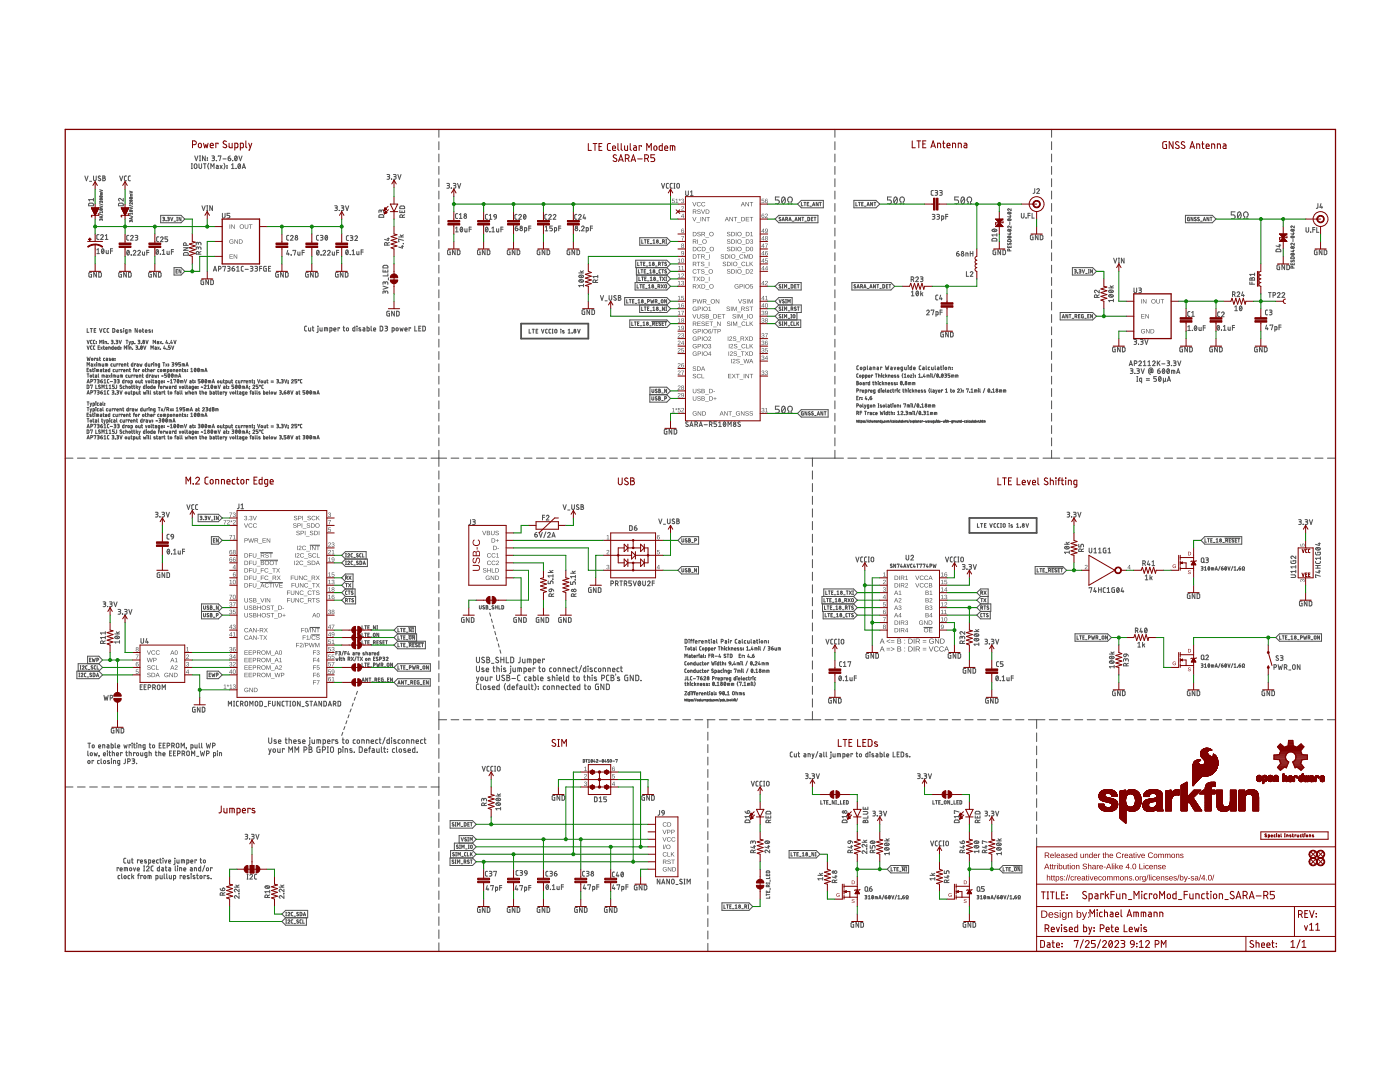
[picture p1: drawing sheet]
<svg xmlns="http://www.w3.org/2000/svg" width="279mm" height="216mm" viewBox="0 0 279 216" stroke-linecap="round" stroke-linejoin="round" font-family="sans-serif">
<g fill="none" stroke="#505050" stroke-width=".2">
<path d="M38.2 33.6h.2M38.2 32.7h.2M38.3 32.7v.9M38.9 32.7h.2l.2 .3v.4l-.2 .2-.3-.2zM38.9 31.1l.3 1 .3-1M39.7 32.7v.7l.2 .2 .3-.1v-.8M39.8 32.1h.2M39.8 31.1h.2M39.9 31.1v1M40.6 32.7h.5M40.9 32.7v.9M41 31.1v1l-.6-1v1"/>
<path d="M41.4 31.5h.1M41.4 31.9h.1M41.7 32.6l-.2 .6 .2 .5M42.1 33.6v-.9l.3 .5 .3-.5v.9M42.3 31.1l.4 .1 .1 .1-.1 .2h-.3M42.5 31.5l.3 .1v.4l-.5 .1M43.2 32.1h.1M43.2 33h.3l.1 .2v.4h-.4v-.2l.4-.1M43.6 31.2v-.1h.5l-.3 1M43.9 33l.4 .6M44.3 33l-.4 .6M44.5 31.7h.6"/>
<path d="M44.7 32.6l.2 .6-.2 .5M45.3 33.1h.1M45.3 33.5h.1M45.5 31.5h.3a.27 .27 0 0 1 .3 .3 .27 .27 0 0 1-.3 .3 .27 .27 0 0 1-.3-.3zM46 31.1l-.3 .1-.2 .3M46.2 32.9l.3-.2v.9M46.2 33.6h.5M46.4 32h.1M47 31.2a.45 .45 0 0 1 .3 .4 .45 .45 0 0 1-.3 .4l-.2-.4zM47.1 33.6h.1M47.3 31.3l-.4 .6M47.6 32.7a.44 .44 0 0 1 .4 .5 .44 .44 0 0 1-.4 .4l-.1-.4z"/>
<path d="M47.7 31.1l.3 1 .3-1M48 32.9l-.5 .5M48.3 33.6l.4-.9 .3 .9M48.4 33.4h.5M87.6 25.8v1.6M87.6 28.3v1.6M87.6 30.7v1.6M87.6 33.2v1.6M87.6 35.7v1.6M87.6 38.1v1.6M155.5 39.3h-.8v.6h.5a.39 .39 0 0 1 .3 .4 .39 .39 0 0 1-.3 .4h-.5M156.1 39.4l.3-.1a.79 .79 0 0 1 0 1.4 .84 .84 0 0 1-.3-1.3z"/>
<path d="M156.7 39.6l-.6 .8M166.6 25.8v1.6M166.6 28.3v1.6M166.6 30.7v1.6M166.6 33.2v1.6M166.6 35.7v1.6M166.6 38.1v1.6M177.9 39.3h-.8v.6h.5a.39 .39 0 0 1 .3 .4 .39 .39 0 0 1-.3 .4h-.5M178.5 39.4l.1-.1a.66 .66 0 0 1 .6 .5 .66 .66 0 0 1-.2 .7l-.3 .2a.84 .84 0 0 1-.2-1.3zM179 39.6l-.6 .8M191.3 39.3h-.8v.6h.5a.39 .39 0 0 1 .3 .4 .39 .39 0 0 1-.3 .4h-.5M191.9 39.4l.1-.1a.66 .66 0 0 1 .6 .5 .66 .66 0 0 1-.2 .7l-.2 .2a.84 .84 0 0 1-.3-1.3z"/>
<path d="M192.4 39.6l-.6 .8M209.9 25.8v1.6M209.9 28.3v1.6M209.9 30.7v1.6M209.9 33.2v1.6M209.9 35.7v1.6M209.9 38.1v1.6M87.6 40.6v1.6M87.6 43.1v1.5M87.6 45.5v1.6M87.6 48v1.6M87.6 50.4v1.6"/>
<path d="M87.6 52.9v1.6M87.6 55.4v1.6M87.6 57.8v1.6M157.2 40.7h.2v-.4a.51 .51 0 0 1-.1-.8 .51 .51 0 0 1 .8 0 .51 .51 0 0 1-.2 .8v.4h.2M166.6 40.6v1.6M166.6 43.1v1.5M166.6 45.5v1.6M166.6 48v1.6M166.6 50.4v1.6M166.6 52.9v1.6M166.6 55.4v1.6M166.6 57.8v1.6"/>
<path d="M179.6 40.7h.2v-.4a.51 .51 0 0 1-.2-.8 .51 .51 0 0 1 .8 0 .51 .51 0 0 1-.1 .8v.4h.2M193 40.7h.2v-.4a.51 .51 0 0 1-.1-.8 .51 .51 0 0 1 .8 0 .51 .51 0 0 1-.2 .8v.4h.2M209.9 40.6v1.6M209.9 43.1v1.5M209.9 45.5v1.6M209.9 48v1.6M209.9 50.4v1.6M209.9 52.9v1.6M209.9 55.4v1.6M209.9 57.8v1.6M246.5 42.3h-.8v.6h.5a.39 .39 0 0 1 .3 .4 .39 .39 0 0 1-.3 .3h-.5M247.1 42.4l.2-.1a.81 .81 0 0 1 0 1.3 .84 .84 0 0 1-.2-1.2z"/>
<path d="M247.6 42.6l-.6 .7M248.2 43.6h.2v-.3a.52 .52 0 0 1-.2-.8 .52 .52 0 0 1 .8 0 .52 .52 0 0 1-.1 .8v.3h.2M17.4 76.8l.3 .1v.6h-.3zM17.4 73.1v-.7l.2 .3 .2-.3v.7M17.4 67.9l.2 .7 .2-.7M17.4 69l.2 .7 .2-.7M17.4 71.2l.1 .7 .2-.4 .1 .4 .2-.7M17.4 73.8h.2M17.4 74.6h.4M17.4 76.4l.2-.7 .2 .7M17.4 78.7l.2-.7 .2 .7M17.4 65.6v.7h.3"/>
<path d="M17.4 76.2h.4M17.4 78.5h.4M17.6 74.6v.7M17.7 73.5h-.3v.7h.3M18 65.6h.4M18.1 76.9l.3-.1-.2 .7M18.1 76.1l.4-.1v-.2l-.4-.1v.7M18.1 78.3h.4l-.1-.3h-.3v.7M18.2 72.6l.2 .1v.4l-.2-.1v-.2h.2M18.2 73.8l-.3-.1v.2l.3 .1v.1h-.3M18.2 65.6v.7M18.4 67.9l-.3 .2v.4l.3 .1"/>
<path d="M18.4 69l-.3 .2v.4l.3 .1M18.5 73.7h.2M18.5 73.5v.6l.1 .1M18.5 74.8h.3M18.6 74.6v.6l.2 .1M18.6 74.2h.1M18.7 72.6l.3 .5M18.8 75.8l.3-.1-.2 .7M18.8 78h.3l-.2 .7M18.8 65.9h.2M18.9 73.5h.1M18.9 73.7v.5"/>
<path d="M18.9 67.9l-.3 .2 .1 .4 .2 .1M18.9 69l-.3 .2 .1 .4 .2 .1M19 74.8l.3 .2v.3h-.3v-.2l.3-.1M19 72.6l-.3 .5M19.1 71.6l-.3-.1v.4M19.1 76.8v.7h.3M19.1 65.6h-.3v.7h.3M19.2 68.2h.1M19.2 68.5h.1M19.2 74.2v-.5l.5 .1v.4M19.3 72.4h.1M19.3 72.6v.5"/>
<path d="M19.4 75.7l.4 .1-.1 .2h-.2M19.4 78l.4 .1-.1 .1-.2 .1M19.5 73.7v.5M19.6 71.5l-.3 .1 .3 .3h-.3M19.6 73.1v-.5l.4 .1v.4M19.6 69.3h.2M19.6 74.6l.1 .7M19.6 76l.2 .3-.4 .1M19.6 78.3l.2 .2-.4 .2M19.8 72.6v.5M19.8 71.5h.2M19.9 65.6l.2 .7 .3-.7"/>
<path d="M19.9 71.2v.6l.1 .1M19.9 68.6v-.7l.2 .4 .3-.4v.7M19.9 69h-.3v.7h.3M20 76.9h-.3v.1l.3 .4h-.3M20 73.7l.3 .1v.4l-.3-.1v-.2h.3M20.1 76h.2a.19 .19 0 0 1 .1 .3 .19 .19 0 0 1-.3 0zM20.1 78.3h.2a.18 .18 0 0 1 .1 .3 .18 .18 0 0 1-.3-.1zM20.1 69.2l.3 .5M20.3 77.5v-.7l.3 .4 .2-.4v.7M20.4 75.3v-.5h.4v.5M20.4 72.6l.1 .5h.2v-.5M20.4 75.7l-.3 .3"/>
<path d="M20.4 78l-.3 .3M20.4 69.2l-.3 .5M20.6 73.7h.2M20.6 74.8v.5M20.6 69.2h.2M20.6 73.5v.6l.2 .1M20.6 67.9h.1M20.7 68.1v.5M20.7 69v.6l.1 .1M20.8 75.9l.2-.2v.7M20.8 78.1l.2-.1v.7M20.8 76.4h.3"/>
<path d="M20.8 78.7h.3M20.9 71.5l-.2 .1v.3h.2M21 68.6v-.5l.2 .1 .1 .4M21 73.1v-.5l.5 .1v.4M21 65.6l-.3 .1v.5l.3 .1M21 74h.3l-.1-.3-.1 .1-.1 .3 .3 .1M21.1 69.5h.3v-.2h-.3v.3l.3 .1M21.1 77.5h.4M21.1 77l.2-.2v.7M21.2 74.8l.2 .1v.4h-.2v-.2l.2-.1M21.2 71.5h.3v.4h-.3v-.1l.3-.1M21.3 72.6v.5"/>
<path d="M21.5 68.6h.1M21.5 68.5v.1M21.5 68.5h.1M21.7 69.7v-.5l.3 .1v.4M21.7 74.8l.3 .5M21.7 65.6l-.3 .1v.5l.3 .1M21.7 75.7l-.3 .2 .1 .4 .2 .1M21.7 78l-.3 .1 .1 .5 .2 .1M21.8 77.5h.4M21.8 77l.2-.2v.7M21.9 73.5v.7h-.2l-.1-.4 .3-.1M22 76.1h.5"/>
<path d="M22 74.8l-.3 .5M22 71.5h-.2v.1l.3 .2v.1h-.3M22.2 67.9h.3l.1 .2-.2 .1M22.2 74.6h.1M22.3 74.8v.5M22.3 68.2h.1M22.4 71.7h.3l-.1-.2h-.2v.3l.3 .1M22.4 78l.3 .1v.1l-.3 .1M22.4 68.2l.1 .3-.3 .1M22.4 72.6l-.3 .1 .1 .3 .2 .1M22.5 65.6h.3l.1 .2v.3l-.2 .2h-.2zM22.5 78.3l.2 .1v.1l-.3 .2"/>
<path d="M22.6 75.3v-.5h.4v.5M22.6 69v.7h-.2l-.1-.4 .3-.1M22.7 72.6l.1 .5h.2v-.5M22.8 75.7l.3 .1v.2h-.3M22.8 74.8v.5M22.8 73.7l-.2 .1v.3l.2 .1M22.8 76.8h-.3v.4l.3 .1v.2h-.3M22.8 68.5h.1M22.9 69.5h.3v-.2h-.3v.3l.3 .1M22.9 76l.2 .3-.3 .1M22.9 71.5v.1M22.9 71.8v.1"/>
<path d="M22.9 71.8h.1M22.9 71.9h.1M22.9 71.5h.1M22.9 71.6h.1M23 78.6v.1M23 78.6h.1M23.1 73.7l.1 .5h.2v-.5M23.1 67.9h.4v.2l-.1 .1M23.2 68.2h.2M23.3 76.8v.6l-.2 .1M23.3 78l.4 .1-.1 .1-.2 .1M23.3 66.1h.4l-.1-.3-.3 .1v.4h.4"/>
<path d="M23.3 68.2l.2 .3-.4 .1M23.4 74.8l.1 .5h.2v-.5M23.4 75.7l.4 .1-.1 .2h-.2M23.5 78.3l.1 .1v.1l-.3 .2M23.5 72.7l-.2-.1v.5M23.6 76l.2 .3-.4 .1M23.8 67.9l.2 .7 .2-.7M23.8 69v.7h-.3v-.4l.3-.1M23.9 78l.3 .7 .2-.7M24 73.8l-.3-.1v.5M24 75.3v-.5l.4 .1v.4M24 72.7l-.2-.1v.5"/>
<path d="M24.1 69.3h.1M24.1 69.6h.1M24.2 72.8h.3v-.1h-.2l-.1 .3 .3 .1M24.2 74.8v.5M24.3 76.9l-.2-.1-.2 .2 .4 .3-.1 .2-.3-.1M24.3 65.8l-.3 .1 .3 .2v.2h-.3M24.4 73.8l-.2-.1v.5M24.7 74h.3l-.2-.3-.1 .1v.3l.3 .1M24.7 65.6h.1M24.7 65.8v.5M24.7 75.7v.7h-.1l-.1-.4 .2-.1M24.8 69.7v-.7l.2 .4 .3-.4v.7"/>
<path d="M24.8 73.1v-.5h.3v.5M24.8 77.1h-.2v.4h.2M25.1 77.1h.3v.4M25.1 76.8v.7M25.1 67.9h.4M25.3 74.2v-.5h.2l.1 .5M25.3 76l-.2-.1v.5M25.3 67.9v.7M25.4 66.3h-.4l.1-.5h.3v.6l-.3 .2M25.4 72.6h.2M25.4 74.8l-.3 .2v.2l.3 .1M25.5 72.4v.6l.1 .1"/>
<path d="M25.5 69h.1M25.6 69.2v.5M25.6 78.2l.1 .5h.2v-.5M25.7 74.8l.1 .5h.2v-.5M25.7 77.1h.3l-.1 .4h-.2zM25.7 68.1l.2 .5M25.8 66.3v-.5l.3 .1v.4M25.8 73.7h.2M25.9 69.7v-.5l.2 .1 .1 .4M25.9 73.5v.6l.1 .1M26.1 68.1l-.4 .7M26.1 76.4l.3-.1-.1-.4h-.2v.7"/>
<path d="M26.1 78.2h.3M26.2 78v.5l.2 .2M26.2 77.1h.3M26.3 76.8v.6l.2 .1M26.3 68.6l.3-.1v-.3l-.3-.1v.7M26.4 69.7h.1M26.5 72.4v.7l-.2-.1-.1-.3 .3-.1M26.5 74.9l-.2-.1v.5M26.6 73.7h.2M26.6 78.7l.3-.1v-.4h-.3v.7M26.6 77.1h.3M26.7 76.8v.6l.2 .1"/>
<path d="M26.8 73.5l-.1 .1v.6M26.9 68.5h.1M27 74.9l-.2-.1v.5M27.1 72.7l-.3-.1v.5M27.1 69l.4 .1-.1 .2h-.2M27.2 76.8v.7M27.2 75.1h.3l-.1-.3-.2 .1v.3l.3 .1M27.2 78.2l.2 .5h.2v-.5M27.3 69.3l.2 .3-.4 .1M27.3 77.2l.2 .3M27.3 72.6l.3 .1v.4l-.3-.1v-.2h.3M27.4 65.6v.7l-.4-.7v.7"/>
<path d="M27.5 77.1l-.3 .2M27.5 67.9l.4 .1v.2h-.3M27.7 75.9l.1 .5h.2v-.5M27.7 77.1l.2 .4M27.7 68.2l.2 .3-.4 .1M27.7 69.7h.1M27.8 78.2h.2M27.8 75.3v-.5l.3 .1v.4M27.9 73.8l-.3-.1v.5M27.9 78v.6l.1 .1M27.9 72.6l.1 .5 .1-.4 .1 .4 .1-.5M28 77.1l-.3 .7"/>
<path d="M28.2 69a.29 .29 0 0 1 .2 .4 .29 .29 0 0 1-.3 .2zM28.2 68.6h.1M28.2 75.9h.2M28.3 75.7v.6l.1 .1M28.4 74.8h.2M28.4 69.2l-.3 .4M28.4 65.8h.3M28.4 74.6v.6l.2 .1M28.5 65.6v.6l.1 .1M28.6 66.3h.1M28.6 78.2l.1 .5 .2-.4 .1 .4 .1-.5M28.7 69l.2 .7 .2-.7"/>
<path d="M28.9 76.8v.7h-.2l-.1-.4h.3M29 73.7h.2M29 66.1h.3v-.3l-.3 .1v.3l.3 .1M29 73.5v.6l.2 .1M29 75.9l.2 .5 .1-.5M29.1 67.9l.2 .7 .3-.7M29.2 76.8h.1M29.2 77.1v.4M29.3 72.4v.7l-.3-.1v-.3l.3-.1M29.3 78h.1M29.3 78.2v.5M29.5 73.7h.2l.1 .5"/>
<path d="M29.5 73.5v.7M29.5 74.6v.7h-.2l-.1-.4 .3-.1M29.6 72.6l.1 .5h.2v-.5M29.6 78l.1 .7M30 65.8l-.3 .1 .3 .2v.2h-.3M30 78l.1 .7M30.1 74.9l-.3-.1v.5M30.1 74h.3l-.1-.3-.2 .1v.3l.3 .1M30.1 69.7v-.7l.3 .4 .2-.4v.7M30.2 75.7l.1 .7M30.3 74.8l.3 .1v.4h-.3v-.2l.3-.1M30.4 76.8v.7h-.3v-.4h.3"/>
<path d="M30.4 65.9h.1M30.4 66.2h.1M30.5 72.7l-.3-.1v.5M30.5 75.9h.2M30.5 75.7v.6l.2 .1M30.6 68.6v-.7l.2 .4 .2-.4v.7M30.6 72.4h.1M30.7 77.3h.3l-.1-.2h-.2v.3l.3 .1M30.7 72.6v.5M30.9 74.8l.1 .5 .1-.3 .1 .3 .1-.5M30.9 73.8l-.2-.1v.5M30.9 69.2l.3 .2v.3h-.3v-.2l.3-.1"/>
<path d="M31 73.1v-.5h.2l.1 .5M31 78.2l-.3 .1 .3 .3h-.3M31 75.9l.3 .2v.3h-.3v-.2l.3-.1M31.2 78.2h.3M31.3 78v.5l.1 .2M31.4 68.1l.2 .1v.4h-.2v-.3h.2M31.4 78.7h.1M31.5 69.2l.3 .5M31.6 77.1h.2M31.6 74.9h.1M31.6 75.2h.1M31.7 78.2l.3 .1v.4l-.3-.1v-.2h.3"/>
<path d="M31.7 73.7l-.2 .1v.3l.2 .1M31.8 69.2l-.3 .5M31.8 76.8l-.2 .2v.5M31.9 73.1l-.3-.1 .1-.4h.2v.6l-.3 .1M31.9 76.4l-.3-.1 .1-.4h.2v.6l-.3 .1M31.9 68.1l.3 .5M32 69.7h.1M32 77.1h.3l-.1 .4h-.2zM32.2 76.2h.3l-.1-.2h-.2v.3l.3 .1M32.2 68.1l-.3 .5M32.5 68.5h.1M32.5 72.4h.4"/>
<path d="M32.6 78.3l-.3-.1v.5M32.6 75l-.3 .1M32.6 74.2v-.5l.5 .1v.4M32.7 72.4v.7M32.7 78.2h.2M32.8 76h.1M32.7 76.3h.1M32.8 78v.5l.1 .2M32.8 76.3h.1M32.8 69l-.1 .6h.3M32.8 73.7v.5M32.8 77.2l-.2-.1v.4"/>
<path d="M32.9 78.7h.1M32.9 69.4v.3M33 77.1l.1 .4 .2-.3 .1 .3 .1-.4M33.1 72.6l.3 .5M33.2 74.6h-.3v.3l.3 .2-.1 .2h-.2M33.3 67.9l-.2 .5h.4M33.3 69.7h.1M33.4 68.3v.3M33.4 72.6l-.3 .5M33.4 74.2l.3-.1v-.4h-.3v.7M33.5 78.2h.2M33.6 78v.5l.1 .2"/>
<path d="M33.6 74.6a.32 .32 0 0 1 .3 .4 .32 .32 0 0 1-.3 .3l-.1-.2zM33.6 72.7h.1M33.6 73h.1M33.7 76.1l-.3 .1M33.8 68.5h.1M33.8 77.1h.3v.4h-.3v-.2h.3M33.9 74.8l-.3 .3M34 69h-.4v.3l.4 .2-.1 .2h-.3M34 75.9l.2-.2v.7M34 76.4h.4M34.2 67.9l-.1 .5h.3M34.2 69l.3 .7 .2-.7"/>
<path d="M34.3 72.4h.3l.1 .2-.2 .1M34.3 74.6a.33 .33 0 0 1 .3 .4 .33 .33 0 0 1-.3 .3l-.1-.3zM34.3 68.3v.3M34.4 72.7h.1M34.5 72.7l.2 .1v.2l-.4 .1M34.5 74.8l-.3 .3M34.6 74.2v-.5h.3v.5M34.6 77.2l-.2-.1v.4M34.7 75.8l.4-.1-.2 .7M34.7 67.9l.2 .7 .2-.7M34.9 78.2h.2M34.9 75.3v-.5l.4 .1v.4"/>
<path d="M35 72.5l.3-.1 .1 .3h-.4zM35.1 78l-.2 .1v.6M35.1 74.8v.5M35.1 76.8v.7h-.2l-.1-.4h.3M35.2 74h.3l-.1-.3-.2 .1v.3l.3 .1M35.3 78.2l.3 .1v.4l-.3-.1v-.2h.3M35.4 72.7l-.3 .4M35.5 75.8a.32 .32 0 0 1 .2 .3 .32 .32 0 0 1-.2 .3l-.2-.3zM35.6 75.3l.3-.7 .2 .7M35.7 75.1h.3M35.7 75.9l-.3 .4M35.8 77.1l.1 .4 .2-.4"/>
<path d="M35.8 74.2v-.5h.3v.5M35.9 78l.1 .7M36 72.4h-.3v.3h.3v.1v.2l-.3 .1M36 76.4v-.5l.5 .1v.4M36.3 78l.1 .7M36.3 75.9v.5M36.3 73.7h.3M36.4 73.1v-.5l.4 .1v.4M36.4 77.1h.2l-.1 .4h-.1zM36.4 73.5v.6l.2 .1M36.6 72.6v.5M36.8 75.7l.2 .7 .3-.7"/>
<path d="M36.9 76.8v.6l.1 .1M37 78.2l.1 .5 .1-.4 .1 .4 .1-.5M37.1 73.8l-.2-.1-.1 .2 .3 .1v.1h-.3M37.1 73.1l.2-.7 .2 .7M37.2 72.9h.3M37.2 77.1h.2M37.3 76.8l.1 .7M37.4 73.8h.1M37.4 74.1h.1M37.4 77.5h.1M37.7 78.2h.3v.5M37.7 78v.7"/>
<path d="M37.7 77.1h.3v.4h-.3v-.2h.3M37.9 75.9l.2 .1v.4h-.2l-.1-.2 .3-.1M38.1 74.2h.4M38.1 73.6l.2-.1v.7M38.3 78.4h.3l-.1-.2-.1 .1-.1 .2 .3 .2M38.4 75.9h.2M38.5 75.7v.6l.1 .1M38.6 77.5h-.3l.1-.4h.2v.5l-.3 .2M38.9 73.5a.32 .32 0 0 1 .2 .3 .32 .32 0 0 1-.2 .3l-.1-.3zM38.9 76h.1M38.9 76.3h.1M38.9 77.3h.3v-.2h-.3v.3l.3 .1"/>
<path d="M38.9 78.7v-.5h.3v.5M39.1 73.6l-.3 .4M39.5 77.1h.1M39.5 77.1v.1M39.5 77.4v.1M39.5 77.4h.1M39.5 77.5h.1M39.5 77.2h.1M39.5 73.5a.32 .32 0 0 1 .3 .3 .32 .32 0 0 1-.3 .3l-.1-.1zM39.8 73.6l-.3 .4M39.8 78.2h.2M39.9 78v.5l.1 .2"/>
<path d="M39.9 75.7h-.3v.3l.3 .2v.2h-.3M40.1 74.2v-.5l.5 .1v.4M40.3 78.2h.3v.5M40.3 78v.7M40.3 75.8a.33 .33 0 0 1 .3 .3 .33 .33 0 0 1-.3 .3l-.1-.3zM40.4 73.7v.5M40.5 77.2l-.3 .1M40.6 75.9l-.3 .4M40.7 77l.3-.2 .1 .1-.4 .6h.4M40.9 74.2l.2-.7 .2 .7M40.9 74h.4M40.9 78.4h.3v-.1h-.2l-.1 .2 .3 .2"/>
<path d="M41 75.8a.32 .32 0 0 1 .3 .3 .32 .32 0 0 1-.3 .3l-.1-.3zM41.2 75.9l-.3 .4M41.4 77l.2-.2v.7M41.4 77.5h.4M41.6 76.4v-.5l.4 .1 .1 .4M41.8 75.9v.5M41.9 78v.7h.2l.1-.4-.3-.1M42.2 76.9a.32 .32 0 0 1 .3 .3 .32 .32 0 0 1-.3 .3l-.1-.2zM42.3 76.4l.3-.7 .2 .7M42.4 76.2h.3M42.4 77l-.3 .4M42.5 78.2l.3 .1v.4l-.3-.1v-.2h.3"/>
<path d="M42.8 77.5v-.4h.4v.4M43 77.1v.4M43 78.2h.3M43.1 78v.5l.2 .2M43.5 78.2h.2M43.5 78v.5l.2 .2M43.5 76.8l.3 .7 .2-.7M43.9 78.4h.3v-.1h-.2l-.1 .3 .3 .1M44 75.9l.1 .5h.2v-.5M44.6 75.9h.2M44.6 75.7v.6l.1 .1M44.6 77.1l.3 .1v.3h-.3v-.2h.3"/>
<path d="M44.7 76.4h.1M44.8 78.3l-.3-.1v.5M45 78.2l.1 .5M45.1 76.4l.3-.1-.1-.4h-.2v.7M45.1 77.1h.3M45.2 76.8v.6l.2 .1M45.3 78.2l-.3 .7M45.7 77.1h.1M45.7 77.4h.1M45.7 75.9l.1 .5h.2v-.5M45.8 78.2l.2 .5 .2-.5M46.2 75.9h.2"/>
<path d="M46.3 75.7v.6l.1 .1M46.7 76.8h-.4v.4l.4 .1-.1 .2h-.3M47 78l.1 .7M47.1 76.9a.32 .32 0 0 1 .2 .3 .32 .32 0 0 1-.2 .3l-.1-.3zM47.3 75.9l-.2 .1v.3l.2 .1M47.3 77l-.3 .4M47.3 78.2h.2M47.4 78v.5l.1 .2M47.5 78.7h.1M47.6 75.9l.1 .5h.2v-.5M47.8 76.9a.32 .32 0 0 1 .2 .3 .32 .32 0 0 1-.2 .3l-.2-.2zM47.8 78.2l.3 .1v.4l-.3-.1v-.2h.3"/>
<path d="M48 77l-.3 .4M48.3 77.5v-.4h.5v.4M48.4 76l-.2-.1v.5M48.6 77.1v.4M48.7 78.7l-.3-.1v-.4h.3v.6l-.3 .1M48.9 76l-.2-.1v.5M49 78.4h.3l-.1-.2-.2 .1v.2l.3 .2M49.1 77.5l.2-.7 .2 .7M49.1 76.2h.3v-.2h-.3v.3l.3 .1M49.1 77.4h.4M49.7 76.4v-.5l.3 .1v.4M49.8 77.5h.1"/>
<path d="M49.8 77.1h.1M49.8 77.5v.2M49.9 78.2h.2M50.1 78l-.1 .1v.6M50.3 75.9h.2M50.3 78.2l.3 .1v.4l-.2-.1v-.2h.2M50.4 75.7v.6l.1 .1M50.5 77a.19 .19 0 0 1 .2-.1 .19 .19 0 0 1 .1 .3l-.3 .3h.3M50.8 76.4h.1M50.8 76.1h.1M50.8 76.4v.2M50.9 78l.1 .7"/>
<path d="M51.3 78l.1 .7M51.4 75.7l.2 .7 .3-.7M51.5 76.8h-.4v.4h.4l-.1 .3h-.3M51.9 78.2l-.3 .1 .3 .3h-.3M52.6 76.8l-.4 .2 .1 .4 .3 .1M52.6 78v.7l.3-.1v-.3l-.3-.1M52.7 75.9l.1 .5h.2v-.5M53.2 78.4h.3l-.1-.1h-.2v.2l.3 .2M53.3 75.9h.2M53.3 75.7v.6l.2 .1M53.8 78l.1 .7M54.1 76h.5"/>
<path d="M54.1 76.3h.5M54.7 78.2l.1 .5 .1-.4 .1 .4 .1-.5M55.2 75.7l.3 .1 .1 .1-.2 .1M55.3 76h.1M55.4 76l.2 .3-.4 .1M55.8 78l.4 .1-.1 .1-.2 .1M55.9 76.4h.1M56 78.3l.1 .1v.1l-.3 .2M56.2 75.7l.3 .1v.2h-.3M56.3 76l.2 .3-.3 .1M56.4 78.6h.1M56.7 78.3h.2a.18 .18 0 0 1 .2 .3 .21 .21 0 0 1-.4-.1z"/>
<path d="M56.8 75.7l.2 .7 .2-.7M57 78l-.3 .3M57.5 76.4h.1M57.5 76.1h.1M57.5 76.4v.2M58 78l.3 .7 .2-.7M58.2 75.9a.19 .19 0 0 1 .2-.2 .19 .19 0 0 1 .1 .3l-.3 .4h.3M59.1 78.2l.3 .1v.4l-.3-.1v-.2h.3M59.2 75.7h-.4v.3l.4 .2-.1 .2h-.3M59.6 78.2h.3M59.7 78v.6l.2 .1M60.3 75.7l-.3 .1v.5l.3 .1"/>
<path d="M60.9 78h-.4v.3l.4 .1-.1 .2-.3 .1M61.2 78.1l.1-.1a.31 .31 0 0 1 .2 .3 .31 .31 0 0 1-.2 .3zM61.2 65.1h-.3l-.1 .2v.6l.4 .1M61.5 78.1l-.3 .4M61.6 65.4v.5l.1 .1h.3v-.6M61.9 78a.31 .31 0 0 1 .3 .3 .31 .31 0 0 1-.3 .3l-.1-.3zM62.2 78.1l-.4 .4M62.3 65.4h.3M62.4 65.1v.8l.2 .1M62.5 78.7v-.5h.4l.1 .5M62.7 78.2v.5M63.2 66.4h.1"/>
<path d="M63.2 78.7l.3-.7 .2 .7M63.3 78.5h.3M63.4 65.1h.1M63.5 65.4v.8l-.2 .2M63.5 65.1h.1M63.9 65.4v.6h.1h.3v-.6M64.7 66v-.6l.7 .1v.5M65.1 65.4v.6M65.8 66h.4v-.6h-.4v1M66.6 65.7h.4l-.1-.3-.2 .1-.1 .4 .1 .1h.3M67.8 65.5v-.1h-.3v.6M68.5 65.4h.3"/>
<path d="M68.6 65.1v.8l.2 .1M69.2 65.5l.1-.1 .2 .1-.1 .5-.2-.1zM70.8 65.1v.9h-.3l-.1-.5 .4-.1M71.2 65.1h.1M71.2 65.4v.6M71.3 65.1h.1M72 65.4l-.4 .1 .4 .3v.2h-.4M72.5 65.4l.3 .2v.4h-.3l-.1-.2 .1-.1h.3M73.3 65.1v.9h.3l.1-.5-.4-.1M74.1 65.1v.8l.1 .1M74.5 65.7h.5l-.1-.3-.3 .1-.1 .4 .1 .1h.4M75.9 65.1l.5 .1v.6l-.2 .2h-.3z"/>
<path d="M76.8 65.1l.5 .1v.2l-.4 .1M77.1 65.5l.2 .3-.2 .2h-.3M78.3 66h.4l-.1-.6h-.3v1M79.1 65.4h.3l.1 .2-.1 .3-.2 .1-.2-.2zM79.8 65.4l.2 .6 .1-.4 .2 .4 .2-.6M80.8 65.7h.4l-.1-.3-.3 .1v.4l.1 .1h.3M82 65.5v-.1h-.4v.6M82.8 65.1v.9h.4M83.6 65.5h.3M84 65.1h-.4v.9h.4M84.4 65.1l.5 .1v.6l-.2 .2h-.3zM87.6 60.3v1.6"/>
<path d="M87.6 62.8v1.5M87.6 65.2v1.6M87.6 67.7v1.6M87.6 70.1v1.6M87.6 72.6v1.6M87.6 75.1v1.5M87.6 77.5v1.6M87.6 80v1.6M105.6 65.7v.8h.3M106.2 65.7h.4M106.4 65.7v.8M107 66h.3"/>
<path d="M107.3 65.7h-.3v.8h.3M108.1 65.7l.2 .8 .3-.8M109.2 65.7l-.3 .2v.5l.3 .1M109.9 65.7l-.3 .2v.5l.3 .1M110.2 65.7h.2M110.2 66.5h.2M110.3 65.7v.8M110.7 65.8l.3-.1 .1 .2v.4l-.2 .2-.2-.1zM111.9 65.7h.1M111.9 66v.5M112.6 66h-.4l.4 .3v.1h-.3M113.4 66.5h.4"/>
<path d="M113.4 65.9l.2-.2v.8M114.2 66.5h.1M115.3 65.7l.2 .8 .3-.8M166.6 60.3v1.6M166.6 62.8v1.5M166.6 65.2v1.6M166.6 67.7v1.6M166.6 70.1v1.6M166.6 72.6v1.6M166.6 75.1v1.5M166.6 77.5v1.6M166.6 80v1.6"/>
<path d="M171 76.1l.3 .1-.1 .2 .2 .2-.2 .2h-.2zM171 78l.3-.1v-.3h-.3v.7M171 76.4h.2M171 79.4h.2M171.3 74.6l-.3 .2v.4l.3 .1M171.3 79.1h-.3v.7h.3M171.3 73l-.3 .2v.5l.3 .1M171.8 79.4l-.2-.1v.5M171.9 77.9l-.3-.1v.5M172 79.4h.1M172 79.7h.1M172.1 78h.3v-.1h-.3v.3l.3 .1"/>
<path d="M172.1 75.3l.3-.1v-.3l-.3-.1v.7M172.2 76.3l.3 .1v.4h-.3v-.3h.3M172.4 73.8l.3-.1v-.4h-.3v.7M172.7 78.3l.3-.1v-.3l-.3-.1v.7M172.7 75.3l.3-.1v-.3l-.3-.1v.7M172.8 79.1l-.1 .5h.4M172.9 79.5v.3M173 76.4l-.2-.1v.5M173.1 73v.6l.1 .2M173.3 75.1h.3l-.1-.3-.1 .1-.1 .3 .3 .1M173.3 79.8h.1M173.5 77.9l-.2-.1v.5"/>
<path d="M173.6 76.1v.7h-.3v-.4l.3-.1M173.6 73.3h.2l.1 .5-.3-.1v-.2h.3M173.6 79.4h.2a.18 .18 0 0 1 .2 .2 .18 .18 0 0 1-.3 .1zM173.7 78h.3v-.1h-.2l-.1 .3 .3 .1M173.9 79.1l-.3 .3M174.2 74.9l-.3-.1v.5M174.2 76.3h.2M174.2 76.1v.6l.2 .1M174.3 73.8v-.5h.3v.5M174.6 78.3l-.3-.1 .1-.4h.2v.6l-.3 .1M174.7 76.3l.2 .1 .1 .4M174.7 76.1v.7"/>
<path d="M174.7 74.6h.4M174.9 74.6v.7M175 73.3l.3 .1v.4l-.3-.1v-.2h.3M175.3 76.1h.1M175.3 76.3v.5M175.3 74.8l.3 .1v.4M175.3 74.6v.7M175.6 77.6v.7h-.3v-.4l.3-.1M175.8 76.3l-.3 .1 .1 .3 .2 .1M175.9 77.6h.1M175.9 77.8v.5M175.9 74.6h.1"/>
<path d="M175.9 74.8v.5M176 73.3h-.3v.5M176.1 76.1v.7M176.1 78h.3v-.1h-.2l-.1 .3 .3 .1M176.2 76.5l.2 .3M176.4 76.3l-.3 .3M176.5 74.8l-.3 .1v.3l.3 .1M176.7 76.8v-.5l.2 .1 .1 .4M176.7 73l.2 .8 .1-.5 .2 .5 .2-.8M176.7 77.6l.1 .7M176.7 74.6v.7M176.9 75l.2 .3"/>
<path d="M177.1 74.8l-.4 .3M177.1 78h.3v-.1h-.3v.3l.3 .1M177.3 76.6h.3l-.1-.2h-.2v.3l.3 .1M177.3 75.3v-.5l.3 .1v.4M177.8 73.3l.3 .1v.4l-.3-.1v-.2h.3M177.9 75.1h.3v-.2h-.3v.3l.3 .1M177.9 77.8l-.2 .1v.3l.2 .1M178.1 76.4h-.3l.3 .4h-.3M178.1 77.8h.3M178.2 77.6v.6l.2 .1M178.4 73.3l.2 .5 .2-.5M178.7 76.4l-.2-.1-.1 .2 .3 .1v.2h-.3"/>
<path d="M178.8 74.9h-.3l.3 .2v.2l-.3-.1M178.9 77.9l-.3-.1v.5M179 76.4h.1M179 76.7h.1M179 77.6h.1M179.1 77.8v.5M179.1 73.5h.3l-.1-.2h-.2v.3l.3 .2M179.4 74.9h-.3l.3 .4-.3-.1M179.6 77.8l-.3 .1 .1 .3 .2 .1M179.8 76.1a.32 .32 0 0 1 .3 .3 .32 .32 0 0 1-.3 .4l-.1-.4zM180 76.2l-.3 .4M180.1 73.8l-.3-.1 .1-.4h.2v.6l-.3 .1"/>
<path d="M180.2 77.8h.2M180.2 74.5l-.2 .5 .2 .4M180.2 77.6v.6l.2 .1M180.3 76.8h.1M180.4 78.3h.1M180.5 75.3h.3M180.5 74.8l.2-.2v.7M180.5 73.3l.2 .5h.2v-.5M180.7 77.8l.2 .1 .1 .4M180.7 77.6v.7M181.2 73h.1M181.3 77.6h.1"/>
<path d="M181.3 73.3v.5M181.3 77.8v.5M181.3 76.8v-.5l.5 .1v.4M181.5 76.3v.5M181.7 74.8h.3l-.3 .5h.3M181.8 77.8l-.3 .1v.3l.3 .1M181.9 73v.8l-.2-.1-.1-.4h.3M182.1 77.6v.7M182.1 76.8v-.5l.5 .1v.4M182.2 74.5l.2 .5-.2 .4M182.2 78l.2 .3M182.3 73.5h.3v-.2h-.3v.3l.3 .2"/>
<path d="M182.4 76.3v.5M182.4 77.8l-.3 .2M182.6 78.3v-.5l.3 .1 .1 .4M182.7 75.2h.1M182.7 74.9h.1M183.3 78h.3l-.1-.1h-.2v.3l.3 .1M183.3 75.3h.4M183.3 74.8l.2-.2v.7M183.8 73l-.3 .2v.5l.3 .1M184 75.3h.1M184 75.2h.1M184 75.2v.1"/>
<path d="M184.1 77.9h-.3l.3 .2v.2l-.3-.1M184.1 73.3h.3v.5l-.3-.1v-.2h.3M184.4 74.6l-.1 .5h.4M184.6 75v.3M184.7 77.9h-.3l.3 .4-.3-.1M184.8 73v.6l.2 .2M185 75.3v-.5l.4 .1v.4M185.2 74.8v.5M185.5 77.5l-.1 .4 .1 .5M185.5 73.3l-.2 .1v.3l.2 .1M185.7 74.6h.1M185.8 74.8v.5"/>
<path d="M185.8 77.6l.1 .7M185.9 73.3v.4l.1 .1h.2v-.5M186 74.6l.1 .7M186.2 77.8l.3 .1v.4h-.3l-.1-.2 .4-.1M186.6 73v.6l.2 .2M186.7 74.5l-.3 .9M186.7 77.8l.2 .5M187 74.6a.32 .32 0 0 1 .3 .4 .32 .32 0 0 1-.3 .3l-.1-.3zM187 77.8l-.3 .7M187.1 73.3l.3 .1v.4l-.3-.1v-.2h.3M187.3 74.8l-.3 .3M187.3 78h.3v-.1h-.3v.3l.3 .1"/>
<path d="M187.6 75.3h.1M187.7 73.3h.3M187.8 73v.6l.2 .2M188 74.6a.29 .29 0 0 1 .3 .4 .29 .29 0 0 1-.4 .2zM188.1 77.9l-.2-.1v.5M188.2 74.8l-.3 .3M188.2 73h.1M188.3 73.3v.5M188.5 74.6h.3l.1 .2-.1 .1M188.6 74.9h.2M188.7 78.3h.4M188.7 77.7l.2-.1v.7"/>
<path d="M188.7 74.9l.2 .3-.4 .1M189.3 73.8v-.5h.4v.5M189.6 74.6h-.4v.3l.4 .2-.1 .2h-.3M189.7 77.8h.2M189.7 77.6v.6l.2 .1M189.9 75.3v-.5h.4l.1 .5M190.1 73.7h.1M190 73.3v.1M190 73.3h.1M190.1 73.3v.1M190.1 74.8v.5M190.7 75.3v-.5h.4l.1 .5"/>
<path d="M190.9 74.8v.5M191.1 77.7a.19 .19 0 0 1 .3-.1 .19 .19 0 0 1 0 .3l-.3 .4h.4M191.7 77.5l.2 .4-.2 .5M192.2 77.9h.1M192.2 78.2h.1M192.9 77.7l.4-.1-.2 .7M193.5 78.3h.1M193.8 78.3h.4M193.8 77.7l.2-.1v.7M194.5 78.3v-.5l.4 .1 .1 .4M194.7 77.8v.5M195.2 77.6h.1"/>
<path d="M195.3 77.8v.5M195.6 77.6l.1 .7M196.5 77.5l-.3 .9M197.3 77.6a.29 .29 0 0 1 .2 .3 .29 .29 0 0 1-.3 .3zM197.5 77.7l-.3 .4M197.8 78.3h.1M197.8 78.2h.1M197.8 78.2v.1M198.1 78.3h.4M198.1 77.7l.2-.1v.7M199.5 78.3v-.5l.4 .1v.4M199.7 77.8v.5"/>
<path d="M200.3 78.3v-.5l.4 .1v.4M200.5 77.8v.5M209.9 60.3v1.6M209.9 62.8v1.5M209.9 65.2v1.6M209.9 67.7v1.6M209.9 70.1v1.6M209.9 72.6v1.6M209.9 75.1v1.5M209.9 77.5v1.6M209.9 80v1.6M225.4 73l.3-1 .3 1"/>
<path d="M225.4 72.7h.5M225.6 73.6l.5 .1-.1 .3h-.3M225.8 74l.3 .1v.3l-.5 .1M226.4 72.5h.5v-.4l-.5-.1v1M226.5 74.5h.1M226.9 73.6l.5 .1v.2l-.2 .1M226.9 75.1h.2M226.9 76.1h.2M227 74h.2M227 75.1v1M227.1 74l.3 .3-.2 .2h-.3M227.3 72.2a.26 .26 0 0 1 .3-.2 .26 .26 0 0 1 .1 .4l-.4 .6h.5"/>
<path d="M227.7 73.6l.3 .9 .4-.9M227.8 76.1l-.4-.1 .1-.5h.3v.9M228.2 73h.5M228.2 72.2l.3-.2v1M228.8 75.9h.6M228.8 75.6h.6M229.1 73h.5M229.1 72.2l.3-.2v1M229.8 74.2l-.1 .2-.2-.1v-.5l.3-.1 .1 .7 .2-.2v-.3a.43 .43 0 0 0-.4-.5 .43 .43 0 0 0-.5 .5l.1 .5 .3 .3M230 72.2a.26 .26 0 0 1 .4-.2 .26 .26 0 0 1 .1 .4l-.5 .6h.5M230.8 75.1h-.5v.5h.4l.1 .2-.1 .3h-.4M231 72v1"/>
<path d="M231 74h.4a.26 .26 0 0 1 .2 .3 .26 .26 0 0 1-.3 .2 .26 .26 0 0 1-.3-.2zM231.2 72.4l.3 .6M231.4 75.2a.45 .45 0 0 1 .3 .4 .45 .45 0 0 1-.3 .5l-.2-.5zM231.5 73.6l-.4 .1-.1 .3M231.5 72l-.5 .6M231.7 75.4l-.5 .5M231.9 72.6h.6M232.1 73.6a.45 .45 0 0 1 .4 .5 .45 .45 0 0 1-.4 .4l-.2-.4zM232.2 75.9l.2 .2 .2-.2M232.2 75.5v.9M232.4 73.8l-.4 .5M232.6 75.5l.1 .6"/>
<path d="M232.9 72h.3l.2 .2-.1 .2h-.3M233 76.1l.3-1 .3 1M233 73.6a.45 .45 0 0 1 .4 .5 .45 .45 0 0 1-.4 .4l-.1-.4zM233 75.9h.5M233.2 72.4l.2 .1v.4l-.5 .1M233.3 73.8l-.4 .5M233.8 72.9h.1M233.8 72.9v.1M233.8 74.5v-.6h.6l.1 .6M234.1 73.9v.6M234.2 72l.5 .1-.1 .3h-.3M234.4 72.4l.3 .1v.4l-.5 .1"/>
<path d="M234.8 74.5l.3-.9 .4 .9M234.9 74.3h.5M235 72l.4 1 .3-1M13 91.4h1.6M15.5 91.4h1.5M17.4 85.8l.3 .1v.5l-.1 .1h-.2zM17.4 80.2h.4M17.4 81.3h.4M17.4 82.7h.2M17.4 83.5h.4M17.4 85.4l.2-.7 .2 .7M17.4 87.6l.2-.7 .2 .7"/>
<path d="M17.4 85.2h.4M17.4 87.4h.4M17.6 80.2v.7M17.6 81.3v.7M17.6 83.5v.7M17.7 82.4h-.3v.7h.3M17.9 91.4h1.5M18 80.4l.1 .5M18 81.6l.1 .4M18 83.8h.3l-.1 .4h-.2zM18.1 85.9l.3-.1-.2 .7M18.1 85h.4v-.2l-.4-.1v.7"/>
<path d="M18.1 87.3h.3l.1-.3-.4-.1v.7M18.2 82.7h-.3v.1l.3 .2v.1h-.3M18.3 80.4l-.3 .7M18.3 81.6l-.3 .6M18.5 82.7h.2M18.5 82.4v.6l.1 .1M18.5 83.8h.3M18.6 80.9l.2-.1v-.3l-.2-.1v.7M18.6 82h.2v-.4h-.2v.6M18.6 83.5v.6l.2 .1M18.6 83.1h.1M18.8 84.8l.3-.1-.2 .7"/>
<path d="M18.8 87l.3-.1-.2 .7M18.9 82.4h.1M18.9 82.7v.4M19 83.8l.3 .1v.3h-.3v-.2h.3M19.1 80.2h.1M19.1 81.3h.1M19.1 85.8v.7h.3M19.1 80.4v.5M19.1 81.6v.4M19.2 83.1v-.4h.5v.4M19.4 84.7l.4 .1-.1 .1-.2 .1M19.4 86.9l.4 .1-.1 .2h-.2"/>
<path d="M19.5 82.7v.4M19.6 83.5l.1 .7M19.6 85l.2 .2-.1 .1-.3 .1M19.6 87.2l.2 .3-.4 .1M19.7 80.4l-.3 .1v.3l.3 .1M19.7 81.6h-.3v.4h.3M20 80.4l.2 .1v.4h-.2v-.3h.2M20 81.6h.2v.4h-.2v-.2l.2-.1M20 85.9l-.3-.1v.1l.3 .5h-.3M20 82.7h.3v.4h-.3v-.2l.3-.1M20.1 85h.2a.19 .19 0 0 1 .2 .2 .19 .19 0 0 1-.2 .2 .19 .19 0 0 1-.2-.2zM20.1 87.2h.2a.19 .19 0 0 1 .1 .3 .19 .19 0 0 1-.3 0z"/>
<path d="M20.3 83.8h.2M20.3 91.4h1.6M20.3 83.5v.6l.2 .1M20.3 86.5v-.7l.3 .4 .2-.4v.7M20.4 84.7l-.3 .3M20.4 86.9l-.3 .3M20.5 80.2l.1 .7M20.5 81.3l.1 .7M20.6 82.7h.2M20.6 82.4v.7h.2M20.7 83.8l.2 .4M20.8 84.8l.2-.1v.7"/>
<path d="M20.8 87.1l.2-.2v.7M20.8 85.4h.3M20.8 87.6h.3M20.9 80.5h.1M20.9 80.8h.1M21 83.8l-.3 .7M21 82.9h.3v-.2h-.2l-.1 .4h.3M21.1 85.9l.2-.1v.7M21.1 86.5h.4M21.3 84.2h.3l-.1-.4h-.2v.7M21.5 81.6l-.3 .1 .1 .3h.2M21.7 84.7l-.3 .1 .1 .5 .2 .1"/>
<path d="M21.7 86.9l-.3 .2 .1 .4 .2 .1M21.8 81.6l.1 .4h.2v-.4M21.8 85.9l.2-.1v.7M21.8 86.5h.4M21.9 83.5h.1M21.9 83.8v.4M21.9 82.4v.7h-.2l-.1-.4h.3M22 85.1h.5M22.4 86.9l.3 .1v.2h-.3M22.4 83.8h-.2v.4h.2M22.5 87.2l.2 .3-.3 .1M22.6 81.6h-.2v.4"/>
<path d="M22.7 83.8h.2l.1 .4h-.3v-.2h.3M22.8 84.7l.3 .1v.1l-.3 .1M22.8 91.4h1.5M22.8 82.7h-.2v.4h.2M22.8 85.8h-.3v.3l.3 .2v.2h-.3M22.9 85l.2 .1v.2l-.3 .1M23 87.6h.1M23.1 81.6h-.2v.4M23.1 82.7l.1 .4h.2v-.4M23.3 83.5l.1 .7M23.3 85.8v.6l-.2 .1M23.3 86.9l.4 .1-.1 .2h-.2"/>
<path d="M23.3 81.8h.3v-.2h-.3v.4h.3M23.4 84.7l.4 .1-.1 .1-.2 .1M23.5 87.2l.1 .3-.3 .1M23.6 85l.2 .1v.2l-.4 .1M23.9 82v-.4h.3v.4M23.9 86.9l.3 .7 .2-.7M24 82.7h-.3v.4M24.3 83.8l-.3 .1v.3h.3M24.3 85.9l-.2-.1-.2 .1 .4 .4-.1 .2-.3-.1M24.4 82.7h-.2v.4M24.5 81.6h.2M24.5 83.8l.1 .4h.2v-.4"/>
<path d="M24.6 81.3v.7h.1M24.7 82.9h.3l-.1-.2h-.2v.3l.3 .1M24.7 84.7v.7h-.1l-.1-.4 .2-.1M24.8 86l-.2 .1v.3l.2 .1M25.1 86l.3 .1v.4M25.1 85.8v.7M25.2 91.4h1.5M25.3 83.1v-.4h.2l.1 .4M25.3 85l-.2-.1v.5M25.4 83.9l-.3-.1v.4M25.5 85h.3v.3h-.3zM25.6 87.1l.1 .5h.2v-.5"/>
<path d="M25.6 81.3v.7h-.3v-.4h.3M25.8 82.7h.2M25.8 83.9l-.2-.1v.4M25.9 82.4v.6l.1 .1M26.1 84h.3v-.2h-.3v.4h.3M26.1 85.4l.3-.1-.1-.4h-.2v.7M26.1 87.1h.3M26.2 81.6h-.3v.4M26.2 86.9v.6l.2 .1M26.2 86h.3M26.3 85.8v.6l.2 .1M26.4 81.6l.3 .1v.3h-.3v-.2l.3-.1"/>
<path d="M26.6 82.7h.2M26.6 87.6l.3-.1v-.3l-.3-.1v.7M26.6 86h.3M26.7 84.2v-.4h.2l.1 .4M26.7 85.8v.6l.2 .1M26.8 82.4l-.1 .1v.6M27 81.6l.1 .4 .1-.3 .1 .3 .1-.4M27.1 85h.2v.3h-.2zM27.2 85.8v.7M27.2 83.8h.3M27.2 87.1l.1 .5h.3v-.5M27.3 83.5v.7h.2"/>
<path d="M27.3 86.1l.2 .4M27.5 86l-.3 .3M27.6 91.4h1.6M27.7 84.9l.1 .5h.2v-.5M27.7 86l.2 .5M27.8 87.1h.2M27.9 82.7h-.3v.4M27.9 86.9v.6l.1 .1M28 86l-.3 .7M28.2 84.9h.2M28.3 84.7v.6l.1 .1M28.4 81.3v.7h-.3v-.4h.3"/>
<path d="M28.4 83.5v.7h-.3v-.4h.3M28.6 87.1l.1 .5 .2-.3 .1 .3 .1-.5M28.7 81.6l.1 .4h.2v-.4M28.9 85.8v.7h-.2l-.1-.4 .3-.1M28.9 83.9l-.2-.1v.4M29 82.7h.2M29 82.4v.6l.2 .1M29 84.9l.2 .5 .1-.5M29.2 83.8l.2 .1v.3h-.2v-.2h.2M29.2 85.8h.1M29.2 86v.5M29.3 86.9v.1"/>
<path d="M29.3 86.9h.1M29.3 87h.1M29.3 87.1v.5M29.5 82.7h.2l.1 .4M29.5 82.4v.7M29.5 81.6h-.2v.4M29.6 85l.2-.1 .1 .1-.1 .3-.2-.1zM29.6 86.9l.1 .7M29.7 83.8l.1 .4 .2-.3 .1 .3 .1-.4M29.7 81.3h.1M29.8 81.6v.4M30 86.9l.1 .7"/>
<path d="M30.1 82v-.4h.2l.1 .4M30.1 91.4h1.5M30.1 82.9h.3v-.2h-.3v.4h.3M30.2 84.7l.1 .7M30.4 85.8v.7h-.3v-.4l.3-.1M30.5 83.8h.1M30.5 84.1h.1M30.5 84.9h.2M30.5 84.7v.5l.2 .2M30.7 86.3h.3l-.1-.3-.2 .1v.3l.3 .1M30.9 82.7h-.2v.4M30.9 82h-.2v-.4h.2v.5l-.2 .1"/>
<path d="M31 87.2h-.3v.1l.3 .2-.3 .1M31 84.9l.3 .1v.4l-.3-.1v-.2h.3M31.2 87.1h.3M31.3 86.9v.6l.1 .1M31.4 87.6h.1M31.4 83.9l-.3 .1M31.6 81.3h.4M31.6 86h.2M31.7 83.5l.4 .2-.1 .1-.2 .1M31.7 87.1l.3 .1v.4h-.3v-.2l.3-.1M31.7 82.7l-.2 .1v.3h.2M31.8 81.3v.7"/>
<path d="M31.8 85.8l-.2 .1v.6M31.9 85.4l-.3-.1 .1-.4h.2v.6l-.3 .1M31.9 83.9h.2v.2l-.4 .1M32.2 85.1h.3l-.1-.1h-.2v.3l.3 .1M32.2 81.6l.3 .4M32.5 81.6l-.3 .4M32.5 83.6a.32 .32 0 0 1 .3 .3 .32 .32 0 0 1-.3 .3l-.1-.3zM32.5 91.4h1.5M32.6 87.2l-.3-.1v.5M32.6 83.1v-.4h.5v.4M32.7 83.7l-.3 .4M32.7 87.1h.2"/>
<path d="M32.8 85h.1M32.8 85.3h.1M32.8 86.9v.6l.1 .1M32.8 82.7v.4M32.8 86.1l-.2-.1v.5M32.9 87.6h.1M33 81.2l-.3 .9M33 86l.1 .5 .2-.3 .1 .3 .1-.5M33.2 83.6a.32 .32 0 0 1 .2 .3 .32 .32 0 0 1-.2 .3l-.1-.2zM33.3 81.7h.3l.1-.3-.4-.1v.7M33.4 83.1h.3v-.4h-.3v.7M33.4 83.7l-.3 .4"/>
<path d="M33.5 87.1h.2M33.5 81.7l.2 .3M33.6 86.9v.6l.1 .1M33.7 85l-.3 .1M33.8 84.2v-.4h.4v.4M33.8 86l.3 .1v.4l-.3-.1v-.2h.3M34 81.6l.2 .4M34 83.8v.4M34 84.8l.2-.1v.7M34 85.4h.4M34.2 81.6l-.2 .4M34.5 81.6h.1"/>
<path d="M34.5 81.9v.1M34.5 81.9h.1M34.5 82h.1M34.5 84.2l.2-.7 .2 .7M34.5 84.1h.4M34.6 83.1v-.4h.3v.4M34.6 86.1l-.2-.1v.5M34.8 84.7a.31 .31 0 0 1 .3 .3 .31 .31 0 0 1-.3 .3l-.1-.3zM34.9 87.1h.2M34.9 91.4h1.6M35 84.8l-.3 .4M35.1 86.9l-.2 .1v.6"/>
<path d="M35.1 85.8v.7h-.2l-.1-.4 .3-.1M35.2 81.5l.2-.2v.7M35.2 82h.4M35.2 82.9h.3v-.2h-.3v.4h.3M35.3 87.1l.3 .1v.4h-.3v-.2l.3-.1M35.5 84.7a.31 .31 0 0 1 .2 .3 .31 .31 0 0 1-.2 .3l-.2-.3zM35.7 84.8l-.3 .4M35.8 86l.1 .5 .2-.5M35.8 83.1v-.4h.3v.4M35.9 81.4l.2-.1 .1 .4h-.3zM35.9 86.9l.1 .7M36 85.4v-.5l.5 .1v.4"/>
<path d="M36.2 81.7l-.3 .3M36.3 86.9l.1 .7M36.3 84.9v.5M36.3 82.7h.3M36.4 82.4v.7h.2M36.8 84.7l.2 .7 .3-.7M36.9 81.3h-.4v.3l.4 .2-.1 .2h-.3M36.9 85.8v.6l.1 .1M37 87.1l.1 .5 .1-.3 .1 .3 .1-.5M37.1 82.7h-.2l-.1 .1 .3 .2v.1h-.3M37.2 82v-.4h.4l.1 .4M37.2 86h.2"/>
<path d="M37.3 85.8l.1 .7M37.4 91.4h1.5M37.4 82.7v.1M37.4 83v.1M37.4 82.7h.1M37.4 83h.1M37.4 83.1h.1M37.4 82.8h.1M37.4 86.5h.1M37.4 81.6v.4M37.7 87.1l.3 .1v.4M37.7 86.9v.7"/>
<path d="M37.7 86l.3 .1v.4l-.3-.1v-.2h.3M37.9 84.9l.2 .1v.4l-.2-.1-.1-.1 .3-.1M38 82l.2-.7 .2 .7M38 81.8h.4M38.1 82.6l.2-.2v.7M38.1 83.1h.4M38.3 87.4h.3l-.1-.3-.1 .1-.1 .3 .3 .1M38.4 84.9h.2M38.5 84.7v.6l.1 .1M38.6 86.5l-.3-.1 .1-.4h.2v.6l-.3 .1M38.9 82.5a.32 .32 0 0 1 .2 .3 .32 .32 0 0 1-.2 .3l-.1-.3zM38.9 85h.1"/>
<path d="M38.9 85.3h.1M38.9 86.3h.3l-.1-.3-.2 .1v.3l.3 .1M38.9 87.6v-.5l.3 .1v.4M39.1 81.6l.2 .1v.3h-.2v-.2l.2-.1M39.1 82.6l-.3 .4M39.5 82.5a.32 .32 0 0 1 .3 .3 .32 .32 0 0 1-.3 .3zM39.5 86.1h.1M39.5 86.4h.1M39.6 84.7l.3 .1v.1l-.3 .1M39.6 81.6h.2M39.6 81.3v.6l.2 .1M39.8 85l.1 .1v.2l-.3 .1"/>
<path d="M39.8 82.6l-.3 .4M39.8 91.4h1.5M39.8 87.1h.2M39.9 86.9v.6l.1 .1M40.1 83.1v-.4h.5v.4M40.3 87.1l.3 .1v.4M40.3 86.9v.7M40.3 84.7a.31 .31 0 0 1 .3 .3 .31 .31 0 0 1-.3 .3l-.1-.3zM40.4 82.7v.4M40.4 81.5a.19 .19 0 0 1 .3-.2 .19 .19 0 0 1 0 .3l-.3 .4h.4M40.5 86.2l-.3 .1M40.6 84.8l-.3 .4"/>
<path d="M40.7 85.9l.2-.1v.7M40.7 86.5h.4M40.9 83.1l.2-.7 .2 .7M40.9 83h.4M40.9 87.4h.3l-.1-.3-.1 .1-.1 .3 .3 .1M41 84.7a.31 .31 0 0 1 .3 .3 .31 .31 0 0 1-.3 .3l-.1-.3zM41.1 81.3l.4 .1-.1 .2h-.2M41.2 84.8l-.3 .4M41.3 81.6l.1 .3-.3 .1M41.6 85.4v-.5l.4 .1 .1 .4M41.8 84.9v.5M41.9 86.9v.7h.3v-.4l-.3-.1"/>
<path d="M42.1 81.3v.7h-.3v-.4h.3M42.2 85.8a.32 .32 0 0 1 .3 .3 .32 .32 0 0 1-.3 .3l-.1-.1zM42.2 91.4h1.6M42.3 85.4l.3-.7 .2 .7M42.4 81.3l.3 .1-.1 .2 .2 .2-.1 .2h-.3zM42.4 81.6h.2M42.4 85.2h.3M42.4 85.9l-.3 .4M42.5 87.1l.3 .1v.4h-.3v-.2l.3-.1M42.8 86.5v-.5l.4 .1v.4M43 86v.5M43 87.1h.3"/>
<path d="M43.1 82v-.4h.4v.4M43.1 86.9v.6l.2 .1M43.3 81.6v.4M43.4 85l.2-.1 .1 .1-.1 .3-.2-.1zM43.5 87.1h.2M43.5 86.9v.6l.2 .1M43.5 85.8l.3 .7 .2-.7M43.9 87.4h.3l-.1-.3-.1 .1-.1 .3 .3 .1M44 84.9l.1 .5h.2v-.5M44.6 84.9h.2M44.6 84.7v.5l.1 .2M44.6 86l.3 .1v.4l-.3-.1v-.2h.3"/>
<path d="M44.7 91.4h1.5M44.7 85.4h.1M44.8 87.2l-.3-.1v.5M45 87.1l.1 .5M45.1 85.4l.2-.1v-.4h-.2v.7M45.1 86h.3M45.2 85.8v.6l.2 .1M45.3 87.1l-.3 .7M45.7 86.1h.1M45.7 86.4h.1M45.7 84.9l.1 .5h.2v-.5M45.8 87.1l.2 .5 .2-.5"/>
<path d="M46.2 84.9h.2M46.3 84.7v.5l.1 .2M46.3 85.8l.4 .1-.2 .2M46.4 86.1h.1M46.5 86.1l.2 .1v.2l-.4 .1M47 86.9l.1 .7M47.1 85.8a.32 .32 0 0 1 .2 .3 .32 .32 0 0 1-.2 .3l-.1-.3zM47.1 91.4h1.5M47.3 84.9l-.2 .1v.3l.2 .1M47.3 85.9l-.3 .4M47.3 87.1h.2M47.4 86.9v.6l.1 .1"/>
<path d="M47.5 87.6h.1M47.6 84.9l.1 .5h.2v-.5M47.8 85.8a.32 .32 0 0 1 .2 .3 .32 .32 0 0 1-.2 .3l-.2-.1zM47.8 87.1l.3 .1v.4h-.3v-.2l.3-.1M48 85.9l-.3 .4M48.3 86.5v-.5l.5 .1v.4M48.4 85l-.2-.1v.5M48.6 86v.5M48.7 87.6l-.3-.1v-.3l.3-.1v.7h-.3M48.9 85l-.2-.1v.5M49 87.4h.3l-.1-.3-.2 .1v.3l.3 .1M49.1 86.5l.2-.7 .2 .7"/>
<path d="M49.1 85.1h.3v-.1h-.3v.2l.3 .2M49.1 86.3h.4M49.5 91.4h1.6M49.7 85.4v-.5h.3v.5M49.8 86.1h.1M49.8 86.4v.1M49.8 86.4h.1M49.8 86.5v.1M49.9 87.1h.2M50.1 86.9l-.1 .1v.6M50.3 84.9h.2M50.3 87.1l.3 .1v.4h-.2v-.2l.2-.1"/>
<path d="M50.4 84.7v.6l.1 .1M50.5 85.9l.2-.1 .1 .1-.3 .6h.3M50.8 85h.1M50.8 85.4h.1M50.8 85.4v.1M50.9 86.9l.1 .7M51.3 86.9l.1 .7M51.4 84.7l.2 .7 .3-.7M51.5 85.8h-.4v.3l.4 .1-.1 .3h-.3M51.8 85.8h.2l-.1 .2zM51.9 87.2h-.2l-.1 .1 .3 .2-.3 .1M52 91.4h1.5"/>
<path d="M52.1 85l.2-.1 .1 .1-.1 .3-.2-.1zM52.6 85.8l-.4 .1 .1 .5 .3 .1M52.6 86.9v.7h.3v-.4l-.3-.1M52.7 84.9l.1 .5h.2v-.5M53.2 87.4h.3l-.1-.3-.2 .1v.3l.3 .1M53.3 84.9h.2M53.3 84.7v.5l.2 .2M53.8 86.9l.1 .7M54.1 85.2h.5M54.1 85h.5M54.4 91.4h1.5M54.7 87.1l.1 .5 .1-.3 .1 .3 .1-.5"/>
<path d="M55.2 84.7h.3l.1 .2-.2 .1M55.3 85h.1M55.4 85l.2 .2-.1 .1-.3 .1M55.8 86.9l.4 .1-.1 .2h-.2M55.9 85.3v.1M55.9 85.4h.1M55.9 85.3h.1M56 87.2l.1 .3-.3 .1M56.2 84.7l.3 .1v.1l-.3 .1M56.3 85l.2 .1v.2l-.3 .1M56.4 87.6h.1M56.8 84.7l.2 .7 .2-.7"/>
<path d="M56.8 91.4h1.6M57.1 86.9h-.4v.3h.3l.1 .2-.1 .2h-.3M57.5 85h.1M57.5 85.4h.1M57.5 85.4v.1M58 86.9l.3 .7 .2-.7M58.2 84.8l.2-.1 .1 .1-.3 .6h.3M59.1 87.1l.3 .1v.4h-.3v-.2l.3-.1M59.2 84.7h-.4v.3l.4 .1-.1 .2-.3 .1M59.3 91.4h1.5M59.6 87.1h.3M59.7 86.9v.6l.2 .1"/>
<path d="M60.3 84.7l-.3 .1v.5l.3 .1M60.5 86.9l.4 .1-.1 .2h-.2M60.7 87.2l.1 .3-.3 .1M61.3 86.9a.29 .29 0 0 1 .2 .4 .29 .29 0 0 1-.3 .2zM61.5 87.1l-.3 .3M61.7 91.4h1.5M61.9 86.9a.32 .32 0 0 1 .3 .3 .32 .32 0 0 1-.3 .4l-.1-.4zM62.2 87.1l-.4 .3M62.5 87.6v-.5l.4 .1 .1 .4M62.7 87.1v.5M63.2 87.6l.3-.7 .2 .7M63.3 87.4h.3"/>
<path d="M64.1 91.4h1.6M66.6 91.4h1.5M69 91.4h1.5M71.4 91.4h1.6M73.9 91.4h1.5M76.3 91.4h1.6M78.7 91.4h1.6M81.2 91.4h1.5M83.6 91.4h1.6M86 91.4h3.1M87.6 82.5v1.5M87.6 84.9v1.6"/>
<path d="M87.6 87.4v1.6M87.6 89.9v3.2M87.6 94v1.6M87.6 96.5v1.6M87.6 99v1.6M90 91.4h1.6M92.5 91.4h1.5M94.9 91.4h1.5M97.3 91.4h1.6M99.8 91.4h1.5M102.2 91.4h1.5M104.6 91.4h1.6"/>
<path d="M107.1 91.4h1.5M109.5 91.4h1.5M111.9 91.4h1.6M114.3 91.4h1.6M116.8 91.4h1.5M119.2 91.4h1.6M121.6 91.4h1.6M124.1 91.4h1.5M126.5 91.4h1.6M128.9 91.4h1.6M131.4 91.4h1.5M133.8 91.4h1.6"/>
<path d="M136.2 91.4h1.6M138.7 91.4h1.6M141.1 91.4h1.6M143.6 91.4h1.5M146 91.4h1.6M148.4 91.4h1.6M150.9 91.4h1.5M153.3 91.4h1.6M155.5 81h-.8v.7h.5a.39 .39 0 0 1 .3 .3 .39 .39 0 0 1-.3 .4h-.5M155.7 91.4h1.6M156.1 81.1l.3-.1a.81 .81 0 0 1 0 1.4 .85 .85 0 0 1-.3-1.3zM156.7 81.4l-.6 .7"/>
<path d="M157.2 82.4h.2v-.4a.52 .52 0 0 1-.1-.8 .52 .52 0 0 1 .8 0 .52 .52 0 0 1-.2 .8v.4h.2M158.2 91.4h1.5M160.6 91.4h7.7M162.1 91.4v1.7M162.1 94v1.6M162.1 96.5v1.6M162.1 99v1.6M166.6 82.5v1.5M166.6 84.9v1.6M166.6 87.4v1.6M166.6 89.9v1.5M169.2 91.4h1.7"/>
<path d="M171 84h.1l.1 .3M171 83.8v.5M171 81l.3-.1v-.3h-.3v.7M171 82.4h.2M171.2 82.4l.1-.2-.3-.1v.6M171.2 82.4l.2 .3M171.3 84h.1M171.3 83.8l.1 .5M171.4 84.3h.1M171.5 84h.2M171.6 83.8l.1 .5M171.7 82.4h.3"/>
<path d="M171.7 84.3h.1M171.8 91.4h1.7M171.9 84.3l.1-.1v-.2h-.1v.4M172 82.1h-.3v.6M172.2 80.6v.6l.1 .1M172.4 84h-.2l.2 .2h-.2M172.5 82.1h.4M172.5 80.8l.2 .5M172.6 84.2h.1M172.6 84h.1M172.7 82.1v.6M172.8 80.8l-.3 .7"/>
<path d="M172.9 83.8l-.2 .5M173.2 83.8l-.2 .5M173.4 81.3l-.3-.1 .1-.4h.2v.6l-.3 .1M173.4 82.4l-.2-.1v.4M173.5 84h-.1v.2l.1 .1M173.7 82.3l.2 .1v.3h-.2v-.2h.2M173.7 84h.2v.3M173.7 83.8v.5M174.1 84.1h.1v-.1h-.1v.2l.1 .1M174.3 81.3v-.5h.3v.5M174.4 91.4h1.7M174.4 84.3v-.3h.3v.3"/>
<path d="M174.5 82.3l-.3 .1v.3h.3M174.6 84v.3M174.8 82.5h.2l-.1-.2-.1 .1v.3h.2M174.9 84h.2v.3l-.2-.1 .2-.1M175.2 80.6h.2M175.2 81.3h.2M175.3 84.3v-.3h.1l.1 .3M175.3 80.6v.7M175.7 82.1l.1 .6 .2-.4 .1 .4 .2-.6M175.8 83.8v.5h-.1l-.1-.2 .2-.1M175.9 80.8h-.2v.1l.3 .2-.1 .1h-.2M176 84l.1 .3"/>
<path d="M176.2 84l-.2 .4M176.3 84.2h.1M176.3 84.3h.1M176.3 84.2v.1M176.5 82.1h.1M176.5 82.3v.4M176.6 84l-.1 .1 .1 .2M176.8 80.6l.1 .7M177 91.4h1.7M177.1 82.1v.6h-.3v-.3l.3-.1M177.1 84.3v-.3h.3v.3M177.2 80.8l.3 .1v.4l-.3-.1v-.2h.3"/>
<path d="M177.3 84v.3M177.4 82.3h.2M177.4 82.1v.5l.1 .1M177.5 82.7h.1M177.7 80.8h.2M177.8 83.8l-.2 .5M177.8 80.6v.6l.1 .1M177.9 82.3h.2l.1 .4M177.9 82.1v.6M178.1 84h-.2v.2l.2 .1M178.2 80.6h.1M178.2 80.8v.5"/>
<path d="M178.3 84l.1 .1v.2l-.1-.1 .1-.1M178.5 82.7h.1M178.5 82.4h.1M178.6 83.8l.1 .5M179 84l-.2 .1 .2 .2M179.1 81.3v-.5h.2l.1 .5M179.1 82.7h.4M179.1 82.2l.2-.1v.6M179.2 84v.3l.1-.3M179.5 83.8l.1 .5M179.6 91.4h1.7M179.7 80.9h.1"/>
<path d="M179.7 81.2h.1M179.7 84h.2v.3l-.2-.1 .2-.1M179.8 82.2l.2-.1h.2l-.4 .6h.4M180 84h.2M180.1 83.8l.1 .5M180.4 80.6h.3l-.1 .7M180.4 82.7h.1M180.5 82.7h.1M180.7 82.1l.4 .1v.1l-.3 .1M180.8 84h-.1v.3M180.9 82.4l.2 .3h-.4M181.1 81.3v-.5h.4v.5"/>
<path d="M181.1 84h-.1l.1 .2h-.1M181.3 80.8v.5M181.4 82.7v-.4h.4l.1 .4M181.5 83.8l-.2 .5M181.7 82.3v.4M181.8 84h-.1v.2l.1 .1M181.8 80.6h.1M181.8 80.8v.5M182.1 80.6v.6l.1 .1M182.2 91.4h1.7M182.2 82.1h.1M182.2 82.3v.4"/>
<path d="M182.3 84.3l.2-.1v-.2h-.2v.4M182.5 82.1l.1 .6M182.7 83.8v.5M182.7 80.5l-.3 .8M182.9 84h.1l.1 .3-.2-.1 .2-.1M183.1 80.6a.32 .32 0 0 1 .3 .3 .32 .32 0 0 1-.3 .3l-.1-.2zM183.1 82l-.3 .8M183.3 84.3v-.3h.1v.3M183.3 80.7l-.3 .4M183.5 82.1a.32 .32 0 0 1 .3 .3 .32 .32 0 0 1-.3 .3l-.1-.3zM183.6 84h.2v.3l-.2-.1 .2-.1M183.6 81.3h.1"/>
<path d="M183.7 82.2l-.3 .4M183.9 81.3h.4M183.9 80.7l.2-.1v.7M184 82.7h.1M184.1 82.7h.1M184.1 84h-.1v.3M184.3 84.1h.3M184.3 82.1l.4 .1-.1 .1-.2 .1M184.5 82.4l.2 .3h-.4M184.7 84l.1 .3v-.2l.1 .2 .1-.3M184.8 91.4h1.7M185 82.7h.4"/>
<path d="M185 82.2l.2-.1v.6M185.2 84l.1 .1v.2l-.1-.1 .1-.1M185.3 81.3v-.5l.5 .1v.4M185.5 84l.1 .3 .1-.3M185.5 80.8v.5M185.7 82.7v-.4h.4l.1 .4M185.8 84.1h.2v-.1h-.2v.2l.2 .1M185.9 82.3v.4M186.1 81.3v-.5l.5 .1v.4M186.4 80.8v.5M186.4 84.3l-.2-.1v-.2h.2v.3l-.2 .1M186.5 82.7v-.4h.4l.1 .4"/>
<path d="M186.6 84v.3l.1-.3M186.7 82.3v.4M186.9 83.8h.1M186.9 83.9h.1M186.9 83.8v.1M186.9 84v.3M187.3 83.8v.5h-.1l-.1-.2 .2-.1M187.4 91.4h1.7M187.4 84.1h.2v-.1h-.1l-.1 .2 .2 .1M187.8 84.1h.3M188.2 84l.1 .3 .1-.2v.2l.1-.3M188.7 83.8h.1"/>
<path d="M188.7 84v.3M188.8 84h.1M188.8 83.8l.1 .5M189.1 84h.2v.3M189.1 83.8v.5M189.5 84.1h.3M190 91.4h1.7M190.1 84.3l-.2-.1 .1-.2h.1v.4h-.2M190.4 84h-.1v.3M190.9 84l.1 .3 .1-.3M191.3 84.3v-.3h.2v.3M191.9 83.8v.5h-.2v-.2l.2-.1"/>
<path d="M192 84.1h.3M192.6 91.4h1.7M192.7 84h-.2v.2l.2 .1M192.8 84h.2v.3l-.2-.1 .2-.1M193.2 83.8v.5M193.5 84h-.1v.2l.1 .1M193.7 84l.1 .3h.1v-.3M194.1 83.8v.5M194.3 84l.2 .1v.2l-.2-.1 .2-.1M194.6 84h.1M194.6 83.8l.1 .5M194.7 84.3h.1"/>
<path d="M195.2 91.4h1.7M195.4 84h-.1v.3M195.5 84.2h.1M195.5 84.3h.1M195.5 84.2v.1M195.7 84h.2v.3M195.7 83.8v.5M196 84h.2M196.1 83.8l.1 .5M196.3 84.3v-.3h.3v.3M196.5 84v.3M197.8 91.4h1.7"/>
<path d="M200.4 91.4h1.7M203 91.4h1.7M205.5 91.4h1.8M208.2 91.4h3.3M209.9 82.5v1.5M209.9 84.9v1.6M209.9 87.4v1.6M209.9 89.9v1.5M212.4 91.4h1.6M214.9 91.4h1.6M217.4 91.4h1.6M219.9 91.4h1.6"/>
<path d="M222.4 91.4h1.6M224.9 91.4h1.6M227.4 91.4h1.6M229.9 91.4h1.6M232.4 91.4h1.6M234.9 91.4h1.6M237.4 91.4h1.6M239.9 91.4h1.6M242.4 91.4h1.6M244.9 91.4h1.6M247.4 91.4h1.6M249.9 91.4h1.6"/>
<path d="M252.4 91.4h1.6M254.9 91.4h1.6M257.4 91.4h1.6M259.9 91.4h1.6M262.4 91.4h1.6M264.9 91.4h1.6M87.6 101.5v1.7M87.6 104.1v1.6M87.6 106.6v1.6M87.6 109.1v1.7M87.6 111.7v1.6M87.6 114.2v1.6"/>
<path d="M87.6 116.7v1.6M87.6 119.2v1.7M162.1 101.5v1.7M162.1 104.1v1.6M162.1 106.6v1.6M162.1 109.1v1.7M162.1 111.7v1.6M162.1 114.2v1.6M162.1 116.7v1.6M162.1 119.2v1.7M195.1 104.5v.7h.3M195.7 104.5h.4"/>
<path d="M195.9 104.5v.7M196.5 104.8h.2M196.8 104.5h-.3v.7h.3M197.5 104.5l.3 .7 .2-.7M198.7 104.5l-.3 .1v.5l.3 .1M199.4 104.5l-.4 .1 .1 .5 .3 .1M199.7 105.2h.2M199.7 104.5h.2M199.8 104.5v.7M200.2 104.6h.4l-.1 .6-.3-.1zM201.4 104.5h.1M201.4 104.7v.5"/>
<path d="M202 104.8h-.3l.4 .3-.1 .1h-.3M202.9 105.2h.4M202.9 104.6l.2-.1v.7M203.6 105.2h.1M204.8 104.5l.2 .7 .3-.7M67 130.3h.3M67 131.4l.1 .4 .2-.3 .1 .3 .1-.4M67.3 130h-.3v.7M67.6 130l.4 .1-.1 .2h-.2M67.7 131.1v.1M67.7 131.1h.1M67.7 131.2h.1"/>
<path d="M67.8 131.4v.4M67.8 130.3l.1 .3-.3 .1M68 131.4h.2M68.1 131.1v.6l.1 .1M68.5 131.4h.2l.1 .4M68.5 131.1v.7M68.5 129.9l-.3 .9M68.8 130.3h.3M69.1 130h-.3v.7M69.5 131.5h.2l.1-.3-.3-.1v.7M69.5 130l-.1 .5h.4M69.6 130.4v.3"/>
<path d="M69.7 131.5l.1 .3M70.1 131.1l.4 .7M70.4 130.2l.3 .1v.4h-.2l-.1-.2 .3-.1M70.5 131.1l-.4 .7M70.9 139.1l-.2 .6M71.1 131l-.3 .9M71.3 130.3l-.3-.1v.5M71.3 131.1h.4M71.3 137.9l-.2 .7M71.5 130.5h.3l-.1-.3-.2 .1v.3l.3 .1M71.5 131.1v.7M71.9 131.1l.4 .7"/>
<path d="M72.3 131.1l-.4 .7M72.7 130.3h-.3l.3 .3-.3 .1M73 130.2l.3 .1v.4M73 130v.7M73.6 131.8v-.4h.2l.1 .4M73.7 130.2l.2 .1v.4h-.2l-.1-.2 .3-.1M74.5 130.3l-.2-.1v.5M74.5 131.4h.3M74.7 130.5h.3l-.1-.3-.2 .1v.3l.3 .1M74.8 131.1h-.3v.7h.3M75.4 131.2l-.3 .1 .3 .4h-.3M75.6 130v.7h-.3v-.4l.3-.1"/>
<path d="M75.8 131.5h.3v-.3l-.3-.1v.7M76.4 131.1l.4 .1-.1 .2h-.2M76.6 131.4l.2 .3-.4 .1M77.1 131.3a.19 .19 0 0 1 .2-.2 .19 .19 0 0 1 .1 .3l-.3 .4h.3M87.6 121.8v1.6M87.6 124.3v1.6M87.6 126.8v1.7M87.6 129.3v1.7M87.6 131.9v1.6M87.6 134.4v1.6M87.6 136.9v1.7M87.6 139.4v1.7"/>
<path d="M95.1 131.1v.8l.2 .3 .4-.1v-1M95.1 132.9v.8l.2 .3 .4-.1v-1M95.1 135.1l.2 .7M95.6 136.5h-.4l-.1 .3v.7l.5 .1M95.6 135.1l-.4 1.1h-.1M95.9 136.5v.9l.2 .2M96 135.1l.4 .1v.5l-.2 .1-.2-.1zM96.6 133.3h-.3l-.2 .2 .5 .3v.1l-.5 .1M96.6 136.9l.3 .1v.6l-.4-.1zM96.7 131.2l-.4-.1-.2 .3 .5 .4a.27 .27 0 0 1 0 .4 .27 .27 0 0 1-.4 0l-.1-.1M96.9 135.1v.6l.1 .1h.3v-.7M97 133.7h.5a.26 .26 0 0 0-.2-.4 .26 .26 0 0 0-.3 .2v.4l.5 .1"/>
<path d="M97.2 131.1h.3l.2 .2-.2 .3 .2 .1v.3l-.2 .2h-.3zM97.2 131.6h.3M97.7 122.3l.2 .7M97.8 136.9h-.3l-.1 .2 .4 .3 .1 .1h-.5M98.1 123.5l.2 .7M98.1 132.4h.5M98.2 135.2v-.1h-.4v.7M98.3 137.2h.4a.26 .26 0 0 0-.1-.3 .26 .26 0 0 0-.3 .2v.4l.4 .1M98.4 133.3h.3M98.4 124.8l.2 .6M98.5 132.9v1l.2 .1M98.7 126l.2 .7"/>
<path d="M99.1 127.2l.2 .7M99.1 134.7v.9l.2 .2 .4-.2v-.9M99.1 133.3l.5 .1v.6M99.1 132.9v1.1M99.4 128.5l.2 .6M99.5 131.2l-.3-.1-.2 .2v.2l.4 .3a.27 .27 0 0 1 0 .4 .27 .27 0 0 1-.4 0l-.1-.1M99.6 136.5v1.1h-.4v-.6l.4-.1M99.8 129.7l.1 .6M99.9 131.6h.7M99.9 131.1v1.1M100.1 132.9h.1M100.1 133.3v.7"/>
<path d="M100.6 131.1v1.1M100.7 134.8l-.4-.1-.2 .3 .5 .4a.27 .27 0 0 1 0 .4 .27 .27 0 0 1-.4-.1h-.1M100.9 136.4l-.3 .7 .3 .6M100.9 133.3h-.3l-.1 .2 .4 .3 .1 .1-.5 .1M101 131.1v1.1h.5M101.2 134.7l.5 .1v.3l-.2 .1 .3 .2-.2 .4h-.4zM101.2 135.2h.3M101.7 136.5v1.1h-.3l-.1-.6 .4-.1M101.9 132.9h.1M101.9 131.1l.6 .2v.8l-.3 .1h-.3zM101.9 133.3v.9l-.2 .2M102.2 135.4h.7"/>
<path d="M102.2 137.2h.5a.26 .26 0 0 0-.2-.3 .26 .26 0 0 0-.3 .2v.4l.5 .1M102.4 133.3v.6l.2 .1h.2v-.7M103 136.9h.4M103.3 134v-.7l.7 .1 .1 .6M103.4 136.5l-.2 .1-.1 1M103.7 133.3v.7M103.7 136.9h.3l.1 .2v.5h-.3l-.1-.2 .1-.2h.3M103.8 134.7h-.4l-.1 .3v.7l.5 .1M103.8 131.1v1l-.4 .1M104.3 131.5v.6l.2 .1h.3v-.7M104.6 134l.4-.1v-.5l-.1-.1h-.3v1.1M104.6 136.9v.5l.2 .2h.3v-.7"/>
<path d="M105.1 135.1h-.3l-.1 .2v.4l.4 .1M105.2 132.2v-.7h.7l.1 .7M105.4 133.7h.5a.26 .26 0 0 0-.1-.4 .26 .26 0 0 0-.4 .2l.1 .5h.4M105.5 135.1h.4l.1 .2v.5h-.4l-.1-.3 .5-.1M105.6 136.5v.9l.1 .2M105.6 131.5v.7M106 136.9h.4M106.1 136.5v.9l.3 .2M106.4 134.7v1.1h.4l.1-.6-.5-.1M106.5 132.2l.4-.1v-.6h-.4v1.1M106.7 136.4l.3 .7-.3 .6M106.7 133.4v-.1h-.3v.7"/>
<path d="M107.4 131.9h.4a.26 .26 0 0 0-.1-.4 .26 .26 0 0 0-.3 .2v.4l.4 .1M107.4 134.7v.9l.1 .2M107.4 137h.1M107.4 137.5h.1M107.5 133.3h.4M107.6 132.9l.1 1 .2 .1M107.9 135.4h.5a.26 .26 0 0 0-.2-.3 .26 .26 0 0 0-.3 .2l.1 .5h.4M108.3 133.3l.4 .1-.1 .6-.3-.1zM108.6 131.6v-.1h-.3v.7M108.8 136.9h-.3l-.1 .2v.4l.4 .1M109.3 136.9l.4 .1v.5l-.2 .1-.3-.1zM109.7 135.1h-.2l-.2 .2 .4 .2 .1 .2-.5 .1"/>
<path d="M110.1 133.3h-.3l-.1 .2v.4l.4 .1M110.1 137.6v-.7l.5 .1v.6M110.2 135.1l.5 .1v.6M110.2 134.7v1.1M110.6 133.3l.3 .1v.6l-.4-.1zM111.1 137.6v-.7l.4 .1 .1 .6M111.1 134.7h.1M111.2 135.1v.7M111.4 134v-.7l.5 .1v.6M111.6 135.4h.5a.26 .26 0 0 0-.2-.3 .26 .26 0 0 0-.3 .2l.1 .5h.4M112 137.2h.5a.26 .26 0 0 0-.2-.3 .26 .26 0 0 0-.3 .2v.4l.5 .1M112.4 134v-.7l.4 .1v.6"/>
<path d="M112.5 134.7v.9l.2 .2M113.3 133.7h.5a.26 .26 0 0 0-.2-.4 .26 .26 0 0 0-.3 .2l.1 .5h.4M113.3 136.9h-.3l-.1 .2v.4l.4 .1M113.5 134.7v1.1h-.4l-.1-.6 .5-.1M113.6 136.9h.4M113.7 136.5v.9l.3 .2M114.3 137.2h.5a.26 .26 0 0 0-.1-.3 .26 .26 0 0 0-.4 .2l.1 .4 .4 .1M114.4 135.1h.4M114.5 134.7v.9l.3 .2M114.6 133.3h-.3l-.1 .2v.4l.4 .1M114.9 133.3h.3M115 132.9v1l.2 .1"/>
<path d="M115.2 135.1l.4 .1-.1 .6-.4-.1zM115.7 136.5v1.1h-.4v-.6l.4-.1M116.1 132.8l-.5 1.4M116.5 135.1h.3M116.6 134.7v.9l.2 .2M116.6 136.9h.4M116.7 136.5v.9l.3 .2M116.9 132.9v1.1h-.4l-.1-.6 .5-.1M117.2 135.1l.5 .1v.6M117.2 134.7v1.1M117.3 132.9h.1M117.3 133h.1"/>
<path d="M117.3 132.9v.1M117.3 133.3v.7M117.4 136.9l.4 .1v.6l-.4-.1zM118.2 134.7h.1M118.2 133.3h-.3l-.1 .2 .4 .3v.1l-.4 .1M118.2 135.1v.7M119 135.1h-.3l-.1 .2 .4 .2 .1 .2-.5 .1M119.1 133.3l-.5 .2 .1 .4 .4 .1M119.4 133.4l.2-.1 .3 .1-.1 .6-.4-.1zM119.4 136.5l-.5 .1v.9l.5 .1v-.6h-.1M120.1 135.3l.5-.1v-.4l-.5-.1v1.1M120.4 134v-.7l.4 .1v.6"/>
<path d="M120.5 136.5v1.1l-.6-1.1v1.1M121 136.5h.4l.2 .2v.6l-.2 .3h-.4zM121.3 134v-.7l.5 .1v.6M121.5 134.7h-.3l-.1 .3v.7l.4 .1M121.9 134.7l.5 .1 .1 .2-.2 .2 .3 .2-.2 .4h-.5zM121.9 135.2h.4M122.2 133.7h.5a.26 .26 0 0 0-.1-.4 .26 .26 0 0 0-.4 .2l.1 .4 .4 .1M122.9 134.5v.2M123.5 133.3h-.3l-.1 .2v.4l.4 .1M123.6 135.1h-.2l-.2 .2 .4 .2 .1 .2-.5 .1M123.8 133.3h.4M124 132.9v1l.2 .1"/>
<path d="M125.3 134.7l-.6 .1v.8l.1 .2h.5v-.6h-.2M126.4 134.7v1.1l-.6-1.1v1.1M126.9 134.7l.6 .2v.7l-.2 .2h-.4zM127.9 135.8h.1M136.7 139.6h.1v.3M136.7 139.5v.4M136.7 131.2v-.7l.2 .4 .2-.4v.7M136.7 129h.4M136.7 136.4h.2M136.7 138h.4l-.4 .7h.4M136.7 127.6l.4 .1-.1 .6h-.3zM136.8 136.1v.6l.1 .1"/>
<path d="M136.9 129v.7M136.9 135v.6l-.2 .1M137 133.5l-.3 .2v.4l.3 .1M137 132l-.3 .2v.4l.3 .1M137 139.6h.1M137 139.5l.1 .4M137.2 136.4h.3v.4M137.2 136.1v.7M137.2 135v.7h.3M137.2 139.6h.2M137.3 139.5l.1 .4M137.5 130.7l.3 .2v.3h-.3v-.2l.3-.1"/>
<path d="M137.5 127.6h.1M137.5 127.8v.5M137.5 139.9l.2-.1v-.2h-.2v.4M137.6 138v.7h-.2l-.1-.4 .3-.1M137.8 136.1h.1M137.8 136.4v.4M137.8 129.3h.2M137.8 127.8h.3M137.8 134.2v-.5l.3 .1v.4M137.8 132.7v-.5l.3 .1v.4M137.9 129v.7h.1M137.9 138h.1"/>
<path d="M137.9 138.2v.5M138 130.7h.2M138 139.6l-.1 .1 .2 .2-.2-.1M138.1 130.5v.6l.1 .1M138.1 127.6h-.2v.7M138.1 135l-.3 .1v.5l.3 .1M138.2 138.2h.2M138.2 139.8h.1M138.2 139.6v.1M138.3 127.8h.2M138.3 136.4l-.3 .1 .1 .2 .2 .1M138.3 129.3h.3v.4h-.3v-.2h.3"/>
<path d="M138.4 135.4h.4M138.4 138l-.2 .1v.6M138.5 131h.3l-.1-.2h-.2v.3l.3 .1M138.5 127.6l-.2 .1v.6M138.5 138.2h.3M138.6 136.1v.7M138.6 139.4l-.2 .5M138.7 136.5l.2 .3M138.7 133.5v.7h-.2v-.4l.2-.1M138.7 132v.7h-.2v-.4l.2-.1M138.8 128.1h.3l-.1-.3-.2 .1v.3l.3 .1M138.8 138l-.2 .1v.6"/>
<path d="M138.9 136.4l-.3 .2M138.9 129l.1 .7M138.9 139.4l-.2 .5M139 138.4h.3l-.1-.1h-.2v.3l.3 .1M139.1 133.7l.1 .5h.2v-.5M139.1 132.2v.5h.3v-.5M139.1 135.1l.4-.1-.2 .7M139.2 136.8v-.4h.2l.1 .4M139.2 139.6h-.1l.1 .3-.1-.1M139.3 130.8l-.2-.1v.5M139.4 139.6l.2 .1v.2h-.2v-.2h.2M139.5 130.5h.1"/>
<path d="M139.5 130.7v.5M139.7 127.9l-.2-.1v.5M139.8 139.6h.1M139.8 135.3h.2a.2 .2 0 0 1 .2 .2 .2 .2 0 0 1-.2 .2 .2 .2 0 0 1-.2-.2zM139.8 136.6h.3v-.2h-.3v.3l.3 .1M139.8 138.3l-.2-.1v.5M139.8 139.5l.1 .4M139.8 130.7l.3 .2v.3h-.3v-.2l.3-.1M139.9 129l-.3 .2v.4l.3 .1M139.9 133.7l-.2 .1v.3l.2 .1M139.9 132.2l-.2 .1v.4h.2M140 138.4h.3l-.1-.2-.2 .1v.3l.3 .1"/>
<path d="M140 128.1h.4l-.1-.3-.3 .1v.3l.4 .1M140.1 139.6v.3h.2v-.3M140.1 135l-.3 .3M140.1 133.7h.3M140.1 132.2h.3M140.2 133.5v.6l.2 .1M140.2 132v.7h.2M140.4 130.5v.6l.1 .1M140.5 135.1l.2-.1 .1 .1-.3 .6h.3M140.6 139.6h-.2v.3M140.6 138.7v-.5h.3v.5M140.6 133.8h.3l-.1 .4-.2-.1z"/>
<path d="M140.6 136.4h-.2l.2 .4h-.2M140.7 139.9v-.3h.2v.3M140.7 128.3v-.5l.4 .1v.4M140.8 131.1h.1M140.8 130.8h.1M140.8 129.7h.3v-.4h-.3v.6M141.1 139.9l.2-.1v-.2h-.2v.4M141.2 138.2h.2M141.2 136.4h-.3l.3 .3v.1h-.3M141.2 138v.6l.2 .1M141.4 129.7h.3v-.4h-.3v.6M141.4 127.8h.2"/>
<path d="M141.4 132.3l-.2-.1v.5M141.4 133.8l-.2-.1v.5M141.5 130.8h.3M141.5 127.6v.6l.1 .1M141.5 136.4h.1M141.5 136.7h.1M141.6 139.6l-.2 .1 .1 .1 .1 .1M141.6 138h.1M141.6 138.2v.5M141.8 139.5v.4l.1-.1v-.2h-.1M141.8 130.5h-.3v.7M141.9 138.2l.3 .1v.4l-.2-.1v-.2h.2"/>
<path d="M141.9 127.6h.1M142 129.5h.3l-.1-.2h-.2v.3l.3 .1M142 127.8v.5M142 132l.2 .7 .1-.5 .2 .5 .1-.7M142 130.9h.2M142.1 139.8h.1M142.2 135.4h.3l.1-.2-.1-.2h-.3v.7M142.2 130.9l.2-.3-.4-.1v.7M142.3 130.9l.1 .3M142.3 136.1a.32 .32 0 0 1 .3 .4 .32 .32 0 0 1-.3 .3l-.1-.3zM142.3 133.6l-.2-.1-.1 .2 .4 .4h-.4M142.3 127.8l.3 .1v.4h-.3v-.2l.3-.1"/>
<path d="M142.4 139.6l-.1 .1v.1l.1 .1M142.5 138l.1 .7M142.5 136.3l-.3 .4M142.7 134.2l.3-.1-.1-.3-.2-.1v.7M142.7 130.9h.5M142.8 129.3h-.2v.4M142.8 136.8h.1M142.9 132h.1M142.9 132.2v.5M142.9 138.3h.1M142.9 138.6h.1M142.9 139.9v-.3h.3v.3"/>
<path d="M143 127.6v.6l.2 .1M143.1 135.3l-.2-.1v.5M143.1 139.6v.3M143.1 136.8h.4M143.1 136.3l.2-.2v.7M143.3 133.7l.3 .2v.3h-.3v-.3h.3M143.3 135.5h.3l-.1-.3-.2 .1v.3l.3 .1M143.3 129h.4M143.4 132v.7h-.2v-.4l.2-.1M143.5 129v.7M143.6 138.1l.2-.1 .1 .4-.3-.1zM143.6 139.4l-.2 .5"/>
<path d="M143.6 130.5l-.1 .6h.3M143.7 132.2h.2M143.7 139.9l.2-.1v-.2h-.2v.4M143.7 130.9v.3M143.8 132l.1 .7M143.9 132.7h.1M143.9 135.7l.3-.1v-.3l-.3-.1v.7M143.9 128h.4v-.3l-.4-.1v.7M143.9 138.4l-.3 .3M144 129.3h.3v.4M144 129v.7M144.1 133.7l-.3 .2 .1 .2 .2 .1"/>
<path d="M144.2 132.2l.3 .1v.4M144.2 132v.7M144.3 139.6h-.2v.2l.2 .1M144.3 138a.32 .32 0 0 1 .3 .3 .32 .32 0 0 1-.3 .3l-.1-.3zM144.3 133.5h.1M144.4 133.7v.5M144.4 139.5v.4l.2-.1v-.1l-.2-.1M144.5 138.1l-.2 .4M144.6 129h.1M144.6 129v.1M144.6 129.1h.1M144.6 136.1a.32 .32 0 0 1 .3 .4 .32 .32 0 0 1-.3 .3l-.1-.2z"/>
<path d="M144.6 129.3v.4M144.7 134.2v-.5l.2 .1 .1 .4M144.7 127.8l.3 .2v.3h-.3v-.2l.3-.1M144.7 135.3l-.2-.1v.5M144.8 139.9h.1M144.8 132.3h.1M144.8 132.6h.1M144.8 130.6h-.2l-.1 .1 .3 .4h-.3M144.8 136.3l-.3 .4M144.9 138.6v.1M144.9 138.7h.1M144.9 138.6h.1"/>
<path d="M144.9 135.5h.3l-.1-.3-.1 .1-.1 .3 .3 .1M145.1 139.6h.1M145.1 130.5h.4M145.1 139.5l.1 .4M145.1 129.3h-.2v.4h.2M145.2 138.1l.2-.1v.7M145.2 138.7h.3M145.2 136.8v-.4h.4v.4M145.3 130.5v.7M145.4 127.6h.1M145.4 127.8v.5M145.4 129v.7"/>
<path d="M145.4 136.4v.4M145.5 129.4l.2 .3M145.6 134.2l-.3-.1v-.3l.3-.1v.6l-.3 .1M145.6 132h.2l.1 .4-.4-.1zM145.7 129.3l-.3 .2M145.7 130.5l.4 .1-.1 .6h-.3zM145.8 135.7l-.3-.1 .1-.4h.2v.6l-.2 .1M145.9 132.4l-.4 .3M145.9 133.8h.1M145.9 134.1h.1M146 129.7v-.4h.2l.1 .4M146 136.8v-.4h.4v.4"/>
<path d="M146 127.9l-.2-.1v.5M146 139.5l.1 .4M146.1 132.7h.1M146.2 138.1h.3v.5h-.3zM146.2 136.4v.4M146.3 139.5v.4M146.3 139.7l.2 .2M146.5 139.6l-.2 .1M146.5 133.6l.4-.1-.2 .7M146.6 132l-.2 .5h.4M146.6 129.5h.3v-.2h-.3v.3l.3 .1M146.6 139.5h.1"/>
<path d="M146.6 139.6v.3M146.7 132.4v.3M146.7 139.6h.2M146.8 139.5l.1 .4M146.8 135v.7h-.3v-.4l.3-.1M146.9 138.2h.3v.5M146.9 138v.7M147.1 127.6l-.4 .1v.5l.4 .1M147.1 135h.1M147.1 135.2v.5M147.1 132.7v-.5l.4 .1 .1 .4M147.2 139.4l-.2 .5"/>
<path d="M147.2 134.2v-.5l.4 .1 .1 .4M147.3 136l-.2 .5 .2 .4M147.3 132.2v.5M147.4 135.5h.3l-.1-.3-.2 .1v.3l.3 .1M147.4 129.3h-.2l.2 .4h-.2M147.4 127.8l.3 .2v.3h-.3v-.2l.3-.1M147.5 133.7v.5M147.5 138.7v-.5h.4l.1 .5M147.5 130.8h.2M147.6 136.2l.3-.1-.2 .7M147.7 138.2v.5M147.8 130.5h-.3v.7h.3"/>
<path d="M147.8 132h.1M147.9 132.2v.5M148 135l.1 .7M148 133.5h.1M148 133.7v.5M148 129.3h-.3l.3 .4h-.3M148.1 127.6v.7h.2M148.1 132v.6l.2 .1M148.2 136.8h.1M148.3 133.5l.1 .7M148.3 135.5h.3l-.1-.3-.2 .1v.3l.3 .1M148.3 130.8l-.2-.1v.5"/>
<path d="M148.3 129.3h.1M148.3 129.6h.1M148.5 136.8h.4M148.5 136.3l.2-.2v.7M148.5 138.2l-.2 .1 .2 .3h-.2M148.5 131.1h.1M148.5 130.8h.1M148.8 127.8l-.3 .2 .1 .3h.2M149 129.7h.4M149 129.2l.2-.2v.7M149.1 131.9l-.3 .9M149.2 135.2l-.3 .1v.3l.3 .1"/>
<path d="M149.2 136.8v-.4h.4v.4M149.2 127.8v.5h.3v-.5M149.3 133.4l-.3 .9M149.3 135.2h.3M149.4 130.5l-.2 .6h.4M149.4 135v.6l.2 .1M149.4 136.4v.4M149.5 130.9v.3M149.6 129.7h.1M149.9 131.2h.1M149.9 132a.33 .33 0 0 1 .2 .4 .33 .33 0 0 1-.2 .3l-.1-.3zM149.9 127.6v.6l.1 .1"/>
<path d="M149.9 136.1h.1M149.9 133.6l.1-.1a.32 .32 0 0 1 .3 .4 .32 .32 0 0 1-.3 .3zM149.9 136.4v.4M150.1 135.3l-.3-.1v.5M150.1 129l-.2 .6h.4M150.1 132.2l-.3 .3M150.2 130.8h.2a.19 .19 0 0 1 .1 .3 .19 .19 0 0 1-.2 .1zM150.2 129.4v.3M150.2 136.1v.6l.1 .1M150.2 133.7l-.3 .3M150.3 135h.1M150.3 135.2v.5"/>
<path d="M150.4 127.8l.3 .2v.3h-.3v-.2l.3-.1M150.4 132.7h.1M150.5 130.5l-.3 .3M150.5 134.2h.1M150.6 136l.1 .5-.1 .4M150.6 129.7v-.4h.5v.4M150.7 132.2l.2-.2 .2 .1-.4 .6h.4M150.8 135.2l-.2 .1v.3l.2 .1M150.8 134.2h.4M150.8 133.7l.2-.2v.7M150.9 129.3v.4M151 127.8h.2"/>
<path d="M151.1 127.6v.6l.1 .1M151.4 129h.1M151.4 129.3v.4M151.5 132l-.1 .5h.4M151.5 127.6h.1M151.6 127.8v.5M151.6 132.4v.3M151.7 129v.6l.1 .1M152.1 132.7v-.5l.4 .1v.4M152.2 134.2v-.5l.4 .1 .1 .4M152.3 132.2v.5M152.4 133.7v.5"/>
<path d="M152.6 128.3v-.5l.3 .1 .1 .4M152.7 129l-.3 .8M152.9 132.7v-.5l.4 .1v.4M153 134.2v-.5l.4 .1 .1 .4M153.1 132.2v.5M153.2 133.7v.5M153.3 129l.4 .1-.1 .2h-.2M153.3 127.9h.1M153.3 128.2h.1M153.5 129.3l.1 .1v.2l-.3 .1M154 129.3l.3 .2M154 129.3l.1 .4 .2-.2"/>
<path d="M154.3 129l-.3 .3M154.3 129.5h.1M154.6 129.3l.2 .4h.2v-.4M155.3 129.7v-.4h.4v.4M155.5 129.3v.4M162.1 121.8v1.6M162.1 124.3v1.6M162.1 126.8v1.7M162.1 129.3v1.7M162.1 131.9v1.6M162.1 134.4v1.6M162.1 136.9v1.7"/>
<path d="M162.1 139.4v1.7M13 157h1.6M15.5 157h1.5M17.5 149.9v.7l.2 .2M17.5 148.3h.6M17.8 148.3v.9M17.9 157h1.5M18 150.3l.2-.1 .2 .1-.1 .5-.3-.1zM18.5 148.6h.2l.1 .2v.3l-.2 .1-.2-.2zM18.7 151.8v-.1h-.3v.7M18.8 150.2l.1 .6 .2-.4 .2 .4 .1-.6M19.7 148.9h.4l-.1-.3-.3 .1v.4v.1h.4"/>
<path d="M19.8 150.8h.1M19.8 150.8l-.1 .2M19.8 151.7l-.3 .2v.5h.3M20.2 151.4v.8l.1 .2M20.3 157h1.6M20.5 149.2v-.6l.4 .1v.5M20.6 150.5h.5l-.1-.3-.3 .1-.1 .3 .1 .2h.4M20.7 151.8l.2-.1 .2 .1-.1 .5h-.3zM21.4 148.6l.3 .2v.4h-.3v-.3h.3M21.4 149.9h.1M21.4 150.2v.6M21.5 149.9h.1"/>
<path d="M21.7 150.2h.4M21.8 151.8h-.4l.5 .5-.2 .1-.3-.1M21.8 149.9v.7l.3 .2M22.2 148.3v.9h.3l.1-.5-.4-.1M22.2 151.4h.1M22.2 151.7v.7M22.4 150.2h.4v.6M22.4 149.9v.9M22.6 152.4v-.7l.5 .1v.6M22.8 157h1.5M23 148.3v.8l.2 .1M23.2 150.5h.5l-.1-.3-.3 .1-.1 .3 .1 .2h.4"/>
<path d="M23.5 148.9h.4l-.1-.3h-.2l-.1 .5v.1h.4M23.9 152.4l-.4-.1v-.5l.4-.1v.8l-.1 .2h-.3M24.4 150.3v-.1h-.3v.6M24.7 148.6l.2 .6 .2-.4 .1 .4 .2-.6M25 151.4v.9l-.3 .1M25.1 150.2h.3M25.2 157h1.5M25.2 149.9v.7l.2 .2M25.5 152l.5-.2v-.3l-.5-.1v1M25.8 150.2h.4v.6M25.8 149.9v.9M26.1 148.7v-.1h-.3v.6"/>
<path d="M26.3 148.3h.1M26.4 151.4l.5 .1v.2l-.4 .1M26.4 148.6v.6M26.6 151.8l.3 .4-.3 .2h-.2M26.7 148.6h.3M26.8 148.3v.8l.2 .1M27 150.3v-.1h-.4v.6M27.3 152.3h.1M27.3 148.3h.1M27.3 148.6v.6M27.3 150.2h.3l.1 .2-.1 .3-.1 .1-.3-.2zM27.6 157h1.6"/>
<path d="M27.7 149.2v-.6l.4 .1v.5M28.1 150.2v.5l.1 .1h.3v-.6M29 149.2h-.4v-.6h.4v.8l-.4 .2M29.3 150.8l-.4-.1 .1-.5h.3v.8v.1h-.3M29.8 150.2h.4v.6M29.8 149.9v.9M29.8 148.6h.3M29.9 148.3v.8l.2 .1M30.1 157h1.5M30.5 148.6h.3l.1 .2-.1 .3-.2 .1-.2-.2zM31 150.2h.3M31.1 149.9v.7l.2 .2"/>
<path d="M31.7 150.2h.4v.6M31.7 149.9v.9M31.8 148.7h.3M32.2 148.3h-.4v.9h.4M32.5 157h1.5M32.5 150.5h.4l-.1-.3-.3 .1v.3l.1 .2h.3M32.6 148.7h.3M33 148.3h-.4v.9h.4M33.4 148.8l.4-.1v-.3l-.4-.1v.9M33.8 150.3h.4M34.3 148.8l.5-.1v-.3l-.5-.1v.9M34.3 149.9h-.5v.9h.5"/>
<path d="M34.6 148.8l.2 .4M34.6 150.3h.3M34.9 157h1.6M35.1 149.9h-.5v.9h.5M35.3 148.3h.2l.2 .1v.7l-.2 .1h-.2l-.1-.2zM35.4 150.4l.5-.1v-.4h-.5v.9M36.2 149.2v-.9l.3 .5 .3-.5v.9M36.3 150.4l.5-.1v-.4h-.5v.9M36.7 150.4l.2 .4M37.2 149.2h.1M37.2 149.2l-.1 .3M37.4 149.9h.2l.2 .1v.7l-.2 .1-.2-.1-.1-.2z"/>
<path d="M37.4 157h1.5M38.1 149.2h.4l-.1-.6h-.3v1M38.2 150.8v-.9l.3 .5 .4-.5v.9M38.9 148.6v.6h.2h.2v-.6M39.2 150.9h.5M39.8 148.3v.8l.1 .1M39.8 157h1.5M40 149.9l.2 .9 .2-.6 .2 .6 .2-.9M40.2 148.3v.8l.2 .1M41.2 148.3l.2 .9 .2-.6 .2 .6 .2-.9M41.2 150.4l.5-.1v-.4h-.5v.9M42.2 157h1.6"/>
<path d="M42.4 148.8l.5-.1v-.3l-.5-.1v.9M42.6 150.8l.4-.1-.1-.5h-.3v.9M43.4 149.9h.1M43.4 150.2v.6M43.8 150.8v-.6h.4v.6M44.7 157h1.5M47.1 157h1.5M49.5 157h1.6M52 157h1.5M53.6 147.2v.8l.3 .3 .3-.1v-1M53.6 149.4l.3 .7M54.1 149.4l-.4 1.1h-.1"/>
<path d="M54.4 157h1.5M54.6 149.5h.3v.5l-.1 .1-.3-.1zM55.1 147.7l-.3-.1-.1 .2 .4 .3 .1 .2h-.5M55.4 149.4v.7h.2h.3v-.7M55.6 148h.4a.26 .26 0 0 0-.1-.4 .26 .26 0 0 0-.3 .2v.5h.4M56.7 149.5v-.1h-.3v.7M56.8 157h1.6M56.9 147.6h.4M57 147.2v1l.3 .1M57.6 150.1v-1.1l.4 .6 .4-.6v1.1M57.7 147.6l.4 .1 .1 .6M57.7 147.2v1.1"/>
<path d="M58.6 148h.5a.26 .26 0 0 0-.2-.4 .26 .26 0 0 0-.3 .2v.5h.5M58.9 150.1v-1.1l.3 .6 .4-.6v1.1M59.3 157h1.5M59.9 147.7l-.3-.1-.1 .2 .5 .3v.2h-.5M60.4 148h.5a.26 .26 0 0 0-.2-.4 .26 .26 0 0 0-.3 .2v.5h.5M60.7 149.6l.5-.1v-.4l-.5-.1v1.1M61.7 149l.5 .1v.3l-.2 .1 .3 .3-.2 .3h-.4zM61.7 149.5h.3M61.7 157h1.5M61.8 147.2h.1M61.8 147.6v.9l-.2 .2M62.3 147.6v.7h.2h.3v-.7"/>
<path d="M63.2 148.3v-.7h.7l.1 .7M63.6 147.6v.7M63.9 149l-.6 .2v.9h.6v-.6h-.2M64.1 157h1.6M64.3 149.6l.6-.1v-.4l-.6-.1v1.1M64.5 148.3h.4v-.7h-.4v1.1M65.3 150.1h.3M65.3 149h.3M65.3 148h.5a.26 .26 0 0 0-.1-.4 .26 .26 0 0 0-.4 .2l.1 .5h.4M65.4 149v1.1M66.1 149.1l.2-.1 .3 .3-.1 .7-.2 .1-.3-.1zM66.6 157h1.5"/>
<path d="M66.7 147.7v-.1h-.4v.7M67.4 147.7l-.3-.1-.1 .2 .4 .3v.2h-.4M67.5 150.1h.5l-.1-.7h-.4v1.1M68.3 147.6h.4M68.5 149h.1M68.4 146.1l-.2 .6M68.4 147.2v1l.3 .1M68.4 149.4v.7M68.8 145l-.2 .6M68.9 150.1v-.7l.4 .1 .1 .6M69 157h1.5M69.1 147.7h.4l-.1 .6-.3-.1z"/>
<path d="M69.2 143.8l-.2 .6M69.7 142.6l-.3 .6M70.1 141.5l-.3 .6M70.2 149.5l-.2-.1-.2 .2 .4 .2 .1 .3h-.5M70.5 140.3l-.2 .6M70.7 150.1h.1M70.9 147.6h-.3l-.1 .2v.5h.4M71.4 147.7h.3v.6l-.4-.1zM71.4 157h1.6M71.7 149l.4 .1 .2 .1v.7l-.2 .2h-.4zM72.2 148.3v-.7l.5 .1v.6M72.7 149.8h.5a.26 .26 0 0 0-.1-.4 .26 .26 0 0 0-.4 .2l.1 .5h.4"/>
<path d="M73.2 148.3v-.7l.4 .1v.6M73.6 149.4h.3M73.9 157h1.5M73.9 149l-.2 .1v1M74.1 148h.5a.26 .26 0 0 0-.2-.4 .26 .26 0 0 0-.3 .2l.1 .5h.4M74.3 149.4h.3l.1 .2v.5h-.4l-.1-.3 .5-.1M75.2 149.4v.7h.2h.3v-.7M75.4 147.6h-.3l-.1 .2v.5h.4M75.7 147.6h.3M75.8 147.2v1l.2 .1M76.1 149v.9l.2 .2M76.3 157h1.6"/>
<path d="M76.6 149.4h.3M76.7 149v1.1h.2M76.9 147.1l-.5 1.4M77.3 149.5h.1M77.3 150h.1M77.7 147.2v1.1h-.4l-.1-.6 .5-.1M78.1 147.2h.1M78.1 147.6v.7M78.7 157h1.6M78.8 149.4h-.4l-.1 .2v.5h.5M79 147.7l-.4-.1-.1 .2 .5 .3v.2h-.5M79.1 149v.9l.2 .2"/>
<path d="M79.9 147.6l-.5 .2 .1 .5h.4M81 149.5l-.4-.1-.1 .2 .5 .3v.2h-.5M81.2 148.3v-.7l.4 .1v.6M81.2 157h1.5M81.4 149.8h.5a.26 .26 0 0 0-.2-.4 .26 .26 0 0 0-.3 .2v.5h.5M82.1 148.3v-.7l.5 .1v.6M82.8 149v1.1h-.4l-.1-.6 .5-.1M83 148h.5a.26 .26 0 0 0-.1-.4 .26 .26 0 0 0-.4 .2l.1 .5h.4M83.2 150.1h.1M83.6 157h1.6M84.3 147.6h-.3l-.1 .2v.5h.4M84.6 147.6h.4"/>
<path d="M84.8 147.2v1l.2 .1M86 157h1.6M87.6 142v3.6M87.6 146.5v2M87.6 149.3v2M87.6 152.2v2M87.6 155.1v3.6M87.6 159.6v1.7M87.6 143.6h1.5M90 143.6h1.6M92.5 143.6h1.5M94.9 143.6h1.5"/>
<path d="M97.3 143.6h1.6M99.8 143.6h1.5M102.2 143.6h1.5M104.6 143.6h1.6M107.1 143.6h1.5M109.5 143.6h1.5M111.9 143.6h1.6M114.3 143.6h1.6M116.8 143.6h1.5M119.2 143.6h1.6M121.6 143.6h1.6M124.1 143.6h1.5"/>
<path d="M126.5 143.6h1.6M128.9 143.6h1.6M131.4 143.6h1.5M133.8 143.6h1.6M136.2 143.6h1.6M138.7 143.6h1.6M141.1 143.6h1.6M141.3 143.6v1.6M141.3 146.1v1.6M141.3 148.6v1.6M141.3 151.1v1.6M141.3 153.5v1.6"/>
<path d="M141.3 156v1.6M141.3 158.5v1.6M143.6 143.6h1.5M146 143.6h1.6M148.4 143.6h1.6M150.9 143.6h1.5M153.3 143.6h1.6M155.7 143.6h1.6M158.1 150.1h-.3l-.1 .2 .1 .6 .3 .1M158.2 143.6h1.5M158.5 150.4v.5l.2 .1h.2v-.6M159.3 150.4h.3"/>
<path d="M159.4 150.1v.8l.2 .1M160.4 150.4h.3l.1 .2v.4h-.3l-.1-.3h.4M160.6 143.6h3.2M161.3 151v-.6l.4 .1v.5M162.1 150.4l.2 .6M162.1 142v1.6M162.5 150.4l-.4 .9M163.2 150l-.4 1.1M163.6 150.4h.3l.1 .2v.4h-.4v-.3h.4M164.4 150.1v.8l.1 .1M164.7 143.6h1.6M164.9 150.1v.8l.1 .1"/>
<path d="M165.8 150.1h.1M165.8 150.4v.8l-.2 .1M166.2 150.4v.5l.2 .1h.3v-.6M167.1 151v-.6h.6v.6M167.2 143.6h1.7M167.4 150.4v.6M168.2 151l.4-.1v-.5h-.4v.9M169 150.7h.4l-.1-.3-.3 .1v.4l.4 .1M169.8 143.6h1.6M170.2 150.5v-.1h-.4v.6M170.9 150.4h.3M171 150.1v.8l.2 .1"/>
<path d="M171.5 150.5l.2-.1 .2 .1-.1 .5-.3-.1zM172.3 143.6h1.6M173.2 150.1v.9h-.3l-.1-.5 .4-.1M173.6 150.1h.1M173.6 150.4v.6M174.3 150.5l-.2-.1-.1 .2 .4 .2v.2h-.4M174.8 143.6h1.7M174.8 150.4l.4 .1v.5l-.4-.1 .1-.2h.3M175.6 150.1v.9h.4v-.5l-.4-.1M176.4 150.1v.8l.2 .1M176.9 150.7h.5l-.2-.3-.2 .1-.1 .4 .5 .1M177.4 143.6h1.6"/>
<path d="M178.2 150.1v.9h.5M179 150.5h.4M179.5 150.1h-.5v.9h.5M179.8 150.1h.4l.1 .1 .1 .6-.2 .2h-.4zM179.9 143.6h1.6M181.1 150.5h-.3l.4 .3v.2h-.4M181.5 151h.1M182.4 143.6h1.7M185 143.6h1.6M187.5 143.6h1.6M190 143.6h1.7M192.6 143.6h1.6"/>
<path d="M195.1 143.6h1.6M197.6 143.6h1.7M200.2 143.6h1.6M202.7 143.6h1.6M205.2 143.6h3.3M206.9 143.6v1.8M206.9 146.2v1.8M206.9 148.9v1.7M206.9 151.5v1.7M206.9 154.1v1.8M206.9 156.7v1.8M206.9 159.4v1.7"/>
<path d="M209.4 143.6h1.7M211.9 143.6h1.7M214.5 143.6h1.6M217 143.6h1.6M219.5 143.6h1.6M222 143.6h1.7M224.5 143.6h1.7M227.1 143.6h1.6M229.6 143.6h1.6M232.1 143.6h1.6M234.6 143.6h1.7M237.2 143.6h1.6"/>
<path d="M239.7 143.6h1.6M242.2 143.6h1.6M244.7 143.6h1.7M247.2 143.6h1.7M249.8 143.6h1.6M252.3 143.6h1.6M254.8 143.6h1.7M257.3 143.6h1.7M259.8 143.6h1.7M262.4 143.6h1.6M264.9 143.6h1.6M23.7 173.2v-.1h-.3v.7"/>
<path d="M23.9 174.7l-.3 .2v.4h.3M24 173.5h.4l-.1-.3h-.3v.4v.2h.4M24.3 174.4v.8l.1 .1M24.8 173.8v-.7l.6 .1v.6M24.8 174.7l.3 .1v.4l-.1 .1-.3-.2zM25.1 171.3h-.3l-.1 .2v.6l.4 .1M25.1 173.1v.7M25.5 171.6v.5l.2 .1h.2v-.6M25.9 173.2l.2-.1 .2 .1-.1 .5h-.3zM25.9 174.7l-.4 .2 .1 .4h.3M26.2 171.6h.4M26.3 174.4v.9"/>
<path d="M26.4 171.3v.7l.2 .2M26.5 174.9l.2 .4M26.6 173.1l.2 .7 .3-.7M26.7 174.7l-.4 .3M27.4 173.5h.4l-.1-.3h-.3v.4l.1 .2h.3M27.5 174.7h.3M27.7 171.7v-.1h-.3v.6M27.8 174.4l-.2 .1v.8M28 171.9h.4l-.1-.3-.2 .1-.1 .3 .1 .2h.3M28.4 174.8v-.1h-.3v.6M28.7 173.8h.2M28.7 172.8h.2"/>
<path d="M28.7 174.8l.2-.1 .2 .1-.1 .5-.3-.1zM28.8 172.8v1M29.2 171.6h-.3l-.1 .2 .5 .2-.1 .2-.4-.1M29.2 173a.27 .27 0 0 1 .4-.2 .27 .27 0 0 1 .1 .4l-.5 .6h.6M29.5 175.3v-.6h.6l.1 .6M29.7 172.2l.4-.1-.1-.5h-.3v.9M29.8 174.7v.6M30.5 171.9h.4l-.1-.3-.3 .1v.3v.2h.4M30.6 172.8h-.3l-.1 .2v.7l.4 .1M31.1 175.3h.4v-.6h-.4v1M31.6 171.6l-.4 .1 .1 .4 .3 .1M31.8 172.8v1h-.3l-.1-.6 .4-.1"/>
<path d="M31.9 171.6h.3M31.9 174.7v.5l.2 .1h.3v-.6M32 171.3v.7l.2 .2M32.3 173.1l.3 .2v.5l-.3-.1v-.2l.3-.1M32.5 171.3h.1M32.5 171.6v.6M32.6 171.3h.1M32.8 174.4v.8l.1 .1M32.9 171.6l.2 .6 .2-.6M33 173.1h.3M33.1 172.8v.8l.2 .2M33.3 174.4v.8l.1 .1"/>
<path d="M33.6 171.9h.5l-.1-.3-.3 .1-.1 .3 .1 .2h.4M33.7 173.1l.4 .2v.5l-.4-.1v-.3h.4M33.8 174.7v.5l.1 .1h.3v-.6M34.6 175.3h.4v-.6h-.4v1M34.9 171.3h.1M34.9 171.6v.8l-.2 .1M35 172.8v.8l.1 .2M35.3 171.6v.5l.2 .1h.2v-.6M35.4 172.8h.1M35.4 173.1v.7M35.8 173.8v-.7l.4 .1 .1 .6M36.2 172.2v-.6h.6v.6"/>
<path d="M36.3 174.8v-.1h-.4v.6M36.5 171.6v.6M36.6 175h.4l-.1-.3-.3 .1v.4v.1h.4M36.7 173.5h.4l-.1-.3h-.3v.4v.2h.4M37.3 172.2l.4-.1-.1-.5h-.3v.9M37.7 174.8l-.2-.1-.2 .1 .5 .3-.1 .2h-.3M38 173.1l.4 .2v.5l-.4-.1v-.3h.4M38.1 171.9h.4l-.1-.3-.3 .1v.3v.2h.4M38.1 174.4h.1M38.1 174.7v.6M38.8 173.8v-.7l.4 .1v.6M38.9 174.8l-.2-.1-.2 .1 .4 .4-.1 .1h-.3"/>
<path d="M39.2 171.7v-.1h-.3v.6M39.2 174.7h.4M39.3 174.4v.8l.3 .1M39.9 174.8l.2-.1 .2 .1-.1 .5-.3-.1zM39.9 171.6h.3M40 171.3v.7l.2 .2M40 172.8v1h-.3l-.1-.6 .4-.1M40.6 171.7l.2-.1 .2 .1-.1 .5-.3-.1zM40.9 172.7l-.5 1.2M41 174.8v-.1h-.3v.6M41.2 173.2l.2-.1 .2 .1-.1 .5h-.3zM41.7 174.8l-.2-.1-.2 .1 .5 .4-.2 .1h-.3"/>
<path d="M42.1 175.3h.1M42.3 173.2v-.1h-.3v.7M87.6 162.2v1.7M87.6 164.8v1.7M87.6 167.4v1.7M87.6 170v1.7M87.6 172.6v1.7M87.6 175.2v1.7M87.6 177.8v1.7M141.3 161v1.6M141.3 163.4v1.7M141.3 165.9v1.6"/>
<path d="M141.3 168.4v1.6M141.3 170.9v1.6M141.3 173.4v1.6M141.3 175.9v1.5M141.3 178.3v1.6M206.9 162v1.7M206.9 164.6v1.7M206.9 167.2v1.8M87.6 180.4v1.7M87.6 182.9v1.8M87.6 185.5v1.8M87.6 188.1v1.7"/>
<path d="M141.3 180.8v1.6M141.3 183.3v1.6M141.3 185.8v1.6M141.3 188.2v1.6"/>
<circle cx="18.1" cy="75.1" r=".2"/>
<circle cx="18.4" cy="71.7" r=".2"/>
<circle cx="25.1" cy="78.4" r=".2"/>
<circle cx="25.6" cy="76.2" r=".21"/>
<circle cx="27.1" cy="74" r=".2"/>
<circle cx="27.2" cy="76.2" r=".21"/>
<circle cx="27.9" cy="66.1" r=".24"/>
<circle cx="28.6" cy="74" r=".2"/>
<circle cx="28.7" cy="68.4" r=".2"/>
<circle cx="28.7" cy="68" r=".15"/>
<circle cx="29.6" cy="77.3" r=".21"/>
<circle cx="29.7" cy="76.2" r=".21"/>
<circle cx="32.1" cy="74" r=".2"/>
<circle cx="34.1" cy="78.4" r=".2"/>
<circle cx="34.1" cy="74" r=".2"/>
<circle cx="43.5" cy="76.2" r=".21"/>
<circle cx="46.5" cy="78.4" r=".2"/>
<circle cx="51.9" cy="77" r=".11"/>
<circle cx="52.2" cy="76.2" r=".21"/>
<circle cx="54.2" cy="78.4" r=".2"/>
<circle cx="57.6" cy="78.1" r=".15"/>
<circle cx="57.6" cy="78.5" r=".18"/>
<circle cx="59.6" cy="75.8" r=".11"/>
<circle cx="114.7" cy="65.9" r=".17"/>
<circle cx="114.7" cy="66.2" r=".21"/>
<circle cx="171.7" cy="75.1" r=".2"/>
<circle cx="171.7" cy="76.6" r=".2"/>
<circle cx="171.8" cy="73.5" r=".24"/>
<circle cx="180.8" cy="76.3" r=".15"/>
<circle cx="180.8" cy="76.6" r=".19"/>
<circle cx="181.3" cy="75.1" r=".21"/>
<circle cx="188.7" cy="73.5" r=".24"/>
<circle cx="190.3" cy="78.1" r=".21"/>
<circle cx="199" cy="78.1" r=".2"/>
<circle cx="199" cy="77.7" r=".15"/>
<circle cx="25.1" cy="87.4" r=".2"/>
<circle cx="25.8" cy="86.3" r=".2"/>
<circle cx="27.1" cy="82.9" r=".21"/>
<circle cx="28.6" cy="82.9" r=".21"/>
<circle cx="29.6" cy="86.3" r=".2"/>
<circle cx="32.1" cy="82.9" r=".21"/>
<circle cx="32.1" cy="86.3" r=".2"/>
<circle cx="34.1" cy="82.9" r=".21"/>
<circle cx="34.1" cy="87.4" r=".2"/>
<circle cx="36.5" cy="86.3" r=".2"/>
<circle cx="41.6" cy="85.9" r=".16"/>
<circle cx="41.6" cy="86.3" r=".19"/>
<circle cx="46.5" cy="87.4" r=".2"/>
<circle cx="54.2" cy="87.4" r=".2"/>
<circle cx="57.6" cy="87.1" r=".15"/>
<circle cx="57.6" cy="87.4" r=".18"/>
<circle cx="59.6" cy="84.8" r=".11"/>
<circle cx="171.7" cy="81" r=".21"/>
<circle cx="173.8" cy="81" r=".21"/>
<circle cx="176.4" cy="81" r=".21"/>
<circle cx="176.9" cy="84.1" r=".12"/>
<circle cx="178.6" cy="81" r=".21"/>
<circle cx="180.4" cy="84.1" r=".12"/>
<circle cx="182" cy="84.1" r=".12"/>
<circle cx="184.8" cy="81.1" r=".2"/>
<circle cx="184.8" cy="80.7" r=".15"/>
<circle cx="190.6" cy="84.1" r=".12"/>
<circle cx="195" cy="84.1" r=".12"/>
<circle cx="204.2" cy="105" r=".21"/>
<circle cx="204.2" cy="104.6" r=".16"/>
<circle cx="73.1" cy="131.6" r=".2"/>
<circle cx="137.4" cy="134" r=".21"/>
<circle cx="137.4" cy="132.5" r=".2"/>
<circle cx="137.4" cy="129.5" r=".2"/>
<circle cx="140.3" cy="129.5" r=".2"/>
<circle cx="140.7" cy="132.5" r=".2"/>
<circle cx="141.3" cy="135.5" r=".18"/>
<circle cx="141.3" cy="135.1" r=".15"/>
<circle cx="142.7" cy="139.7" r=".12"/>
<circle cx="144" cy="136.3" r=".15"/>
<circle cx="144" cy="136.6" r=".19"/>
<circle cx="145.4" cy="139.7" r=".12"/>
<circle cx="145.8" cy="139.7" r=".12"/>
<circle cx="151.7" cy="134" r=".2"/>
<circle cx="151.7" cy="133.7" r=".15"/>
<circle cx="152" cy="128.1" r=".24"/>
<circle cx="17.7" cy="152.1" r=".29"/>
<circle cx="79.8" cy="149.8" r=".32"/>
<circle cx="80.4" cy="148" r=".33"/>
</g>
<path d="M104 64.6h13.4v3h-13.4zM193.5 103.4h13.4v2.9h-13.4z" fill="none" stroke="#505050" stroke-width=".36"/>
<g fill="#505050">
<path d="M176 127.4h.1l.4 1h-.1l-.1-.3h-.5l-.1 .3h-.1zM176.1 127.5l-.2 .5h.3zM176.9 127.9l.7-.3-.6 .4 .6 .3-.7-.3zM177.8 127.7h.7v.1h-.7zM177.8 128.1h.7v.1h-.7zM179.1 127.4l.7 .1v.3l-.2 .1 .3 .2-.1 .3h-.7zM179.2 127.5v.4l.5-.1-.1-.2zM179.2 128v.3l.5-.1v-.2zM180.5 127.7h.1v.1h-.1zM180.5 128.3h.1v.1h-.1zM181.3 127.4a.62 .62 0 0 1 .9 .5l-.3 .5h-.6zM181.4 127.5v.8a.43 .43 0 0 0 .6-.4 .43 .43 0 0 0-.6-.4zM182.4 127.4h.1v1h-.1zM182.7 127.4h.5a.29 .29 0 0 1 .4 .3 .29 .29 0 0 1-.3 .3l.3 .4h-.1l-.3-.4h-.3v.4h-.2zM182.9 127.5v.4h.3a.19 .19 0 0 0 .2-.2 .19 .19 0 0 0-.2-.2zM184.2 127.7h.7v.1h-.7zM184.2 128.1h.7v.1h-.7zM185.6 127.5l.5-.1 .3 .2-.2 .1a.39 .39 0 0 0-.5 0 .39 .39 0 0 0 0 .6 .39 .39 0 0 0 .5-.1v-.2h-.3v-.1h.5v.4a.55 .55 0 0 1-.8 0 .55 .55 0 0 1 0-.8zM186.6 127.4h.2l.5 .9v-.9h.1v1h-.1l-.6-.8v.8h-.1zM187.7 127.4a.62 .62 0 0 1 .8 .5l-.2 .5h-.6zM187.8 127.5v.8a.43 .43 0 0 0 .6-.4 .43 .43 0 0 0-.6-.4z"/>
<path d="M176 129h.1l.4 1h-.1l-.1-.3h-.5l-.1 .3h-.1zM176.1 129.1l-.2 .5h.3zM176.9 129.3h.7v.1h-.7zM176.9 129.6h.7v.2h-.7zM177.8 129.1l.7 .3v.2l-.7 .3 .6-.4zM179.1 129l.7 .1v.2l-.2 .2 .3 .1-.1 .3-.7 .1zM179.2 129.1v.3l.5-.1-.1-.2zM179.2 129.5v.4l.5-.1v-.2zM180.5 129.2h.1v.2h-.1zM180.5 129.9h.1v.1h-.1zM181.3 129a.62 .62 0 0 1 .9 .5l-.3 .4-.6 .1zM181.4 129.1v.8a.43 .43 0 0 0 .6-.4 .43 .43 0 0 0-.6-.4zM182.4 129h.1v1h-.1zM182.7 129h.5a.29 .29 0 0 1 .4 .2 .29 .29 0 0 1-.3 .4l.3 .4h-.1l-.3-.4h-.3v.4h-.2zM182.9 129.1v.4h.3a.19 .19 0 0 0 .2-.2 .19 .19 0 0 0-.2-.2zM184.2 129.3h.7v.1h-.7zM184.2 129.6h.7v.2h-.7zM185.4 129h.1l.3 .9 .4-.9h.1l-.4 1h-.1zM186.5 129.1l.5-.1 .3 .2-.1 .1a.37 .37 0 0 0-.6-.1 .37 .37 0 0 0 .1 .6 .37 .37 0 0 0 .5-.1h.1a.52 .52 0 0 1-.8 .2 .52 .52 0 0 1 0-.8zM187.6 129.1l.5-.1 .3 .2-.2 .1a.37 .37 0 0 0-.5-.1 .37 .37 0 0 0 0 .6 .37 .37 0 0 0 .6-.1h.1a.52 .52 0 0 1-.8 .2 .52 .52 0 0 1 0-.8zM188.8 129h.2l.4 1h-.1l-.2-.3h-.4l-.1 .3h-.2zM188.9 129.1l-.2 .5h.4z"/>
</g>
<g fill="none" stroke="#505050" stroke-width=".2">
<path d="M16.9 35.1l.4 1 .3-1M17.9 36.2h.4M18.7 35.1v.8l.2 .1 .3-.1v-.8M19.9 37.8l.5 .2-.5 .2M19.9 39.2a.25 .25 0 0 1 .3-.2 .25 .25 0 0 1 .2 .3h-.4zM20 39.1l.3 .2M20.1 35.2l-.4-.1-.1 .2 .5 .5v.2l-.2 .1-.3-.2M20.1 38.6h.3M20.4 38.4l-.3 .1v.3h.3M20.5 35.1l.5 .1v.2l-.2 .1 .2 .2-.1 .3-.4 .1zM20.5 35.5h.3M23.9 35.1l.3 1 .3-1"/>
<path d="M25.3 35.1h-.4l-.1 .2 .1 .7 .4 .1M25.9 38.1l.5 .2-.5 .2M25.9 39.5a.24 .24 0 0 1 .3-.2 .24 .24 0 0 1 .1 .3l-.3 .1zM26 39.4l.3 .2M26 35.1h-.3l-.1 .2v.7l.4 .1M26.1 38.9h.3M26.4 38.7l-.3 .1v.3h.3M77.2 34.8l.5 .1v.2l-.1 .1M77.3 35.2h.3M77.5 35.2l.2 .1v.4l-.5 .1M78.2 35.7h.1M78.5 34.8l.5 .1v.2l-.4 .1"/>
<path d="M78.8 35.2l.2 .1 .1 .3-.2 .1-.4 .1M79.4 34.8l.3 1 .3-1M89.2 36.6l.5 .1-.1 .3h-.3M89.4 37l.3 .3-.1 .2h-.4M90 37.5h.1M90.5 36.6h.4l.1 .2-.1 .2h-.3M90.7 37l.2 .1v.3l-.4 .1M91.3 36.6l.3 .9 .3-.9M132 36.6l.3 .9 .4-.9M133.4 36.6h-.3l-.1 .2v.6l.4 .1M134.2 36.6h-.3l-.1 .2v.6l.4 .1M134.5 37.5h.2"/>
<path d="M134.5 36.6h.2M134.6 36.6v.9M135.2 36.7l.2-.1 .2 .1v.7l-.2 .1-.3-.2zM18.3 54.3l-.5 .1v.9h.5v-.5h-.2M19.2 54.3v1l-.5-1v1M19.3 49.9l.3-.3v1M19.3 50.6h.6M19.7 54.3l.5 .2v.5l-.1 .3h-.4zM19.8 42.7l.7 .2M19.8 40.7l.7 .2M19.9 41.1l.5 .2-.5 .1M19.9 41.7a.26 .26 0 0 1 .3-.1 .26 .26 0 0 1 .2 .3h-.4z"/>
<path d="M20 41.7l.3 .2M20.2 43.8l.1-.1 .1 .3M20.2 43.9l-.2-.2-.1 .3M20.3 43.2v.2M20.4 49.7a.45 .45 0 0 1 .4 .4 .45 .45 0 0 1-.4 .5l-.2-.5zM20.4 40.1v.3l-.2-.2a.16 .16 0 0 0-.3 0 .16 .16 0 0 0 .1 .2M20.4 42.2v.3M20.4 43.1l-.5 .2 .5 .2M20.4 42.3h-.5l.1 .2M20.7 49.9l-.4 .5M21.2 50v.4l.1 .2h.3v-.6M22.1 50.1h.4"/>
<path d="M22.5 49.6h-.4v1M24.2 54.3l-.5 .1 .1 .9h.4v-.5h-.1M25.2 54.3v1l-.5-1v1M25.4 50a.45 .45 0 0 1 .4 .4 .45 .45 0 0 1-.4 .5l-.1-.5zM25.7 54.3l.3 .1 .2 .1v.5l-.2 .3h-.3zM25.8 50.2l-.5 .5M25.8 43l.7 .2M25.8 41l.7 .2M25.9 41.4l.5 .2-.5 .1M25.9 42a.24 .24 0 0 1 .3-.1 .24 .24 0 0 1 .1 .3h-.3zM26 42l.3 .2M26.1 44.1l.2-.1 .1 .3"/>
<path d="M26.1 44.2l-.1-.2-.1 .3M26.2 50.8h.1M26.3 43.5v.2M26.4 40.4v.3l-.3-.2a.15 .15 0 0 0-.2 0 .15 .15 0 0 0 .1 .2M26.4 42.5v.3M26.4 43.4l-.5 .2 .5 .2M26.4 42.6h-.5l.1 .2M26.6 50.2a.26 .26 0 0 1 .4-.2 .26 .26 0 0 1 0 .4l-.4 .5h.5M27.5 50.2a.26 .26 0 0 1 .4-.2 .26 .26 0 0 1 0 .4l-.4 .5h.5M28.4 50.3v.5l.2 .1h.3v-.6M29.3 50.4h.4M29.7 50h-.4v.9"/>
<path d="M30.2 54.3l-.5 .1 .1 .9h.4v-.5h-.2M31.2 54.3v1l-.6-1v1M31.3 49.8a.45 .45 0 0 1 .3 .5 .45 .45 0 0 1-.3 .4l-.2-.4zM31.6 50l-.4 .5M31.6 54.3l.5 .2 .1 .5-.2 .3h-.4zM32 50.7h.1M32.4 50.8h.5M32.4 50l.3-.2v1M33.3 50.1v.5l.2 .2h.3v-.7M34.2 50.2h.4M34.6 49.8h-.4v1M36.6 49.4h1l-1 .6h1"/>
<path d="M36.7 50.5l.7-.1 .2 .5h-1zM37.1 49v-.5h-.4l-.1 .5h1M40.3 41.1l.3 .9 .4-.9M40.6 55.8l-.5 .1 .1 .9h.4v-.5h-.1M41.3 42h.2M41.3 41.1h.2M41.4 41.1v.9M41.6 55.8v1l-.5-1v1M42.1 55.8l.3 .1 .2 .1v.5l-.2 .3h-.3zM42.4 41.1v.9l-.5-.9v.9M42.6 54.1l.3-1 .3 1M42.7 53.9h.4"/>
<path d="M43.6 53.7l.5-.1v-.2l-.1-.2-.4-.1v1M44.5 53.3v-.2h.5l-.3 1M45.4 53.1l.4 .1 .1 .2-.1 .2h-.3M45.7 53.6l.2 .1v.3l-.5 .1M46.3 53.6h.3a.27 .27 0 0 1 .2 .3 .27 .27 0 0 1-.2 .2 .27 .27 0 0 1-.3-.3zM46.7 53.1l-.3 .2-.1 .3M47.2 54.1h.6M47.2 53.4l.3-.3v1M48.6 53.1l-.3 .1-.1 .2v.6l.4 .1M48.9 53.7h.7M50 53.1l.5 .2-.1 .3h-.3M50.2 53.6l.3 .3-.2 .2h-.3"/>
<path d="M50.9 53.1l.5 .2-.1 .3h-.3M51.1 53.6l.3 .1v.3l-.5 .1M51.8 53.6h.4M52.2 53.1h-.4v1M53.1 53.1l-.5 .2 .1 .8h.4v-.5h-.1M53.6 53.6h.3M54 53.1h-.4v1h.4M55.5 54.3l-.4 .1v.9h.4v-.5h-.1M56.5 54.3v1l-.5-1v1M57 54.3l.5 .2v.5l-.2 .3h-.3zM57.4 50l-.2 .7h.5M57.6 50.5v.4"/>
<path d="M58.1 50.8h.1M58.5 50.1v-.1h.5l-.2 .9M59.4 50.3v.4l.2 .2h.3v-.6M60.3 50.4h.4M60.7 50h-.4v.9M61.5 54.3l-.5 .1 .1 .9h.4v-.5h-.1M62.5 54.3v1l-.5-1v1M62.9 54.3l.6 .2v.5l-.2 .3h-.4zM63.3 50a.45 .45 0 0 1 .4 .4 .45 .45 0 0 1-.4 .5l-.1-.5zM63.6 50.2l-.4 .5M64.1 50.8h.1M64.5 50.2a.26 .26 0 0 1 .3-.3 .26 .26 0 0 1 .1 .5l-.4 .5h.5"/>
<path d="M65.4 50.2a.27 .27 0 0 1 .3-.3 .27 .27 0 0 1 .1 .5l-.4 .5h.5M66.3 50.3v.4l.2 .2h.2v-.6M66.8 41.1l.5 .1-.1 .3h-.3M67.1 41.5l.2 .3-.1 .2h-.4M67.2 50.4h.4M67.5 54.3l-.5 .1 .1 .9h.4v-.5h-.2M67.6 50h-.4v.9M67.7 42h.1M68.1 41.1h.4l.1 .2-.1 .2h-.3M68.3 41.5l.3 .1v.3l-.5 .1M68.5 54.3v1l-.6-1v1M68.9 54.3l.5 .2v.5l-.1 .3h-.4z"/>
<path d="M69 41.1l.3 .9 .3-.9M69.1 49.9a.44 .44 0 0 1 .4 .4 .44 .44 0 0 1-.4 .5l-.1-.4zM69.5 50.1l-.5 .5M69.9 50.8h.1M70.3 50.8h.5M70.3 50.1l.2-.2v.9M71.2 50.2v.5l.2 .1h.2v-.6M72.1 50.3h.4M72.5 49.9h-.4v.9M79.6 47.3h.9M79.8 42v.4h1v-.4M79.9 41.2h.8l.1 .4h-1z"/>
<path d="M79.9 46.9l.3 .4M80.1 49.1h.4M80.2 42.1v.3M80.3 49v.5l-.7-.2M80.3 43.4l-.1-.5-.2-.1-.2 .2v.4h1M80.5 48.6h.1M80.5 48l-.9-.3v.5h.1M80.5 46.9l-.4 .2M80.8 42.8l-.5 .3M89.9 49.9l-.6 .1 .1 .8h.5v-.5h-.2M90.8 49.9v.9l-.5-.9v.9M90.9 46.3h.5"/>
<path d="M90.9 45.5l.3-.2v1M91.3 49.9h.4l.1 .1v.6l-.1 .2h-.4zM92 45.4a.45 .45 0 0 1 .4 .4 .45 .45 0 0 1-.4 .4l-.2-.4zM92.3 45.5l-.4 .6M92.8 45.6v.5l.1 .2h.3v-.7M93.6 45.7h.5M94.1 45.3h-.5v1M95.8 49.9l-.5 .1 .1 .8h.4v-.5h-.1M96.8 49.9v.9l-.5-.9v.9M97 45.4a.45 .45 0 0 1 .4 .4 .45 .45 0 0 1-.4 .4l-.1-.4zM97.2 49.9l.5 .1 .1 .6-.2 .2h-.4zM97.3 45.5l-.4 .6"/>
<path d="M97.7 46.2v.1M97.7 46.2h.1M97.8 46.2v.1M98.1 46.3h.6M98.1 45.5l.3-.2v1M99.1 45.6v.5l.2 .2h.2v-.7M100 45.7h.4M100.4 45.3h-.4v1M101.8 49.9l-.5 .1-.1 .6 .2 .2h.4v-.5h-.2M102.8 49.9v.9l-.6-.9v.9M102.8 45.5h.4a.27 .27 0 0 1 .2 .3 .27 .27 0 0 1-.3 .3 .27 .27 0 0 1-.3-.3zM103.2 49.9l.5 .1v.6l-.1 .2h-.4z"/>
<path d="M103.3 45.1l-.3 .1-.2 .3M104.7 46.1l.4-.1v-.6h-.4v1M105.5 45.5h.5M106 45.1h-.5v1M107.7 49.9l-.4 .1v.8h.4v-.5h-.1M108.7 49.9v.9l-.5-.9v.9M108.8 46.1h.5M108.8 45.3l.3-.2v1M109.2 49.9l.5 .1v.6l-.2 .2h-.3zM110.3 45.1h-.6v.4l.5 .1 .1 .1-.1 .3-.5 .1M110.7 46.1l.4-.1-.1-.6h-.3v1M111.5 45.5h.4"/>
<path d="M111.9 45.1h-.4v1M113.7 49.9l-.5 .1 .1 .8h.4v-.5h-.1M114.7 49.9v.9l-.5-.9v.9M115.1 49.9l.6 .1v.6l-.2 .2h-.4zM115.5 54.5h1M115.5 55.9a.51 .51 0 0 1 .6-.1 .51 .51 0 0 1 .3 .4 .51 .51 0 0 1-.5 .1 .51 .51 0 0 1-.4-.4zM115.5 55a.51 .51 0 0 1 .6-.1 .51 .51 0 0 1 .3 .4 .51 .51 0 0 1-.5 .1 .51 .51 0 0 1-.4-.4zM115.7 46.1h.1M115.7 55.9l.5 .4M115.7 54.9l.5 .5M115.8 54l.3 .5M116.1 45.3a.26 .26 0 0 1 .3-.2 .26 .26 0 0 1 .1 .4l-.4 .6h.5"/>
<path d="M116.5 57h-1l.2 .2M116.5 56.7v.5M116.5 54l-.5 .3M117 46.1l.4-.1-.1-.6h-.3v1M117.8 45.5h.5M118.3 45.1h-.5v1M119.8 59l.3 .9 .4-.9M121.6 59v.8l.2 .1 .3-.1v-.8M123 59.1l-.4-.1-.1 .2 .5 .4v.2l-.2 .1-.3-.1M123.4 59l.5 .1v.2l-.2 .1 .2 .2-.1 .3h-.4zM123.4 59.4h.3M181.9 58.3l.2-.2v.9"/>
<path d="M181.9 59h.5M182.9 58.1a.45 .45 0 0 1 .4 .4 .45 .45 0 0 1-.4 .5l-.1-.5zM183.3 58.3l-.4 .5M183.7 58.1v.9M183.9 58.6l.3 .4M184.2 58.4l-.5 .3M186.1 42.8l.5 .1-.1 .3h-.3M186.3 43.2l.3 .3-.2 .2-.3 .1M187 42.8l.5 .1-.1 .3h-.3M187.2 43.2l.3 .1v.3l-.5 .2M187.9 43.8l.4-.1v-.6h-.4v1M188.7 43.2h.5"/>
<path d="M189.2 42.8h-.5v1M190.9 50.6h.3a.27 .27 0 0 1 .2 .3 .27 .27 0 0 1-.2 .2 .27 .27 0 0 1-.3-.2zM191.3 50.2l-.3 .1-.1 .3M192.8 51.1v-.6l.4 .1v.5M193.6 50.6h.6M193.6 50.2v.9M194.2 50.2v.9M198.7 49.9l-.5 .1 .1 .8h.4v-.5h-.1M199.7 49.9v.9l-.5-.9v.9M200.2 49.9l.5 .1v.6l-.2 .2h-.3zM201.1 49.1v.3h.7v-.3M201.1 47.2a.31 .31 0 0 1 .4-.1 .31 .31 0 0 1 .2 .3h-.5z"/>
<path d="M201.1 45.9a.31 .31 0 0 1 .4-.2 .31 .31 0 0 1 .2 .4h-.5zM201.1 43.8a.31 .31 0 0 1 .4-.2 .31 .31 0 0 1 .2 .4h-.5zM201.1 42.4a.31 .31 0 0 1 .4-.1 .31 .31 0 0 1 .2 .4h-.5zM201.1 48.5v.3h.2l.4-.3v.4M201.2 47.8h.5l.1 .4h-.7zM201.3 47.2l.3 .3M201.3 45.8l.3 .3M201.3 43.7l.3 .3M201.3 42.4l.3 .3M201.4 49.2v.2M201.5 50.1v-.3l-.3-.1-.1 .4h.7M201.5 43.1h.3"/>
<path d="M201.5 46.5h.3M201.5 44.3v.5M201.6 46.4v.4l-.5-.1M201.6 43v.4l-.5-.2M201.8 45.1v.4l-.4-.4a.19 .19 0 0 0-.3 .1 .19 .19 0 0 0 .2 .3M201.8 41.7v.3l-.4-.3a.19 .19 0 0 0-.3 .1 .19 .19 0 0 0 .2 .2M203.8 42.6l.1 .8 .1 .1 .3-.1 .1-.8M204.7 43.5h.1M205.2 43h.4M205.6 42.6h-.4v.9M206 42.6v.9h.4M206.2 46.9l-.5 .1v.8h.5v-.5h-.2"/>
<path d="M207.2 46.9v.9l-.6-.9v.9M207.6 46.9l.5 .2v.5l-.1 .2h-.4zM221.3 57.4h.9M221.3 58.9a.51 .51 0 0 1 .5-.1 .51 .51 0 0 1 .4 .4 .51 .51 0 0 1-.6 .1 .51 .51 0 0 1-.3-.4zM221.3 58a.51 .51 0 0 1 .5-.1 .51 .51 0 0 1 .4 .4 .51 .51 0 0 1-.6 .1 .51 .51 0 0 1-.3-.4zM221.5 58.8l.5 .5M221.5 57.9l.5 .4M221.6 57l.3 .4M222.2 60h-.9l.2 .2M222.2 59.7v.5M222.2 57l-.5 .3M222.2 51.5l.4 1 .3-1"/>
<path d="M223.2 52.5h.2M223.2 51.5h.2M223.3 51.5v1M224.3 51.5v1l-.5-1v1M255.4 52.9l-.5 .1 .1 .8h.4v-.5h-.2M256.4 52.9v.9l-.6-.9v.9M256.8 52.9l.5 .1v.6l-.1 .2h-.4zM257.6 52.5v.3h.7v-.3M257.6 49.3a.31 .31 0 0 1 .4-.1 .31 .31 0 0 1 .2 .3h-.5zM257.6 47.2a.31 .31 0 0 1 .4-.1 .31 .31 0 0 1 .2 .3h-.5zM257.6 45.9a.31 .31 0 0 1 .4-.2 .31 .31 0 0 1 .2 .4h-.5zM257.7 51.9l-.1 .3 .2 .1 .4-.4v.4"/>
<path d="M257.7 51.3h.5l.1 .3h-.7zM257.7 50.6l.6 .1a.32 .32 0 0 1-.3 .2 .32 .32 0 0 1-.4-.2zM257.8 50.6l.3 .3M257.8 49.2l.3 .4M257.8 47.1l.3 .3M257.8 45.8l.3 .3M257.9 52.6v.2M258 53.5v-.3l-.3-.1-.1 .4h.7M258 50h.3M258 46.5h.3M258 47.8v.4M258.1 49.9v.3l-.5-.1"/>
<path d="M258.1 46.4v.4l-.5-.1M258.3 48.5v.4l-.4-.3a.19 .19 0 0 0-.3 .1 .19 .19 0 0 0 .2 .2M258.3 45.1v.4l-.4-.4a.19 .19 0 0 0-.3 .1 .19 .19 0 0 0 .2 .3M260.6 45.4l.1 .8 .2 .1 .3-.1v-.8M261.6 46.3h.1M262 45.8h.4M262.4 45.4h-.4v1M262.8 45.4v1h.4M262.8 49.9l-.5 .1 .1 .8h.4v-.5h-.1M263.8 49.9v.9l-.5-.9v.9M264.3 49.9l.5 .1v.6l-.2 .2h-.3zM77.7 62.1h-.4l-.1 .2v.6l.5 .2v-.6h-.1"/>
<path d="M78.7 62.1v1l-.5-1v1M79.1 62.1l.6 .2v.5l-.2 .2-.4 .1zM116.7 61.8l-.5 .1 .1 .8 .4 .1v-.6h-.2M117.7 61.8v1l-.6-1v1M118.1 61.8l.5 .2 .1 .5-.2 .2-.4 .1zM120.8 60h.4M184.9 62.1a.26 .26 0 0 1 .4-.2 .26 .26 0 0 1 .1 .4l-.5 .5h.6M185.8 62v-.1h.6l-.3 .9M186.8 62.8l.4-.1-.1-.5h-.3v.9M187.6 62.3h.4M188 61.9h-.4v.9M188.3 66.3l-.5 .1 .1 .8h.4v-.5h-.2"/>
<path d="M189.3 66.3v.9l-.6-.9v.9M189.7 66.3h.4l.1 .1v.6l-.1 .2h-.4zM222.6 69.3l-.5 .1v.8h.5v-.5h-.2M223.6 69.3v.9l-.6-.9v.9M224 69.3l.5 .1v.5l-.1 .3h-.4zM226.3 67.8l.5 .1v.2l-.2 .1M226.4 68.2h.2M226.6 68.2l.2 .3-.2 .2h-.3M227.2 68.7h.1M227.6 67.8l.5 .1-.1 .3h-.3M227.9 68.2l.2 .3-.1 .2h-.4M228.5 67.8l.3 .9 .3-.9"/>
<path d="M236 69.3l-.5 .1 .1 .8h.4v-.5h-.2M237 69.3v.9l-.5-.9v.9M237 65.2l.3-.2v1M237 66h.6M237.4 69.3l.5 .1 .1 .5-.2 .3h-.4zM237.9 65.9h.1M238.5 65a.44 .44 0 0 1 .4 .5 .44 .44 0 0 1-.4 .4l-.2-.4zM238.8 65.2l-.4 .5M239.3 65.3v.5l.1 .2h.3v-.7M240.1 65.4h.5M240.6 65h-.5v1M242 69.3l-.5 .1v.8h.5v-.5h-.2"/>
<path d="M243 69.3v.9l-.6-.9v.9M243 65a.45 .45 0 0 1 .4 .4 .45 .45 0 0 1-.4 .4l-.1-.4zM243.4 65.2l-.5 .5M243.4 69.3l.5 .1v.5l-.1 .3h-.4zM243.8 65.8v.1M243.8 65.9h.1M243.8 65.8h.1M244.2 65.9h.5M244.2 65.2l.2-.3v1M245.1 65.3v.5l.2 .1h.2v-.6M246 65.4h.4M246.4 64.9h-.4v1"/>
<path d="M246.4 61.3l.3-.3v1M246.4 62h.6M247.5 61.1a.45 .45 0 0 1 .4 .4 .45 .45 0 0 1-.4 .5l-.1-.3zM247.8 61.3l-.4 .5M250.9 69.3l-.5 .1 .1 .8h.4v-.5h-.2M251.9 69.3v.9l-.5-.9v.9M252.3 69.3l.6 .1v.5l-.2 .3h-.4zM252.8 64.9l-.2 .7h.5M252.9 65.4v.4M253.5 65v-.1h.5l-.3 .9M254.4 65.8l.4-.1v-.5h-.4v.9M255.2 65.3h.5"/>
<path d="M255.7 64.9h-.5v.9M133.1 85.7l-.5 .1 .1 .8h.4v-.5h-.2M134.1 85.7v.9l-.6-.9v.9M134.5 85.7l.5 .1 .1 .5-.2 .3h-.4zM137.3 84.2h-.2l-.2 .2 .5 .4v.2l-.2 .1-.4-.1M137.7 85.1l.3-.9 .3 .9M137.8 84.9h.4M138.7 84.7l.4-.1v-.3l-.4-.1v.9M139 84.7l.2 .4M139.5 85.1l.3-.9 .4 .9M139.6 84.9h.5M140.5 84.8h.7"/>
<path d="M141.6 84.7l.4-.1v-.3l-.4-.1v.9M141.9 84.7l.2 .4M143 84.2h-.5v.4h.3l.2 .2-.1 .3h-.4M143.4 85.1h.6M143.4 84.4l.3-.2v.9M144.5 84.2a.45 .45 0 0 1 .4 .4 .45 .45 0 0 1-.4 .5l-.2-.5zM144.8 84.4l-.4 .5M145.3 85.1v-.9l.3 .5 .3-.5v.9M147.7 84.2h-.2l-.2 .2 .4 .4v.2l-.1 .1-.4-.1M31 102.2l.5 .1v.2l-.4 .1M31.3 102.6l.2 .4-.1 .1-.4 .1M31.9 114.3l-.5 .1 .1 .8h.4v-.5h-.2"/>
<path d="M31.9 103.1h.1M32.3 102.2l.5 .1v.2l-.4 .1M32.6 102.6l.2 .4-.1 .1-.4 .1M32.9 114.3v.9l-.6-.9v.9M33.2 102.2l.3 1 .3-1M33.3 114.3h.4l.1 .1v.6l-.1 .2h-.4zM33.5 109.6a.45 .45 0 0 1 .4 .5 .45 .45 0 0 1-.4 .4l-.2-.4zM33.8 109.8l-.4 .5M34.2 110.5h.1M34.6 110.6h.6M34.6 109.8l.3-.2v1M35.6 109.9v.6l.1 .1h.3v-.7"/>
<path d="M36.4 110h.5M36.9 109.6h-.5v1M37.3 100.7l.3 1 .3-1M38.7 100.7l-.3 .1-.1 .1v.7l.4 .1M39.5 100.7l-.4 .1-.1 .1 .1 .7 .4 .1M106.7 106.7h.3a.27 .27 0 0 1 .3 .3 .27 .27 0 0 1-.3 .2 .27 .27 0 0 1-.3-.3zM107.1 106.2l-.3 .2-.1 .3M107.6 106.2l.3 1 .3-1M108.9 106.1l-.4 1.2M109.3 106.4a.27 .27 0 0 1 .4-.2 .27 .27 0 0 1 0 .5l-.4 .5h.5M109.4 115.9v.6h.4l.1-.5 .1-.1 .3 .1 .1 .5M109.4 114.2h1"/>
<path d="M109.7 113.8l.3 .4M110.2 107.2l.3-1 .3 1M110.2 107h.5M110.4 115.5h.1M110.4 114.7v.5M110.4 114.9h-1l.2 .3M110.4 113.8l-.5 .2M112.4 100.7l.3 1 .3-1M113.3 101.8h.4M113.9 116.1v.5h.4v-.4l.2-.1 .3 .1v.4M113.9 114.4h.9M114.1 100.7v.7l.2 .3 .3-.2v-.8"/>
<path d="M114.2 114l.3 .4M114.8 115.7h.1M114.8 114.8v.5M114.8 115.1h-.9l.2 .2M114.8 114l-.4 .2M115.5 100.8l-.2-.1-.3 .2 .5 .4v.3l-.2 .1-.3-.2M116 100.7l.4 .1-.2 .3 .3 .2-.2 .3-.3 .1zM116 101.1h.2M118 117.3l-.5 .1 .1 .8h.4v-.5h-.2M119 117.3v.9l-.6-.9v.9M119.4 117.3l.5 .1v.7l-.1 .1h-.4zM121.9 116.5l.5-.1v-.4l-.5-.1v1"/>
<path d="M122.8 116.5l.5-.1v-.4l-.5-.1v1M123.1 116.5l.3 .4M123.7 115.9h.5M124 115.9v1M124.6 116.5l.5-.1-.1-.4-.4-.1v1M124.9 116.5l.2 .4M126 115.9h-.5v.5h.4l.1 .2-.1 .3h-.4M126.4 115.9l.3 1 .3-1M127.5 116a.44 .44 0 0 1 .4 .4 .44 .44 0 0 1-.4 .4l-.2-.2zM127.8 116.1l-.4 .6M128.3 115.9v.7l.2 .3 .3-.2v-.8M129.2 116.1a.26 .26 0 0 1 .4-.2 .26 .26 0 0 1 .1 .5l-.5 .5h.6"/>
<path d="M130.2 116.4h.4M130.6 115.9h-.4v1M131.5 103.5l.3 1 .3-1M132.4 104.6h.4M133.2 103.5v.9l.2 .1 .3-.1v-.9M134.6 103.6l-.2-.1-.2 .3 .4 .4v.2l-.1 .1-.4-.1M135.1 103.5l.4 .2v.2l-.2 .1 .3 .2-.2 .3h-.3zM135.1 104h.2M170.8 111.1l.3 1 .3-1M172.2 111.1l-.3 .1-.1 .2v.6l.4 .1M173 111.1l-.4 .1-.1 .2 .1 .6 .4 .1M173.3 112.1h.2"/>
<path d="M173.3 111.1h.2M173.4 111.1v1M173.9 111.2l.4 .1v.7l-.1 .1-.3-.1zM178 112.6l-.3 .1 .4 .5h-.4M178.7 112.6v.6l-.3-.6v.6M179 112.6h.4l-.2 .6M179.9 112.6l-.2 .5h.4M180 112.9v.3M180.4 113.2l.2-.6 .2 .6M180.4 113.1h.4M181 112.6l.3 .6 .2-.6M182 112.6l-.3 .1 .1 .5h.2"/>
<path d="M182.4 112.6l-.1 .5h.4M182.6 112.9v.3M182.9 112.6h.4M183.1 112.6v.6M183.5 112.6h.4l-.2 .6M184.2 112.6h.4l-.2 .6M185 112.6l-.1 .5h.4M185.1 112.9v.3M185.6 112.9l.3-.1v-.2h-.3v.6M186.2 112.6l.2 .6 .1-.4 .2 .4 .1-.6M188.7 111.1l.3 1 .3-1M190.1 111.1l-.3 .1-.1 .2v.6l.4 .1"/>
<path d="M190.8 111.1l-.3 .1-.1 .2 .1 .6 .3 .1M191.2 112.1h.2M191.2 111.1h.2M191.3 111.1v1M191.8 111.2h.4l.1 .2v.4l-.2 .3-.3-.1zM192.1 112.6l.5 .2-.1 .3h-.3M192.3 113.1l.3 .1v.3l-.5 .1M193 113.6h.1M193.4 112.6l.5 .2-.1 .3h-.3M193.6 113.1l.3 .3-.2 .2h-.3M194.2 112.6l.3 1 .4-1M212.4 108.6h1"/>
<path d="M212.5 109.2a.48 .48 0 0 1 .5-.2 .48 .48 0 0 1 .4 .4 .48 .48 0 0 1-.5 .2 .48 .48 0 0 1-.4-.4zM212.7 109.1l.5 .4M212.8 108.2l.3 .4M213 102.2h.4l.1 .2-.1 .2h-.3M213.2 102.6l.2 .1v.4l-.4 .1M213.4 110.2h-1l.3 .3M213.4 109.9v.6M213.4 108.2l-.4 .2M213.8 103.2h.1M214.2 102.2l.5 .1v.2l-.4 .1M214.5 102.6l.2 .1v.4l-.5 .1M215.1 102.2l.3 1 .3-1"/>
<path d="M228.6 115l.2-.3v1M228.6 115.7h.5M229.5 114.7v1M229.7 115.2l.2 .5M229.9 115.1l-.4 .3M237.5 118.5h-.4l-.1 .2v.6l.5 .1v-.5h-.2M238.5 118.5v.9l-.6-.9v.9M238.9 118.5l.5 .1v.5l-.1 .3h-.4zM239.7 113.1h.4v.2l-.2 .1M239.8 113.4h.1M239.9 113.4l.2 .3-.4 .1M240.4 113.2l.2-.1v.7"/>
<path d="M240.4 113.8h.4M241.2 113.1a.32 .32 0 0 1 .2 .3 .32 .32 0 0 1-.2 .3l-.1-.3zM241.4 113.2l-.3 .4M241.8 113.8v-.5h.4v.5M242 113.3v.5M242.5 113.8l.2-.7 .3 .7M242.6 113.6h.3M243.5 113l-.3 .8M243.8 113.4l.3 .1M243.8 113.4v.3l.3-.1M244.1 113.1l-.3 .3M244.1 113.5v.1"/>
<path d="M244.5 113.1a.33 .33 0 0 1 .3 .3 .33 .33 0 0 1-.3 .3l-.1-.3zM244.8 113.2l-.3 .4M245 113.1l.3 .7 .2-.7M246 113l-.3 .8M246.3 113.2l.2-.1v.7M246.3 113.8h.4M246.9 113.7h.1M247.2 113.4l.4 .1M247.2 113.4l.1 .3 .3-.1M247.5 113.1l-.3 .3M247.6 113.5v.1M247.9 113.8l.1-.2a.27 .27 0 0 1-.1-.4 .27 .27 0 0 1 .5 0 .27 .27 0 0 1-.1 .4l.1 .2"/>
<path d="M259.2 103.7h.3l.2 .2-.1 .2h-.3M259.4 104.1l.3 .1v.4h-.5M259.9 120l-.5 .1v.8h.5v-.5h-.2M260.1 104.6h.1M260.5 103.7l.5 .1-.1 .3h-.3M260.7 104.1l.2 .1v.4h-.4M260.8 120v.9l-.5-.9v.9M261.3 120h.4v.8l-.4 .1zM261.3 103.7l.3 .9 .4-.9M20.6 120.1l.5 .1-.1 .3h-.3M20.8 120.5l.3 .3-.1 .2-.4 .1M21.5 121.1h.1"/>
<path d="M21.9 120.1h.4l.1 .2-.1 .2h-.3M22.1 120.5l.2 .1v.4l-.4 .1M22.7 120.1l.4 1 .3-1M22.9 126.5h1M22.9 127.1a.49 .49 0 0 1 .6-.2 .49 .49 0 0 1 .3 .4 .49 .49 0 0 1-.5 .2 .49 .49 0 0 1-.4-.4zM23.1 127l.5 .4M23.2 126.1l.3 .4M23.6 121.6l.5 .1v.2l-.4 .1M23.8 122l.2 .1 .1 .2-.2 .2-.3 .1M23.9 128.1h-1l.2 .3M23.9 127.8v.6M23.9 126.1l-.5 .2"/>
<path d="M24.4 122.6h.1M24.8 121.6h.5l.1 .2-.1 .2h-.3M25.1 122l.2 .1v.3l-.5 .2M25.7 121.6l.3 1 .3-1M28 137.1h.3M28.4 136.7h-.4v.9h.4M28.8 137.1h.3M29.2 136.7h-.4v.9h.4M29.6 137.2l.5-.1v-.3l-.5-.1v.9M30.5 137.2l.5-.1v-.3l-.5-.1v.9M30.8 137.2l.2 .4M31.5 136.7h.2l.2 .1v.7l-.2 .1-.3-.2z"/>
<path d="M32.4 137.6v-.9l.3 .5 .3-.5v.9M46.6 139.9h.2M46.7 139.9v1M47.6 139.9l-.3 .1-.1 .1v.7l.4 .1M51 140l.2-.1 .3 .3v.4l-.3 .3-.3-.2zM51.9 139.9l.3 .1 .2 .1v.5l-.2 .3h-.3zM54 139.9h-.4v1M54.4 139.9v.8l.2 .2 .3-.2v-.8M55.9 139.9v1l-.5-1v1M56.7 139.9l-.3 .1-.1 .1v.7l.4 .1M57 139.9h.5M57.3 139.9v1"/>
<path d="M57.8 139.9h.2M57.9 139.9v1M58.5 140l.2-.1 .2 .3v.4l-.2 .3-.3-.2zM59.9 139.9v1l-.5-1v1M61.8 139.9h.6M62.1 139.9v1M64.2 139.9v1l-.6-1v1M64.6 139.9l.5 .2 .1 .5-.2 .3h-.4zM67.5 139.9l.5 .2v.6l-.2 .2h-.3zM92.6 123.2l-.5 .1 .1 .9h.4v-.5h-.1M93.6 123.2v1l-.5-1v1M94.1 123.2l.5 .2v.5l-.2 .3h-.3z"/>
<path d="M103.1 123.2l-.5 .1v.9h.5v-.5h-.2M104.1 123.2v1l-.6-1v1M104.5 123.2l.5 .2v.5l-.1 .3h-.4zM107.5 123.2l-.5 .1 .1 .9h.4v-.5h-.1M108.5 123.2v1l-.5-1v1M109 123.2l.3 .1 .2 .1v.5l-.2 .3h-.3zM112 123.2l-.5 .1 .1 .9h.4v-.5h-.1M113 123.2v1l-.5-1v1M113.5 123.2l.5 .2v.5l-.2 .3h-.3zM164.8 127.6l.3 .9 .4-.9M165.9 139.3l-.5 .1 .1 .9h.4v-.5h-.1M166.2 127.6h-.3l-.1 .2v.6l.4 .1"/>
<path d="M166.9 139.3v1l-.6-1v1M167 127.6h-.3l-.1 .2v.6l.4 .1M167.3 128.5h.2M167.3 127.6h.2M167.3 139.3l.6 .2v.5l-.2 .3h-.4zM167.4 127.6v.9M167.6 134.9a.45 .45 0 0 1 .3 .4 .45 .45 0 0 1-.3 .5l-.2-.5zM167.9 135.1l-.4 .5M168 127.6l.4 .1v.7l-.2 .1h-.2l-.1-.3zM168.3 135.8h.1M168.7 135.8h.5M168.7 135.1l.3-.2v.9"/>
<path d="M169.6 135.2l.1 .5 .1 .1h.3v-.6M170.5 135.3h.4M170.9 134.9h-.4v.9M173.4 130.4l-.5 .1v.8h.5v-.5h-.2M174.3 130.4v.9l-.5-.9v.9M174.8 130.4l.5 .2v.5l-.1 .2h-.4zM189.8 130.4l-.5 .1v.8h.5v-.5h-.2M190.8 130.4v.9l-.6-.9v.9M191.2 130.4l.5 .2v.5l-.1 .2h-.4zM192.7 133.4l-.4 .1v.8h.4v-.5h-.1M193.7 133.4v.9l-.5-.9v.9M194.2 133.4l.5 .1v.6l-.2 .2h-.3z"/>
<path d="M194.4 126h.9M194.4 127.5a.51 .51 0 0 1 .6-.1 .51 .51 0 0 1 .3 .4 .51 .51 0 0 1-.5 .1 .51 .51 0 0 1-.4-.4zM194.4 126.6a.51 .51 0 0 1 .6-.2 .51 .51 0 0 1 .3 .4 .51 .51 0 0 1-.5 .2 .51 .51 0 0 1-.4-.4zM194.6 127.4l.5 .4M194.6 126.5l.5 .4M194.7 125.6l.3 .4M195.3 128.3v.5M195.3 128.5h-.9l.2 .3M195.3 125.6l-.4 .3M196.6 127.6h.3l.2 .2-.1 .2h-.3M196.8 128l.2 .1v.3l-.4 .1M197.2 139.3l-.5 .1 .1 .9h.4v-.5h-.1"/>
<path d="M197.5 128.5h.1M197.8 127.6l.5 .1-.1 .3h-.3M198.1 128l.2 .1v.3l-.5 .1M198.2 139.3v1l-.5-1v1M198.6 139.3l.6 .2v.5l-.2 .3h-.4zM198.7 127.6l.3 .9 .3-.9M198.9 134.9a.45 .45 0 0 1 .4 .4 .45 .45 0 0 1-.4 .5l-.2-.5zM199.2 135.1l-.4 .5M199.6 135.8h.1M200 135.8h.5M200 135.1l.3-.2v.9M201 135.2v.5l.1 .1h.3v-.6"/>
<path d="M201.8 135.3h.4M202.2 134.9h-.4v.9M221.4 130.5h1M221.4 132a.5 .5 0 0 1 .5-.2 .5 .5 0 0 1 .4 .4 .51 .51 0 0 1-.5 .2 .51 .51 0 0 1-.4-.4zM221.4 131.1a.51 .51 0 0 1 .5-.2 .51 .51 0 0 1 .4 .4 .5 .5 0 0 1-.5 .2 .5 .5 0 0 1-.4-.4zM221.6 131.9l.5 .4M221.6 131l.5 .4M221.7 130.1l.3 .4M222.4 133h-1l.2 .3M222.4 132.8v.5M222.4 130.1l-.5 .2M222.6 137.8l-.5 .1v.9h.5v-.5h-.2"/>
<path d="M223.6 137.8v1l-.6-1v1M224 137.8l.5 .2v.5l-.1 .3h-.4zM227.1 128.4l.3-.2v.9M227.1 129.1h.5M228 128.2v.9M228.2 128.7l.3 .4M228.5 128.5l-.5 .3M237.5 137.8l-.4 .1-.1 .1v.7l.5 .1v-.5h-.2M238.5 137.8v1l-.6-1v1M238.9 137.8l.4 .1 .1 .1v.5l-.1 .3h-.4zM239.7 132.5h.4v.2l-.2 .1M239.8 132.8h.1"/>
<path d="M239.9 132.8l.2 .3-.4 .1M240.4 133.2h.4M240.4 132.6l.2-.1v.7M241.2 132.5a.32 .32 0 0 1 .2 .3 .32 .32 0 0 1-.2 .3l-.1-.3zM241.4 132.6l-.3 .4M241.8 133.2v-.5l.4 .1v.4M242 132.7v.5M242.5 133.2l.2-.7 .3 .7M242.6 133h.3M243.5 132.4l-.3 .8M243.8 132.8h.2a.19 .19 0 0 1 .1 .2 .19 .19 0 0 1-.3 .1zM244.1 132.5l-.3 .3"/>
<path d="M244.5 132.5a.33 .33 0 0 1 .3 .3 .33 .33 0 0 1-.3 .3l-.1-.3zM244.8 132.6l-.3 .4M245 132.5l.3 .7 .2-.7M246 132.4l-.3 .8M246.3 133.2h.4M246.3 132.6l.2-.1v.7M246.9 133.2h.1M247.2 132.8h.3a.19 .19 0 0 1 0 .3 .19 .19 0 0 1-.3-.1zM247.5 132.5l-.3 .3M247.9 133.2l.1-.2a.27 .27 0 0 1-.1-.4 .27 .27 0 0 1 .5 0 .27 .27 0 0 1-.1 .4l.1 .2M252.4 137.8l-.5 .1 .1 .9h.4v-.5h-.2M253.4 137.8v1l-.5-1v1"/>
<path d="M253.8 137.8l.5 .2 .1 .5-.2 .3h-.4zM254.3 133.2l.4-.1v-.4l-.4-.1v1M255.1 132.6l.2 1 .2-.7 .2 .7 .2-1M256.3 133.2l.5-.1v-.4l-.5-.1v1M256.6 133.2l.3 .4M257.2 133.7h.4M258.1 132.7l.2-.1 .2 .2v.6l-.2 .2-.3-.3zM259.4 132.6v1l-.5-1v1M22.7 145.3l-.5 .1 .1 .8 .4 .1v-.6h-.1M23.7 145.3v1l-.5-1v1M24.2 145.3l.5 .2v.5l-.2 .2-.3 .1zM38.9 141.1l-.4 .1-.1 .1v.7l.5 .1v-.5h-.1"/>
<path d="M39.9 141.1v1l-.5-1v1M40.4 141.1h.3l.2 .2v.5l-.2 .3h-.3zM45.6 140.9v-1l.3 .6 .3-.6v1M46.6 140.9h.2M48 140.5l.5-.1v-.3l-.1-.1-.4-.1v1M48.3 140.5l.2 .4M48.9 140.1l.2-.2 .3 .2v.6l-.2 .2-.3-.2zM49.8 140.9v-1l.4 .6 .3-.6v1M52.8 141h.4M53.6 140.4h.4M57.8 140.9h.2M60.3 141h.4"/>
<path d="M61.5 140h-.3l-.2 .1 .5 .5v.2l-.2 .1-.3-.1M62.6 140.9l.4-1 .3 1M62.7 140.7h.5M65.5 140.9l.3-1 .3 1M65.6 140.7h.5M66.5 140.5l.5-.1 .1-.3-.2-.1-.4-.1v1M66.8 140.5l.3 .4M96.2 152.9l.3 1 .4-1M97.6 152.9h-.3l-.1 .2v.7l.4 .1M98.4 152.9h-.3l-.1 .2v.7l.4 .1M98.7 153.9h.2M98.7 152.9h.2"/>
<path d="M98.8 152.9v1M99 158.8h.9M99 159.4a.51 .51 0 0 1 .5-.2 .51 .51 0 0 1 .4 .4 .5 .5 0 0 1-.5 .2 .5 .5 0 0 1-.4-.4zM99.2 159.3l.5 .4M99.3 158.4l.3 .4M99.4 153l.2-.1 .2 .3v.4l-.2 .3-.3-.3zM99.9 158.4l-.4 .2M110.7 158.7l-.5 .1 .1 .8 .4 .1v-.5h-.1M111.7 158.7v1l-.5-1v1M112.2 158.7l.5 .2v.5l-.2 .3h-.3zM128.6 158.7h-.4l-.1 .2v.7l.5 .1v-.5h-.1M129.6 158.7v1l-.5-1v1"/>
<path d="M130 158.7l.6 .2v.5l-.2 .3h-.4zM149.9 155.9l.3 .9 .4-.9M151.3 155.9h-.3l-.1 .2v.6l.4 .1M152.1 155.9h-.3l-.1 .2v.6l.4 .1M152.4 156.8h.2M152.4 155.9h.2M152.5 155.9v.9M153 156l.2-.1 .3 .1v.7l-.2 .1-.3-.1zM160.8 154.4h.3l.2 .2-.1 .2h-.3M161 154.8l.2 .1v.4l-.4 .1M161.6 155.4h.1M162 154.4l.5 .1v.3h-.4"/>
<path d="M162.3 154.8l.2 .1v.4l-.5 .1M162.9 154.4l.3 1 .3-1M183.1 154.4l.5 .1v.2l-.2 .1M183.2 154.8h.2M183.4 154.8l.2 .1v.4l-.5 .1M184 155.4h.1M184.4 154.4l.5 .1v.2l-.2 .1M184.5 154.8h.2M184.7 154.8l.2 .4-.1 .1-.4 .1M185.3 154.4l.3 1 .3-1M46.8 177h.9M47.1 176.6l.3 .4"/>
<path d="M47.7 178.3h.1M47.7 178.7v.5l-.5-.4a.26 .26 0 0 0-.4 .1 .26 .26 0 0 0 .2 .3M47.7 177.4v.6l-.5-.5a.27 .27 0 0 0-.4 .1 .27 .27 0 0 0 .2 .4M47.7 176.6l-.4 .2M48.9 166.5h.4l.1 .2-.1 .2h-.3M49.2 166.9l.2 .1v.3l-.5 .1M49.8 167.4h.1M50.2 166.5l.5 .1-.1 .3h-.3M50.5 166.9l.2 .1v.3l-.5 .1M51.1 166.5l.3 .9 .3-.9M55.7 177h1M56 176.6l.3 .4"/>
<path d="M56.6 178.4h.1M56.7 178.7v.5l-.6-.4a.26 .26 0 0 0-.4 .1 .26 .26 0 0 0 .2 .3M56.7 177.4v.6l-.6-.5a.27 .27 0 0 0-.4 .1 .27 .27 0 0 0 .2 .4M56.7 176.6l-.5 .2M97.2 176.7l-.2 .7h.6M97.4 177.2v.5M97.9 176.8v-.1h.6l-.3 1M98.9 177.7l.4-.1-.1-.6h-.3v1M99 160.3a.5 .5 0 0 1 .5-.1 .5 .5 0 0 1 .4 .3 .49 .49 0 0 1-.5 .2 .49 .49 0 0 1-.4-.4zM99.2 160.2l.5 .5M99.7 177.1h.4M99.9 161.4h-.9l.2 .2"/>
<path d="M99.9 161.1v.5M100.1 176.7h-.4v1M103 176.7l-.2 .7h.6M103.2 177.2v.5M103.8 176.8v-.1h.5l-.3 1M104.7 177.7l.4-.1v-.6h-.4v1M105.5 177.1h.5M106 176.7h-.5v1M109.1 176.6a.45 .45 0 0 1 .4 .4 .45 .45 0 0 1-.4 .5l-.2-.5zM109.4 176.8l-.4 .5M109.8 177.4h.1M110.2 177.5h.6"/>
<path d="M110.2 176.8l.3-.2v.9M111.2 176.9v.5l.1 .1h.3v-.6M112 177h.5M112.5 176.6h-.5v.9M116.6 176.6l-.2 .7h.5M116.8 177.1v.4M117.3 176.7v-.1h.6l-.3 .9M118.3 177.5l.4-.1-.1-.5h-.3v.9M119.1 177h.4M119.5 176.6h-.4v.9M122.4 176.6l-.2 .7h.5M122.6 177.1v.4"/>
<path d="M123.1 176.7v-.1h.6l-.3 .9M124.1 177.5l.4-.1-.1-.5h-.3v.9M124.9 177h.4M125.3 176.6h-.4v.9M127.1 176.6l-.5 .1 .1 .8 .4 .1v-.6h-.1M128.1 176.6v1l-.5-1v1M128.6 176.6l.5 .2v.5l-.2 .2-.3 .1zM131.7 175.4v1l-.5-1v1M132.1 176.4l.3-1 .3 1M132.1 176.1h.5M133.6 175.4v1l-.5-1v1M134.1 175.5l.2-.1 .3 .3v.4l-.3 .3-.3-.2z"/>
<path d="M134.9 176.5h.4M136.1 175.5h-.3l-.1 .1 .4 .5v.2l-.1 .1-.4-.1M136.5 176.4h.2M136.5 175.4h.2M136.6 175.4v1M137.1 176.4v-1l.3 .6 .4-.6v1M152.7 167.9a.5 .5 0 0 1 .5-.1 .5 .5 0 0 1 .4 .4 .51 .51 0 0 1-.6 .1 .51 .51 0 0 1-.3-.4zM152.9 162.8v.4h.9v-.4M152.9 167.8l.5 .5M153 162l.7-.1 .1 .5h-.9zM153.2 168.9h.4M153.3 162.9v.3"/>
<path d="M153.4 164.1l-.1-.4-.2-.1-.2 .2v.3h.9M153.4 168.7v.5l-.7-.2M153.6 169.6v.6l-.5-.5a.27 .27 0 0 0-.5 .1 .27 .27 0 0 0 .3 .4M153.8 163.6l-.4 .2M163.2 174.7h1M163.6 174.2l.3 .5M164.2 175.3h-1l.2 .3M164.2 175.1v.5M164.2 174.2l-.5 .3M172 168.1h1M172.3 161.9h.8l.1 .2-.1 .3-.8 .1M172.3 161v.5h.9v-.5"/>
<path d="M172.3 163.8l.3-.1 .1 .2 .3-.3 .2 .2v.3h-.9zM172.4 167.6l.3 .5M172.6 178.7h.3l.1 .2-.2 .1M172.7 161.1v.4M172.7 163.9v.2M172.7 179h.1M172.8 179l.2 .3-.4 .1M173 169.4h.1M173 169.8v.5l-.5-.5a.27 .27 0 0 0-.5 .1 .27 .27 0 0 0 .3 .4M173 168.5v.5l-.5-.4a.26 .26 0 0 0-.5 0 .26 .26 0 0 0 .3 .4M173 167.6l-.5 .3M173.2 162.8v.4h-.9"/>
<path d="M173.3 179.4h.4M173.3 178.8l.2-.1v.7M174.1 178.7a.33 .33 0 0 1 .2 .3 .33 .33 0 0 1-.2 .3l-.2-.3zM174.2 161.9h.4l.1 .2-.1 .1-.3 .1M174.3 178.8l-.3 .4M174.4 162.3l.2 .1v.3l-.4 .1M174.7 179.4v-.5l.4 .1v.4M174.9 178.9v.5M175.1 162.8h.1M175.4 179.4l.2-.7 .3 .7M175.5 161.9l.5 .1v.2l-.4 .1M175.5 179.2h.3"/>
<path d="M175.7 162.3l.2 .1v.3l-.4 .1M176.3 161.9l.3 .9 .4-.9M176.4 178.6l-.3 .9M176.5 167.8h1M176.6 169.3a.49 .49 0 0 1 .5-.2 .49 .49 0 0 1 .3 .4 .49 .49 0 0 1-.5 .2 .49 .49 0 0 1-.3-.4zM176.6 168.4a.49 .49 0 0 1 .5-.2 .49 .49 0 0 1 .3 .4 .49 .49 0 0 1-.5 .2 .49 .49 0 0 1-.3-.4zM176.6 179h.4v.2M176.6 179l.1 .3h.2l.1-.1M176.7 169.2l.5 .4M176.7 168.3l.5 .4M176.8 167.4l.3 .4M177 178.7l-.4 .3"/>
<path d="M177 179.2h.1M177.4 178.7a.32 .32 0 0 1 .3 .3 .32 .32 0 0 1-.3 .3l-.1-.3zM177.5 170.3h-1l.2 .3M177.5 170v.6M177.5 167.4l-.5 .2M177.7 178.8l-.3 .4M177.9 178.7l.3 .7 .2-.7M178.9 178.6l-.3 .9M179.2 179.4h.4M179.2 178.8l.2-.1v.7M179.8 179.3h.1M179.8 179.3v.1"/>
<path d="M179.9 179.3v.1M180.1 179h.3l.1 .2M180.1 179l.1 .3h.2l.1-.1M180.4 178.7l-.3 .3M180.5 179.2h.1M180.8 179.4h.1v-.2a.24 .24 0 0 1 0-.4 .24 .24 0 0 1 .4 .1l-.2 .3v.2h.2M185.6 174.7h1M185.7 167.8l.3 1 .4-1M185.9 174.2l.3 .5M186.6 175.3h-1l.2 .3M186.6 175.1v.5M186.6 174.2l-.5 .3"/>
<path d="M187.1 167.8l-.3 .1-.1 .1v.7l.4 .1M187.9 167.8l-.4 .1-.1 .1 .1 .7 .4 .1M188.2 167.8h.2M188.2 168.8h.2M188.3 167.8v1M188.8 167.9l.5 .1v.6l-.2 .2-.3-.2zM194.4 168.8a.51 .51 0 0 1 .6-.1 .51 .51 0 0 1 .3 .4 .51 .51 0 0 1-.5 .1 .51 .51 0 0 1-.4-.4zM194.4 167.9a.51 .51 0 0 1 .6-.1 .51 .51 0 0 1 .3 .4 .51 .51 0 0 1-.5 .1 .51 .51 0 0 1-.4-.4zM194.6 168.8l.5 .4M194.6 167.8l.5 .5M194.6 162.8v.4h1v-.4M194.7 162l.7-.1 .2 .5h-1z"/>
<path d="M195 178.7l.4 .1-.1 .2h-.2M195.1 162.9v.3M195.2 164.1l-.1-.4-.3-.1-.2 .2v.3h1M195.2 179l.1 .3-.3 .1M195.3 169.9h-.9l.2 .3M195.3 169.6v.6M195.6 163.6l-.4 .2M195.7 179.4h.3M195.7 178.8l.2-.1v.7M196.4 178.7a.32 .32 0 0 1 .3 .3 .32 .32 0 0 1-.3 .3l-.1-.3zM196.6 161.9h.4l.1 .2-.1 .1-.3 .1M196.7 178.8l-.3 .4"/>
<path d="M196.8 162.3l.2 .1v.3l-.4 .1M197 179.4v-.5h.4l.1 .5M197.3 178.9v.5M197.5 162.8h.1M197.8 179.4l.2-.7 .2 .7M197.8 161.9l.5 .1v.2l-.4 .1M197.8 179.2h.4M198.1 162.3l.2 .1v.3l-.5 .1M198.7 161.9l.3 .9 .3-.9M198.8 178.6l-.4 .9M198.9 167.8h.9M198.9 169.3a.5 .5 0 0 1 .5-.2 .5 .5 0 0 1 .4 .4 .51 .51 0 0 1-.5 .2 .51 .51 0 0 1-.4-.4z"/>
<path d="M198.9 168.4a.5 .5 0 0 1 .5-.2 .5 .5 0 0 1 .4 .4 .51 .51 0 0 1-.5 .2 .51 .51 0 0 1-.4-.4zM199 179h.3l.1 .2M199 179l.1 .3h.2l.1-.1M199.1 169.2l.5 .4M199.1 168.3l.5 .4M199.2 167.4l.3 .4M199.3 178.7l-.3 .3M199.4 179.2h.1M199.8 178.7a.32 .32 0 0 1 .3 .3 .32 .32 0 0 1-.3 .3l-.1-.1zM199.8 170.3h-.9l.2 .3M199.8 170v.6M199.8 167.4l-.4 .2"/>
<path d="M200 178.8l-.3 .4M200.3 178.7l.3 .7 .2-.7M201.3 178.6l-.3 .9M201.6 179.4h.4M201.6 178.8l.2-.1v.7M202.2 179.3h.1M202.2 179.3v.1M202.5 179h.3l.1 .2M202.5 179l.1 .3 .3-.1M202.8 178.7l-.3 .3M202.9 179.2h.1M203.2 179.4l.1-.2a.26 .26 0 0 1-.1-.4 .26 .26 0 0 1 .4 0 .26 .26 0 0 1-.1 .4v.2h.1"/>
<path d="M95.8 181.1h-.3l-.2 .2v.6l.5 .2v-.6h-.1M96.8 181.1v1l-.5-1v1M97.2 181.1l.5 .2 .1 .5-.2 .2-.4 .1zM101.8 181.1h-.3l-.3 .2 .1 .6 .5 .2v-.6h-.2M102.8 181.1v1l-.6-1v1M103.2 181.1l.5 .2v.5l-.1 .2-.4 .1zM107.7 181.1l-.4 .1v.8l.4 .1v-.6h-.1M108.7 181.1v1l-.5-1v1M109.2 181.1l.5 .2v.5l-.2 .2-.3 .1zM115.2 181.1h-.3l-.2 .2v.6l.5 .2v-.6h-.2M116.2 181.1v1l-.5-1v1M116.6 181.1l.5 .2 .1 .5-.2 .2-.4 .1z"/>
<path d="M121.2 181.1l-.5 .1v.8l.5 .1v-.6h-.2M122.2 181.1v1l-.6-1v1M122.6 181.1l.5 .2v.5l-.1 .2-.4 .1zM170.4 184.1l-.5 .1v.8h.5v-.5h-.2M171.4 184.1v.9l-.6-.9v.9M171.8 184.1l.5 .1v.6l-.1 .2h-.4zM192.7 184.1l-.4 .1v.8h.4v-.5h-.1M193.7 184.1v.9l-.5-.9v.9M194.2 184.1l.5 .1v.6l-.2 .2h-.3z"/>
<circle cx="20" cy="39.8" r=".13"/>
<circle cx="20.3" cy="39.8" r=".15"/>
<circle cx="26" cy="40" r=".13"/>
<circle cx="26.3" cy="40.1" r=".15"/>
<circle cx="104" cy="45.3" r=".21"/>
<circle cx="104" cy="45.8" r=".26"/>
<circle cx="115" cy="45.8" r=".26"/>
<circle cx="115" cy="45.3" r=".21"/>
<circle cx="192.1" cy="50.4" r=".22"/>
<circle cx="192.1" cy="50.8" r=".26"/>
<circle cx="146.6" cy="84.9" r=".26"/>
<circle cx="146.6" cy="84.4" r=".21"/>
</g>
<g fill="#505050">
<path d="M48.9 137.3l.4-.1 .2 .2-.1 .1a.31 .31 0 0 0-.4-.1 .31 .31 0 0 0 0 .5 .31 .31 0 0 0 .5-.1l-.3-.1h.4v.3a.47 .47 0 0 1-.7 0 .47 .47 0 0 1 0-.7zM49.8 137.2h.1l.5 .8v-.8h.1v.9h-.2l-.4-.7v.7h-.1zM50.7 137.2h.2a.43 .43 0 0 1 .5 .5 .43 .43 0 0 1-.4 .4h-.3zM50.8 137.3v.7a.37 .37 0 0 0 .5-.3 .37 .37 0 0 0-.5-.4z"/>
<path d="M44.7 136.7l.3-.1v.8h.2h-.6h.3v-.7l-.2 .1zM45.3 136.7l.2 .1v-.2v.2l.2-.1-.2 .1 .1 .2-.1-.1-.2 .1 .1-.2zM45.8 136.7l.4-.1v.8h.2h-.6h.2v-.7l-.2 .1zM46.6 136.6a.25 .25 0 0 1 .4 0 .25 .25 0 0 1-.1 .4 .23 .23 0 0 1 .2 .3 .23 .23 0 0 1-.3 .2l-.3-.3 .3 .2a.16 .16 0 0 0 .1-.2 .16 .16 0 0 0-.2-.1v-.1a.17 .17 0 0 0 .2-.1 .17 .17 0 0 0-.1-.2 .17 .17 0 0 0-.2 .1h-.1z"/>
<path d="M59.3 108.9h.1v.9h-.1zM59.7 109a.31 .31 0 0 1 .5 .1 .31 .31 0 0 1-.4 .4l-.1 .2 .5 .1h-.6l.4-.7-.1-.1-.3 .1zM60.4 109l.4-.1 .3 .2h-.1a.32 .32 0 0 0-.5 0 .32 .32 0 0 0 0 .5 .32 .32 0 0 0 .5-.1 .32 .32 0 0 1-.3 .3 .32 .32 0 0 1-.3-.1l-.1-.4zM61.1 109.9l.7 .1zM61.9 108.9h.2v.9h-.2zM62.3 108.9h.1l.5 .7v-.7h.1v.9h-.2l-.4-.8v.8h-.1zM63.1 108.9h.7l-.3 .1v.8h-.1v-.8z"/>
</g>
<path d="M61.8 108.8h2" fill="none" stroke="#505050" stroke-width=".2"/>
<g fill="#505050">
<path d="M65.6 102.3a.25 .25 0 0 1 .4 0 .25 .25 0 0 1-.1 .4 .23 .23 0 0 1 .2 .3 .23 .23 0 0 1-.3 .2l-.3-.3 .3 .2a.16 .16 0 0 0 .1-.2 .16 .16 0 0 0-.2-.1v-.1a.17 .17 0 0 0 .2-.1 .17 .17 0 0 0-.1-.2 .17 .17 0 0 0-.2 .1h-.1z"/>
<path d="M65.5 103.8h.6l-.3 .8-.1-.1 .2-.6z"/>
<path d="M65.5 105.3h.5l-.4 .1v.2a.29 .29 0 0 1 .4 .2 .29 .29 0 0 1-.2 .4 .29 .29 0 0 1-.3-.3l.3 .2a.23 .23 0 0 0 .1-.4 .23 .23 0 0 0-.4 0z"/>
<path d="M65.6 108.3a.31 .31 0 0 1 .4 .2 .31 .31 0 0 1-.3 .4l-.1 .1 .5 .1h-.6l.4-.6-.1-.2-.3 .2zM66.3 108.3a.25 .25 0 0 1 .4 0 .25 .25 0 0 1-.1 .4 .23 .23 0 0 1 .2 .2 .23 .23 0 0 1-.3 .2l-.3-.2 .3 .1a.16 .16 0 0 0 .1-.1 .16 .16 0 0 0-.2-.2v-.1a.17 .17 0 0 0 .2-.1 .17 .17 0 0 0-.1-.2 .17 .17 0 0 0-.2 .2h-.1z"/>
<path d="M58.8 103l.3-.1 .2 .2-.2-.1a.19 .19 0 0 0-.2 0 .19 .19 0 0 0-.1 .2 .32 .32 0 0 1 .4 .2 .32 .32 0 0 1-.1 .4h-.3l-.2-.2h.1a.23 .23 0 0 0 .3 .1 .23 .23 0 0 0 .2-.2l-.5-.2zM59.5 102.9h.4a.26 .26 0 0 1 .3 .3 .26 .26 0 0 1-.3 .3h-.3v.3h-.1zM59.6 103v.4l.4-.1v-.2zM60.4 102.9h.1v.9h-.1zM60.6 104h.7zM61.5 103l.3-.1 .2 .2-.2-.1a.19 .19 0 0 0-.2 0 .19 .19 0 0 0-.1 .2 .32 .32 0 0 1 .4 .2 .32 .32 0 0 1-.1 .4h-.3l-.2-.2h.1a.23 .23 0 0 0 .3 .1 .23 .23 0 0 0 .2-.2l-.5-.2zM62.3 103l.4-.1 .3 .2-.2 .1a.32 .32 0 0 0-.4-.1 .32 .32 0 0 0 0 .5 .32 .32 0 0 0 .5-.1 .32 .32 0 0 1-.3 .3 .32 .32 0 0 1-.3-.1l-.1-.3zM63.1 102.9h.1v.5l.6-.5-.4 .4 .4 .5-.5-.4-.1 .4h-.1z"/>
<path d="M58.6 104.5l.4-.1 .2 .2-.2-.1a.19 .19 0 0 0-.2 0 .19 .19 0 0 0-.1 .2 .32 .32 0 0 1 .4 .2 .32 .32 0 0 1-.1 .4h-.3l-.2-.2h.1a.23 .23 0 0 0 .3 .1 .23 .23 0 0 0 .1-.2l-.4-.2zM59.4 104.4h.3a.26 .26 0 0 1 .3 .3 .26 .26 0 0 1-.3 .3h-.2v.3h-.1zM59.5 104.5v.4l.4-.1v-.2zM60.2 104.4h.1v.9h-.1zM60.4 105.5h.7zM61.3 104.5l.4-.1 .2 .2-.2-.1a.19 .19 0 0 0-.2 0 .19 .19 0 0 0-.1 .2 .32 .32 0 0 1 .4 .2 .32 .32 0 0 1-.1 .4h-.3l-.2-.2h.1a.23 .23 0 0 0 .3 .1 .23 .23 0 0 0 .1-.2l-.4-.2zM62.1 104.4h.2a.43 .43 0 0 1 .5 .4 .43 .43 0 0 1-.4 .5h-.3zM62.2 104.5v.7a.37 .37 0 0 0 .5-.3 .37 .37 0 0 0-.5-.4zM62.9 104.9a.45 .45 0 0 1 .9 0 .45 .45 0 0 1-.9 0zM63 104.9a.35 .35 0 0 0 .7 0 .35 .35 0 0 0-.7 0z"/>
<path d="M59.2 106l.4-.1 .2 .2-.2-.1a.19 .19 0 0 0-.2 0 .19 .19 0 0 0-.1 .2 .32 .32 0 0 1 .4 .2 .32 .32 0 0 1-.1 .4h-.3l-.2-.2h.1a.23 .23 0 0 0 .3 .1 .23 .23 0 0 0 .2-.2l-.5-.2zM60 105.9h.4a.26 .26 0 0 1 .3 .3 .26 .26 0 0 1-.3 .2h-.3v.4h-.1zM60.1 106v.4l.4-.1v-.2zM60.8 105.9h.2v.9h-.2zM61.1 107h.7zM61.9 106l.4-.1 .2 .2-.2-.1a.19 .19 0 0 0-.2 0 .19 .19 0 0 0-.1 .2 .32 .32 0 0 1 .4 .2 .32 .32 0 0 1-.1 .4h-.3l-.2-.2h.1a.23 .23 0 0 0 .3 .1 .23 .23 0 0 0 .2-.2l-.5-.2zM62.7 105.9h.3a.43 .43 0 0 1 .4 .4 .43 .43 0 0 1-.4 .5h-.3zM62.8 106v.7a.37 .37 0 0 0 .5-.3 .37 .37 0 0 0-.5-.4zM63.6 105.9h.1v.9h-.1z"/>
<path d="M48.8 103a.25 .25 0 0 1 .4 0 .25 .25 0 0 1-.1 .4 .23 .23 0 0 1 .2 .2 .23 .23 0 0 1-.3 .2l-.3-.2 .3 .1a.16 .16 0 0 0 .2-.1 .16 .16 0 0 0-.2-.2l-.1-.1a.17 .17 0 0 0 .3-.1 .17 .17 0 0 0-.1-.2 .17 .17 0 0 0-.2 .2h-.1zM49.5 103.7l.1 .1zM49.9 103a.25 .25 0 0 1 .4 0 .25 .25 0 0 1-.1 .4 .23 .23 0 0 1 .2 .2 .23 .23 0 0 1-.3 .2l-.3-.2 .3 .1a.16 .16 0 0 0 .2-.1 .18 .18 0 0 0-.3-.2v-.1a.17 .17 0 0 0 .2-.1 .17 .17 0 0 0-.1-.2 .17 .17 0 0 0-.2 .2h-.1zM50.4 102.9h.2l.2 .8 .3-.8h.2l-.4 .9h-.1z"/>
<path d="M45.8 102.3h.5l-.3 .8v-.1l.2-.6zM46.6 102.3a.25 .25 0 0 1 .4 0 .25 .25 0 0 1-.2 .4 .23 .23 0 0 1 .2 .3 .23 .23 0 0 1-.2 .2l-.3-.3 .3 .2a.16 .16 0 0 0 .1-.2 .16 .16 0 0 0-.2-.1v-.1a.17 .17 0 0 0 .2-.1 .17 .17 0 0 0-.1-.2 .17 .17 0 0 0-.2 .1h-.1z"/>
<path d="M48.8 122.3h.1v.6a.24 .24 0 0 0 .2 .2 .24 .24 0 0 0 .3-.2v-.6h.1v.6a.36 .36 0 0 1-.4 .3 .36 .36 0 0 1-.3-.3zM49.8 122.4l.3-.1 .2 .2-.1-.1a.19 .19 0 0 0-.3 0 .19 .19 0 0 0-.1 .2 .32 .32 0 0 1 .5 .2 .32 .32 0 0 1-.1 .4h-.4l-.2-.2h.2a.23 .23 0 0 0 .2 .1 .23 .23 0 0 0 .2-.2l-.5-.2zM50.5 122.3l.6 .1-.1 .3 .2 .2-.1 .2-.6 .1zM50.6 122.4v.3l.4-.1v-.1zM50.6 122.8v.3l.5-.1-.1-.2zM51.4 122.3h.1v.4h.4v-.4h.2v.9h-.2v-.4h-.4v.4h-.1zM52.2 122.8a.45 .45 0 0 1 .9 0 .45 .45 0 0 1-.9 0zM52.3 122.7a.35 .35 0 0 0 .7 0 .35 .35 0 0 0-.7 0zM53.3 122.4l.4-.1 .2 .2-.2-.1a.19 .19 0 0 0-.2 0 .19 .19 0 0 0-.1 .2 .32 .32 0 0 1 .4 .2 .32 .32 0 0 1-.1 .4h-.3l-.2-.2h.1a.23 .23 0 0 0 .3 .1 .23 .23 0 0 0 .1-.2l-.4-.2zM54 122.3h.7l-.3 .1v.8h-.1v-.8zM54.7 123.4h.7zM55.5 122.3h.3a.43 .43 0 0 1 .5 .4 .43 .43 0 0 1-.5 .5h-.3zM55.6 122.4v.7a.37 .37 0 0 0 .5-.3 .37 .37 0 0 0-.5-.4zM56.6 122.5l.1 .2h.3l-.3 .1v.3l-.1-.3h-.2l.2-.1z"/>
<path d="M45.9 121.7a.25 .25 0 0 1 .4 0 .25 .25 0 0 1-.2 .4 .23 .23 0 0 1 .2 .3 .23 .23 0 0 1-.2 .1l-.3-.2 .3 .2a.16 .16 0 0 0 .1-.2 .16 .16 0 0 0-.2-.2v-.1a.17 .17 0 0 0 .2 0 .17 .17 0 0 0-.1-.3 .17 .17 0 0 0-.2 .2h-.1zM46.5 121.7h.5l-.4 .1v.2a.29 .29 0 0 1 .4 .2 .29 .29 0 0 1-.2 .4 .29 .29 0 0 1-.3-.3l.2 .2a.23 .23 0 0 0 .2-.4 .23 .23 0 0 0-.4 0z"/>
<path d="M48.8 120.8h.1v.6a.24 .24 0 0 0 .2 .2 .24 .24 0 0 0 .3-.2v-.6h.1v.6a.36 .36 0 0 1-.4 .3 .36 .36 0 0 1-.3-.3zM49.8 120.9l.3-.1 .2 .2-.1-.1a.19 .19 0 0 0-.3 0 .19 .19 0 0 0-.1 .2 .32 .32 0 0 1 .5 .2 .32 .32 0 0 1-.1 .4h-.4l-.2-.2h.2a.23 .23 0 0 0 .2 .1 .23 .23 0 0 0 .2-.2l-.5-.2zM50.5 120.8l.6 .1-.1 .3 .2 .2-.1 .2-.6 .1zM50.6 120.9v.3l.4-.1v-.1zM50.6 121.3v.3l.5-.1-.1-.2zM51.4 120.8h.1v.4h.4v-.4h.2v.9h-.2v-.4h-.4v.4h-.1zM52.2 121.3a.45 .45 0 0 1 .9 0 .45 .45 0 0 1-.9 0zM52.3 121.3a.35 .35 0 0 0 .7 0 .35 .35 0 0 0-.7 0zM53.3 120.9l.4-.1 .2 .2-.2-.1a.19 .19 0 0 0-.2 0 .19 .19 0 0 0-.1 .2 .32 .32 0 0 1 .4 .2 .32 .32 0 0 1-.1 .4h-.3l-.2-.2h.1a.23 .23 0 0 0 .3 .1 .23 .23 0 0 0 .1-.2l-.4-.2zM54 120.8h.7l-.3 .1v.8h-.1v-.8zM54.7 121.9h.7zM55.5 120.8h.3a.43 .43 0 0 1 .5 .4 .43 .43 0 0 1-.5 .5h-.3zM55.6 120.9v.7a.37 .37 0 0 0 .5-.3 .37 .37 0 0 0-.5-.4zM56.4 121.3l.3 .1z"/>
<path d="M45.9 120.2a.25 .25 0 0 1 .4 0 .25 .25 0 0 1-.2 .4 .23 .23 0 0 1 .2 .3 .23 .23 0 0 1-.2 .2l-.3-.3 .3 .2a.16 .16 0 0 0 .1-.2 .16 .16 0 0 0-.2-.1v-.1a.17 .17 0 0 0 .2-.1 .17 .17 0 0 0-.1-.2 .17 .17 0 0 0-.2 .1h-.1zM46.5 120.2h.5l-.3 .8-.1-.1 .3-.6z"/>
<path d="M48.9 126.9l.4-.1 .2 .2h-.1a.32 .32 0 0 0-.5 0 .32 .32 0 0 0 .1 .5 .32 .32 0 0 0 .4-.1 .32 .32 0 0 1-.2 .3 .32 .32 0 0 1-.3-.1l-.1-.4zM49.9 126.8h.2l.3 .9-.2-.3h-.4l-.2 .3zM50 126.9l-.2 .4h.4zM50.5 126.8h.2l.4 .7v-.7h.1v.9h-.1l-.5-.8v.8h-.1zM51.4 127.3l.3 .1zM51.8 126.8h.7l-.3 .1v.8h-.1v-.8zM52.6 126.8l.3 .3 .4-.3-.3 .4 .3 .5-.4-.4-.4 .4 .4-.5z"/>
<path d="M46.1 126.1h.1v.6h.2l-.2 .3-.1-.2h-.4zM46.1 126.3l-.3 .4h.3zM46.5 126.3l.3-.2v.8l.2 .1h-.5l.2-.1v-.6l-.2 .1z"/>
<path d="M48.9 125.4l.4-.1 .2 .2h-.1a.32 .32 0 0 0-.5 0 .32 .32 0 0 0 .1 .5 .32 .32 0 0 0 .4-.1 .32 .32 0 0 1-.2 .3 .32 .32 0 0 1-.3-.1l-.1-.4zM49.9 125.3h.2l.3 .9-.2-.3h-.4l-.2 .3zM50 125.4l-.2 .4h.4zM50.5 125.3h.2l.4 .7v-.7h.1v.9h-.1l-.5-.8v.8h-.1zM51.4 125.8l.3 .1zM51.8 125.3h.4a.25 .25 0 0 1 .3 .2 .25 .25 0 0 1-.2 .3l.3 .4-.4-.4h-.2v.4h-.2zM52 125.4v.3h.2a.16 .16 0 0 0 .2-.1 .16 .16 0 0 0-.2-.2zM52.7 125.3l.4 .3 .3-.3-.3 .4 .3 .5-.3-.4-.4 .4 .3-.5z"/>
<path d="M46.1 124.7h.1v.5h.2l-.2 .3-.1-.2h-.4zM46.1 124.8l-.3 .4h.3zM46.6 124.7a.25 .25 0 0 1 .4 0 .25 .25 0 0 1-.2 .4 .23 .23 0 0 1 .2 .3 .23 .23 0 0 1-.2 .1l-.3-.2 .3 .1a.16 .16 0 0 0 .1-.1 .16 .16 0 0 0-.2-.2v-.1a.17 .17 0 0 0 .2-.1 .17 .17 0 0 0-.1-.2 .17 .17 0 0 0-.2 .2h-.1z"/>
<path d="M58.9 110.4h.1v.9h-.1zM59.3 110.4a.31 .31 0 0 1 .5 .2 .31 .31 0 0 1-.4 .4l-.1 .2 .5 .1h-.6l.4-.7-.1-.1-.3 .1zM60 110.5l.4-.1 .3 .2h-.1a.32 .32 0 0 0-.5 0 .32 .32 0 0 0 0 .5 .32 .32 0 0 0 .5-.1 .32 .32 0 0 1-.3 .3 .32 .32 0 0 1-.3-.2l-.1-.3zM60.7 111.4l.7 .1zM61.6 110.4h.4l.2 .2-.2-.1a.19 .19 0 0 0-.2-.1 .19 .19 0 0 0-.1 .3 .32 .32 0 0 1 .4 .1 .32 .32 0 0 1-.1 .5l-.3-.1-.2-.2h.1a.23 .23 0 0 0 .3 .2 .23 .23 0 0 0 .1-.3l-.4-.2zM62.4 110.5l.5-.1 .2 .2h-.1a.32 .32 0 0 0-.5 0 .32 .32 0 0 0 0 .5 .32 .32 0 0 0 .5-.1 .32 .32 0 0 1-.2 .3 .32 .32 0 0 1-.4-.2l-.1-.3zM63.3 110.4h.1v.8l.4 .1h-.5z"/>
<path d="M65.6 109.8a.31 .31 0 0 1 .4 .2 .31 .31 0 0 1-.3 .4l-.1 .1 .5 .1h-.6l.4-.6-.1-.2-.3 .2zM66.2 109.9l.3-.2v.8l.2 .1h-.5l.2-.1v-.7l-.2 .2z"/>
<path d="M58.7 111.9h.2v.8h-.2zM59.1 111.9a.31 .31 0 0 1 .5 .2 .31 .31 0 0 1-.3 .4l-.1 .2h.4h-.6l.5-.6-.2-.1-.3 .1zM59.8 112l.5-.1 .2 .2h-.1a.32 .32 0 0 0-.5 0 .32 .32 0 0 0 .1 .5 .32 .32 0 0 0 .4-.1 .32 .32 0 0 1-.2 .3 .32 .32 0 0 1-.4-.2l-.1-.3zM60.6 112.9l.7 .1zM61.5 111.9h.3l.2 .2-.2-.1a.19 .19 0 0 0-.2-.1 .19 .19 0 0 0-.1 .3 .32 .32 0 0 1 .4 .1 .32 .32 0 0 1-.1 .4h-.3l-.2-.2h.1a.23 .23 0 0 0 .3 .2 .23 .23 0 0 0 .2-.3l-.5-.2zM62.2 111.9h.3a.43 .43 0 0 1 .4 .4 .43 .43 0 0 1-.4 .4h-.3zM62.3 112v.7a.37 .37 0 0 0 .5-.4 .37 .37 0 0 0-.5-.3zM63.4 111.9h.1l.3 .8-.2-.2h-.4l-.2 .2zM63.4 112l-.1 .4h.3z"/>
<path d="M65.5 111.4l.3-.2v.8l.3 .1h-.6l.2-.1v-.7l-.2 .2zM66.3 111.3a.38 .38 0 0 1 .5 .4 .38 .38 0 0 1-.6 .3h.3l.1-.3a.28 .28 0 0 1-.4 0 .28 .28 0 0 1 .1-.4zM66.2 111.5a.2 .2 0 0 0 .4 0 .2 .2 0 0 0-.4 0z"/>
<path d="M60.1 125.3h.6l-.5 .1v.3h.5l-.5 .1v.4h-.1zM60.9 125.4l.1-.1a.41 .41 0 0 1 .4 .4 .41 .41 0 0 1-.4 .5l-.1-.3zM61.1 125.4a.37 .37 0 0 0-.2 .4 .37 .37 0 0 0 .3 .3 .37 .37 0 0 0 .2-.4 .37 .37 0 0 0-.3-.3zM61.7 125.3l-.2 .9zM61.9 125.3h.2v.9h-.2zM62.3 125.3h.1l.5 .7v-.7h.1v.9h-.2l-.4-.8v.8h-.1zM63.1 125.3h.7l-.3 .1v.8h-.1v-.8z"/>
</g>
<path d="M61.8 125.2h2" fill="none" stroke="#505050" stroke-width=".2"/>
<g fill="#505050">
<path d="M65.8 124.7h.2v.5h.1l-.1 .3-.1-.2h-.4zM65.9 124.8l-.3 .4h.3zM66.2 124.7h.5l-.2 .8-.1-.2 .2-.6z"/>
<path d="M59.1 128.3h.6l-.5 .1v.3h.5l-.5 .1v.3h-.1zM59.9 128.3a.31 .31 0 0 1 .5 .2 .31 .31 0 0 1-.4 .4l-.1 .2h.5h-.6l.5-.6-.2-.1-.3 .1zM60.7 128.2l-.2 1zM60.9 128.3h.4a.26 .26 0 0 1 .3 .2 .26 .26 0 0 1-.3 .3h-.3v.3h-.1zM61 128.4v.3h.4v-.3zM61.6 128.3h.2l.2 .7 .2-.7h.1l.2 .7 .2-.7h.1l-.2 .8h-.2l-.2-.7-.2 .7h-.1zM62.9 128.3h.2l.2 .7 .3-.7h.1v.8h-.1v-.7l-.2 .7-.4-.7v.7h-.1z"/>
<path d="M65.5 127.6h.5l-.4 .1v.3a.29 .29 0 0 1 .4 .1 .29 .29 0 0 1-.2 .4 .29 .29 0 0 1-.3-.2l.3 .1a.23 .23 0 0 0 .1-.3 .23 .23 0 0 0-.4 0zM66.2 127.8l.3-.2v.8l.2 .1h-.5l.2-.1v-.7l-.2 .2z"/>
<path d="M62.5 131.3h.6l-.5 .1v.3h.5l-.5 .1v.3h-.1zM63.6 131.3h.1v.5h.1l-.1 .3-.1-.2h-.4zM63.6 131.4l-.3 .4h.3z"/>
<path d="M65.5 130.6h.5l-.4 .1v.3a.29 .29 0 0 1 .4 .1 .29 .29 0 0 1-.2 .4 .29 .29 0 0 1-.3-.2l.3 .1a.23 .23 0 0 0 .1-.4 .23 .23 0 0 0-.4 .1zM66.2 130.6h.5l-.4 .1v.3a.29 .29 0 0 1 .4 .1 .29 .29 0 0 1-.2 .4 .29 .29 0 0 1-.3-.2l.3 .1a.23 .23 0 0 0 .1-.4 .23 .23 0 0 0-.4 .1z"/>
<path d="M62.5 134.3h.6h-.5v.4h.5l-.5 .1v.3h-.1zM63.3 134.4l.2-.2 .3 .2h-.4l-.1 .3a.29 .29 0 0 1 .5 0 .29 .29 0 0 1-.2 .5 .29 .29 0 0 1-.4-.3zM63.3 134.8a.2 .2 0 0 0 .4 0 .2 .2 0 0 0-.4 0z"/>
<path d="M65.5 133.6h.5l-.4 .1v.3a.29 .29 0 0 1 .4 .1 .29 .29 0 0 1-.2 .4 .29 .29 0 0 1-.3-.2l.3 .1a.23 .23 0 0 0 .1-.4 .23 .23 0 0 0-.4 .1zM66.3 133.7a.38 .38 0 0 1 .5 .3 .38 .38 0 0 1-.6 .4h.3l.1-.4a.28 .28 0 0 1-.4 .1 .28 .28 0 0 1 .1-.4zM66.2 133.9a.2 .2 0 0 0 .4 0 .2 .2 0 0 0-.4 0z"/>
<path d="M60.4 126.8h.6l-.5 .1v.3h.5l-.5 .1v.4h-.1zM61.2 126.9l.3-.1v.8l.2 .1h-.5l.2-.1v-.7l-.2 .1zM62 126.8l-.2 .9zM62.3 126.9l.4-.1 .3 .2h-.2a.32 .32 0 0 0-.4 0 .32 .32 0 0 0 0 .5 .32 .32 0 0 0 .5-.1 .32 .32 0 0 1-.3 .3 .32 .32 0 0 1-.3-.2l-.1-.3zM63.2 126.8h.4l.2 .2-.2-.1a.19 .19 0 0 0-.3 0 .19 .19 0 0 0-.1 .2h.1a.32 .32 0 0 1 .4 .1 .32 .32 0 0 1-.1 .5l-.3-.1-.2-.1 .1-.1a.23 .23 0 0 0 .3 .2 .23 .23 0 0 0 .1-.3l-.5-.2z"/>
</g>
<path d="M62.1 126.7h1.7" fill="none" stroke="#505050" stroke-width=".2"/>
<g fill="#505050">
<path d="M65.8 126.1h.2v.6h.1l-.1 .3-.1-.2h-.4zM65.9 126.3l-.3 .4h.3zM66.3 126.2a.38 .38 0 0 1 .5 .4 .38 .38 0 0 1-.6 .3h.3l.1-.3a.28 .28 0 0 1-.4 0 .28 .28 0 0 1 .1-.4zM66.2 126.4a.2 .2 0 0 0 .4 0 .2 .2 0 0 0-.4 0z"/>
<path d="M62.5 129.8h.6l-.5 .1v.3h.5l-.5 .1v.3h-.1zM63.3 129.8a.25 .25 0 0 1 .4 0 .25 .25 0 0 1-.1 .4 .23 .23 0 0 1 .2 .3 .23 .23 0 0 1-.3 .2l-.3-.3 .3 .2a.16 .16 0 0 0 .2-.2 .16 .16 0 0 0-.2-.2h-.1a.17 .17 0 0 0 .2-.1 .17 .17 0 0 0-.1-.3 .17 .17 0 0 0-.2 .2h-.1z"/>
<path d="M65.5 129.1h.5l-.4 .1v.3a.29 .29 0 0 1 .4 .1 .29 .29 0 0 1-.2 .4 .29 .29 0 0 1-.3-.2l.3 .1a.23 .23 0 0 0 .1-.4 .23 .23 0 0 0-.4 .1zM66.3 129.2a.25 .25 0 0 1 .4 0 .25 .25 0 0 1-.1 .4 .23 .23 0 0 1 .2 .2 .23 .23 0 0 1-.3 .2l-.3-.2 .3 .1a.16 .16 0 0 0 .1-.2 .16 .16 0 0 0-.2-.1v-.1a.17 .17 0 0 0 .2-.1 .17 .17 0 0 0-.1-.2 .17 .17 0 0 0-.2 .1h-.1z"/>
<path d="M62.5 132.8h.6l-.5 .1v.3h.5l-.5 .1v.3h-.1zM63.2 132.8h.5l-.4 .1v.2a.29 .29 0 0 1 .5 .2 .29 .29 0 0 1-.2 .4 .29 .29 0 0 1-.4-.3l.3 .1a.23 .23 0 0 0 .1-.3 .23 .23 0 0 0-.4 0z"/>
<path d="M65.5 132.1h.5l-.4 .1v.3a.29 .29 0 0 1 .4 .1 .29 .29 0 0 1-.2 .4 .29 .29 0 0 1-.3-.2l.3 .1a.23 .23 0 0 0 .1-.4 .23 .23 0 0 0-.4 .1zM66.2 132.1h.5l-.2 .9-.1-.2 .2-.6z"/>
<path d="M48.7 104.4h.1l.3 .8 .3-.8h.1l-.3 .9h-.2zM49.7 104.5l.4-.1 .3 .2-.1 .1a.32 .32 0 0 0-.5-.1 .32 .32 0 0 0 0 .5 .32 .32 0 0 0 .5-.1 .32 .32 0 0 1-.3 .3 .32 .32 0 0 1-.3-.1l-.1-.3zM50.6 104.5l.4-.1 .3 .2-.1 .1a.32 .32 0 0 0-.5-.1 .32 .32 0 0 0 0 .5 .32 .32 0 0 0 .5-.1 .32 .32 0 0 1-.3 .3 .32 .32 0 0 1-.3-.1l-.1-.3z"/>
<path d="M44.6 103.8h.6l-.3 .8-.1-.1 .3-.6zM45.4 103.8a.31 .31 0 0 1 .5 .2 .31 .31 0 0 1-.4 .4l-.1 .1 .5 .1h-.6l.4-.6-.1-.1-.3 .1zM46 103.9l.1 .1 .1-.2v.2l.2-.1-.2 .1 .1 .2-.1-.1-.2 .1 .1-.2zM46.6 103.8a.31 .31 0 0 1 .4 .2 .31 .31 0 0 1-.3 .4l-.1 .1 .5 .1h-.6l.4-.6-.1-.1-.3 .1z"/>
<path d="M48.8 119.3h.1v.6a.24 .24 0 0 0 .2 .2 .24 .24 0 0 0 .3-.2v-.6h.1v.6a.36 .36 0 0 1-.4 .3 .36 .36 0 0 1-.3-.3zM49.8 119.4l.3-.1 .2 .2h-.1a.19 .19 0 0 0-.3-.1 .19 .19 0 0 0-.1 .2 .32 .32 0 0 1 .5 .2 .32 .32 0 0 1-.1 .4h-.4l-.2-.2h.2a.23 .23 0 0 0 .2 .2 .23 .23 0 0 0 .2-.3l-.5-.2zM50.5 119.3l.6 .1-.1 .4 .2 .1-.1 .2-.6 .1zM50.6 119.4v.3l.4-.1v-.1zM50.6 119.8v.3l.5-.1-.1-.2zM51.2 120.4l.8 .1zM52 119.3h.1l.3 .8 .3-.8h.1l-.4 .9h-.1zM52.9 119.3h.1v.9h-.1zM53.2 119.3h.2l.4 .8v-.8h.1v.9h-.1l-.5-.7v.7h-.1z"/>
<path d="M45.8 118.7h.5l-.3 .9v-.2l.2-.6zM46.5 118.8l.1-.1a.41 .41 0 0 1 .5 .4 .41 .41 0 0 1-.5 .4l-.1-.2zM46.7 118.8a.37 .37 0 0 0-.2 .4 .37 .37 0 0 0 .3 .3 .37 .37 0 0 0 .2-.4 .37 .37 0 0 0-.3-.3z"/>
<path d="M48.8 107.4h.4a.26 .26 0 0 1 .3 .3 .26 .26 0 0 1-.3 .2h-.3v.4h-.1zM48.9 107.5v.4l.4-.1v-.2zM49.5 107.4h.1l.3 .8 .2-.8h.1l.2 .8 .2-.8h.1l-.3 .9h-.1l-.2-.8-.2 .8h-.1zM50.8 107.4h.4a.25 .25 0 0 1 .3 .2 .25 .25 0 0 1-.2 .3l.2 .4-.3-.4h-.3v.4h-.1zM50.9 107.5v.3h.3a.16 .16 0 0 0 .2-.1 .16 .16 0 0 0-.2-.2zM51.6 108.4l.7 .1zM52.4 107.4h.7l-.6 .1v.3h.5l-.5 .1v.3l.6 .1h-.7zM53.2 107.4h.2l.4 .8v-.8h.1v.9h-.1l-.5-.8v.8h-.1z"/>
<path d="M45.8 106.8h.5l-.3 .8v-.1l.2-.6zM46.5 106.9l.3-.1v.7l.2 .1h-.5l.2-.1v-.6l-.2 .1z"/>
<path d="M58 114.9h.6l-.4 .1v.3h.4l-.4 .1v.3h-.2zM58.8 114.9h.1v.5a.24 .24 0 0 0 .3 .2 .24 .24 0 0 0 .2-.2v-.5h.1v.5a.36 .36 0 0 1-.3 .3 .36 .36 0 0 1-.4-.3zM59.7 114.9h.1l.5 .7v-.7h.1v.8h-.1l-.5-.7v.7h-.1zM60.7 115l.4-.1 .2 .2h-.1a.32 .32 0 0 0-.4 0 .32 .32 0 0 0 0 .5 .32 .32 0 0 0 .5-.1 .32 .32 0 0 1-.3 .3 .32 .32 0 0 1-.3-.2l-.1-.3zM61.4 115.9l.7 .1zM62.2 114.9h.4a.25 .25 0 0 1 .3 .2 .25 .25 0 0 1-.2 .3l.2 .3-.3-.3h-.3v.3h-.1zM62.3 115v.3h.3a.16 .16 0 0 0 .2-.2 .16 .16 0 0 0-.2-.1zM63.1 114.9l.3 .3 .4-.3-.3 .4 .3 .4-.4-.3-.4 .3 .4-.4z"/>
<path d="M65.5 114.4l.3-.2v.8l.3 .1h-.6l.2-.1v-.7l-.2 .2zM66.2 114.2h.5l-.4 .1v.3a.29 .29 0 0 1 .4 .1 .29 .29 0 0 1-.2 .4 .29 .29 0 0 1-.3-.2l.3 .1a.23 .23 0 0 0 .1-.4 .23 .23 0 0 0-.4 .1z"/>
<path d="M57.3 117.9h.6h-.5v.4h.5l-.5 .1v.3h-.1zM58 117.9h.1v.5a.24 .24 0 0 0 .3 .2 .24 .24 0 0 0 .2-.2v-.5h.1v.5a.36 .36 0 0 1-.3 .3 .36 .36 0 0 1-.4-.3zM58.9 117.9h.2l.4 .7v-.7h.1v.8h-.1l-.5-.7v.7h-.1zM59.9 118l.4-.1 .3 .2h-.1a.32 .32 0 0 0-.5 0 .32 .32 0 0 0 0 .4 .32 .32 0 0 0 .5-.1 .32 .32 0 0 1-.2 .3 .32 .32 0 0 1-.4-.1l-.1-.3zM60.6 118.9l.7 .1zM61.5 118l.4-.1 .3 .2h-.1a.32 .32 0 0 0-.5 0 .32 .32 0 0 0 0 .4 .32 .32 0 0 0 .5-.1 .32 .32 0 0 1-.2 .3 .32 .32 0 0 1-.4-.1l-.1-.3zM62.3 117.9h.7h-.3v.8h-.1v-.8zM63.2 117.9l.4-.1 .2 .2h-.2a.19 .19 0 0 0-.3-.1 .19 .19 0 0 0-.1 .2l.1 .1a.32 .32 0 0 1 .4 .1 .32 .32 0 0 1-.1 .4h-.4l-.1-.2h.1a.23 .23 0 0 0 .2 .2 .23 .23 0 0 0 .2-.3l-.5-.2z"/>
<path d="M65.5 117.3l.3-.1v.8l.3 .1h-.6l.2-.1v-.7l-.2 .1zM66.3 117.2a.25 .25 0 0 1 .4 0 .25 .25 0 0 1-.1 .4 .25 .25 0 0 1 .1 .4 .25 .25 0 0 1-.4 0 .25 .25 0 0 1 0-.4l-.1-.1zM66.3 117.4a.16 .16 0 0 0 .3 0 .16 .16 0 0 0-.3 0zM66.3 117.8a.18 .18 0 0 0 .3 0 .18 .18 0 0 0-.3 0z"/>
<path d="M58.2 116.4h.6l-.5 .1v.3h.5l-.5 .1v.3h-.1zM58.9 116.4h.2v.5a.24 .24 0 0 0 .2 .2 .24 .24 0 0 0 .2-.2v-.5h.2v.5a.36 .36 0 0 1-.4 .3 .36 .36 0 0 1-.4-.3zM59.8 116.4h.2l.4 .7v-.7h.1v.8h-.1l-.5-.7 .1 .7h-.2zM60.8 116.5l.5-.1 .2 .2h-.1a.32 .32 0 0 0-.5 0 .32 .32 0 0 0 0 .4 .32 .32 0 0 0 .5 0 .32 .32 0 0 1-.2 .2 .32 .32 0 0 1-.4-.1l-.1-.3zM61.5 117.4l.8 .1zM62.3 116.4h.7l-.3 .1v.7h-.1v-.7zM63.1 116.4l.3 .3 .4-.3-.3 .4 .3 .4-.4-.4-.4 .4 .4-.4z"/>
<path d="M65.5 115.8l.3-.1v.8l.3 .1h-.6l.2-.1v-.7l-.2 .2zM66.3 115.8a.25 .25 0 0 1 .4-.1 .25 .25 0 0 1-.1 .4 .23 .23 0 0 1 .2 .3 .23 .23 0 0 1-.3 .2l-.3-.3 .3 .2a.16 .16 0 0 0 .1-.2 .16 .16 0 0 0-.2-.1v-.1a.17 .17 0 0 0 .2-.1 .17 .17 0 0 0-.1-.2 .17 .17 0 0 0-.2 .1h-.1z"/>
<path d="M57.3 119.3h.6l-.5 .1v.4h.5l-.5 .1v.3h-.1zM58.1 119.3h.1v.6a.24 .24 0 0 0 .2 .2 .24 .24 0 0 0 .2-.2v-.6h.2v.6a.36 .36 0 0 1-.4 .3 .36 .36 0 0 1-.3-.3zM59 119.3h.1l.5 .8v-.8h.1v.9h-.2l-.4-.7v.7h-.1zM59.9 119.4l.5-.1 .2 .2-.1 .1a.32 .32 0 0 0-.5 0 .32 .32 0 0 0 0 .4 .32 .32 0 0 0 .5-.1 .32 .32 0 0 1-.2 .3 .32 .32 0 0 1-.4-.1l-.1-.3zM60.6 120.4h.8zM61.5 119.3h.4a.25 .25 0 0 1 .3 .2 .25 .25 0 0 1-.2 .3l.2 .4-.4-.4h-.2v.4h-.1zM61.6 119.4v.4h.3a.16 .16 0 0 0 .1-.2 .16 .16 0 0 0-.1-.2zM62.3 119.3h.7l-.3 .1v.8h-.1v-.8zM63.2 119.4l.4-.1 .2 .2-.2-.1a.19 .19 0 0 0-.3 0 .19 .19 0 0 0-.1 .2h.1a.32 .32 0 0 1 .4 .2 .32 .32 0 0 1-.1 .4h-.4l-.1-.2h.1a.23 .23 0 0 0 .2 .1 .23 .23 0 0 0 .2-.2l-.5-.2z"/>
<path d="M65.5 118.8l.3-.1v.8l.3 .1h-.6l.2-.1v-.7l-.2 .1zM66.3 118.8l.2-.1 .2 .2-.3-.1-.1 .3a.29 .29 0 0 1 .4 .1 .29 .29 0 0 1-.1 .4 .29 .29 0 0 1-.4-.3zM66.3 119.3a.18 .18 0 0 0 .3 0 .18 .18 0 0 0-.3 0z"/>
<path d="M62.7 122.3h.1l.3 .9-.2-.3h-.4l-.2 .3zM62.7 122.4l-.1 .4h.3zM63.3 122.4l.1-.1a.41 .41 0 0 1 .4 .5 .41 .41 0 0 1-.4 .4l-.2-.3zM63.4 122.4a.37 .37 0 0 0-.1 .4 .37 .37 0 0 0 .3 .3 .37 .37 0 0 0 .1-.4 .37 .37 0 0 0-.3-.3z"/>
<path d="M65.6 121.7a.25 .25 0 0 1 .4 0 .25 .25 0 0 1-.1 .4 .23 .23 0 0 1 .2 .3 .23 .23 0 0 1-.3 .1l-.3-.2 .3 .2a.16 .16 0 0 0 .1-.2 .16 .16 0 0 0-.2-.2v-.1a.17 .17 0 0 0 .2 0 .17 .17 0 0 0-.1-.3 .17 .17 0 0 0-.2 .2h-.1zM66.3 121.7a.25 .25 0 0 1 .4 0 .25 .25 0 0 1-.1 .4 .25 .25 0 0 1 .1 .4 .25 .25 0 0 1-.4 0 .25 .25 0 0 1 0-.4l-.1-.1zM66.3 121.9a.16 .16 0 0 0 .3 0 .16 .16 0 0 0-.3 0zM66.3 122.3a.18 .18 0 0 0 .3 0 .18 .18 0 0 0-.3 0z"/>
<path d="M48.8 129.8h.6l-.5 .1v.3h.5l-.5 .1v.3h.6h-.7zM49.6 129.8h.7l-.6 .1v.3h.5l-.5 .1v.3h.6h-.7zM50.5 129.8h.3a.26 .26 0 0 1 .3 .2 .26 .26 0 0 1-.3 .3h-.2v.3h-.1zM50.6 129.9v.3h.4v-.3zM51.3 129.8h.4a.25 .25 0 0 1 .3 .2 .25 .25 0 0 1-.2 .3l.2 .3-.3-.3h-.3v.3h-.1zM51.4 129.9v.3h.3a.16 .16 0 0 0 .2-.2 .16 .16 0 0 0-.2-.1zM52.1 130.2a.45 .45 0 0 1 .9 0 .45 .45 0 0 1-.9 0zM52.2 130.2a.35 .35 0 0 0 .7 0 .35 .35 0 0 0-.7 0zM53.2 129.8h.1l.3 .7 .2-.7h.2v.8h-.1v-.7l-.3 .7-.3-.7v.7h-.1zM54.1 130.8l.7 .1zM55.1 129.8h.2l.3 .8-.2-.2h-.4l-.2 .2zM55.2 129.9l-.1 .4h.3zM55.7 129.9l.1-.1a.41 .41 0 0 1 .5 .4 .41 .41 0 0 1-.5 .4l-.1-.2zM55.9 129.9a.37 .37 0 0 0-.1 .4 .37 .37 0 0 0 .3 .2 .37 .37 0 0 0 .1-.3 .37 .37 0 0 0-.3-.3z"/>
<path d="M45.9 129.2a.25 .25 0 0 1 .4 0 .25 .25 0 0 1-.2 .4 .23 .23 0 0 1 .2 .2 .23 .23 0 0 1-.2 .2l-.3-.2 .3 .1a.16 .16 0 0 0 .1-.2 .16 .16 0 0 0-.2-.1v-.1a.17 .17 0 0 0 .2-.1 .17 .17 0 0 0-.1-.2 .17 .17 0 0 0-.2 .1h-.1zM46.5 129.2l.3-.1 .2 .2-.3-.1-.1 .3a.29 .29 0 0 1 .4 .1 .29 .29 0 0 1-.1 .4 .29 .29 0 0 1-.4-.2zM46.6 129.7a.18 .18 0 0 0 .3 0 .18 .18 0 0 0-.3 0z"/>
<path d="M48.8 131.3h.6l-.5 .1v.2h.5l-.5 .1v.3l.6 .1h-.7zM49.6 131.3h.7l-.6 .1v.2h.5l-.5 .1v.3l.6 .1h-.7zM50.5 131.3h.3a.26 .26 0 0 1 .3 .2 .26 .26 0 0 1-.3 .3h-.2v.3h-.1zM50.6 131.4v.3h.4v-.3zM51.3 131.3h.4a.25 .25 0 0 1 .3 .2 .25 .25 0 0 1-.2 .3l.2 .3-.3-.3h-.3v.3h-.1zM51.4 131.4v.3h.3a.16 .16 0 0 0 .2-.2 .16 .16 0 0 0-.2-.1zM52.1 131.7a.45 .45 0 0 1 .9 0 .45 .45 0 0 1-.9 0zM52.2 131.7a.35 .35 0 0 0 .7 0 .35 .35 0 0 0-.7 0zM53.2 131.3h.1l.3 .7 .2-.7h.2v.8h-.1v-.7l-.3 .7-.3-.7v.7h-.1zM54.1 132.3l.7 .1zM55.1 131.3h.2l.3 .8-.2-.2h-.4l-.2 .2zM55.2 131.4l-.1 .4h.3zM55.7 131.4l.4-.1v.7l.2 .1h-.6l.2-.1v-.6l-.2 .1z"/>
<path d="M45.9 130.7a.25 .25 0 0 1 .4 0 .25 .25 0 0 1-.2 .3 .23 .23 0 0 1 .2 .3 .23 .23 0 0 1-.2 .2l-.3-.2 .3 .1a.16 .16 0 0 0 .1-.2 .16 .16 0 0 0-.2-.1v-.1a.17 .17 0 0 0 .2-.1 .17 .17 0 0 0-.1-.2 .17 .17 0 0 0-.2 .1h-.1zM46.8 130.6h.1v.6h.2l-.2 .3-.1-.2h-.4zM46.8 130.7l-.3 .5h.3z"/>
<path d="M48.8 132.8h.6l-.5 .1v.2h.5l-.5 .1v.3l.6 .1h-.7zM49.6 132.8h.7l-.6 .1v.2h.5l-.5 .1v.3l.6 .1h-.7zM50.5 132.8h.3a.26 .26 0 0 1 .3 .2 .26 .26 0 0 1-.3 .3h-.2v.3h-.1zM50.6 132.9v.3h.4v-.3zM51.3 132.8h.4a.25 .25 0 0 1 .3 .2 .25 .25 0 0 1-.2 .3l.2 .3-.3-.3h-.3v.3h-.1zM51.4 132.9v.3h.3a.16 .16 0 0 0 .2-.2 .16 .16 0 0 0-.2-.1zM52.1 133.2a.45 .45 0 0 1 .9 0 .45 .45 0 0 1-.9 0zM52.2 133.2a.35 .35 0 0 0 .7 0 .35 .35 0 0 0-.7 0zM53.2 132.8h.1l.3 .7 .2-.7h.2v.8h-.1v-.7l-.3 .7-.3-.7v.7h-.1zM54.1 133.8l.7 .1zM55.1 132.8h.2l.3 .8-.2-.2h-.4l-.2 .2zM55.2 132.9l-.1 .4h.3zM55.8 132.8a.31 .31 0 0 1 .5 .2 .31 .31 0 0 1-.4 .4l-.1 .1 .5 .1h-.6l.4-.6-.1-.2-.3 .2z"/>
<path d="M45.9 132.2a.25 .25 0 0 1 .4-.1 .25 .25 0 0 1-.2 .4 .23 .23 0 0 1 .2 .3 .23 .23 0 0 1-.2 .2l-.3-.2 .3 .1a.16 .16 0 0 0 .1-.2 .16 .16 0 0 0-.2-.1v-.1a.17 .17 0 0 0 .2-.1 .17 .17 0 0 0-.1-.2 .17 .17 0 0 0-.2 .1h-.1zM46.6 132.2a.31 .31 0 0 1 .4 .2 .31 .31 0 0 1-.3 .3l-.1 .2 .4 .1h-.5l.4-.7-.1-.1-.3 .1z"/>
<path d="M62.5 135.7h.6l-.5 .1v.4h.5l-.5 .1v.3h-.1zM63.2 135.7h.6l-.3 .9-.1-.2 .3-.6z"/>
<path d="M65.6 135.2l.2-.1 .2 .2-.3-.1-.1 .3a.29 .29 0 0 1 .5 .1 .29 .29 0 0 1-.2 .4 .29 .29 0 0 1-.4-.3zM65.6 135.7a.18 .18 0 0 0 .3 0 .18 .18 0 0 0-.3 0zM66.2 135.2l.3-.1v.8l.2 .1h-.5l.2-.1v-.7l-.2 .1z"/>
<path d="M48.8 134.3h.6l-.5 .1v.2h.5l-.5 .1v.3l.6 .1h-.7zM49.6 134.3h.7l-.6 .1v.2h.5l-.5 .1v.3l.6 .1h-.7zM50.5 134.3h.3a.26 .26 0 0 1 .3 .2 .26 .26 0 0 1-.3 .3h-.2v.3h-.1zM50.6 134.4v.3l.4-.1v-.2zM51.3 134.3h.4a.25 .25 0 0 1 .3 .2 .25 .25 0 0 1-.2 .2l.2 .4-.3-.3h-.3v.3h-.1zM51.4 134.4v.3h.3a.16 .16 0 0 0 .2-.2 .16 .16 0 0 0-.2-.1zM52.1 134.7a.45 .45 0 0 1 .9 0 .45 .45 0 0 1-.9 0zM52.2 134.7a.35 .35 0 0 0 .7 0 .35 .35 0 0 0-.7 0zM53.2 134.3h.1l.3 .7 .2-.7h.2v.8h-.1v-.7l-.3 .7-.3-.7v.7h-.1zM54.1 135.3l.7 .1zM54.8 134.3h.1l.2 .7 .2-.7h.1l.2 .7 .2-.7h.2l-.3 .8h-.1l-.2-.7-.2 .7h-.1zM56.1 134.3h.3a.26 .26 0 0 1 .3 .2 .26 .26 0 0 1-.3 .3h-.2v.3h-.1zM56.2 134.4v.3l.4-.1v-.2z"/>
<path d="M46.1 133.6h.1v.6h.2l-.2 .3-.1-.2h-.4zM46.1 133.7l-.3 .5h.3zM46.5 133.7l.1-.1a.41 .41 0 0 1 .5 .4 .41 .41 0 0 1-.5 .4l-.1-.2zM46.7 133.7a.37 .37 0 0 0-.2 .4 .37 .37 0 0 0 .3 .3 .37 .37 0 0 0 .2-.4 .37 .37 0 0 0-.3-.3z"/>
<path d="M48.8 110.4h.3a.43 .43 0 0 1 .4 .4 .43 .43 0 0 1-.4 .5h-.3zM48.9 110.5v.7a.37 .37 0 0 0 .5-.4 .37 .37 0 0 0-.5-.3zM49.7 110.4h.6l-.5 .1v.3h.5l-.5 .1v.4h-.1zM50.4 110.4h.2v.5a.24 .24 0 0 0 .2 .3 .24 .24 0 0 0 .2-.3v-.5h.2v.5a.36 .36 0 0 1-.4 .4 .36 .36 0 0 1-.4-.4zM51.2 111.4l.8 .1zM52.1 110.4h.4a.25 .25 0 0 1 .3 .2 .25 .25 0 0 1-.3 .3l.3 .4-.4-.4h-.2v.4h-.1zM52.2 110.5v.3h.2a.16 .16 0 0 0 .2-.2 .16 .16 0 0 0-.2-.1zM53 110.4h.4l.2 .2-.2-.1a.19 .19 0 0 0-.2 0 .19 .19 0 0 0-.1 .2 .32 .32 0 0 1 .4 .1 .32 .32 0 0 1-.1 .5l-.3-.1-.2-.1 .1-.1a.23 .23 0 0 0 .3 .2 .23 .23 0 0 0 .2-.3l-.5-.2zM53.7 110.4h.7l-.3 .1v.8h-.1v-.8z"/>
</g>
<path d="M51.9 110.3h2.5" fill="none" stroke="#505050" stroke-width=".2"/>
<g fill="#505050">
<path d="M45.9 109.9l.2-.2 .2 .2-.3-.1-.1 .4a.29 .29 0 0 1 .4 0 .29 .29 0 0 1-.1 .5 .29 .29 0 0 1-.4-.3zM45.9 110.3a.18 .18 0 0 0 .3 0 .18 .18 0 0 0-.3 0zM46.6 109.8a.25 .25 0 0 1 .4 0 .25 .25 0 0 1-.1 .4 .25 .25 0 0 1 0 .3 .25 .25 0 0 1-.3 0 .25 .25 0 0 1 0-.3l-.1-.2zM46.6 110a.16 .16 0 0 0 .3 0 .16 .16 0 0 0-.3 0zM46.6 110.4a.18 .18 0 0 0 .3 0 .18 .18 0 0 0-.3 0z"/>
<path d="M48.8 111.9h.3a.43 .43 0 0 1 .4 .4 .43 .43 0 0 1-.4 .5h-.3zM48.9 112v.7a.37 .37 0 0 0 .5-.4 .37 .37 0 0 0-.5-.3zM49.7 111.9h.6l-.5 .1v.3h.5l-.5 .1v.4h-.1zM50.4 111.9h.2v.5a.24 .24 0 0 0 .2 .3 .24 .24 0 0 0 .2-.3v-.5h.2v.5a.36 .36 0 0 1-.4 .4 .36 .36 0 0 1-.4-.4zM51.2 112.9l.8 .1zM52.1 111.9l.5 .1-.1 .3 .2 .1-.1 .3-.5 .1zM52.2 112v.3l.3-.1v-.2zM52.2 112.3v.4l.4-.1-.1-.2zM52.8 112.3a.45 .45 0 0 1 .9 0 .45 .45 0 0 1-.9 0zM52.9 112.3a.35 .35 0 0 0 .7 0 .35 .35 0 0 0-.7 0zM53.8 112.3a.45 .45 0 0 1 .9 0 .45 .45 0 0 1-.9 0zM53.9 112.3a.33 .33 0 0 0 .6 0 .33 .33 0 0 0-.6 0zM54.8 111.9h.7l-.3 .1v.8h-.2v-.8z"/>
</g>
<path d="M51.9 111.8h3.6" fill="none" stroke="#505050" stroke-width=".2"/>
<g fill="#505050">
<path d="M45.9 111.3l.2-.1 .2 .2-.3-.1-.1 .4a.29 .29 0 0 1 .4 0 .29 .29 0 0 1-.1 .4 .29 .29 0 0 1-.4-.2zM45.9 111.8a.18 .18 0 0 0 .3 0 .18 .18 0 0 0-.3 0zM46.5 111.3l.3-.1 .2 .2-.3-.1-.1 .4a.29 .29 0 0 1 .4 0 .29 .29 0 0 1-.1 .4 .29 .29 0 0 1-.4-.2zM46.6 111.8a.18 .18 0 0 0 .3 0 .18 .18 0 0 0-.3 0z"/>
<path d="M48.8 113.4h.3a.43 .43 0 0 1 .4 .4 .43 .43 0 0 1-.4 .4h-.3zM48.9 113.5v.6a.37 .37 0 0 0 .5-.3 .37 .37 0 0 0-.5-.3zM49.7 113.4h.6l-.5 .1v.3h.5l-.5 .1v.3h-.1zM50.4 113.4h.2v.5a.24 .24 0 0 0 .2 .3 .24 .24 0 0 0 .2-.3v-.5h.2v.5a.36 .36 0 0 1-.4 .4 .36 .36 0 0 1-.4-.4zM51.2 114.4l.8 .1zM52.1 113.4h.6l-.5 .1v.3h.4l-.4 .1v.3h-.1zM52.9 113.5l.4-.1 .3 .2h-.2a.32 .32 0 0 0-.4 0 .32 .32 0 0 0 0 .5 .32 .32 0 0 0 .5-.1 .32 .32 0 0 1-.3 .3 .32 .32 0 0 1-.3-.2l-.1-.3zM53.6 114.4l.7 .1zM54.3 113.4h.7l-.3 .1v.7h-.1v-.7zM55.1 113.4l.4 .3 .4-.3-.3 .4 .3 .4-.4-.3-.4 .3 .3-.4z"/>
<path d="M46.8 112.7h.1v.6h.2l-.2 .3-.1-.2h-.4zM46.8 112.9l-.3 .4h.3z"/>
<path d="M48.8 114.9h.3a.43 .43 0 0 1 .4 .4 .43 .43 0 0 1-.4 .4h-.3zM48.9 115v.6a.37 .37 0 0 0 .5-.3 .37 .37 0 0 0-.5-.3zM49.7 114.9h.6l-.5 .1v.3h.5l-.5 .1v.3h-.1zM50.4 114.9h.2v.5a.24 .24 0 0 0 .2 .3 .24 .24 0 0 0 .2-.3v-.5h.2v.5a.36 .36 0 0 1-.4 .3 .36 .36 0 0 1-.4-.3zM51.2 115.9l.8 .1zM52.1 114.9h.6l-.5 .1v.3h.4l-.4 .1v.3h-.1zM52.9 115l.4-.1 .3 .2h-.2a.32 .32 0 0 0-.4 0 .32 .32 0 0 0 0 .5 .32 .32 0 0 0 .5-.1 .32 .32 0 0 1-.3 .3 .32 .32 0 0 1-.3-.2l-.1-.3zM53.6 115.9l.7 .1zM54.4 114.9h.4a.25 .25 0 0 1 .3 .2 .25 .25 0 0 1-.2 .3l.3 .3-.4-.3h-.3v.3h-.1zM54.5 115v.3h.3a.16 .16 0 0 0 .2-.2 .16 .16 0 0 0-.2-.1zM55.3 114.9l.3 .3 .4-.3-.3 .4 .3 .4-.4-.3-.4 .3 .4-.4z"/>
<path d="M46.6 114.3l.2-.1 .2 .2-.3-.1-.1 .3a.29 .29 0 0 1 .4 .1 .29 .29 0 0 1-.1 .4 .29 .29 0 0 1-.4-.3zM46.6 114.8a.18 .18 0 0 0 .3 0 .18 .18 0 0 0-.3 0z"/>
<path d="M48.8 116.4h.3a.43 .43 0 0 1 .4 .4 .43 .43 0 0 1-.4 .4h-.3zM48.9 116.5v.6a.37 .37 0 0 0 .5-.3 .37 .37 0 0 0-.5-.3zM49.7 116.4h.6l-.5 .1v.3h.5l-.5 .1v.3h-.1zM50.4 116.4h.2v.5a.24 .24 0 0 0 .2 .2 .24 .24 0 0 0 .2-.2v-.5h.2v.5a.36 .36 0 0 1-.4 .3 .36 .36 0 0 1-.4-.3zM51.2 117.4l.8 .1zM52.3 116.4h.1l.4 .8-.2-.2h-.4l-.2 .2zM52.4 116.5l-.2 .4h.3zM53 116.5l.4-.1 .2 .2h-.1a.32 .32 0 0 0-.5 0 .32 .32 0 0 0 .1 .5 .32 .32 0 0 0 .4-.1 .32 .32 0 0 1-.2 .3 .32 .32 0 0 1-.3-.2l-.2-.3zM53.7 116.4h.7l-.3 .1v.7h-.1v-.7zM54.6 116.4h.1v.8h-.1zM54.8 116.4h.1l.3 .7 .3-.7h.1l-.3 .8h-.2zM55.7 116.4h.7l-.6 .1v.2h.5l-.5 .1v.3l.6 .1h-.7z"/>
</g>
<path d="M51.9 116.2h4.6" fill="none" stroke="#505050" stroke-width=".2"/>
<path d="M45.8 115.8l.3-.1v.8l.2 .1h-.5l.2-.1v-.7l-.2 .2zM46.5 115.8l.1-.1a.41 .41 0 0 1 .5 .4 .41 .41 0 0 1-.5 .5l-.1-.3zM46.7 115.8a.37 .37 0 0 0-.2 .4 .37 .37 0 0 0 .3 .3 .37 .37 0 0 0 .2-.4 .37 .37 0 0 0-.3-.3z" fill="#505050"/>
<g fill="none" stroke="#505050" stroke-width=".2">
<path d="M76.4 53.8v.5h1v-.5M76.4 57.1l1 .3-1 .3M76.5 53h.7l.2 .5h-1zM76.9 58.3l.1-.2h.3l.1 .5M76.9 58.5l-.1-.4-.2-.1-.1 .1-.1 .5M76.9 56.5l.1-.2h.3l.1 .4M76.9 56.6l-.1-.3-.3-.1-.1 .5M76.9 54v.3M77.4 54.6v.5h-1M77.5 55.4v.5M47.7 100.6v.7l-.1 .2h-.2M48.1 101.5h.5"/>
<path d="M48.1 100.8l.3-.2v.9"/>
</g>
<g fill="#505050">
<path d="M97 115l.5-.1 .2 .2h-.1a.31 .31 0 0 0-.5-.1 .31 .31 0 0 0 .1 .5 .31 .31 0 0 0 .4-.1l-.2-.1h.3v.3a.47 .47 0 0 1-.6 0 .47 .47 0 0 1-.1-.6zM97.9 114.9h.2l.4 .7v-.7h.1v.8h-.1l-.5-.7v.7h-.1zM98.8 114.9h.3a.43 .43 0 0 1 .5 .4 .43 .43 0 0 1-.4 .4h-.4zM99 115v.6a.37 .37 0 0 0 .5-.3 .37 .37 0 0 0-.5-.3z"/>
<path d="M96.2 105.9h.2l.2 .8 .3-.8h.2l-.4 .9h-.1zM97.2 105.9l.5 .1-.1 .3 .2 .2-.1 .2-.5 .1zM97.3 106v.3l.3-.1v-.2zM97.3 106.4v.3l.4-.1v-.2zM98 105.9h.1v.6a.24 .24 0 0 0 .2 .2 .24 .24 0 0 0 .3-.2v-.6h.1v.6a.36 .36 0 0 1-.4 .3 .36 .36 0 0 1-.3-.3zM99 106l.3-.1 .2 .2-.1-.1a.19 .19 0 0 0-.3 0 .19 .19 0 0 0-.1 .2 .32 .32 0 0 1 .5 .2 .32 .32 0 0 1-.1 .4h-.4l-.2-.2h.2a.23 .23 0 0 0 .2 .1 .23 .23 0 0 0 .2-.2l-.5-.2z"/>
<path d="M97.3 110.5l.4-.1 .3 .2h-.1a.32 .32 0 0 0-.5 0 .32 .32 0 0 0 0 .5 .32 .32 0 0 0 .5-.1 .32 .32 0 0 1-.2 .3 .32 .32 0 0 1-.4-.2l-.1-.3zM98.2 110.5l.4-.1 .3 .2h-.1a.32 .32 0 0 0-.5 0 .32 .32 0 0 0 0 .5 .32 .32 0 0 0 .5-.1 .32 .32 0 0 1-.2 .3 .32 .32 0 0 1-.4-.2l-.1-.3zM99.1 110.5l.3-.1v.8l.2 .1h-.6l.3-.1v-.7l-.2 .1z"/>
<path d="M98.1 107.4h.3a.43 .43 0 0 1 .4 .4 .43 .43 0 0 1-.4 .5h-.3zM98.2 107.5v.7a.37 .37 0 0 0 .5-.4 .37 .37 0 0 0-.5-.3zM99.2 107.6l.1 .2h.3l-.3 .1v.3l-.1-.3h-.2l.2-.1z"/>
<path d="M98.4 108.9h.3a.43 .43 0 0 1 .5 .4 .43 .43 0 0 1-.5 .5h-.3zM98.5 109v.7a.37 .37 0 0 0 .5-.4 .37 .37 0 0 0-.5-.3zM99.3 109.4l.3 .1z"/>
<path d="M97.3 112l.4-.1 .3 .2h-.1a.32 .32 0 0 0-.5 0 .32 .32 0 0 0 0 .5 .32 .32 0 0 0 .5-.1 .32 .32 0 0 1-.2 .3 .32 .32 0 0 1-.4-.2l-.1-.3zM98.2 112l.4-.1 .3 .2h-.1a.32 .32 0 0 0-.5 0 .32 .32 0 0 0 0 .5 .32 .32 0 0 0 .5-.1 .32 .32 0 0 1-.2 .3 .32 .32 0 0 1-.4-.2l-.1-.3zM99.1 111.9a.31 .31 0 0 1 .5 .2 .31 .31 0 0 1-.4 .4l-.1 .2h.5h-.6l.4-.6-.1-.1-.3 .1z"/>
<path d="M96.5 113.4h.4l.2 .2-.2-.1a.19 .19 0 0 0-.3-.1 .19 .19 0 0 0-.1 .3h.1a.32 .32 0 0 1 .4 .1 .32 .32 0 0 1-.1 .4h-.4l-.1-.2h.1a.23 .23 0 0 0 .2 .2 .23 .23 0 0 0 .2-.3l-.5-.2zM97.2 113.4h.2v.3h.4v-.3h.1v.8h-.1v-.4h-.4v.4h-.2zM98.1 113.4h.2v.7l.4 .1h-.6zM98.8 113.4h.3a.43 .43 0 0 1 .5 .4 .43 .43 0 0 1-.4 .4h-.4zM99 113.5v.6a.37 .37 0 0 0 .5-.3 .37 .37 0 0 0-.5-.3z"/>
</g>
<g fill="none" stroke="#505050" stroke-width=".2">
<path d="M93.9 103.7v.7l-.1 .2h-.2M94.3 103.7l.5 .1-.1 .3h-.3M94.6 104.1l.2 .1v.4h-.5M109.6 117.6l.5-.1v.4a.27 .27 0 0 1-.4 .1 .27 .27 0 0 1-.1-.4zM110.1 119l-.1-.5h-.4v.5h.9M110.1 117.5l.3 .2 .1 .3M110.5 118.5l-.4 .2M114.6 119l-.2-.5h-.3l-.1 .5h1M115 118.5l-.4 .2"/>
<circle cx="114.2" cy="117.8" r=".22"/>
<circle cx="114.7" cy="117.8" r=".27"/>
</g>
<g fill="#505050">
<path d="M27.1 130.6h.6l-.3 .9-.1-.2 .2-.6z"/>
<path d="M27.1 133.6h.5l-.4 .1v.3a.29 .29 0 0 1 .4 .1 .29 .29 0 0 1-.2 .4 .29 .29 0 0 1-.3-.2l.3 .1a.23 .23 0 0 0 .1-.4 .23 .23 0 0 0-.4 .1z"/>
<path d="M37.2 132.2a.25 .25 0 0 1 .4-.1 .25 .25 0 0 1-.1 .4 .23 .23 0 0 1 .2 .3 .23 .23 0 0 1-.3 .2l-.3-.2 .3 .1a.16 .16 0 0 0 .2-.2 .16 .16 0 0 0-.2-.1l-.1-.1a.17 .17 0 0 0 .3-.1 .17 .17 0 0 0-.1-.2 .17 .17 0 0 0-.2 .1h-.2z"/>
<path d="M37.2 129.3l.3-.2v.8l.2 .1h-.5l.2-.1v-.7l-.2 .2z"/>
<path d="M37.2 130.7a.31 .31 0 0 1 .5 .2 .31 .31 0 0 1-.3 .3l-.1 .2 .4 .1h-.6l.5-.7-.2-.1-.2 .1z"/>
<path d="M32.9 134.4l.5-.1 .2 .1-.1 .1a.31 .31 0 0 0-.5-.1 .31 .31 0 0 0 0 .5 .31 .31 0 0 0 .5-.1l-.3-.1h.4v.3a.47 .47 0 0 1-.7 0 .47 .47 0 0 1 0-.6zM33.8 134.3h.1l.5 .7v-.7h.1v.8h-.1l-.5-.7v.7h-.1zM34.7 134.3h.3a.43 .43 0 0 1 .5 .4 .43 .43 0 0 1-.5 .4h-.3zM34.8 134.4v.6a.37 .37 0 0 0 .5-.3 .37 .37 0 0 0-.5-.3z"/>
<path d="M37.5 133.6h.1v.6h.1l-.1 .3-.1-.2h-.4zM37.5 133.7l-.3 .5h.3z"/>
<path d="M29.3 131.3h.1l.2 .7 .2-.7h.1l.3 .7 .2-.7h.1l-.3 .8h-.1l-.2-.7-.2 .7h-.1zM30.6 131.3h.3a.26 .26 0 0 1 .3 .2 .26 .26 0 0 1-.2 .3h-.3v.3h-.1zM30.7 131.4v.3h.4v-.3z"/>
<path d="M29.3 129.8h.1l.3 .7 .3-.7h.1l-.3 .8h-.1zM30.3 129.9l.4-.1 .3 .2h-.1a.32 .32 0 0 0-.5 0 .32 .32 0 0 0 0 .5 .32 .32 0 0 0 .5-.1 .32 .32 0 0 1-.2 .3 .32 .32 0 0 1-.4-.2l-.1-.3zM31.2 129.9l.4-.1 .3 .2h-.1a.32 .32 0 0 0-.5 0 .32 .32 0 0 0 0 .5 .32 .32 0 0 0 .5-.1 .32 .32 0 0 1-.2 .3 .32 .32 0 0 1-.4-.2l-.1-.3z"/>
<path d="M27.2 129.2a.25 .25 0 0 1 .4-.1 .25 .25 0 0 1-.1 .4 .25 .25 0 0 1 .1 .4 .25 .25 0 0 1-.4 0 .25 .25 0 0 1 0-.4l-.1-.1zM27.2 129.3a.16 .16 0 0 0 .3 0 .16 .16 0 0 0-.3 0zM27.2 129.8a.2 .2 0 0 0 .4 0 .2 .2 0 0 0-.4 0z"/>
<path d="M29.5 132.8h.4l.2 .1h-.2a.19 .19 0 0 0-.3-.1 .19 .19 0 0 0-.1 .2l.1 .1a.32 .32 0 0 1 .4 .1 .32 .32 0 0 1-.1 .4h-.4l-.1-.2h.1a.23 .23 0 0 0 .2 .2 .23 .23 0 0 0 .2-.3l-.5-.2zM30.3 132.9l.4-.1 .3 .2h-.1a.32 .32 0 0 0-.5 0 .32 .32 0 0 0 0 .4 .32 .32 0 0 0 .5 0 .32 .32 0 0 1-.2 .3 .32 .32 0 0 1-.4-.2l-.1-.3zM31.1 132.8h.2v.7l.4 .1h-.6z"/>
<path d="M27.2 132.2l.2-.1 .2 .2-.3-.1-.1 .3a.29 .29 0 0 1 .5 .1 .29 .29 0 0 1-.2 .4 .29 .29 0 0 1-.4-.3zM27.2 132.7a.2 .2 0 0 0 .4 0 .2 .2 0 0 0-.4 0z"/>
<path d="M29.5 134.3h.4l.2 .1h-.2a.19 .19 0 0 0-.3-.1 .19 .19 0 0 0-.1 .2l.1 .1a.32 .32 0 0 1 .4 .1 .32 .32 0 0 1-.1 .4h-.4l-.1-.2h.1a.23 .23 0 0 0 .2 .2 .23 .23 0 0 0 .2-.3l-.5-.2zM30.2 134.3h.3a.43 .43 0 0 1 .5 .4 .43 .43 0 0 1-.4 .4h-.4zM30.4 134.3v.7a.37 .37 0 0 0 .5-.3 .37 .37 0 0 0-.5-.4zM31.4 134.3h.1l.4 .8-.2-.2h-.4l-.3 .2zM31.5 134.3l-.2 .5h.3z"/>
<path d="M34.3 132.8h.2l.3 .8-.2-.2h-.4l-.2 .2zM34.4 132.9l-.2 .4h.4zM35 132.8a.31 .31 0 0 1 .4 .2 .31 .31 0 0 1-.3 .4l-.1 .1 .4 .1h-.5l.4-.6-.1-.2-.3 .2z"/>
<path d="M34.3 129.8h.2l.3 .8-.2-.2h-.4l-.2 .2zM34.4 129.9l-.2 .4h.4zM34.9 129.9l.1-.1a.41 .41 0 0 1 .5 .4 .41 .41 0 0 1-.5 .4l-.1-.2zM35.1 129.9a.37 .37 0 0 0-.2 .4 .37 .37 0 0 0 .3 .2 .37 .37 0 0 0 .2-.3 .37 .37 0 0 0-.3-.3z"/>
<path d="M34.3 131.3h.2l.3 .8-.2-.2h-.4l-.2 .2zM34.4 131.4l-.2 .4h.4zM34.9 131.4l.3-.1v.7l.2 .1h-.5l.2-.1v-.6l-.2 .1z"/>
</g>
<g fill="none" stroke="#505050" stroke-width=".2">
<path d="M18.6 39.6v.5M18.6 39.8h-.9l.2 .3M24.6 39.6v.5l-.5-.4a.26 .26 0 0 0-.4 0 .26 .26 0 0 0 .2 .4M17.8 40.6h.8v.5h-.9zM23.7 40.6h.8l.1 .5h-1zM33.8 106.6h-.4l-.1 .2 .1 .7 .4 .1M34.2 106.7h.3l.1 .4-.5-.1zM34.6 107.1l-.1 .3-.3 .2M20.6 128.4l-.1-.5h-.2l-.2 .1v.4h.9M20.7 138.7l.3 1 .2-.6 .2 .6 .2-1M21 127.9l-.4 .2M21 127.2h-.9l.2 .3"/>
<path d="M21 126v.6M21 127v.5M21 126.3h-.9l.2 .3M22 139.3h.4l.1-.5-.5-.1v1M28.1 127.4v.7l.2 .3 .3-.2 .1-.8M29.3 127.4l-.2 .7h.5M29.4 127.9v.5M43.9 177.3l.1 .3 .4 .1M44.4 177.3a.27 .27 0 0 1 .4 0 .27 .27 0 0 1-.2 .4h-.2zM44.5 178.6l-.1-.4h-.4l-.1 .4h1M44.9 178.1l-.4 .2M49.3 175.4h.2"/>
<path d="M49.3 174.5h.2M49.4 174.5v.9M49.9 174.7a.27 .27 0 0 1 .3-.2 .27 .27 0 0 1 .1 .4l-.4 .5h.5M51.2 174.5h-.3l-.1 .2v.6l.4 .1M52.9 176.9a.51 .51 0 0 1 .5-.2 .51 .51 0 0 1 .4 .4 .5 .5 0 0 1-.5 .2 .5 .5 0 0 1-.4-.4zM53.1 176.8l.5 .4M53.4 179.1l-.1-.5h-.2l-.2 .1v.4h.9M53.8 178.6l-.4 .2M53.8 177.9h-.9l.2 .3M53.8 177.7v.5"/>
</g>
<g fill="#505050">
<path d="M45.8 50.8h.7l-.6 .1v.2h.5l-.5 .1v.3l.6 .1h-.7zM46.6 50.8h.2l.4 .7v-.7h.1v.8h-.1l-.5-.7v.7h-.1z"/>
<path d="M45.9 47.9l.4-.1 .3 .2h-.1a.31 .31 0 0 0-.5-.1 .31 .31 0 0 0 0 .5 .31 .31 0 0 0 .5-.1l-.3-.1h.4v.3a.47 .47 0 0 1-.7 0 .47 .47 0 0 1 0-.6zM46.8 47.8h.1l.5 .7v-.7h.1v.8h-.2l-.4-.7v.7h-.1zM47.7 47.8h.3a.43 .43 0 0 1 .4 .4 .43 .43 0 0 1-.4 .4h-.3zM47.8 47.9v.6a.37 .37 0 0 0 .5-.3 .37 .37 0 0 0-.5-.3z"/>
<path d="M45.8 44.8h.1v.8h-.1zM46.2 44.8h.1l.5 .7-.1-.7h.2v.8h-.2l-.4-.7v.7h-.1z"/>
<path d="M47.8 45.2a.45 .45 0 0 1 .9 0 .45 .45 0 0 1-.9 0zM47.9 45.2a.35 .35 0 0 0 .7 0 .35 .35 0 0 0-.7 0zM48.8 44.8h.2v.5a.24 .24 0 0 0 .2 .3 .24 .24 0 0 0 .2-.3v-.5h.2v.5a.36 .36 0 0 1-.4 .4 .36 .36 0 0 1-.4-.4zM49.7 44.8h.7l-.3 .1v.7h-.1v-.7z"/>
</g>
<g fill="none" stroke="#505050" stroke-width=".2">
<path d="M19.7 46.8h-.3l-.1 .2v.7l.4 .1M20.1 47a.27 .27 0 0 1 .4-.2 .27 .27 0 0 1 .1 .4l-.5 .6h.5M21 47.8h.5M21 47l.3-.2v1M25.7 47h-.3l-.1 .2v.6l.4 .1M26.1 47.2a.26 .26 0 0 1 .3-.2 .26 .26 0 0 1 .1 .4l-.4 .5h.5M27 47l.5 .1v.2l-.4 .1M27.2 47.4l.3 .1v.3l-.5 .1M31.7 47.3h-.3l-.1 .2v.6l.4 .1M32 47.5a.26 .26 0 0 1 .4-.2 .26 .26 0 0 1 .1 .4l-.5 .5h.6M33.5 47.3h-.6v.4h.5l.1 .2-.1 .3h-.5M39.6 49.5l.1-.2h.3l.1 .5"/>
<path d="M39.6 49.7v-.3l-.2-.1-.2 .1v.4M39.6 48.6l.3-.3 .2 .2v.4M39.6 48.8v-.3l-.3-.1-.1 .5M39.7 50.7l-.1-.5h-.3l-.1 .5h.9M40.1 50.2l-.4 .2M44.4 42.6v.8l.2 .1 .3-.1v-.8M45.9 42.6h-.6v.4h.5l.1 .2-.1 .3h-.5M57.6 47h-.3l-.1 .2v.6l.4 .1M58 47.2a.26 .26 0 0 1 .3-.2 .26 .26 0 0 1 .1 .4l-.4 .5h.5M63.6 47h-.3l-.1 .2v.6l.4 .1M63.9 47h.5l.1 .2-.1 .1-.3 .1M64.2 47.4l.2 .1v.3l-.5 .1"/>
<path d="M65 47a.45 .45 0 0 1 .4 .4 .45 .45 0 0 1-.4 .5l-.1-.5zM65.3 47.2l-.4 .5M69.6 47l-.4 .1-.1 .1 .1 .7 .4 .1M69.9 47l.5 .1-.1 .3-.3 .1M70.2 47.5l.2 .1v.3l-.5 .1M70.8 47.2a.26 .26 0 0 1 .4-.1 .26 .26 0 0 1 .1 .4l-.5 .5h.6"/>
<circle cx="59.2" cy="47.6" r=".26"/>
<circle cx="59.2" cy="47.2" r=".21"/>
</g>
<g fill="#505050">
<path d="M116.6 153.1l.3-.1v.8h.2h-.5h.2v-.7l-.2 .1z"/>
<path d="M116.7 154.5a.31 .31 0 0 1 .4 .2 .31 .31 0 0 1-.3 .4l-.1 .1 .4 .1h-.5l.4-.6-.2-.1-.2 .1z"/>
<path d="M116.7 156a.25 .25 0 0 1 .4 0 .25 .25 0 0 1-.2 .4 .23 .23 0 0 1 .2 .3 .23 .23 0 0 1-.3 .1l-.3-.2 .3 .2a.16 .16 0 0 0 .2-.2 .16 .16 0 0 0-.2-.2v-.1a.17 .17 0 0 0 .2 0 .17 .17 0 0 0-.1-.3 .17 .17 0 0 0-.2 .2h-.1z"/>
<path d="M122.2 154.5h.5l-.4 .1v.2a.29 .29 0 0 1 .4 .2 .29 .29 0 0 1-.2 .4 .29 .29 0 0 1-.4-.3l.3 .2a.23 .23 0 0 0 .1-.4 .23 .23 0 0 0-.3 0z"/>
<path d="M122.5 156h.1v.5h.1l-.1 .3-.1-.2h-.4zM122.5 156.1l-.3 .4h.3z"/>
<path d="M122.2 153.1l.3-.1 .2 .2-.3-.1-.1 .3a.29 .29 0 0 1 .4 .1 .29 .29 0 0 1-.2 .4 .29 .29 0 0 1-.3-.3zM122.3 153.6a.18 .18 0 0 0 .3 0 .18 .18 0 0 0-.3 0z"/>
</g>
<g fill="none" stroke="#505050" stroke-width=".2">
<path d="M186.3 38h-.4l-.1 .2 .1 .7 .4 .1M186.6 38l.5 .1-.1 .3h-.3M186.9 38.4l.2 .4-.1 .1-.4 .1M187.5 38l.5 .1-.1 .3h-.3M187.8 38.4l.2 .1v.4l-.5 .1M91.3 42.6l-.3 .1-.1 .1v.7l.4 .1M91.7 43.6h.5M91.7 42.8l.2-.2v1M97.3 42.8h-.3l-.1 .2v.6l.4 .2M97.6 43.8h.6M97.6 43l.3-.2v1M98.7 42.8h.3l.1 .5h-.4l-.1-.2z"/>
<path d="M99.1 43.3l-.1 .3-.3 .2M103.2 42.8h-.3l-.1 .2v.6l.4 .2M103.5 43a.26 .26 0 0 1 .4-.2 .26 .26 0 0 1 .1 .4l-.5 .6h.6M104.6 42.8a.45 .45 0 0 1 .4 .5 .45 .45 0 0 1-.4 .4l-.1-.4zM104.9 43l-.4 .5M109.2 42.8h-.4l-.1 .2 .1 .6 .4 .2M109.5 43a.26 .26 0 0 1 .4-.2 .26 .26 0 0 1 0 .4l-.4 .6h.5M110.4 43a.27 .27 0 0 1 .4-.2 .27 .27 0 0 1 .1 .4l-.5 .6h.5M115.1 42.8h-.3l-.1 .2v.6l.4 .2M115.5 43a.26 .26 0 0 1 .3-.2 .26 .26 0 0 1 .1 .4l-.4 .6h.5M116.6 42.8l-.2 .7h.5M116.8 43.3v.5"/>
<path d="M168 132l-.3 .1-.1 .1v.7l.4 .1M168.3 133h.5M168.3 132.2l.3-.2v1M169.2 132.1v-.1h.6l-.3 1M226.6 125.9l.4-.1 .1-.4-.5-.1v1M226.9 125.9l.2 .4M227.7 125.3l-.2 .8h.5M227.9 125.9v.4M228.6 125.3a.45 .45 0 0 1 .3 .5 .45 .45 0 0 1-.3 .4l-.2-.4zM228.9 125.5l-.4 .6M239.8 130.7l.4 .1v.7l-.1 .1-.3-.1zM240.2 131.4l.2 .2"/>
<path d="M240.6 130.9a.26 .26 0 0 1 .4-.2 .26 .26 0 0 1 .1 .4l-.5 .5h.6M116.4 151.6h.3l-.1 .5h-.2zM116.9 151.6h.3M117.1 151.6v.5M117.4 152.1h.3M117.4 151.7l.2-.1v.5M118 151.6a.23 .23 0 0 1 .3 .2 .23 .23 0 0 1-.3 .2zM118.2 151.7l-.2 .3M118.6 151.6l-.1 .4h.3M118.6 159h.4l.1 .2 .1 .5-.2 .3h-.4zM118.7 151.8v.3M119 151.7l.3-.1v.1l-.3 .4h.3"/>
<path d="M119.5 151.9h.4M119.6 160h.5M119.6 159.2l.3-.2v1M120.2 151.6a.22 .22 0 0 1 .3 .2 .22 .22 0 0 1-.3 .2zM120.4 151.7l-.2 .3M120.8 151.6l-.1 .4h.3M120.9 151.8v.3M121.1 159h-.6v.4l.4 .1 .2 .2-.2 .3h-.4M121.5 151.6h-.2l-.1 .1 .3 .3h-.3M121.8 151.6h.1l.1 .1-.1 .4-.2-.2zM122.3 151.9h.3M122.9 151.6h.3l-.2 .5"/>
<path d="M122.9 151.6h.1M97.3 173.9h-.3l-.1 .2v.6l.4 .1M97.6 173.9l.5 .1v.2l-.4 .1M97.9 174.3l.3 .3-.2 .2h-.4M98.6 174v-.1h.5l-.3 .9M103.4 173.7h-.3l-.1 .2v.7l.4 .1M103.8 173.7h.4l.1 .2-.1 .2h-.3M104 174.1l.3 .4-.2 .1-.3 .1M104.8 173.8h.3l.1 .4-.5-.1zM105.2 174.2l-.1 .3-.3 .2M109.4 173.9h-.3l-.2 .2 .1 .6 .4 .1M109.7 173.9h.5l.1 .2-.1 .1-.4 .1"/>
<path d="M110 174.3l.2 .1v.3l-.5 .1M110.6 174.3h.4a.27 .27 0 0 1 .2 .3 .27 .27 0 0 1-.3 .2 .27 .27 0 0 1-.3-.3zM111.1 173.9l-.3 .1-.2 .3M116.7 173.9h-.3l-.1 .2v.6l.4 .1M117 173.9l.5 .1v.2l-.4 .1M117.3 174.3l.3 .3-.2 .2h-.4M122.6 174h-.3l-.1 .2 .1 .7 .3 .1M123.2 174l-.2 .8h.5M123.4 174.5v.5M124.1 174.1a.44 .44 0 0 1 .3 .4 .44 .44 0 0 1-.3 .4l-.2-.4zM124.4 174.2l-.4 .6M148.7 161.9l.1 .3 .3 .1"/>
<path d="M148.8 163.7l.7-.1 .1 .5h-.9zM149.1 161.9a.27 .27 0 0 1 .5 0 .27 .27 0 0 1-.2 .4h-.3zM149.6 162.9h-.9l.2 .3M149.6 162.7v.5M150.2 168.1l.4-.3 .1 .1 .1 .4M150.2 168.2l-.1-.4h-.2l-.1 .5M150.3 170.1l-.1-.4h-.3l-.1 .4h1M150.3 168.9h.5M150.6 168.7v.5l-.8-.2M150.8 169.6l-.5 .2M166.6 176.1v-.4l-.4-.1-.1 .5h.9M166.6 174.8h.4"/>
<path d="M166.8 174.7v.5l-.7-.2M167 175.6l-.4 .2M168.2 163.7l.7-.1 .1 .5h-.9zM169 162.7v.5M169 162.9h-.9l.2 .3M169.2 167.9l.5-.1v.3a.27 .27 0 0 1-.3 .2 .27 .27 0 0 1-.2-.4zM169.7 170.1l-.1-.4h-.3l-.1 .4h1M169.7 167.8l.3 .1 .2 .3M169.7 168.9h.5M169.9 168.7v.5l-.7-.2M170.2 169.6l-.5 .2M172.7 177l.4 .1v.6l-.1 .2-.3-.2z"/>
<path d="M173.1 177.7l.2 .2M173.5 177.3h.3a.27 .27 0 0 1 .3 .3 .27 .27 0 0 1-.3 .3 .27 .27 0 0 1-.3-.3zM173.7 168.7v.5h.4v-.4l.2-.1 .3 .1v.4M173.7 167.9a.49 .49 0 0 1 .5-.1 .49 .49 0 0 1 .4 .4 .49 .49 0 0 1-.5 .1 .49 .49 0 0 1-.4-.4zM173.9 167.8l.5 .5M173.9 176.9l-.2 .1-.2 .3M174.2 170.1l-.1-.4h-.3l-.1 .4h.9M174.6 169.6l-.4 .2M188.4 173.8v.5h.5v-.4l.2-.1 .3 .1v.4M189 176.1l-.1-.5h-.4l-.1 .5h1M189 174.8h.4M189.2 174.7v.5l-.8-.2"/>
<path d="M189.4 175.6l-.4 .2M190.5 163.7l.7-.1 .2 .5h-.9zM191.4 162.9h-.9l.2 .3M191.4 162l-.9-.2v.5h.1M191.4 162.7v.5M191.6 167.9l.1 .3 .3 .1M192.1 170.1l-.1-.4h-.3l-.1 .4h.9M192.1 168.9h.4M192.2 167.8l-.2 .1v.4M192.2 167.8h.1M192.3 167.8l.2 .1v.3l-.5 .1M192.3 168.7v.5l-.7-.2"/>
<path d="M192.5 169.6l-.4 .2M195.1 177h.3l.1 .2v.4l-.2 .3-.3-.2zM195.4 177.7l.2 .2M196.4 176.9h-.5v.4h.3l.2 .2-.1 .3-.4 .1M196.6 170.1l-.1-.4h-.3l-.2 .4h1M196.6 168.9h.4M196.8 168.7v.5l-.8-.2M197 168.1l-1-.3v.5h.2M197 169.6l-.4 .2"/>
<circle cx="92.8" cy="43.3" r=".26"/>
<circle cx="92.9" cy="42.9" r=".21"/>
<circle cx="118.2" cy="174.5" r=".26"/>
<circle cx="118.2" cy="174.1" r=".21"/>
<circle cx="166.3" cy="174" r=".21"/>
<circle cx="166.8" cy="174" r=".26"/>
<circle cx="168.3" cy="162" r=".22"/>
<circle cx="168.8" cy="162" r=".26"/>
</g>
<g fill="#505050">
<path d="M216.6 112.8a.31 .31 0 0 1 .4 .2 .31 .31 0 0 1-.3 .4l-.1 .1 .4 .1h-.5l.4-.6-.1-.2-.3 .1z"/>
<path d="M225.4 112.7h.1v.6h.1l-.1 .3-.1-.2h-.4zM225.4 112.9l-.3 .4h.3z"/>
</g>
<g fill="none" stroke="#505050" stroke-width=".2">
<path d="M217.4 109.4v.6l.2 .3 .3-.1v-.8M217.4 117.4v-.1h.5l-.3 .9M218.3 109.6l.3-.2v.9M218.3 110.3h.5M218.5 117.3l-.2 .7h.5M218.7 117.8v.4M219.2 110.3h.6M219.2 109.6l.3-.2v.9M219.2 117.3v.9M219.2 117.7h.6M219.8 117.3v.9M220.6 117.3h-.3l-.1 .2v.6l.4 .1"/>
<path d="M220.7 109.4l-.5 .1 .1 .8h.4v-.5h-.1M220.9 118.2h.6M220.9 117.5l.3-.2v.9M221.1 110.3h.6M221.1 109.6l.3-.2v.9M222.4 117.3l-.5 .1 .1 .8h.4v-.5h-.1M223 117.3a.45 .45 0 0 1 .4 .5 .45 .45 0 0 1-.4 .4l-.2-.4zM223.3 117.5l-.4 .5M224 117.3l-.2 .7h.5M224.1 117.8v.4"/>
</g>
<g fill="#505050">
<path d="M259.5 108.5l.1 .4h.3a.29 .29 0 0 1 .1-.4 .29 .29 0 0 1 .4 .2 .29 .29 0 0 1-.2 .4l.1-.3a.23 .23 0 0 0-.4-.1 .23 .23 0 0 0 .1 .3h-.5z"/>
<path d="M259.6 115.6h.2l.1 .2a.23 .23 0 0 1 .3-.3 .23 .23 0 0 1 .2 .3l-.3 .3 .2-.3a.16 .16 0 0 0-.2-.1 .16 .16 0 0 0-.1 .2h-.1a.17 .17 0 0 0-.1-.2 .17 .17 0 0 0-.2 .1 .17 .17 0 0 0 .1 .2v.1l-.2-.1z"/>
</g>
<g fill="none" stroke="#505050" stroke-width=".2">
<path d="M228.1 112.4l.4-.1v-.3l-.4-.1v1M228.4 112.4l.2 .5M229.2 111.9l-.2 .7h.5M229.4 112.4v.5M229.9 112.9h.5M229.9 112.1l.3-.2v1M239.8 111.4l.3-.1 .1 .2v.6l-.1 .1-.3-.1zM240.2 112.1l.2 .2M240.6 111.3h.5l.1 .2-.1 .2h-.4M240.9 111.7l.2 .1v.4l-.5 .1M257.6 114.7h.7l.3 .2-.2 .3h-.8M257.6 111.9l.1 .5 .9-.1v-.4h-.5v.2"/>
<path d="M258.6 111v.5l-.5-.5a.27 .27 0 0 0-.5 .1 .27 .27 0 0 0 .3 .4M258.6 114h-1l.3 .3M258.6 112.8v.6M258.6 113.8v.5M258.6 113.1h-1l.3 .3M262.6 112v.3l.2 .1h.6l.1-.4M262.6 110.2l.1 .5 .8-.1v-.4h-.5v.1M262.6 113.4h.9M262.6 112.8h.9M262.6 109.4a.51 .51 0 0 1 .5-.2 .51 .51 0 0 1 .4 .4 .5 .5 0 0 1-.5 .2 .5 .5 0 0 1-.4-.4zM262.8 109.3l.5 .4M263 112.8v.6"/>
<path d="M263.1 114h.4M263.1 108.5h.4M263.3 113.8v.5l-.7-.2M263.3 108.3v.5l-.7-.2M263.5 115l-.9-.3v.5h.1M263.5 111.1v.6M263.5 111.4h-.9l.2 .3M192 127.2l.3-.2 .2 .2v.3M192 127.4l-.1-.4h-.2l-.1 .5M192.1 128.4l-.1-.5h-.3l-.1 .5h.9M192.5 126v.6l-.5-.5a.26 .26 0 0 0-.4 .1 .26 .26 0 0 0 .2 .4M192.5 127.9l-.4 .2"/>
<path d="M224.3 130.6l.5-.1v.3a.28 .28 0 0 1-.4 .2 .28 .28 0 0 1-.1-.4zM224.7 131.7v-.2l.3-.1 .1 .2 .1 .4M224.7 131.8l-.1-.4h-.3l-.1 .6M224.8 132.9l-.1-.5h-.4l-.1 .5h1M224.8 130.5l.3 .1 .1 .3M225.2 132.3l-.4 .2"/>
</g>
<g fill="#505050">
<path d="M176.3 114.4l.3-.2v.8l.2 .1h-.6l.3-.1v-.7l-.2 .2z"/>
<path d="M176.3 115.8a.31 .31 0 0 1 .5 .2 .31 .31 0 0 1-.4 .3l-.1 .2 .5 .1h-.6l.5-.7-.2-.1-.3 .1z"/>
<path d="M176.3 117.2a.25 .25 0 0 1 .4 0 .25 .25 0 0 1-.1 .4 .23 .23 0 0 1 .2 .3 .23 .23 0 0 1-.3 .2l-.3-.3 .3 .2a.16 .16 0 0 0 .2-.2 .16 .16 0 0 0-.2-.1l-.1-.1a.17 .17 0 0 0 .2-.1 .17 .17 0 0 0-.1-.2 .17 .17 0 0 0-.2 .1h-.1z"/>
<path d="M176.3 120.2h.4l-.3 .1-.1 .2a.29 .29 0 0 1 .5 .2 .29 .29 0 0 1-.2 .4 .29 .29 0 0 1-.4-.2l.3 .1a.23 .23 0 0 0 .1-.4 .23 .23 0 0 0-.4 0z"/>
<path d="M176.2 123.2h.6l-.3 .8-.1-.1 .3-.6z"/>
<path d="M178.5 114.9h.3a.43 .43 0 0 1 .5 .4 .43 .43 0 0 1-.4 .4h-.4zM178.7 115v.6a.37 .37 0 0 0 .5-.3 .37 .37 0 0 0-.5-.3zM179.4 114.9h.2v.8h-.2zM179.8 114.9h.4a.25 .25 0 0 1 .3 .2 .25 .25 0 0 1-.2 .3l.2 .3-.3-.3h-.3v.3h-.1zM179.9 115v.3h.3a.16 .16 0 0 0 .2-.2 .16 .16 0 0 0-.2-.1zM180.7 115l.3-.1v.7l.2 .1h-.5l.2-.1v-.6l-.2 .1z"/>
<path d="M178.5 116.4h.3a.43 .43 0 0 1 .5 .4 .43 .43 0 0 1-.4 .4h-.4zM178.7 116.5v.6a.37 .37 0 0 0 .5-.3 .37 .37 0 0 0-.5-.3zM179.4 116.4h.2v.8h-.2zM179.8 116.4h.4a.25 .25 0 0 1 .3 .2 .25 .25 0 0 1-.2 .3l.2 .3-.3-.3h-.3v.3h-.1zM179.9 116.5v.3h.3a.16 .16 0 0 0 .2-.2 .16 .16 0 0 0-.2-.1zM180.7 116.4a.31 .31 0 0 1 .5 .2 .31 .31 0 0 1-.3 .4l-.1 .1 .4 .1h-.6l.5-.6-.2-.2-.3 .2z"/>
<path d="M178.8 117.9h.1l.4 .8-.3-.2h-.3l-.3 .2zM178.8 117.9l-.1 .5h.3zM179.4 118l.3-.1v.7l.2 .1h-.5l.2-.1v-.6l-.2 .1z"/>
<path d="M178.8 119.3h.1l.4 .9-.3-.2h-.3l-.3 .2zM178.8 119.4l-.1 .5h.3zM179.4 119.4a.31 .31 0 0 1 .5 .2 .31 .31 0 0 1-.3 .4l-.2 .1 .5 .1h-.6l.5-.6-.2-.2-.3 .2z"/>
<path d="M176.6 118.7h.1v.6h.1l-.1 .3-.1-.2h-.4zM176.6 118.8l-.3 .5h.3z"/>
<path d="M178.8 120.8h.1l.4 .9-.3-.3h-.3l-.3 .3zM178.8 120.9l-.1 .5h.3zM179.4 120.9a.25 .25 0 0 1 .4 0 .25 .25 0 0 1-.1 .4 .23 .23 0 0 1 .2 .2 .23 .23 0 0 1-.3 .2l-.3-.2 .3 .1a.16 .16 0 0 0 .2-.2 .16 .16 0 0 0-.2-.1l-.1-.1a.17 .17 0 0 0 .3-.1 .17 .17 0 0 0-.2-.2 .17 .17 0 0 0-.2 .2h-.1z"/>
<path d="M178.8 122.3h.1l.4 .9-.3-.3h-.3l-.3 .3zM178.8 122.4l-.1 .4h.3zM179.7 122.3h.1v.6h.1l-.1 .3-.1-.2h-.4zM179.7 122.5l-.3 .4h.3z"/>
<path d="M176.3 121.8l.2-.1 .3 .1h-.4l-.1 .3a.29 .29 0 0 1 .5 .1 .29 .29 0 0 1-.2 .4 .29 .29 0 0 1-.4-.3zM176.3 122.2a.2 .2 0 0 0 .4 0 .2 .2 0 0 0-.4 0z"/>
<path d="M178.5 123.8h.3a.43 .43 0 0 1 .5 .4 .43 .43 0 0 1-.4 .5h-.4zM178.7 123.9v.7a.37 .37 0 0 0 .5-.3 .37 .37 0 0 0-.5-.4zM179.4 123.8h.2v.9h-.2zM179.8 123.8h.4a.25 .25 0 0 1 .3 .2 .25 .25 0 0 1-.2 .3l.2 .4-.3-.4h-.3v.4h-.1zM179.9 123.9v.3h.3a.16 .16 0 0 0 .2-.1 .16 .16 0 0 0-.2-.2zM180.7 123.9a.25 .25 0 0 1 .4 0 .25 .25 0 0 1-.1 .3 .23 .23 0 0 1 .2 .3 .23 .23 0 0 1-.3 .2l-.3-.2 .3 .1a.16 .16 0 0 0 .2-.2 .16 .16 0 0 0-.2-.1l-.1-.1a.17 .17 0 0 0 .3-.1 .17 .17 0 0 0-.1-.2 .17 .17 0 0 0-.2 .1h-.2z"/>
<path d="M178.5 125.3h.3a.43 .43 0 0 1 .5 .4 .43 .43 0 0 1-.4 .5h-.4zM178.7 125.4v.7a.37 .37 0 0 0 .5-.4 .37 .37 0 0 0-.5-.3zM179.4 125.3h.2v.9h-.2zM179.8 125.3h.4a.25 .25 0 0 1 .3 .2 .25 .25 0 0 1-.2 .3l.2 .4-.3-.4h-.3v.4h-.1zM179.9 125.4v.3h.3a.16 .16 0 0 0 .2-.1 .16 .16 0 0 0-.2-.2zM181 125.3h.1v.6h.1l-.1 .3-.1-.2h-.4zM181 125.4l-.3 .5h.3z"/>
<path d="M176.3 124.7a.25 .25 0 0 1 .4 0 .25 .25 0 0 1-.1 .4 .25 .25 0 0 1 .1 .3 .25 .25 0 0 1-.4 0 .25 .25 0 0 1 .1-.3l-.2-.2zM176.3 124.9a.2 .2 0 0 0 .4 0 .2 .2 0 0 0-.4 0zM176.3 125.3a.2 .2 0 0 0 .4 0 .2 .2 0 0 0-.4 0z"/>
<path d="M182.7 114.9h.1l.3 .7 .3-.7h.1l-.4 .8h-.1zM183.7 115l.4-.1 .2 .2h-.1a.32 .32 0 0 0-.5 0 .32 .32 0 0 0 .1 .5 .32 .32 0 0 0 .4-.1 .32 .32 0 0 1-.2 .3 .32 .32 0 0 1-.3-.2l-.1-.3zM184.6 115l.4-.1 .2 .2h-.1a.32 .32 0 0 0-.5 0 .32 .32 0 0 0 .1 .5 .32 .32 0 0 0 .4-.1 .32 .32 0 0 1-.2 .3 .32 .32 0 0 1-.3-.2l-.1-.3zM185.6 114.9h.2l.3 .8-.2-.2h-.4l-.2 .2zM185.7 115l-.2 .4h.4z"/>
<path d="M187.8 114.4l.3-.2v.8l.2 .1h-.5l.2-.1v-.7l-.2 .2zM188.5 114.3l.3-.1 .2 .2-.3-.1-.1 .3a.29 .29 0 0 1 .4 .1 .29 .29 0 0 1-.1 .4 .29 .29 0 0 1-.4-.3zM188.6 114.8a.18 .18 0 0 0 .3 0 .18 .18 0 0 0-.3 0z"/>
<path d="M182.7 116.4h.1l.3 .7 .3-.7h.1l-.4 .8h-.1zM183.7 116.5l.4-.1 .2 .2h-.1a.32 .32 0 0 0-.5 0 .32 .32 0 0 0 .1 .4 .32 .32 0 0 0 .4 0 .32 .32 0 0 1-.2 .2 .32 .32 0 0 1-.3-.1l-.1-.3zM184.6 116.5l.4-.1 .2 .2h-.1a.32 .32 0 0 0-.5 0 .32 .32 0 0 0 .1 .4 .32 .32 0 0 0 .4 0 .32 .32 0 0 1-.2 .2 .32 .32 0 0 1-.3-.1l-.1-.3zM185.4 116.4l.6 .1-.2 .3 .2 .1v.3h-.6zM185.5 116.5v.2l.4-.1-.1-.1zM185.5 116.8v.3l.4-.1v-.1z"/>
<path d="M187.8 115.8l.3-.1v.8l.2 .1h-.5l.2-.1v-.7l-.2 .2zM188.5 115.7h.5l-.4 .1v.3a.29 .29 0 0 1 .4 .1 .29 .29 0 0 1-.2 .4 .29 .29 0 0 1-.3-.2l.2 .1a.23 .23 0 0 0 .2-.4 .23 .23 0 0 0-.4 .1z"/>
<path d="M184.7 117.9h.6l-.1 .4 .2 .1-.1 .2-.6 .1zM184.8 117.9v.3l.4-.1v-.1zM184.8 118.3v.3l.4-.1v-.2zM185.6 118l.3-.1v.7l.2 .1h-.6l.2-.1v-.6l-.1 .1z"/>
<path d="M187.8 117.3l.3-.1v.8l.2 .1h-.5l.2-.1v-.7l-.2 .1zM188.8 117.2h.1v.6h.2l-.2 .3-.1-.2h-.4zM188.8 117.3l-.3 .5h.3z"/>
<path d="M184.7 119.3l.6 .1-.1 .3 .2 .2-.1 .2-.6 .1zM184.8 119.4v.3l.4-.1v-.1zM184.8 119.8v.3l.4-.1v-.2zM185.6 119.4a.31 .31 0 0 1 .5 .2 .31 .31 0 0 1-.4 .4l-.1 .1 .5 .1h-.6l.4-.6-.1-.2-.3 .2z"/>
<path d="M187.8 118.8l.3-.1v.8l.2 .1h-.5l.2-.1v-.7l-.2 .1zM188.6 118.7a.25 .25 0 0 1 .4 0 .25 .25 0 0 1-.2 .4 .23 .23 0 0 1 .2 .3 .23 .23 0 0 1-.3 .2l-.3-.3 .3 .2a.16 .16 0 0 0 .2-.2 .16 .16 0 0 0-.2-.1v-.1a.17 .17 0 0 0 .2-.1 .17 .17 0 0 0-.1-.2 .17 .17 0 0 0-.2 .1h-.1z"/>
<path d="M184.7 120.8l.6 .1-.1 .3 .2 .2-.1 .2-.6 .1zM184.8 120.9v.3l.4-.1v-.1zM184.8 121.3v.3l.4-.1v-.2zM185.6 120.9a.25 .25 0 0 1 .4 0 .25 .25 0 0 1-.1 .4 .23 .23 0 0 1 .2 .2 .23 .23 0 0 1-.3 .2l-.3-.2 .3 .1a.16 .16 0 0 0 .2-.2 .16 .16 0 0 0-.2-.1l-.1-.1a.17 .17 0 0 0 .2-.1 .17 .17 0 0 0-.1-.2 .17 .17 0 0 0-.2 .2l-.1-.1z"/>
<path d="M187.8 120.3l.3-.1v.7l.2 .1h-.5l.2-.1v-.6l-.2 .1zM188.6 120.2a.31 .31 0 0 1 .4 .2 .31 .31 0 0 1-.3 .4l-.1 .1 .4 .1h-.5l.4-.6-.1-.1-.3 .1z"/>
<path d="M184.7 122.3l.6 .1-.1 .3 .2 .2-.1 .2-.6 .1zM184.8 122.4v.3l.4-.1v-.2zM184.8 122.8v.3l.4-.1v-.2zM185.9 122.3h.1v.6h.1l-.1 .3-.1-.2h-.4zM185.9 122.4l-.3 .5h.3z"/>
<path d="M187.8 121.8l.3-.1v.7l.2 .1h-.5l.2-.1v-.6l-.2 .1zM188.4 121.8l.3-.1v.7l.2 .1h-.5l.2-.1v-.6l-.2 .1z"/>
<path d="M183.5 123.9l.5-.1 .2 .2h-.1a.31 .31 0 0 0-.5 0 .31 .31 0 0 0 .1 .5 .31 .31 0 0 0 .4-.2l-.2-.1h.3v.3a.47 .47 0 0 1-.6 .1 .47 .47 0 0 1-.1-.7zM184.4 123.8h.2l.4 .8v-.8h.1v.9h-.1l-.5-.8v.8h-.1zM185.3 123.8h.3a.43 .43 0 0 1 .5 .4 .43 .43 0 0 1-.4 .5h-.4zM185.4 123.9v.7a.37 .37 0 0 0 .6-.4 .37 .37 0 0 0-.6-.3z"/>
<path d="M187.8 123.3l.3-.1v.7l.2 .1h-.5l.2-.1v-.6l-.2 .1zM188.5 123.3l.1-.1a.41 .41 0 0 1 .4 .4 .41 .41 0 0 1-.4 .4l-.1-.2zM188.7 123.3a.37 .37 0 0 0-.2 .3 .37 .37 0 0 0 .3 .3 .37 .37 0 0 0 .2-.4 .37 .37 0 0 0-.3-.2z"/>
<path d="M184.4 125.7a.44 .44 0 0 1 .8 0 .44 .44 0 0 1-.8 0zM184.5 125.7a.33 .33 0 0 0 .6 0 .33 .33 0 0 0-.6 0zM185.4 125.3h.7l-.6 .1v.3h.5l-.5 .1v.3l.6 .1h-.7z"/>
</g>
<path d="M184.3 125.2h1.8" fill="none" stroke="#505050" stroke-width=".2"/>
<path d="M187.8 124.7a.38 .38 0 0 1 .5 .4 .38 .38 0 0 1-.5 .3h.3l.1-.3a.28 .28 0 0 1-.4 0 .28 .28 0 0 1 0-.4zM187.8 124.9a.2 .2 0 0 0 .4 0 .2 .2 0 0 0-.4 0z" fill="#505050"/>
<g fill="none" stroke="#505050" stroke-width=".2">
<path d="M206.5 37.6v.8l-.3 .2M206.9 37.8a.26 .26 0 0 1 .4-.2 .26 .26 0 0 1 0 .5l-.4 .5h.5M75.7 42.9h.7l.2 .5h-1zM76.1 42.2v-.2l.3-.1 .2 .1v.4M76.1 42.3l-.2-.4h-.2l-.1 .5M77.3 48.9l-.1-.5h-.4v.5h.9M77.3 47.6h.4M77.5 47.5v.5l-.7-.2M77.7 48.4l-.4 .2M118.9 56.4l-.1-.5h-.4l-.1 .5h1M119.3 55.8l-.4 .2M119.3 55.2h-1l.3 .3"/>
<path d="M119.3 54.9v.6M180.8 110.8v.8l.2 .1 .3-.1 .1-.8M181.8 111a.26 .26 0 0 1 .4-.2 .26 .26 0 0 1 0 .4l-.4 .5h.5M255.1 130.9l-.2-.1-.2 .2 .4 .5v.2l-.1 .1-.4-.1M255.5 130.8l.5 .1-.1 .3-.3 .1M255.8 131.3l.2 .1v.3l-.5 .1"/>
</g>
<g fill="#505050">
<path d="M132.4 164.2l.4-.1 .2 .2h-.1a.32 .32 0 0 0-.4 0 .32 .32 0 0 0 0 .5 .32 .32 0 0 0 .5-.1 .32 .32 0 0 1-.3 .3 .32 .32 0 0 1-.3-.2l-.1-.3zM133.2 164.1h.3a.43 .43 0 0 1 .4 .4 .43 .43 0 0 1-.4 .4h-.3zM133.3 164.2v.6a.37 .37 0 0 0 .5-.3 .37 .37 0 0 0-.5-.3z"/>
<path d="M132.4 170.2l.4-.2 .2 .2-.1 .1a.32 .32 0 0 0-.4 0 .32 .32 0 0 0 0 .4 .32 .32 0 0 0 .5-.1 .32 .32 0 0 1-.3 .3 .32 .32 0 0 1-.3-.1l-.1-.3zM133.2 170h.1v.8l.5 .1h-.6zM133.9 170h.1v.5l.6-.5-.4 .4 .4 .5-.5-.4-.1 .4h-.1z"/>
<path d="M132.4 173.1l.4-.1 .3 .2-.2 .1a.31 .31 0 0 0-.4-.1 .31 .31 0 0 0 0 .5 .31 .31 0 0 0 .5-.1l-.3-.1h.4v.3a.47 .47 0 0 1-.7 0 .47 .47 0 0 1 0-.7zM133.3 173h.1l.5 .8v-.8h.1v.9h-.2l-.4-.7v.7h-.1zM134.2 173h.3a.43 .43 0 0 1 .4 .4 .43 .43 0 0 1-.4 .5h-.3zM134.3 173.1v.7a.37 .37 0 0 0 .5-.3 .37 .37 0 0 0-.5-.4z"/>
<path d="M132.3 168.6h.1v.8h-.1zM132.8 168.5l-.3 .9zM132.9 169a.45 .45 0 0 1 .9 0 .45 .45 0 0 1-.9 0zM133 169a.35 .35 0 0 0 .7 0 .35 .35 0 0 0-.7 0z"/>
<path d="M132.3 171.5h.4a.25 .25 0 0 1 .3 .2 .25 .25 0 0 1-.2 .3l.2 .4-.3-.4h-.3v.4h-.1zM132.4 171.6v.3h.3a.16 .16 0 0 0 .2-.1 .16 .16 0 0 0-.2-.2zM133.3 171.6l.4-.1 .2 .2-.2-.1a.19 .19 0 0 0-.3 0 .19 .19 0 0 0-.1 .2h.1a.32 .32 0 0 1 .4 .2 .32 .32 0 0 1-.1 .4h-.4l-.1-.2h.1a.23 .23 0 0 0 .2 .1 .23 .23 0 0 0 .2-.2l-.5-.2zM134 171.5h.7l-.3 .1v.8h-.1v-.8z"/>
<path d="M132.2 167.1h.1l.3 .7 .3-.7h.1l-.3 .8h-.1zM133.2 167.2l.4-.1 .3 .2h-.1a.32 .32 0 0 0-.5 0 .32 .32 0 0 0 0 .5 .32 .32 0 0 0 .5-.1 .32 .32 0 0 1-.2 .3 .32 .32 0 0 1-.4-.2l-.1-.3zM134.1 167.2l.4-.1 .3 .2h-.1a.32 .32 0 0 0-.5 0 .32 .32 0 0 0 0 .5 .32 .32 0 0 0 .5-.1 .32 .32 0 0 1-.2 .3 .32 .32 0 0 1-.4-.2l-.1-.3z"/>
<path d="M132.2 165.6h.1l.3 .7 .3-.7h.1l-.3 .8h-.1zM133.1 165.6h.4a.26 .26 0 0 1 .3 .2 .26 .26 0 0 1-.3 .3h-.2v.3h-.2zM133.3 165.7v.3h.3v-.3zM134 165.6h.3a.26 .26 0 0 1 .3 .2 .26 .26 0 0 1-.3 .3h-.2v.3h-.1zM134.1 165.7v.3h.4v-.3z"/>
</g>
<g fill="none" stroke="#505050" stroke-width=".2">
<path d="M215.3 108.6v.5h.4v-.4l.2-.1 .3 .1v.4M215.8 110v-.3l-.2-.2-.2 .1-.1 .4h.9M216.2 109.5l-.4 .2M72.2 124.9v.6h.4M72.2 126.3v.7h.4M72.2 127.8v.7h.4M72.2 132.3v.7h.4M72.8 132.3h.4M72.8 124.9h.4M72.8 126.3h.4M72.8 127.8h.4M73 124.9v.6"/>
<path d="M73 126.3v.7M73 127.8v.7M73 132.3v.7M73.4 132.6h.2M73.4 125.2h.2M73.4 126.7h.2M73.4 128.1h.2M73.7 132.3h-.3v.7h.3M73.7 124.9h-.3v.6h.3M73.7 126.3h-.3v.7h.3M73.7 127.8h-.3v.7h.3M73.9 133.1h.4"/>
<path d="M73.9 125.6h.4M73.9 127.1h.4M73.9 128.6h.4M74.5 126.4l.2-.1 .2 .1-.1 .6-.3-.1zM74.5 128.2h.2M74.5 132.7l.4-.1-.1-.3h-.3v.7M74.7 128.2l.2-.3-.4-.1v.7M74.8 128.2l.1 .3M74.9 124.9v.6l-.4-.6v.6M75.2 132.3l.1 .7 .2-.5 .1 .5 .2-.7M75.2 125.5h.2M75.2 124.9h.2"/>
<path d="M75.2 128.1h.3M75.3 124.9v.6M75.5 127.8h-.3v.7h.3M75.6 126.3v.7l-.4-.7v.7M76.1 132.7l.3-.1-.1-.3h-.2v.7M76.1 127.9l-.3 .1 .3 .5-.3-.1M76.3 132.7l.1 .3M76.4 128.1h.3M76.7 133.1h.3M76.7 127.8h-.3v.7h.3M76.9 127.8h.4M77.1 127.8v.7"/>
<path d="M77.3 132.4l.1-.1 .2 .1v.5l-.2 .1-.1-.1zM78.3 132.3v.7l-.3-.7v.7M96.5 159.6l.4-.3 .2 .3v.2M96.5 159.7v-.3l-.3-.1-.1 .5M96.6 160.7v-.4h-.4l-.1 .4h1M97.1 160.2l-.5 .2M131.6 161.7v.9l-.3 .1M132.2 161.8h.3l.1 .4-.5-.1zM132.6 162.2l-.1 .3-.3 .2"/>
</g>
<g fill="#505050">
<path d="M136 47.1h.5l-.3 .9-.1-.2 .3-.6z"/>
<path d="M136 41.2a.31 .31 0 0 1 .5 .2 .31 .31 0 0 1-.3 .4l-.1 .1 .4 .1h-.6l.5-.6-.2-.2-.2 .2z"/>
<path d="M138.2 40.3h.1l.3 .8 .3-.8h.1l-.4 .9h-.1zM139.2 40.4l.4-.1 .2 .2-.1 .1a.32 .32 0 0 0-.4-.1 .32 .32 0 0 0 0 .5 .32 .32 0 0 0 .5-.1 .32 .32 0 0 1-.3 .3 .32 .32 0 0 1-.3-.1l-.1-.4zM140.1 40.4l.4-.1 .2 .2-.1 .1a.32 .32 0 0 0-.4-.1 .32 .32 0 0 0 0 .5 .32 .32 0 0 0 .5-.1 .32 .32 0 0 1-.3 .3 .32 .32 0 0 1-.3-.1l-.1-.4z"/>
<path d="M134.1 39.7h.5l-.4 .1v.2a.29 .29 0 0 1 .4 .2 .29 .29 0 0 1-.2 .4 .29 .29 0 0 1-.3-.3l.3 .1a.23 .23 0 0 0 .1-.3 .23 .23 0 0 0-.4 0zM134.8 39.8l.3-.1v.7l.3 .1h-.6l.2-.1v-.6l-.2 .1zM135.5 39.8h.1l.1-.1v.1h.2l-.2 .1 .1 .2-.1-.2-.2 .2 .1-.2zM136 39.7a.25 .25 0 0 1 .5 0 .25 .25 0 0 1-.2 .4 .23 .23 0 0 1 .2 .3 .23 .23 0 0 1-.3 .1l-.3-.2 .3 .1a.16 .16 0 0 0 .2-.1 .16 .16 0 0 0-.2-.2v-.1a.17 .17 0 0 0 .2 0 .17 .17 0 0 0-.1-.3 .17 .17 0 0 0-.2 .2h-.1z"/>
<path d="M138.3 82.2l.5-.1 .2 .2h-.1a.31 .31 0 0 0-.5-.1 .31 .31 0 0 0 .1 .5 .31 .31 0 0 0 .4-.1l-.2-.1h.3v.3a.47 .47 0 0 1-.6 0 .47 .47 0 0 1-.1-.6zM139.2 82.1h.2l.4 .7v-.7h.1v.8h-.1l-.5-.7v.7h-.1zM140.1 82.1h.3a.43 .43 0 0 1 .5 .4 .43 .43 0 0 1-.4 .4h-.4zM140.3 82.2v.6a.37 .37 0 0 0 .5-.3 .37 .37 0 0 0-.5-.3z"/>
<path d="M134.1 81.6l.3-.2v.8l.3 .1h-.6l.2-.1v-.7l-.2 .2zM134.8 81.5l.1 .1 .1-.2v.2l.2-.1-.2 .2 .1 .1-.1-.1-.2 .1 .1-.1zM135.3 81.4h.5l-.4 .1v.3a.29 .29 0 0 1 .4 .1 .29 .29 0 0 1-.2 .4 .29 .29 0 0 1-.3-.2l.2 .1a.23 .23 0 0 0 .2-.4 .23 .23 0 0 0-.4 .1zM136.1 81.5a.31 .31 0 0 1 .4 .2 .31 .31 0 0 1-.3 .3l-.1 .2 .4 .1h-.5l.4-.7-.2-.1-.2 .1z"/>
<path d="M138.3 59.7h.3a.26 .26 0 0 1 .3 .3 .26 .26 0 0 1-.3 .2h-.2v.4h-.1zM138.4 59.8v.3h.4v-.3zM139 59.7h.1l.2 .8 .2-.8h.1l.2 .8 .3-.8h.1l-.3 .9h-.1l-.2-.8-.2 .8h-.1zM140.3 59.7h.4a.25 .25 0 0 1 .3 .2 .25 .25 0 0 1-.2 .3l.2 .4-.3-.4h-.3v.4h-.1zM140.4 59.8v.3h.3a.16 .16 0 0 0 .2-.1 .16 .16 0 0 0-.2-.2zM141.1 60.7l.7 .1zM141.8 60.1a.45 .45 0 0 1 .9 0 .45 .45 0 0 1-.9 0zM141.9 60.1a.35 .35 0 0 0 .7 0 .35 .35 0 0 0-.7 0zM142.8 59.7h.2l.4 .7v-.7h.1v.9h-.1l-.5-.8 .1 .8h-.2z"/>
<path d="M135.3 59.2l.3-.2v.8l.2 .1h-.5l.2-.1v-.6l-.2 .1zM136 59h.5l-.4 .1v.3a.29 .29 0 0 1 .4 .1 .29 .29 0 0 1-.2 .4 .29 .29 0 0 1-.4-.2l.3 .1a.23 .23 0 0 0 .1-.3 .23 .23 0 0 0-.3 0z"/>
<path d="M138.3 64.2h.4a.25 .25 0 0 1 .3 .2 .25 .25 0 0 1-.2 .3l.2 .3-.3-.3h-.3v.3h-.1zM138.4 64.3v.3h.3a.16 .16 0 0 0 .2-.2 .16 .16 0 0 0-.2-.1zM139.2 64.2h.6l-.5 .1v.2h.5l-.5 .1v.3l.5 .1h-.6zM140.1 64.2h.4l.2 .2-.2-.1a.19 .19 0 0 0-.3-.1 .19 .19 0 0 0-.1 .3h.1a.32 .32 0 0 1 .4 .1 .32 .32 0 0 1-.1 .4h-.4l-.1-.2h.1a.23 .23 0 0 0 .2 .2 .23 .23 0 0 0 .2-.3l-.5-.2zM140.8 64.2h.7l-.5 .1v.2h.5l-.5 .1v.3l.5 .1h-.7zM141.6 64.2h.7l-.3 .1v.7h-.1v-.7zM142.3 65.2l.7 .1zM143.1 64.2h.2l.4 .7v-.7h.1v.8h-.1l-.5-.7v.7h-.1z"/>
<path d="M135.3 63.7l.3-.2v.8l.2 .1h-.5l.2-.1v-.7l-.2 .2zM136 63.6a.25 .25 0 0 1 .4-.1 .25 .25 0 0 1-.1 .4 .25 .25 0 0 1 .1 .4 .25 .25 0 0 1-.4 0 .25 .25 0 0 1 .1-.4l-.1-.1zM136.1 63.7a.16 .16 0 0 0 .3 0 .16 .16 0 0 0-.3 0zM136.1 64.1a.18 .18 0 0 0 .3 0 .18 .18 0 0 0-.3 0z"/>
<path d="M138.2 62.7h.1l.3 .7 .3-.7h.1l-.4 .8h-.1zM139.1 62.7h.1v.5a.24 .24 0 0 0 .3 .3 .24 .24 0 0 0 .2-.3v-.5h.1v.5a.36 .36 0 0 1-.3 .4 .36 .36 0 0 1-.4-.4zM140.1 62.7h.4l.2 .2-.2-.1a.19 .19 0 0 0-.3-.1 .19 .19 0 0 0-.1 .3h.1a.32 .32 0 0 1 .4 .1 .32 .32 0 0 1-.1 .4h-.4l-.1-.2h.1a.23 .23 0 0 0 .2 .2 .23 .23 0 0 0 .2-.3l-.5-.2zM140.8 62.7l.6 .1-.1 .3 .2 .1-.1 .3h-.6zM141 62.8v.2h.3v-.2zM141 63.1v.4l.4-.1-.1-.2zM141.5 63.7l.8 .1zM142.4 62.7h.2a.43 .43 0 0 1 .5 .4 .43 .43 0 0 1-.4 .4h-.3zM142.5 62.8v.7a.37 .37 0 0 0 .5-.4 .37 .37 0 0 0-.5-.3zM143.3 62.7h.6l-.5 .1v.3h.5h-.5v.3l.5 .1h-.6zM144 62.7h.7l-.3 .1v.7h-.1v-.7z"/>
<path d="M135.3 62.2l.3-.2v.8l.2 .1h-.5l.2-.1v-.7l-.2 .2zM135.9 62h.6l-.3 .9-.1-.2 .3-.6z"/>
<path d="M138.3 77.6h.1v.5a.24 .24 0 0 0 .2 .3 .24 .24 0 0 0 .3-.3v-.5h.1v.5a.36 .36 0 0 1-.4 .4 .36 .36 0 0 1-.3-.4zM139.2 77.6h.4l.2 .2-.2-.1a.19 .19 0 0 0-.2 0 .19 .19 0 0 0-.1 .2 .32 .32 0 0 1 .4 .1 .32 .32 0 0 1-.1 .5l-.3-.1-.2-.2h.1a.23 .23 0 0 0 .3 .2 .23 .23 0 0 0 .2-.3l-.5-.2zM140 77.6l.6 .1-.1 .3 .2 .1-.1 .3-.6 .1zM140.1 77.7v.3l.4-.1v-.2zM140.1 78.1v.3l.4-.1v-.2zM140.7 78.6l.7 .1zM141.5 77.6h.3a.43 .43 0 0 1 .5 .4 .43 .43 0 0 1-.4 .5h-.4zM141.6 77.7v.7a.37 .37 0 0 0 .6-.4 .37 .37 0 0 0-.6-.3zM142.4 78.1l.3 .1z"/>
<path d="M135.3 77a.31 .31 0 0 1 .5 .2 .31 .31 0 0 1-.3 .4l-.1 .1 .4 .1h-.5l.4-.6-.2-.2-.2 .2zM136 77a.25 .25 0 0 1 .4 0 .25 .25 0 0 1-.1 .3 .25 .25 0 0 1 .1 .4 .25 .25 0 0 1-.4 0 .25 .25 0 0 1 .1-.4l-.1-.1zM136.1 77.2a.16 .16 0 0 0 .3 0 .16 .16 0 0 0-.3 0zM136.1 77.6a.18 .18 0 0 0 .3 0 .18 .18 0 0 0-.3 0z"/>
<path d="M138.3 79.1h.1v.5a.24 .24 0 0 0 .2 .3 .24 .24 0 0 0 .3-.3v-.5h.1v.5a.36 .36 0 0 1-.4 .4 .36 .36 0 0 1-.3-.4zM139.2 79.1h.4l.2 .2-.2-.1a.19 .19 0 0 0-.2-.1 .19 .19 0 0 0-.1 .3 .32 .32 0 0 1 .4 .1 .32 .32 0 0 1-.1 .4h-.3l-.2-.2h.1a.23 .23 0 0 0 .3 .2 .23 .23 0 0 0 .2-.3l-.5-.2zM140 79.1l.6 .1-.1 .3 .2 .1-.1 .3h-.6zM140.1 79.2v.3l.4-.1v-.2zM140.1 79.5v.4l.4-.1v-.2zM140.7 80.1l.7 .1zM141.5 79.1h.3a.43 .43 0 0 1 .5 .4 .43 .43 0 0 1-.4 .4h-.4zM141.6 79.2v.7a.37 .37 0 0 0 .6-.4 .37 .37 0 0 0-.6-.3zM142.6 79.2l.1 .3h.3l-.3 .1v.2l-.1-.2h-.2l.2-.1z"/>
<path d="M135.3 78.5a.31 .31 0 0 1 .5 .2 .31 .31 0 0 1-.3 .4l-.1 .1 .4 .1h-.5l.4-.6-.2-.2-.2 .1zM136 78.5a.38 .38 0 0 1 .5 .4 .38 .38 0 0 1-.5 .3h.3l.1-.3a.28 .28 0 0 1-.4 0 .28 .28 0 0 1 0-.4zM136 78.7a.2 .2 0 0 0 .4 0 .2 .2 0 0 0-.4 0z"/>
<path d="M138.2 55.2h.7l-.3 .1v.8h-.1v-.8zM139 55.2l.3 .4 .4-.4-.3 .4 .3 .5-.4-.4-.3 .4 .3-.5zM139.9 55.2h.2a.43 .43 0 0 1 .5 .4 .43 .43 0 0 1-.4 .5h-.3zM140 55.3v.7a.37 .37 0 0 0 .5-.3 .37 .37 0 0 0-.5-.4zM140.6 56.3h.8zM141.5 55.2h.1v.9h-.1z"/>
<path d="M135.3 54.7l.3-.1v.7l.2 .1h-.5l.2-.1v-.6l-.2 .1zM136 54.6a.31 .31 0 0 1 .5 .2 .31 .31 0 0 1-.3 .4l-.1 .1 .4 .1h-.6l.5-.6-.2-.2-.2 .2z"/>
<path d="M138.3 56.7h.4a.25 .25 0 0 1 .3 .2 .25 .25 0 0 1-.2 .3l.2 .4-.3-.4h-.3v.4h-.1zM138.4 56.8v.3h.3a.16 .16 0 0 0 .2-.1 .16 .16 0 0 0-.2-.2zM139.1 56.7l.4 .4 .3-.4-.2 .4 .3 .5-.4-.4-.4 .4 .3-.5zM140 56.7h.3a.43 .43 0 0 1 .4 .4 .43 .43 0 0 1-.4 .5h-.3zM140.1 56.8v.7a.37 .37 0 0 0 .5-.4 .37 .37 0 0 0-.5-.3zM140.8 57.7l.7 .1zM141.5 57.1a.45 .45 0 0 1 .9 0 .45 .45 0 0 1-.9 0zM141.6 57.1a.35 .35 0 0 0 .7 0 .35 .35 0 0 0-.7 0z"/>
<path d="M135.3 56.2l.3-.1v.7l.2 .1h-.5l.2-.1v-.6l-.2 .1zM136 56.1a.25 .25 0 0 1 .4 0 .25 .25 0 0 1-.1 .4 .23 .23 0 0 1 .2 .3 .23 .23 0 0 1-.3 .1l-.3-.2 .3 .1a.16 .16 0 0 0 .2-.1 .16 .16 0 0 0-.2-.2l-.1-.1a.17 .17 0 0 0 .3 0 .17 .17 0 0 0-.1-.3 .17 .17 0 0 0-.2 .2h-.2z"/>
<path d="M138.3 52.2h.4a.25 .25 0 0 1 .3 .2 .25 .25 0 0 1-.2 .3l.2 .4-.3-.4h-.3v.4h-.1zM138.4 52.3v.4h.3a.16 .16 0 0 0 .2-.2 .16 .16 0 0 0-.2-.2zM139.1 52.2h.7l-.3 .1v.8h-.1v-.8zM140 52.3l.4-.1 .2 .2h-.2a.19 .19 0 0 0-.3-.1 .19 .19 0 0 0-.1 .2h.1a.32 .32 0 0 1 .4 .2 .32 .32 0 0 1-.1 .4h-.4l-.1-.2h.1a.23 .23 0 0 0 .2 .2 .23 .23 0 0 0 .2-.3l-.5-.2zM140.6 53.3l.7 .1zM141.5 52.2h.1v.9h-.1z"/>
<path d="M135.3 51.7l.3-.1v.8h.2h-.5h.2v-.7l-.2 .1zM136 51.7l.1-.1a.41 .41 0 0 1 .4 .4 .41 .41 0 0 1-.4 .4l-.1-.2zM136.1 51.7a.37 .37 0 0 0-.1 .4 .37 .37 0 0 0 .3 .3 .37 .37 0 0 0 .2-.4 .37 .37 0 0 0-.4-.3z"/>
<path d="M138.3 53.8l.5-.1 .2 .2-.1 .1a.32 .32 0 0 0-.5-.1 .32 .32 0 0 0 .1 .5 .32 .32 0 0 0 .4-.1 .32 .32 0 0 1-.2 .3 .32 .32 0 0 1-.4-.1l-.1-.3zM139.1 53.7h.7l-.3 .1v.8h-.1v-.8zM140 53.8l.4-.1 .2 .2-.2-.1a.19 .19 0 0 0-.2 0 .19 .19 0 0 0-.1 .2 .32 .32 0 0 1 .4 .2 .32 .32 0 0 1-.1 .4h-.3l-.2-.2h.1a.23 .23 0 0 0 .3 .1 .23 .23 0 0 0 .1-.2l-.4-.2zM140.6 54.8h.8zM141.4 54.2a.45 .45 0 0 1 .9 0 .45 .45 0 0 1-.9 0zM141.5 54.2a.35 .35 0 0 0 .7 0 .35 .35 0 0 0-.7 0z"/>
<path d="M135.4 53.2l.3-.1v.7l.2 .1h-.5l.2-.1v-.6l-.2 .1zM136 53.2l.3-.1v.7l.2 .1h-.5l.2-.1v-.6l-.2 .1z"/>
<path d="M138.3 50.8h.3a.43 .43 0 0 1 .4 .4 .43 .43 0 0 1-.4 .4h-.3zM138.4 50.8v.7a.37 .37 0 0 0 .5-.3 .37 .37 0 0 0-.5-.4zM139.1 50.8h.7l-.3 .1v.7h-.1v-.7zM139.9 50.8h.4a.25 .25 0 0 1 .3 .2 .25 .25 0 0 1-.2 .2l.3 .4-.4-.3h-.3v.3h-.1zM140 50.8v.4h.3a.16 .16 0 0 0 .2-.2 .16 .16 0 0 0-.2-.2zM140.7 51.8l.7 .1zM141.5 50.8h.2v.8h-.2z"/>
<path d="M136 50.2a.38 .38 0 0 1 .5 .3 .38 .38 0 0 1-.5 .4h.3l.1-.4a.28 .28 0 0 1-.4 .1 .28 .28 0 0 1 0-.4zM136 50.4a.2 .2 0 0 0 .4 0 .2 .2 0 0 0-.4 0z"/>
<path d="M138.3 46.3h.3a.43 .43 0 0 1 .4 .4 .43 .43 0 0 1-.4 .4h-.3zM138.4 46.4v.6a.37 .37 0 0 0 .5-.3 .37 .37 0 0 0-.5-.3zM139.2 46.3h.4l.2 .2-.2-.1a.19 .19 0 0 0-.2-.1 .19 .19 0 0 0-.1 .3 .32 .32 0 0 1 .4 .1 .32 .32 0 0 1-.1 .4h-.3l-.2-.2h.1a.23 .23 0 0 0 .3 .2 .23 .23 0 0 0 .2-.3l-.5-.2zM140 46.3h.4a.25 .25 0 0 1 .3 .2 .25 .25 0 0 1-.2 .3l.2 .3-.3-.3h-.3v.3h-.1zM140.1 46.4v.3h.3a.16 .16 0 0 0 .2-.2 .16 .16 0 0 0-.2-.1zM140.8 47.3l.7 .1zM141.5 46.7a.45 .45 0 0 1 .9 0 .45 .45 0 0 1-.9 0zM141.6 46.7a.35 .35 0 0 0 .7 0 .35 .35 0 0 0-.7 0z"/>
<path d="M136 45.7l.3-.1 .2 .2-.3-.1-.1 .3a.29 .29 0 0 1 .4 .1 .29 .29 0 0 1-.2 .4 .29 .29 0 0 1-.3-.2zM136 46.2a.2 .2 0 0 0 .4 0 .2 .2 0 0 0-.4 0z"/>
<path d="M138.3 47.8h.4a.25 .25 0 0 1 .3 .2 .25 .25 0 0 1-.2 .3l.2 .3-.3-.3h-.3v.3h-.1zM138.4 47.9v.3h.3a.16 .16 0 0 0 .2-.2 .16 .16 0 0 0-.2-.1zM139.2 47.8h.1v.8h-.1zM139.4 48.8l.7 .1zM140.1 48.2a.45 .45 0 0 1 .9 0 .45 .45 0 0 1-.9 0zM140.2 48.2a.35 .35 0 0 0 .7 0 .35 .35 0 0 0-.7 0z"/>
<path d="M138.3 49.3h.3a.43 .43 0 0 1 .4 .4 .43 .43 0 0 1-.4 .4h-.3zM138.4 49.4v.6a.37 .37 0 0 0 .5-.3 .37 .37 0 0 0-.5-.3zM139.2 49.4l.5-.1 .2 .2h-.1a.32 .32 0 0 0-.5 0 .32 .32 0 0 0 .1 .5 .32 .32 0 0 0 .4-.1 .32 .32 0 0 1-.2 .3 .32 .32 0 0 1-.4-.2l-.1-.3zM140.1 49.3h.3a.43 .43 0 0 1 .4 .4 .43 .43 0 0 1-.4 .4h-.3zM140.2 49.4v.6a.37 .37 0 0 0 .5-.3 .37 .37 0 0 0-.5-.3zM140.9 50.3l.7 .1zM141.6 49.7a.45 .45 0 0 1 .9 0 .45 .45 0 0 1-.9 0zM141.7 49.7a.35 .35 0 0 0 .7 0 .35 .35 0 0 0-.7 0z"/>
<path d="M136 48.7a.25 .25 0 0 1 .4-.1 .25 .25 0 0 1 0 .4 .25 .25 0 0 1 0 .4 .25 .25 0 0 1-.4 0 .25 .25 0 0 1 .1-.4l-.1-.1zM136.1 48.8a.16 .16 0 0 0 .3 0 .16 .16 0 0 0-.3 0zM136.1 49.2a.18 .18 0 0 0 .3 0 .18 .18 0 0 0-.3 0z"/>
<path d="M145.3 74.6h.6l-.5 .1v.3h.5l-.5 .1v.3l.6 .1h-.7zM146.1 74.6l.3 .3 .4-.3-.3 .4 .3 .5-.4-.4-.3 .4 .3-.5zM146.9 74.6h.7l-.3 .1v.8h-.1v-.8zM147.6 75.6l.7 .1zM148.4 74.6h.1v.9h-.1zM148.8 74.6h.1l.5 .7v-.7h.1v.9h-.2l-.4-.8v.8h-.1zM149.6 74.6h.7l-.3 .1v.8h-.1v-.8z"/>
<path d="M152.1 74a.25 .25 0 0 1 .4 0 .25 .25 0 0 1-.1 .4 .23 .23 0 0 1 .2 .3 .23 .23 0 0 1-.3 .1l-.3-.2 .3 .1a.16 .16 0 0 0 .1-.1 .16 .16 0 0 0-.2-.2v-.1a.17 .17 0 0 0 .2 0 .17 .17 0 0 0-.1-.3 .17 .17 0 0 0-.2 .2h-.1zM152.8 74a.25 .25 0 0 1 .4 0 .25 .25 0 0 1-.2 .4 .23 .23 0 0 1 .2 .3 .23 .23 0 0 1-.2 .1l-.3-.2 .3 .1a.16 .16 0 0 0 .1-.1 .16 .16 0 0 0-.2-.2v-.1a.17 .17 0 0 0 .2 0 .17 .17 0 0 0-.1-.3 .17 .17 0 0 0-.2 .2h-.1z"/>
<path d="M145.9 71.6h.1v.9h-.1zM146.3 71.7a.31 .31 0 0 1 .5 .2 .31 .31 0 0 1-.4 .4l-.1 .1 .5 .1h-.6l.5-.6-.2-.2-.3 .1zM147 71.7l.4-.1 .2 .2-.2-.1a.19 .19 0 0 0-.2 0 .19 .19 0 0 0-.1 .2 .32 .32 0 0 1 .4 .2 .32 .32 0 0 1-.1 .4h-.3l-.2-.2h.1a.23 .23 0 0 0 .3 .1 .23 .23 0 0 0 .2-.2l-.5-.2zM147.7 72.7h.7zM148.4 71.6h.1l.2 .8 .2-.8h.1l.2 .8 .2-.8h.1l-.2 .9h-.1l-.2-.7-.2 .7h-.2zM149.9 71.6h.1l.3 .9-.2-.3h-.4l-.2 .3zM149.9 71.7l-.1 .4h.3z"/>
<path d="M152.1 71a.25 .25 0 0 1 .4 0 .25 .25 0 0 1-.1 .4 .23 .23 0 0 1 .2 .3 .23 .23 0 0 1-.3 .1l-.3-.2 .3 .2a.16 .16 0 0 0 .1-.2 .16 .16 0 0 0-.2-.2v-.1a.17 .17 0 0 0 .2 0 .17 .17 0 0 0-.1-.3 .17 .17 0 0 0-.2 .2h-.1zM153 71h.1v.6h.2l-.2 .2-.1-.2h-.4zM153 71.1l-.3 .5h.3z"/>
<path d="M145.4 70.1h.1v.9h-.1zM145.8 70.2a.31 .31 0 0 1 .4 .2 .31 .31 0 0 1-.3 .4l-.1 .1 .5 .1h-.6l.4-.6-.1-.2-.3 .1zM146.5 70.2l.4-.1 .2 .2-.2-.1a.19 .19 0 0 0-.3 0 .19 .19 0 0 0-.1 .2h.1a.32 .32 0 0 1 .4 .2 .32 .32 0 0 1-.1 .4h-.3l-.2-.2h.1a.23 .23 0 0 0 .3 .1 .23 .23 0 0 0 .1-.2l-.4-.2zM147.1 71.2h.8zM147.9 70.1h.7l-.3 .1v.8h-.1v-.8zM148.7 70.1l.3 .4 .4-.4-.3 .4 .3 .5-.4-.4-.4 .4 .4-.5zM149.5 70.1h.3a.43 .43 0 0 1 .5 .4 .43 .43 0 0 1-.4 .5h-.4zM149.7 70.2v.7a.37 .37 0 0 0 .5-.3 .37 .37 0 0 0-.5-.4z"/>
<path d="M152.1 69.5a.25 .25 0 0 1 .4 0 .25 .25 0 0 1-.1 .4 .23 .23 0 0 1 .2 .3 .23 .23 0 0 1-.3 .2l-.3-.3 .3 .2a.16 .16 0 0 0 .1-.2 .16 .16 0 0 0-.2-.1v-.1a.17 .17 0 0 0 .2-.1 .17 .17 0 0 0-.1-.2 .17 .17 0 0 0-.2 .1h-.1zM152.7 69.5h.5l-.4 .1v.2a.29 .29 0 0 1 .4 .2 .29 .29 0 0 1-.2 .4 .29 .29 0 0 1-.3-.2l.3 .1a.23 .23 0 0 0 .1-.4 .23 .23 0 0 0-.4 0z"/>
<path d="M145.5 68.6h.1v.9h-.1zM145.8 68.7a.31 .31 0 0 1 .5 .2 .31 .31 0 0 1-.3 .4l-.1 .1 .4 .1h-.6l.5-.6-.2-.2-.2 .2zM146.6 68.7l.3-.1 .2 .2-.1-.1a.19 .19 0 0 0-.3 0 .19 .19 0 0 0-.1 .2 .32 .32 0 0 1 .5 .2 .32 .32 0 0 1-.1 .4h-.4l-.2-.2h.2a.23 .23 0 0 0 .2 .2 .23 .23 0 0 0 .2-.3l-.5-.2zM147.2 69.7l.7 .1zM148.1 68.7l.4-.1 .3 .2-.2 .1a.32 .32 0 0 0-.4 0 .32 .32 0 0 0 0 .4 .32 .32 0 0 0 .5-.1 .32 .32 0 0 1-.3 .3 .32 .32 0 0 1-.3-.1l-.1-.3zM148.9 68.6h.1v.8l.5 .1h-.6zM149.6 68.6h.1v.5l.6-.5-.4 .4 .4 .5-.5-.4-.1 .4h-.1z"/>
<path d="M152.1 68a.25 .25 0 0 1 .4 0 .25 .25 0 0 1-.1 .4 .23 .23 0 0 1 .2 .3 .23 .23 0 0 1-.3 .2l-.3-.3 .3 .2a.16 .16 0 0 0 .1-.2 .16 .16 0 0 0-.2-.1v-.1a.17 .17 0 0 0 .2-.1 .17 .17 0 0 0-.1-.2 .17 .17 0 0 0-.2 .1h-.1zM152.8 68.1l.2-.1 .2 .2-.3-.1-.1 .3a.29 .29 0 0 1 .4 .1 .29 .29 0 0 1-.1 .4 .29 .29 0 0 1-.4-.3zM152.8 68.6a.18 .18 0 0 0 .3 0 .18 .18 0 0 0-.3 0z"/>
<path d="M145.2 67.2h.2v.8h-.2zM145.6 67.2a.31 .31 0 0 1 .5 .2 .31 .31 0 0 1-.3 .4l-.1 .1 .4 .1h-.6l.5-.6-.2-.2-.3 .2zM146.4 67.2h.3l.2 .1h-.2a.19 .19 0 0 0-.2-.1 .19 .19 0 0 0-.1 .2v.1a.32 .32 0 0 1 .4 .1 .32 .32 0 0 1-.1 .4h-.3l-.2-.2h.1a.23 .23 0 0 0 .3 .2 .23 .23 0 0 0 .2-.3l-.5-.2zM147 68.2l.7 .1zM147.8 67.2h.4a.25 .25 0 0 1 .3 .1 .25 .25 0 0 1-.2 .3l.2 .4-.3-.3h-.3v.3h-.1zM147.9 67.2v.4h.3a.16 .16 0 0 0 .2-.2 .16 .16 0 0 0-.2-.2zM148.7 67.2l.3 .3 .4-.3-.3 .4 .3 .4-.4-.4-.4 .4 .4-.4zM149.5 67.2h.3a.43 .43 0 0 1 .5 .4 .43 .43 0 0 1-.4 .4h-.4zM149.7 67.2v.7a.37 .37 0 0 0 .5-.3 .37 .37 0 0 0-.5-.4z"/>
<path d="M152.1 66.5a.25 .25 0 0 1 .4 0 .25 .25 0 0 1-.1 .4 .23 .23 0 0 1 .2 .3 .23 .23 0 0 1-.3 .2l-.3-.3 .3 .2a.16 .16 0 0 0 .1-.2 .16 .16 0 0 0-.2-.1v-.1a.17 .17 0 0 0 .2-.1 .17 .17 0 0 0-.1-.2 .17 .17 0 0 0-.2 .1h-.1zM152.7 66.5h.5l-.3 .9v-.2l.2-.6z"/>
<path d="M145.2 46.3h.4l.2 .2-.2-.1a.19 .19 0 0 0-.3-.1 .19 .19 0 0 0-.1 .3h.1a.32 .32 0 0 1 .4 .1 .32 .32 0 0 1-.1 .4h-.4l-.1-.2h.1a.23 .23 0 0 0 .2 .2 .23 .23 0 0 0 .2-.3l-.5-.2zM145.9 46.3h.3a.43 .43 0 0 1 .5 .4 .43 .43 0 0 1-.4 .4h-.4zM146.1 46.4v.6a.37 .37 0 0 0 .5-.3 .37 .37 0 0 0-.5-.3zM146.9 46.3h.1v.8h-.1zM147.1 46.7a.45 .45 0 0 1 .9 0 .45 .45 0 0 1-.9 0zM147.2 46.7a.35 .35 0 0 0 .7 0 .35 .35 0 0 0-.7 0zM148 47.3l.8 .1zM148.9 46.3h.2a.43 .43 0 0 1 .5 .4 .43 .43 0 0 1-.4 .4h-.3zM149 46.4v.6a.37 .37 0 0 0 .5-.3 .37 .37 0 0 0-.5-.3zM149.8 46.4l.3-.1v.7l.2 .1h-.6l.3-.1v-.6l-.2 .1z"/>
<path d="M152.3 45.6h.2v.6h.1l-.1 .3-.2-.2h-.4zM152.3 45.7l-.3 .5h.3zM152.7 45.7a.38 .38 0 0 1 .5 .4 .38 .38 0 0 1-.5 .3h.3l.1-.3a.28 .28 0 0 1-.4 0 .28 .28 0 0 1 0-.4zM152.7 45.9a.2 .2 0 0 0 .4 0 .2 .2 0 0 0-.4 0z"/>
<path d="M145.2 49.3h.4l.2 .1h-.2a.19 .19 0 0 0-.3-.1 .19 .19 0 0 0-.1 .2l.1 .1a.32 .32 0 0 1 .4 .1 .32 .32 0 0 1-.1 .4h-.4l-.1-.2h.1a.23 .23 0 0 0 .2 .2 .23 .23 0 0 0 .2-.3l-.5-.2zM145.9 49.3h.3a.43 .43 0 0 1 .5 .4 .43 .43 0 0 1-.4 .4h-.4zM146.1 49.4v.6a.37 .37 0 0 0 .5-.3 .37 .37 0 0 0-.5-.3zM146.9 49.3h.1v.8h-.1zM147.1 49.7a.45 .45 0 0 1 .9 0 .45 .45 0 0 1-.9 0zM147.2 49.7a.35 .35 0 0 0 .7 0 .35 .35 0 0 0-.7 0zM148 50.3l.8 .1zM148.9 49.3h.2a.43 .43 0 0 1 .5 .4 .43 .43 0 0 1-.4 .4h-.3zM149 49.4v.6a.37 .37 0 0 0 .5-.3 .37 .37 0 0 0-.5-.3zM149.8 49.4l.1-.1a.41 .41 0 0 1 .4 .4 .41 .41 0 0 1-.4 .4l-.2-.2zM149.9 49.4a.37 .37 0 0 0-.1 .3 .37 .37 0 0 0 .3 .3 .37 .37 0 0 0 .1-.4 .37 .37 0 0 0-.3-.2z"/>
<path d="M152.3 48.6h.2v.6h.1l-.1 .3-.2-.2h-.4zM152.3 48.7l-.3 .5h.3zM152.7 48.6h.5l-.3 .9v-.2l.2-.6z"/>
<path d="M143.9 50.8l.4-.1 .2 .2h-.2a.19 .19 0 0 0-.2-.1 .19 .19 0 0 0-.1 .2 .32 .32 0 0 1 .4 .2 .32 .32 0 0 1-.1 .4h-.3l-.2-.2h.1a.23 .23 0 0 0 .3 .2 .23 .23 0 0 0 .2-.3l-.5-.2zM144.7 50.7h.3a.43 .43 0 0 1 .4 .5 .43 .43 0 0 1-.4 .4h-.3zM144.8 50.8v.7a.37 .37 0 0 0 .5-.3 .37 .37 0 0 0-.5-.4zM145.6 50.7h.1v.9h-.1zM145.9 51.2a.44 .44 0 0 1 .8 0 .44 .44 0 0 1-.8 0zM146 51.2a.33 .33 0 0 0 .6 0 .33 .33 0 0 0-.6 0zM146.8 51.8l.7 .1zM147.7 50.9l.4-.1 .2 .1-.1 .1a.32 .32 0 0 0-.4 0 .32 .32 0 0 0 0 .4 .32 .32 0 0 0 .5-.1 .32 .32 0 0 1-.3 .3 .32 .32 0 0 1-.3-.1l-.1-.3zM148.5 50.7h.2l.2 .8 .3-.8h.1v.9h-.1v-.7l-.2 .7-.4-.7v.7h-.1zM149.5 50.7h.3a.43 .43 0 0 1 .5 .5 .43 .43 0 0 1-.4 .4h-.4zM149.7 50.8v.7a.37 .37 0 0 0 .5-.3 .37 .37 0 0 0-.5-.4z"/>
<path d="M152.3 50.1h.2v.6h.1l-.1 .3-.2-.2h-.4zM152.3 50.2l-.3 .5h.3zM152.8 50.2l.2-.1 .2 .2-.3-.1-.1 .3a.29 .29 0 0 1 .4 .1 .29 .29 0 0 1-.1 .4 .29 .29 0 0 1-.4-.3zM152.8 50.7a.18 .18 0 0 0 .3 0 .18 .18 0 0 0-.3 0z"/>
<path d="M144.3 52.3l.4-.1 .2 .2-.2-.1a.19 .19 0 0 0-.2 0 .19 .19 0 0 0-.1 .2 .32 .32 0 0 1 .4 .2 .32 .32 0 0 1-.1 .4h-.3l-.2-.2h.1a.23 .23 0 0 0 .3 .1 .23 .23 0 0 0 .2-.2l-.5-.2zM145.1 52.2h.3a.43 .43 0 0 1 .4 .5 .43 .43 0 0 1-.4 .4h-.3zM145.2 52.3v.7a.37 .37 0 0 0 .5-.3 .37 .37 0 0 0-.5-.4zM146 52.2h.1v.9h-.1zM146.3 52.7a.44 .44 0 0 1 .8 0 .44 .44 0 0 1-.8 0zM146.4 52.7a.33 .33 0 0 0 .6 0 .33 .33 0 0 0-.6 0zM147.2 53.3h.7zM148.1 52.3l.4-.1 .2 .2-.1 .1a.32 .32 0 0 0-.4-.1 .32 .32 0 0 0 0 .5 .32 .32 0 0 0 .5-.1 .32 .32 0 0 1-.3 .3 .32 .32 0 0 1-.3-.1l-.1-.3zM148.9 52.2h.1v.8l.5 .1h-.6zM149.6 52.2h.1v.5l.6-.5-.4 .4 .4 .5-.5-.4-.1 .4h-.1z"/>
<path d="M152.3 51.6h.2v.6h.1l-.1 .2-.2-.1h-.4zM152.3 51.7l-.3 .5h.3zM152.7 51.6h.5l-.4 .1v.3a.29 .29 0 0 1 .4 .1 .29 .29 0 0 1-.2 .4 .29 .29 0 0 1-.3-.2l.3 .1a.23 .23 0 0 0 .1-.4 .23 .23 0 0 0-.4 .1z"/>
<path d="M145.2 53.8l.4-.1 .2 .2-.2-.1a.19 .19 0 0 0-.3 0 .19 .19 0 0 0-.1 .2h.1a.32 .32 0 0 1 .4 .2 .32 .32 0 0 1-.1 .4h-.4l-.1-.2h.1a.23 .23 0 0 0 .2 .1 .23 .23 0 0 0 .2-.2l-.5-.2zM145.9 53.7h.3a.43 .43 0 0 1 .5 .4 .43 .43 0 0 1-.4 .5h-.4zM146.1 53.8v.7a.37 .37 0 0 0 .5-.3 .37 .37 0 0 0-.5-.4zM146.9 53.7h.1v.9h-.1zM147.1 54.2a.45 .45 0 0 1 .9 0 .45 .45 0 0 1-.9 0zM147.2 54.2a.35 .35 0 0 0 .7 0 .35 .35 0 0 0-.7 0zM148 54.8h.8zM148.9 53.7h.2a.43 .43 0 0 1 .5 .4 .43 .43 0 0 1-.4 .5h-.3zM149 53.8v.7a.37 .37 0 0 0 .5-.3 .37 .37 0 0 0-.5-.4zM149.8 53.8a.31 .31 0 0 1 .5 .2 .31 .31 0 0 1-.4 .4l-.1 .1 .5 .1h-.6l.5-.6-.2-.2-.3 .1z"/>
<path d="M152.3 53.1h.2v.6h.1l-.1 .2-.2-.2h-.4zM152.3 53.2l-.3 .5h.3zM153 53.1h.1v.6h.2l-.2 .2-.1-.2h-.4zM153 53.2l-.3 .5h.3z"/>
<path d="M138.3 65.8l.5-.1 .2 .2h-.1a.31 .31 0 0 0-.5-.1 .31 .31 0 0 0 .1 .5 .31 .31 0 0 0 .4-.1l-.2-.1h.3v.3a.47 .47 0 0 1-.6 0 .47 .47 0 0 1-.1-.6zM139.2 65.7h.4a.26 .26 0 0 1 .3 .2 .26 .26 0 0 1-.3 .3h-.2v.3h-.2zM139.4 65.8v.3h.3v-.3zM140.1 65.7h.1v.8h-.1zM140.3 66.1a.45 .45 0 0 1 .9 0 .45 .45 0 0 1-.9 0zM140.4 66.1a.35 .35 0 0 0 .7 0 .35 .35 0 0 0-.7 0zM141.4 65.8l.3-.1 .2 .1h-.3l-.1 .3a.29 .29 0 0 1 .4 .1 .29 .29 0 0 1-.2 .4 .29 .29 0 0 1-.3-.3zM141.4 66.2a.2 .2 0 0 0 .4 0 .2 .2 0 0 0-.4 0zM142.2 65.6l-.2 .9zM142.4 65.7h.7l-.3 .1v.7h-.1v-.7zM143.2 65.7h.4a.26 .26 0 0 1 .3 .2 .26 .26 0 0 1-.3 .3h-.3v.3h-.1zM143.3 65.8v.3h.4v-.3z"/>
<path d="M135.3 65.2l.3-.2v.8l.2 .1h-.5l.2-.1v-.7l-.2 .2zM136 65.1a.38 .38 0 0 1 .5 .3 .38 .38 0 0 1-.5 .4h.3l.1-.3a.28 .28 0 0 1-.4 0 .28 .28 0 0 1 0-.4zM136 65.3a.2 .2 0 0 0 .4 0 .2 .2 0 0 0-.4 0z"/>
<path d="M138.3 70.2l.5-.1 .2 .2-.1 .1a.31 .31 0 0 0-.5-.1 .31 .31 0 0 0 .1 .5 .31 .31 0 0 0 .4-.1l-.2-.1h.3v.3a.47 .47 0 0 1-.6 0 .47 .47 0 0 1-.1-.7zM139.2 70.1h.4a.26 .26 0 0 1 .3 .3 .26 .26 0 0 1-.3 .3h-.2v.3h-.2zM139.4 70.2v.4l.3-.1v-.2zM140.1 70.1h.1v.9h-.1zM140.3 70.6a.45 .45 0 0 1 .9 0 .45 .45 0 0 1-.9 0zM140.4 70.6a.35 .35 0 0 0 .7 0 .35 .35 0 0 0-.7 0zM141.7 70.1h.1v.6h.1l-.1 .3-.1-.2h-.4zM141.7 70.3l-.3 .4h.3z"/>
<path d="M135.3 69.5a.31 .31 0 0 1 .5 .2 .31 .31 0 0 1-.3 .4l-.1 .1 .4 .1h-.5l.4-.6-.2-.1-.2 .1zM136 69.5h.5l-.4 .1v.2a.29 .29 0 0 1 .4 .2 .29 .29 0 0 1-.2 .4 .29 .29 0 0 1-.4-.2l.3 .1a.23 .23 0 0 0 .1-.4 .23 .23 0 0 0-.3 0z"/>
<path d="M138.3 68.8l.5-.2 .2 .2-.1 .1a.31 .31 0 0 0-.5-.1 .31 .31 0 0 0 .1 .5 .31 .31 0 0 0 .4-.1l-.2-.1h.3v.3a.47 .47 0 0 1-.6 0 .47 .47 0 0 1-.1-.6zM139.2 68.6h.4a.26 .26 0 0 1 .3 .3 .26 .26 0 0 1-.3 .3h-.2v.3h-.2zM139.4 68.7v.4l.3-.1v-.2zM140.1 68.6h.1v.9h-.1zM140.3 69.1a.45 .45 0 0 1 .9 0 .45 .45 0 0 1-.9 0zM140.4 69.1a.35 .35 0 0 0 .7 0 .35 .35 0 0 0-.7 0zM141.4 68.7a.25 .25 0 0 1 .4 0 .25 .25 0 0 1-.1 .4 .23 .23 0 0 1 .2 .2 .23 .23 0 0 1-.3 .2l-.3-.2 .3 .1a.16 .16 0 0 0 .2-.1 .16 .16 0 0 0-.2-.2l-.1-.1a.17 .17 0 0 0 .3-.1 .17 .17 0 0 0-.1-.2 .17 .17 0 0 0-.2 .2h-.1z"/>
<path d="M135.3 68a.31 .31 0 0 1 .5 .2 .31 .31 0 0 1-.3 .4l-.1 .2 .4 .1h-.5l.4-.7-.2-.1-.2 .1zM136.3 68h.1v.6h.1l-.1 .3-.1-.2h-.4zM136.3 68.1l-.3 .5h.3z"/>
<path d="M138.3 74.7l.4-.1 .2 .2-.2-.1a.19 .19 0 0 0-.2 0 .19 .19 0 0 0-.1 .2 .32 .32 0 0 1 .4 .1 .32 .32 0 0 1-.1 .5h-.3l-.2-.2 .1-.1a.23 .23 0 0 0 .3 .2 .23 .23 0 0 0 .2-.3l-.5-.1zM139.2 74.7l.4-.1 .2 .2-.1 .1a.32 .32 0 0 0-.4-.1 .32 .32 0 0 0 0 .5 .32 .32 0 0 0 .5-.1 .32 .32 0 0 1-.3 .3 .32 .32 0 0 1-.3-.1l-.1-.4zM140 74.6h.1v.8l.5 .1h-.6z"/>
<path d="M135.3 74a.31 .31 0 0 1 .5 .2 .31 .31 0 0 1-.3 .4l-.1 .1 .4 .1h-.5l.4-.6-.2-.2-.2 .2zM135.9 74h.6l-.3 .8-.1-.2 .3-.5z"/>
<path d="M138.3 73.2l.4-.1 .2 .2-.2-.1a.19 .19 0 0 0-.2 0 .19 .19 0 0 0-.1 .2 .32 .32 0 0 1 .4 .2 .32 .32 0 0 1-.1 .4h-.3l-.2-.2h.1a.23 .23 0 0 0 .3 .1 .23 .23 0 0 0 .2-.2l-.5-.2zM139.1 73.1h.3a.43 .43 0 0 1 .4 .4 .43 .43 0 0 1-.4 .5h-.3zM139.2 73.2v.7a.37 .37 0 0 0 .5-.3 .37 .37 0 0 0-.5-.4zM140.3 73.1h.1l.3 .9-.2-.3h-.4l-.2 .3zM140.3 73.2l-.1 .4h.3z"/>
<path d="M135.3 72.5a.31 .31 0 0 1 .5 .2 .31 .31 0 0 1-.3 .4l-.1 .1 .4 .1h-.5l.4-.6-.2-.2-.2 .2zM136 72.6l.3-.1 .2 .1h-.3l-.1 .3a.29 .29 0 0 1 .4 .1 .29 .29 0 0 1-.2 .4 .29 .29 0 0 1-.3-.3zM136 73a.2 .2 0 0 0 .4 0 .2 .2 0 0 0-.4 0z"/>
<path d="M138.3 67.3l.5-.1 .2 .1-.1 .1a.31 .31 0 0 0-.5-.1 .31 .31 0 0 0 .1 .5 .31 .31 0 0 0 .4-.1l-.2-.1h.3v.3a.47 .47 0 0 1-.6 0 .47 .47 0 0 1-.1-.6zM139.2 67.2h.4a.26 .26 0 0 1 .3 .2 .26 .26 0 0 1-.3 .3h-.2v.3h-.2zM139.4 67.3v.3l.3-.1v-.2zM140.1 67.2h.1v.8h-.1zM140.3 67.6a.45 .45 0 0 1 .9 0 .45 .45 0 0 1-.9 0zM140.4 67.6a.35 .35 0 0 0 .7 0 .35 .35 0 0 0-.7 0zM141.4 67.2a.31 .31 0 0 1 .5 .2 .31 .31 0 0 1-.3 .4l-.1 .1 .4 .1h-.5l.4-.6-.2-.2-.2 .2z"/>
<path d="M135.3 66.5a.31 .31 0 0 1 .5 .2 .31 .31 0 0 1-.3 .4l-.1 .2 .4 .1h-.5l.4-.7-.2-.1-.2 .1zM136 66.5a.25 .25 0 0 1 .4 0 .25 .25 0 0 1-.1 .4 .23 .23 0 0 1 .2 .3 .23 .23 0 0 1-.3 .2l-.3-.3 .3 .2a.16 .16 0 0 0 .2-.2 .16 .16 0 0 0-.2-.1l-.1-.1a.17 .17 0 0 0 .3-.1 .17 .17 0 0 0-.1-.2 .17 .17 0 0 0-.2 .1h-.2z"/>
<path d="M145.1 61.2h.4l.2 .2-.2-.1a.19 .19 0 0 0-.3-.1 .19 .19 0 0 0-.1 .3h.1a.32 .32 0 0 1 .4 .1 .32 .32 0 0 1-.1 .4h-.3l-.2-.2h.1a.23 .23 0 0 0 .3 .2 .23 .23 0 0 0 .1-.3l-.5-.2zM145.9 61.2h.1v.8h-.1zM146.2 61.2h.2l.2 .7 .3-.7h.1v.8h-.1v-.7l-.2 .7-.4-.7v.7h-.1zM147.1 62.2l.7 .1zM147.9 61.2h.4a.25 .25 0 0 1 .3 .2 .25 .25 0 0 1-.2 .3l.3 .3-.4-.3h-.3v.3h-.1zM148 61.3v.3h.3a.16 .16 0 0 0 .2-.2 .16 .16 0 0 0-.2-.1zM148.9 61.2h.4l.2 .2-.2-.1a.19 .19 0 0 0-.2-.1 .19 .19 0 0 0-.1 .3 .32 .32 0 0 1 .4 .1 .32 .32 0 0 1-.1 .4h-.3l-.2-.2h.1a.23 .23 0 0 0 .3 .2 .23 .23 0 0 0 .2-.3l-.5-.2zM149.6 61.2h.7l-.3 .1v.7h-.1v-.7z"/>
<path d="M152.3 60.5h.2v.6h.1l-.1 .3-.2-.2h-.4zM152.3 60.7l-.3 .4h.3zM152.7 60.6h.1a.41 .41 0 0 1 .5 .4 .41 .41 0 0 1-.5 .4l-.1-.2zM152.9 60.6a.37 .37 0 0 0-.2 .4 .37 .37 0 0 0 .3 .3 .37 .37 0 0 0 .2-.4 .37 .37 0 0 0-.3-.3z"/>
<path d="M145.2 64.2h.4l.2 .2-.2-.1a.19 .19 0 0 0-.3-.1 .19 .19 0 0 0-.1 .2l.1 .1a.32 .32 0 0 1 .4 .1 .32 .32 0 0 1-.1 .4h-.4l-.1-.2h.1a.23 .23 0 0 0 .2 .2 .23 .23 0 0 0 .2-.3l-.5-.2zM145.9 64.2h.2v.8h-.2zM146.3 64.2h.1l.3 .7 .3-.7h.1v.8h-.1v-.7l-.3 .7-.3-.7v.7h-.1zM147.2 65.2l.7 .1zM148.1 64.3l.4-.1 .3 .2h-.1a.32 .32 0 0 0-.5 0 .32 .32 0 0 0 0 .5 .32 .32 0 0 0 .5-.1 .32 .32 0 0 1-.3 .3 .32 .32 0 0 1-.3-.2l-.1-.3zM148.9 64.2h.1v.7l.5 .1h-.6zM149.6 64.2h.1v.4l.6-.4-.4 .3 .4 .5-.5-.4-.1 .4h-.1z"/>
<path d="M152.1 63.6a.25 .25 0 0 1 .4 0 .25 .25 0 0 1-.1 .3 .23 .23 0 0 1 .2 .3 .23 .23 0 0 1-.3 .2l-.3-.2 .3 .1a.16 .16 0 0 0 .1-.2 .16 .16 0 0 0-.2-.1v-.1a.17 .17 0 0 0 .2-.1 .17 .17 0 0 0-.1-.2 .17 .17 0 0 0-.2 .1h-.1zM152.8 63.6a.25 .25 0 0 1 .4-.1 .25 .25 0 0 1-.1 .4 .25 .25 0 0 1 0 .4 .25 .25 0 0 1-.3 0 .25 .25 0 0 1 0-.4l-.1-.1zM152.8 63.7a.16 .16 0 0 0 .3 0 .16 .16 0 0 0-.3 0zM152.8 64.1a.18 .18 0 0 0 .3 0 .18 .18 0 0 0-.3 0z"/>
<path d="M146.3 62.7h.4l.2 .2-.2-.1a.19 .19 0 0 0-.3-.1 .19 .19 0 0 0-.1 .3h.1a.32 .32 0 0 1 .4 .1 .32 .32 0 0 1-.1 .4h-.4l-.1-.2h.1a.23 .23 0 0 0 .2 .2 .23 .23 0 0 0 .2-.3l-.5-.2zM147 62.7h.2v.8h-.2zM147.4 62.7h.1l.3 .7 .3-.7h.1v.8h-.1v-.7l-.3 .7-.3-.7v.7h-.1zM148.3 63.7l.7 .1zM149.1 62.7h.1v.8h-.1zM149.4 63.1a.45 .45 0 0 1 .9 0 .45 .45 0 0 1-.9 0zM149.5 63.1a.35 .35 0 0 0 .7 0 .35 .35 0 0 0-.7 0z"/>
<path d="M152.1 62.1a.25 .25 0 0 1 .4 0 .25 .25 0 0 1-.1 .3 .23 .23 0 0 1 .2 .3 .23 .23 0 0 1-.3 .2l-.3-.2 .3 .1a.16 .16 0 0 0 .1-.2 .16 .16 0 0 0-.2-.1v-.1a.17 .17 0 0 0 .2-.1 .17 .17 0 0 0-.1-.2 .17 .17 0 0 0-.2 .1h-.1zM152.7 62.1a.38 .38 0 0 1 .5 .4 .38 .38 0 0 1-.5 .3h.3l.1-.3a.28 .28 0 0 1-.4 0 .28 .28 0 0 1 0-.4zM152.7 62.3a.2 .2 0 0 0 .4 0 .2 .2 0 0 0-.4 0z"/>
<path d="M147.3 59.7h.1l.3 .8 .3-.8h.1l-.3 .9h-.2zM148.3 59.7h.4l.2 .2-.2-.1a.19 .19 0 0 0-.2 0 .19 .19 0 0 0-.1 .2 .32 .32 0 0 1 .4 .1 .32 .32 0 0 1-.1 .5l-.3-.1-.2-.2h.1a.23 .23 0 0 0 .3 .2 .23 .23 0 0 0 .1-.3l-.4-.2zM149.1 59.7h.1v.9h-.1zM149.4 59.7h.2l.2 .7 .3-.7h.1v.9h-.1v-.8l-.2 .8-.4-.8v.8h-.1z"/>
<path d="M152.3 59h.2v.6h.1l-.1 .3-.2-.2h-.4zM152.3 59.2l-.3 .4h.3zM152.7 59.2l.3-.2v.8l.2 .1h-.5l.2-.1v-.6l-.2 .1z"/>
<path d="M146.7 56.8l.4-.1 .3 .2h-.1a.31 .31 0 0 0-.5 0 .31 .31 0 0 0 0 .5 .31 .31 0 0 0 .5-.2l-.3-.1h.4v.3a.47 .47 0 0 1-.7 .1 .47 .47 0 0 1 0-.7zM147.6 56.7h.4a.26 .26 0 0 1 .3 .3 .26 .26 0 0 1-.3 .2h-.3v.4h-.1zM147.7 56.8v.3h.4v-.3zM148.4 56.7h.2v.9h-.2zM148.7 57.1a.45 .45 0 0 1 .9 0 .45 .45 0 0 1-.9 0zM148.8 57.1a.35 .35 0 0 0 .7 0 .35 .35 0 0 0-.7 0zM149.8 56.7h.4l-.3 .1-.1 .3a.29 .29 0 0 1 .5 .1 .29 .29 0 0 1-.2 .4 .29 .29 0 0 1-.4-.2l.3 .1a.23 .23 0 0 0 .1-.4 .23 .23 0 0 0-.4 .1z"/>
<path d="M152.3 56.1h.2v.5h.1l-.1 .3-.2-.2h-.4zM152.3 56.2l-.3 .4h.3zM152.8 56.1a.31 .31 0 0 1 .4 .2 .31 .31 0 0 1-.3 .4l-.1 .1 .4 .1h-.5l.4-.6-.1-.2-.3 .2z"/>
<path d="M138.2 43.3h.1l.3 .8 .3-.8h.1l-.4 .9h-.1zM139 44.3l.7 .1zM139.8 43.3h.1v.9h-.1zM140.1 43.3h.2l.4 .7v-.7h.1v.9h-.1l-.5-.8v.8h-.1zM141 43.3h.7l-.3 .1v.8h-.1v-.8z"/>
<path d="M136.3 42.6h.1v.6h.1l-.1 .3-.1-.2h-.4zM136.3 42.8l-.3 .4h.3z"/>
<path d="M145 43.3h.1l.4 .9-.2-.3h-.4l-.3 .3zM145.1 43.4l-.2 .4h.3zM145.6 43.3h.1l.5 .7v-.7h.1v.9h-.2l-.4-.8v.8h-.1zM146.4 43.3h.7l-.3 .1v.8h-.1v-.8zM147.1 44.3l.7 .1zM147.9 43.3h.3a.43 .43 0 0 1 .5 .4 .43 .43 0 0 1-.4 .5h-.4zM148.1 43.4v.7a.37 .37 0 0 0 .5-.4 .37 .37 0 0 0-.5-.3zM148.8 43.3h.7l-.5 .1v.3h.5l-.5 .1v.3l.5 .1h-.7zM149.6 43.3h.7l-.3 .1v.8h-.1v-.8z"/>
<path d="M152.1 42.8l.2-.2 .2 .2-.3-.1-.1 .4a.29 .29 0 0 1 .4 0 .29 .29 0 0 1-.1 .5 .29 .29 0 0 1-.4-.3zM152.1 43.2a.18 .18 0 0 0 .3 0 .18 .18 0 0 0-.3 0zM152.8 42.7a.31 .31 0 0 1 .4 .2 .31 .31 0 0 1-.3 .4l-.1 .1 .4 .1h-.5l.4-.6-.1-.2-.3 .2z"/>
<path d="M148.2 40.3h.1l.4 .9-.2-.3h-.4l-.3 .3zM148.3 40.4l-.2 .4h.3zM148.8 40.3h.1l.5 .7v-.7h.1v.9h-.2l-.4-.8v.8h-.1zM149.6 40.3h.7l-.3 .1v.8h-.1v-.8z"/>
<path d="M152 39.7h.5l-.4 .1v.2a.29 .29 0 0 1 .4 .2 .29 .29 0 0 1-.2 .4 .29 .29 0 0 1-.3-.3l.3 .1a.23 .23 0 0 0 .1-.3 .23 .23 0 0 0-.4 0zM152.8 39.8l.2-.2 .2 .2h-.3l-.1 .3a.29 .29 0 0 1 .4 0 .29 .29 0 0 1-.1 .5 .29 .29 0 0 1-.4-.3zM152.8 40.2a.18 .18 0 0 0 .3 0 .18 .18 0 0 0-.3 0z"/>
<path d="M138.3 61.3l.5-.1 .2 .2h-.1a.31 .31 0 0 0-.5 0 .31 .31 0 0 0 .1 .4 .31 .31 0 0 0 .4-.1l-.2-.1h.3v.3a.47 .47 0 0 1-.6 .1 .47 .47 0 0 1-.1-.7zM139.2 61.2h.4a.26 .26 0 0 1 .3 .3 .26 .26 0 0 1-.3 .2h-.2v.4h-.2zM139.4 61.3v.3h.3v-.3zM140.1 61.2h.1v.9h-.1zM140.3 61.6a.45 .45 0 0 1 .9 0 .45 .45 0 0 1-.9 0zM140.4 61.6a.35 .35 0 0 0 .7 0 .35 .35 0 0 0-.7 0zM141.4 61.3l.3-.1v.8l.2 .1h-.5l.2-.1v-.7l-.2 .1z"/>
<path d="M135.3 60.7l.3-.2v.8l.2 .1h-.5l.2-.1v-.7l-.2 .2zM136 60.6l.3-.1 .2 .2-.3-.1-.1 .4a.29 .29 0 0 1 .4 0 .29 .29 0 0 1-.2 .5 .29 .29 0 0 1-.3-.3zM136 61.1a.2 .2 0 0 0 .4 0 .2 .2 0 0 0-.4 0z"/>
<path d="M138.3 41.8h.4a.25 .25 0 0 1 .3 .2 .25 .25 0 0 1-.2 .3l.2 .4-.3-.4h-.3v.4h-.1zM138.4 41.9v.3h.3a.16 .16 0 0 0 .2-.1 .16 .16 0 0 0-.2-.2zM139.2 41.9l.4-.1 .2 .2-.2-.1a.19 .19 0 0 0-.2 0 .19 .19 0 0 0-.1 .2 .32 .32 0 0 1 .4 .1 .32 .32 0 0 1-.1 .5h-.3l-.2-.2 .1-.1a.23 .23 0 0 0 .3 .2 .23 .23 0 0 0 .2-.3l-.5-.2zM139.9 41.8h.1l.3 .8 .3-.8h.1l-.3 .9h-.1zM140.8 41.8h.3a.43 .43 0 0 1 .5 .4 .43 .43 0 0 1-.4 .5h-.4zM141 41.9v.7a.37 .37 0 0 0 .5-.4 .37 .37 0 0 0-.5-.3z"/>
<path d="M145.2 47.8h.4l.2 .2-.2-.1a.19 .19 0 0 0-.3-.1 .19 .19 0 0 0-.1 .2l.1 .1a.32 .32 0 0 1 .4 .1 .32 .32 0 0 1-.1 .4h-.4l-.1-.2h.1a.23 .23 0 0 0 .2 .2 .23 .23 0 0 0 .2-.3l-.5-.2zM145.9 47.8h.3a.43 .43 0 0 1 .5 .4 .43 .43 0 0 1-.4 .4h-.4zM146.1 47.9v.6a.37 .37 0 0 0 .5-.3 .37 .37 0 0 0-.5-.3zM146.9 47.8h.1v.8h-.1zM147.1 48.2a.45 .45 0 0 1 .9 0 .45 .45 0 0 1-.9 0zM147.2 48.2a.35 .35 0 0 0 .7 0 .35 .35 0 0 0-.7 0zM148 48.8l.8 .1zM148.9 47.8h.2a.43 .43 0 0 1 .5 .4 .43 .43 0 0 1-.4 .4h-.3zM149 47.9v.6a.37 .37 0 0 0 .5-.3 .37 .37 0 0 0-.5-.3zM149.8 47.8a.25 .25 0 0 1 .4 0 .25 .25 0 0 1-.1 .4 .23 .23 0 0 1 .2 .3 .23 .23 0 0 1-.3 .1l-.3-.2 .3 .1a.16 .16 0 0 0 .2-.1 .16 .16 0 0 0-.2-.2l-.1-.1a.17 .17 0 0 0 .2 0 .17 .17 0 0 0-.1-.3 .17 .17 0 0 0-.2 .2h-.1z"/>
<path d="M152.3 47.1h.2v.6h.1l-.1 .3-.2-.2h-.4zM152.3 47.2l-.3 .5h.3zM152.8 47.2a.25 .25 0 0 1 .4-.1 .25 .25 0 0 1-.1 .4 .25 .25 0 0 1 0 .4 .25 .25 0 0 1-.3 0 .25 .25 0 0 1 0-.4l-.1-.1zM152.8 47.3a.16 .16 0 0 0 .3 0 .16 .16 0 0 0-.3 0zM152.8 47.7a.18 .18 0 0 0 .3 0 .18 .18 0 0 0-.3 0z"/>
<path d="M144 82.1h.1l.3 .8-.2-.2h-.4l-.2 .2zM144 82.2l-.1 .4h.3zM144.5 82.1h.2l.4 .7v-.7h.1v.8h-.1l-.5-.7v.7h-.1zM145.4 82.1h.7l-.3 .1v.7h-.1v-.7zM146.1 83.1l.7 .1zM147 82.2l.4-.1 .3 .2h-.2a.31 .31 0 0 0-.4-.1 .31 .31 0 0 0 0 .5 .31 .31 0 0 0 .5-.1l-.3-.1h.4v.3a.47 .47 0 0 1-.7 0 .47 .47 0 0 1 0-.6zM147.9 82.1h.1l.5 .7v-.7h.1v.8h-.2l-.4-.7v.7h-.1zM148.9 82.1h.3l.2 .1h-.2a.19 .19 0 0 0-.2-.1 .19 .19 0 0 0-.1 .2v.1a.32 .32 0 0 1 .4 .1 .32 .32 0 0 1-.1 .4h-.3l-.2-.2h.1a.23 .23 0 0 0 .3 .2 .23 .23 0 0 0 .2-.3l-.5-.2zM149.7 82.1h.4l.2 .1h-.2a.19 .19 0 0 0-.3-.1 .19 .19 0 0 0-.1 .2l.1 .1a.32 .32 0 0 1 .4 .1 .32 .32 0 0 1-.1 .4h-.4l-.1-.2h.1a.23 .23 0 0 0 .2 .2 .23 .23 0 0 0 .2-.3l-.5-.2z"/>
<path d="M152.1 81.5a.25 .25 0 0 1 .4-.1 .25 .25 0 0 1-.1 .4 .23 .23 0 0 1 .2 .3 .23 .23 0 0 1-.3 .2l-.3-.2 .3 .1a.16 .16 0 0 0 .1-.2 .16 .16 0 0 0-.2-.1v-.1a.17 .17 0 0 0 .2-.1 .17 .17 0 0 0-.1-.2 .17 .17 0 0 0-.2 .1h-.1zM152.7 81.6l.3-.2v.8l.2 .1h-.5l.2-.1v-.7l-.2 .2z"/>
</g>
<path d="M136.8 38.1l.1 .8 .2 .1 .3-.1v-.8M137.8 38.3l.2-.2v1M137.8 39.1h.5" fill="none" stroke="#505050" stroke-width=".2"/>
<g fill="#505050">
<path d="M227.8 59.7h.1v.9h-.1zM228.1 59.7h.1l.5 .7v-.7h.1v.9h-.1l-.5-.8v.8h-.1z"/>
<path d="M227.8 65.8l.5-.1 .2 .2h-.1a.31 .31 0 0 0-.5-.1 .31 .31 0 0 0 .1 .5 .31 .31 0 0 0 .4-.1l-.2-.1h.3v.3a.47 .47 0 0 1-.6 0 .47 .47 0 0 1-.1-.6zM228.7 65.7h.2l.4 .7v-.7h.1v.8h-.1l-.5-.7v.7h-.1zM229.6 65.7h.3a.43 .43 0 0 1 .5 .4 .43 .43 0 0 1-.5 .4h-.3zM229.7 65.8v.6a.37 .37 0 0 0 .5-.3 .37 .37 0 0 0-.5-.3z"/>
<path d="M229.7 60.1a.45 .45 0 0 1 .9 0 .45 .45 0 0 1-.9 0zM229.8 60.1a.35 .35 0 0 0 .7 0 .35 .35 0 0 0-.7 0zM230.8 59.7h.1v.5a.24 .24 0 0 0 .2 .3 .24 .24 0 0 0 .3-.3v-.5h.1v.5a.36 .36 0 0 1-.4 .4 .36 .36 0 0 1-.3-.4zM231.6 59.7h.7l-.3 .1v.8h-.1v-.8z"/>
<path d="M227.7 62.7h.7l-.5 .1v.3h.5h-.5v.3l.5 .1h-.7zM228.6 62.7h.1l.5 .7v-.7h.1v.8h-.2l-.4-.7v.7h-.1z"/>
</g>
<g fill="none" stroke="#505050" stroke-width=".2">
<path d="M181.8 55.8l.5-.1v-.4l-.5-.1v1M182.2 55.8l.2 .4M182.8 55.5a.26 .26 0 0 1 .3-.3 .26 .26 0 0 1 .1 .5l-.4 .5h.5M183.7 55.2l.4 .1 .1 .2-.1 .1-.3 .1M183.9 55.7l.2 .1v.3l-.4 .1M187.2 58.9h-.3l-.1 .2v.6l.4 .1M187.7 58.9l-.2 .7h.5M187.9 59.4v.4M192.9 54.2v.9h.4M193.6 54.4a.26 .26 0 0 1 .4-.2 .26 .26 0 0 1 .1 .4l-.5 .5h.6M198 45.8a.51 .51 0 0 1 .5-.1 .51 .51 0 0 1 .4 .4 .51 .51 0 0 1-.5 .1 .51 .51 0 0 1-.4-.4zM198.1 47.6h.7l.1 .5h-.9z"/>
<path d="M198.2 45.7l.5 .5M198.9 46.6v.5M198.9 46.9h-.9l.2 .2M218.9 59.4l-.1-.5h-.3l-.1 .5h1M219.4 57.9v.5l-.6-.4a.27 .27 0 0 0-.4 .1 .27 .27 0 0 0 .2 .3M219.4 58.8l-.5 .2M226.3 57.5v.8l.2 .1 .3-.1v-.8M227.3 57.5l.5 .1-.1 .3h-.3M227.5 57.9l.3 .3-.2 .2h-.3M246 58.8l.4-.1v-.4l-.4-.1v1M246.3 58.8l.2 .4M246.9 58.4a.26 .26 0 0 1 .4-.2 .26 .26 0 0 1 0 .5l-.4 .5h.5"/>
<path d="M248 58.2l-.2 .8h.5M248.2 58.8v.4M249.4 56.3v.4h1M249.5 55.5l.1-.1 .3 .2 .1-.2h.3l.1 .5h-1zM249.9 55.6v.3M249.9 56.3v.4M250.4 54.5v.5M250.4 54.8h-1l.2 .2M253.2 58.4h.5M253.4 58.4v.9M254.1 58.9l.4-.1v-.3l-.4-.1v.9M254.7 49.8l.7-.1 .2 .5h-.9z"/>
<path d="M254.9 58.6a.26 .26 0 0 1 .4-.2 .26 .26 0 0 1 .1 .4l-.5 .5h.6M255.2 48.9h.4M255.4 48.7v.6l-.7-.2M255.8 58.6a.27 .27 0 0 1 .4-.2 .27 .27 0 0 1 .1 .4l-.5 .5h.6M263 40.6v.8l-.1 .2h-.2M263.6 40.6l-.2 .8h.5M263.8 41.1v.5M237.5 62.2h-.3l-.2 .2 .1 .6 .4 .1M237.8 63.1h.6M237.8 62.4l.3-.2v.9M243.4 62.3h-.3l-.1 .2 .1 .6 .3 .1M243.8 62.5a.27 .27 0 0 1 .4-.3 .27 .27 0 0 1 0 .5l-.4 .5h.5"/>
<path d="M253 61.9h-.3l-.1 .2v.6l.4 .1M253.3 61.9l.5 .1-.1 .3h-.3M253.6 62.3l.2 .1v.3l-.5 .1M72.2 136l.3-.7 .2 .7M72.3 135.8h.3M73.4 135.3v.7l-.4-.7v.7M73.6 135.3h.4M73.8 135.3v.7M74.2 136.1h.3M74.8 135.7h.2M75 135.7l.2-.1v-.2l-.4-.1v.7M75.1 135.7l.1 .3"/>
<path d="M75.5 135.6h.2M75.8 135.3h-.3v.7h.3M76.5 135.3l-.4 .1 .1 .6h.3v-.4h-.1M76.8 136.1h.3M77.3 135.6h.3M77.7 135.3h-.4v.7h.4M78.3 135.3v.7l-.4-.7v.7M95.7 120.8v.6l.2 .1 .2-.2v-.5M96.7 120.9l-.3 .1 .3 .4h-.4M97 120.8l.3 .1-.1 .2 .2 .1-.1 .3h-.3zM97 121.1h.2M97.6 121.6h.3"/>
<path d="M98.5 120.9h-.2l-.1 .1 .3 .4h-.3M98.8 121.1h.4M98.8 120.8v.7M99.2 120.8v.7M99.6 120.8v.7h.3M100.1 120.8l.4 .1-.1 .6h-.3z"/>
</g>
<g fill="#505050">
<path d="M121.1 106.9l.3-.1v.7l.2 .1h-.5l.2-.1v-.6l-.2 .1z"/>
<path d="M121.1 109.8a.31 .31 0 0 1 .5 .2 .31 .31 0 0 1-.3 .4l-.1 .1 .4 .1h-.6l.5-.6-.2-.2-.3 .2z"/>
<path d="M121.1 112.8a.25 .25 0 0 1 .4 0 .25 .25 0 0 1-.1 .3 .23 .23 0 0 1 .2 .3 .23 .23 0 0 1-.3 .2l-.3-.2 .3 .1a.16 .16 0 0 0 .2-.2 .16 .16 0 0 0-.2-.1l-.1-.1a.17 .17 0 0 0 .3-.1 .17 .17 0 0 0-.1-.2 .17 .17 0 0 0-.3 .1h-.1z"/>
<path d="M131.1 109.7h.5l-.4 .1v.3a.29 .29 0 0 1 .4 .1 .29 .29 0 0 1-.1 .4 .29 .29 0 0 1-.4-.2l.3 .1a.23 .23 0 0 0 .1-.3 .23 .23 0 0 0-.4 0z"/>
<path d="M131.2 106.9l.2-.2 .3 .2h-.4l-.1 .3a.29 .29 0 0 1 .5 0 .29 .29 0 0 1-.2 .5 .29 .29 0 0 1-.4-.3zM131.2 107.3a.2 .2 0 0 0 .4 0 .2 .2 0 0 0-.4 0z"/>
<path d="M131.5 112.7h.1v.6h.1l-.1 .3-.1-.2h-.4zM131.5 112.9l-.3 .4h.3z"/>
</g>
<g fill="none" stroke="#505050" stroke-width=".2">
<path d="M170.4 40h4.4l.8 .7-.8 .8h-4.4zM32.1 43h4l.8 .7-.8 .7h-4zM32.5 43.4h.3l.1 .2-.2 .1M32.6 43.7h.1M32.7 43.7l.1 .3h-.3M33.1 44h.1M33.4 43.4l.4 .1-.1 .1-.2 .1M33.6 43.7l.2 .3h-.4M34.1 43.4l.2 .6 .2-.6M34.7 53.4h1.4l.8 .7-.8 .8h-1.4zM34.7 44.1h.3M35.1 54.1h.3"/>
<path d="M35.3 44h.1M35.3 43.4h.1M35.3 43.4v.6M35.5 53.8h-.4v.7h.4M36.1 43.4v.6l-.4-.6v.6M36.1 53.8v.7l-.4-.7v.7M124.7 59.4h8.4l.7 .7-.7 .8h-8.4zM125.1 59.8v.7h.3M125.6 59.8h.4M125.8 59.8v.7M126.5 59.8h-.3v.7h.3M126.7 56.4h6.4l.7 .7-.7 .8h-6.4z"/>
<path d="M126.9 51.9h6.2l.7 .8-.7 .7h-6.2zM127 53.4v1.5h6.1M127.1 54.9v1.5M127.1 56.8v.7h.4M127.3 52.3v.7h.3M127.3 59.9l.2-.1v.7M127.4 53.8v.7h.3M127.5 55.3v.7h.3M127.7 56.8h.4M127.7 47.4h5.4l.7 .8-.7 .7h-5.4zM127.8 52.3h.4M127.9 56.8v.7"/>
<path d="M127.9 53.8h.4M128 52.3v.7M128 55.3h.4M128.1 47.8v.7h.3M128.1 53.8v.7M128.2 55.3v.7M128.3 57.1h.2M128.4 52.6h.3M128.6 54.1h.2M128.6 47.8h.4M128.6 56.8h-.3v.7h.3M128.7 55.6h.2"/>
<path d="M128.7 52.3h-.3v.7h.3M128.8 47.8v.7M128.8 57.6h.4M128.9 53.8h-.3v.7h.3M128.9 53.1h.4M129 55.3h-.3v.7h.3M129.1 54.6h.3M129.2 56h.3M129.2 48.2h.3M129.4 57.5h.4M129.4 56.9l.2-.1v.7M129.5 53h.4"/>
<path d="M129.5 52.5l.2-.2v.7M129.5 47.8h-.3v.7h.3M129.7 54.5h.3M129.7 54l.2-.2v.7M129.8 56h.4M129.8 55.5l.2-.2v.7M129.8 48.6h.3M129.9 59.8l.1 .7 .2-.5 .1 .5 .2-.7M130.3 48.5h.4M130.3 48l.2-.2v.7M130.7 57.6h.3M130.8 53.1h.3"/>
<path d="M131 54.6h.3M131.1 56h.3M131.3 57.2l.3-.1 .1-.2-.4-.1v.7M131.4 52.7l.4-.1-.1-.3h-.3v.7M131.6 57.2l.1 .3M131.6 55.3h.4M131.6 48.6h.4M131.7 52.7l.1 .3M131.8 55.3v.7M131.8 53.8l-.3 .2 .1 .4 .2 .1M132 56.8l.4 .7M132 59.9h.3l-.1 .5h-.2z"/>
<path d="M132.1 53.8h.3M132.1 52.3h.3M132.2 55.3l.5 .7M132.2 48.2l.4-.1-.1-.2-.3-.1v.7M132.2 52.3v.7M132.2 53.8v.7M132.4 56.8l-.4 .7M132.5 48.2l.1 .3M132.7 55.3l-.5 .7M132.7 56.9h.3l-.1 .5h-.2zM132.9 56h.1M132.9 55.3h.1"/>
<path d="M132.9 48.5h.1M132.9 47.8h.1M133 47.8v.7M133 55.3v.7M133 53.9l-.2-.1-.1 .2 .3 .4h-.3M133 52.4l-.3 .1 .3 .4h-.3M133 59.8v.7l-.3-.7v.7M133.1 53.4l.7 .7-.7 .8M133.1 54.9l.7 .7-.7 .8M154.7 57.1l.7-.7h4.5v1.5h-4.5zM154.7 43.7l.7-.7h7.8v1.4h-7.8zM155.5 59.8l.2 .7 .2-.7"/>
<path d="M155.8 56.9l-.2-.1-.1 .1 .3 .5h-.3M155.8 43.4h-.2l-.1 .1 .3 .5h-.3M156.1 44l.2-.6 .2 .6M156.1 57.5h.2M156.1 56.8h.2M156.1 43.9h.4M156.2 56.8v.7M156.5 59.8h-.2l-.1 .1 .3 .5h-.4M156.5 57.5v-.7l.3 .4 .2-.4v.7M156.8 59.8h.1M156.8 43.8h.2M156.9 59.8v.7"/>
<path d="M157 43.8l.2-.3-.4-.1v.6M157 43.8l.2 .2M157.3 57.6h.3M157.4 44l.3-.6 .2 .6M157.5 43.9h.3M157.9 56.8l.3 .1v.5l-.3 .1zM158.1 44.1h.3M158.6 57.1h.2M158.6 44l.3-.6 .2 .6M158.7 43.9h.3M158.9 56.8h-.3v.7h.3M159.1 56.8h.4"/>
<path d="M159.2 40.7l.7-.7h4.4v1.5h-4.4zM159.3 56.8v.7M159.8 43.4v.6l-.4-.6v.6M159.9 40.4v.7h.4M160 43.4h.4M160.2 43.4v.6M160.4 40.4h.4M160.6 40.4v.7M160.6 44.1h.3M161.1 40.7h.2M161.2 43.4l.4 .1-.1 .5h-.3zM161.4 40.4h-.3v.7h.3"/>
<path d="M161.6 41.1h.3M161.9 43.7h.3M162.2 41.1l.2-.7 .2 .7M162.2 40.9h.4M162.2 43.4h-.3v.6h.3M162.5 43.4h.3M162.6 43.4v.6M163.3 40.4v.7l-.4-.7v.7M163.5 40.4h.4M163.7 40.4v.7M170 56.4h7.8l.7 .7-.7 .8h-7.8zM170.8 56.9l-.2-.1-.2 .1 .4 .5h-.4"/>
<path d="M170.8 40.4v.7h.3M171 57.5l.3-.7 .2 .7M171.1 57.3h.3M171.3 40.4h.4M171.5 40.4v.7M171.8 57.2h.2M172 57.2l.1-.3-.3-.1v.7M172 40.7h.2M172 57.2l.1 .3M172.3 40.4h-.3v.7h.3M172.4 57.5l.2-.7 .2 .7M172.4 57.3h.4"/>
<path d="M172.5 41.1h.3M173 41.1l.2-.7 .3 .7M173.1 40.9h.3M173.1 57.6h.3M173.6 57.5l.2-.7 .3 .7M173.7 57.3h.3M174.1 40.4v.7l-.3-.7v.7M174.4 40.4h.4M174.6 40.4v.7M174.7 56.8v.7l-.4-.7v.7M175 56.8h.4M175.2 56.8v.7"/>
<path d="M175.6 57.6h.3M176.2 56.8l.3 .1-.1 .5-.2 .1zM176.9 57.1h.2M177.2 56.8h-.3v.7h.3M177.4 56.8h.4M177.6 56.8v.7M214 53.4h4.1l.7 .7-.7 .8h-4.1zM214.4 53.8l.4 .1-.1 .2h-.2M214.6 54.1l.2 .3-.4 .1M215.1 54.5h.1M215.3 53.8l.4 .1v.2h-.3M215.5 54.1l.2 .3-.4 .1"/>
<path d="M216 53.8l.2 .7 .3-.7M216.7 54.6h.3M217.2 54.5h.2M217.2 53.8h.2M217.3 53.8v.7M218 53.8v.7l-.3-.7v.7M236.6 43h5.3l.8 .7-.8 .7h-5.3zM237.4 43.4h-.4v.6h.4v-.3h-.2M238.1 43.4v.6l-.4-.6v.6M238.7 43.4h-.2l-.1 .1 .3 .5h-.3M239.3 43.4h-.2l-.1 .1 .4 .5h-.4M239.6 44.1h.3"/>
<path d="M240.1 44l.3-.6 .2 .6M240.2 43.9h.3M241.3 43.4v.6l-.4-.6v.6M241.5 43.4h.4M241.7 43.4v.6M125.7 63.8h7.4l.7 .8-.7 .7h-7.4zM126.1 64.2v.7h.3M126.2 60.1h.3M126.6 64.2h.4M126.8 60.5h.3M126.8 64.2v.7M127.2 64.6h.3"/>
<path d="M127.3 60.5h.4M127.6 64.2h-.4v.7h.4M127.7 60.9v1.5h5.4l.7-.8-.7-.7M127.8 65h.3M128.1 61.3v.7h.3M128.3 64.9h.4M128.3 64.4l.2-.2v.7M128.6 61.3h.3M128.7 60.5h.2M128.8 61.3v.7M129.2 61.6h.2M129.2 60.2l.3-.1 .1-.2-.4-.1v.7"/>
<path d="M129.5 61.3h-.3v.7h.3M129.6 65h.4M129.7 78.8h3.4l.7 .7-.7 .7h-3.4zM129.7 78.8v-1.5h3.4l.7 .7-.7 .8M129.8 62h.2M130.1 64.1h3M130.1 79.2v.6h.2h.2v-.6M130.1 77.7v.6l.2 .1 .2-.2v-.5M130.2 64.6l.4-.1-.1-.2-.3-.1v.7M130.3 62h.4M130.3 61.4l.2-.1v.7M130.5 64.6l.1 .3"/>
<path d="M130.8 60.2h.2M130.9 64.6h.3M131 60.2l.1-.3-.3-.1v.7M131 60.2l.1 .3M131.1 79.2h-.2l-.1 .1 .3 .5h-.3M131.1 77.7h-.2l-.1 .1 .3 .3v.2h-.3M131.2 64.2h-.3v.7h.3M131.4 60.5h.3M131.4 79.2l.4 .1-.2 .2 .2 .1-.1 .2h-.3zM131.4 79.5h.2M131.5 77.7l.3 .1-.1 .2 .1 .2-.1 .2h-.2zM131.5 78h.2"/>
<path d="M131.6 62h.3M131.8 64.3l-.2-.1-.1 .2 .3 .5-.3-.1M132.1 79.9h.3M132.1 78.4h.3M132.1 64.6h.3M132.4 64.2h-.3v.7h.3M132.6 61.3v.7l-.4-.7v.7M132.7 79.5h.2l.1-.3h-.3v.6M132.7 64.2h.3M132.8 64.2v.7M132.9 62h.1M132.9 61.3h.1"/>
<path d="M133 61.3v.7M133 77.7v.7l-.3-.7v.7M154.7 64.6l.7-.8h4.4v1.5h-4.4zM155.4 60.9l-.7-.8 .7-.7h2.7v1.5M155.4 60.9h4.5v1.5h-4.5M155.4 62.4l-.7 .7 .7 .7M155.4 60.9l-.7 .7 .7 .8M155.8 62.8h-.2l-.1 .1 .3 .5h-.3M155.8 64.3h-.2l-.1 .1 .3 .5-.3-.1M155.8 61.3h-.2l-.1 .1 .3 .5-.3-.1M156.1 63.4h.2M156.1 62.8h.2"/>
<path d="M156.1 64.9h.2M156.1 64.2h.2M156.1 62h.2M156.1 61.3h.2M156.2 61.3v.7M156.2 62.8v.6M156.2 64.2v.7M156.5 62v-.7l.3 .3 .2-.3v.7M156.5 63.4v-.6l.3 .3 .2-.3v.6M156.5 64.9v-.7l.3 .4 .2-.4v.7M156.8 60.5h.1M157.2 60.5v-.7l.3 .4 .2-.4v.7"/>
<path d="M157.3 63.5h.3M157.3 65h.3M157.3 62h.3M157.8 63.4h.2M157.8 62.8h.2M157.9 61.6h.3v-.3h-.3v.7M157.9 62.8v.6M158.1 61.6l.2 .4M158.2 64.2l-.3 .2v.5h.3M158.3 62.8l.3 .1v.5h-.1l-.2-.2zM158.4 64.2v.7h.3M158.9 61.3h-.3v.2l.3 .4-.4-.1"/>
<path d="M159 64.2v.7M159 62.4v1.4M159.1 61.3h.4M159.2 64.5l.2 .4M159.3 61.3v.7M159.4 64.2l-.4 .5M211.6 62.4h6.5l.7 .7-.7 .7h-6.5zM212 63.4l.2-.6 .2 .6M212 63.3h.4M213.1 62.8v.6l-.4-.6v.6M213.4 62.8h.3M213.6 62.8v.6"/>
<path d="M214 63.5h.3M214.5 63.1h.3v-.3h-.3v.6M214.8 63.1l.1 .3M215.2 63.1h.3M215.5 62.8h-.3v.6h.3M216.2 62.8h-.4l.1 .6h.3v-.3h-.1M216.5 63.5h.3M217.1 63.1h.2M217.4 62.8h-.3v.6h.3M218 62.8v.6l-.3-.6v.6M159.2 82.5l.7-.8h5.4v1.5h-5.4zM160.3 82.1l-.3 .1v.6h.3v-.4h-.1"/>
<path d="M161 82.1v.7l-.3-.7v.7M161.7 82.2h-.3v.1l.3 .4h-.4M162.3 82.2l-.3 .1 .3 .4h-.4M162.6 82.9h.3M163.1 82.8l.2-.7 .3 .7M163.2 82.7h.3M164.2 82.1v.7l-.4-.7v.7M164.5 82.1h.4M164.7 82.1v.7M39.5 102.6h4.1l.7 .8-.7 .7h-4.1zM39.9 103l.4 .1v.2h-.3M40.1 103.3l.2 .3-.4 .1"/>
<path d="M40.6 103.7h.1M40.9 103l.4 .1-.1 .2h-.2M41.1 103.3l.1 .3-.3 .1M41.5 103l.2 .7 .3-.7M42.2 103.8h.3M42.2 107.1h1.4l.7 .7-.7 .8h-1.4zM42.6 107.8h.2M42.7 103.7h.2M42.7 103h.2M42.8 103v.7M42.9 107.5h-.3v.7h.3M43.6 103v.7l-.4-.7v.7"/>
<path d="M43.6 107.5v.7l-.4-.7v.7M68.9 116l-.7 .8 .7 .7M68.9 114.5h1.6v1.5h-1.6l-.7-.7zM68.9 117.5h2v1.5M68.9 119h2.1v1.5h-2.1l-.7-.7zM68.9 111.5l-.7-.7 .7-.7h4.2v1.4M68.9 111.5h4.4v1.6h-4.4l-.7-.8zM68.9 117.5l-.7 .8 .7 .7M69 119.8h.3v-.4h-.3v.7M69 115.3h.3v-.3l-.3-.1v.7M69 116.4h.3M69 111.1h.1"/>
<path d="M69 110.5h.1M69 112.6h.1M69 112h.1M69 110.5v.6M69 112v.6M69.2 116.4v.7M69.2 119.8l.1 .3M69.2 115.3l.1 .3M69.3 117.9l-.3 .2v.4l.3 .1M69.4 110.6a.19 .19 0 0 1 .2-.1 .19 .19 0 0 1 .1 .3l-.3 .3h.4M69.4 112.1a.19 .19 0 0 1 .2-.1 .19 .19 0 0 1 .1 .3l-.3 .3h.4M69.5 117.9h.4"/>
<path d="M69.6 116.4l.4 .7M69.6 119.4h.4M69.6 114.9l.5 .7M69.7 117.9v.7M69.8 119.4v.7M70 116.4l-.4 .7M70.1 114.9l-.5 .7M70.4 110.5l-.3 .1v.5h.3M70.4 112l-.3 .1v.5h.3M70.4 116v1.5M70.4 118l-.1-.1-.2 .2 .3 .3v.2l-.3-.1M70.5 119.5l-.3 .1 .3 .4h-.3"/>
<path d="M70.6 111.2h.3M70.6 112.7h.3M71.5 110.5h-.3v.1l.3 .5h-.4M71.5 112h-.3v.1l.3 .5-.4-.1M71.8 112l.4 .1-.1 .5h-.3zM72.1 110.5l-.3 .1v.5h.3M72.4 110.5v.6h.3M72.5 112.6l.2-.6 .2 .6M72.5 112.5h.4M108.3 103.2h.4M108.7 102.8h-.4v1M109 103a.26 .26 0 0 1 .4-.2 .26 .26 0 0 1 .1 .4l-.5 .6h.6"/>
<path d="M125.6 104.9l.6 .2v.6l-.2 .1-.4 .1zM126.6 105.3h.3a.27 .27 0 0 1 .2 .3 .27 .27 0 0 1-.3 .3 .27 .27 0 0 1-.2-.3zM127 104.9l-.3 .1-.1 .3M135.3 107.8l.7-.7h3.4v1.5h-3.4zM135.3 113.8l.7-.7h3.4v1.4h-3.4zM136.1 107.5v.6l.2 .1 .1-.1 .1-.6M136.1 113.5v.5l.2 .1 .1-.1 .1-.5M137.1 107.5h-.3v.2l.3 .4h-.3M137.1 113.5h-.3v.2l.3 .4-.3-.1M137.4 107.5l.4 .1-.2 .2 .2 .1v.2l-.2 .1h-.2zM137.4 113.5l.4 .1-.2 .1 .2 .2-.1 .2h-.3zM137.4 107.8h.2"/>
<path d="M137.4 113.7h.2M138 108.2h.3M138 114.2h.3M138.6 107.9l.4-.1-.1-.3h-.3v.7M139 113.5v.6l-.4-.6v.6M164.4 119v-1.5h5.9l.8 .8-.8 .7M164.4 119.4v.7h.3M164.8 117.9v.7h.3M165 119.4h.3M165.1 119.4v.7M165.3 117.9h.4M165.5 117.9v.7"/>
<path d="M165.6 119.7h.2M165.9 119.4h-.3v.7h.3M166 118.2h.2M166.3 117.9h-.3v.7h.3M166.5 118.7h.3M166.7 119.6l.2-.2v.7M167 118.6h.4M167 118.1l.2-.2v.7M168.4 118.7h.3M168.6 119.8h.3v-.4h-.3v.7M168.8 119.8l.2 .3M168.9 117.9h.4"/>
<path d="M169.1 117.9v.7M169.2 119.4l.5 .7M169.5 117.9l.4 .7M169.7 119.4l-.5 .7M169.9 117.9l-.4 .7M170 119.5h.3l-.1 .6-.2-.1zM170.2 118.6h.1M170.2 117.9h.1M170.2 117.9v.7M170.3 119h-6.3v1.5h6.3M170.3 119l.8 .8-.8 .7M194.9 118.3l.8-.8h1.5v1.5h-1.5z"/>
<path d="M195.7 119l-.8 .8 .8 .7M195.7 118.3h.3l.1-.3-.4-.1v.7M195.7 119.4h.4M195.9 119.4v.7M196 118.3l.1 .3M196.3 119.4l.5 .7M196.4 117.9l.4 .7M196.8 119.4l-.5 .7M196.8 117.9l-.4 .7M197.2 119v1.5M206.6 113.1h5.5l.8 .7-.8 .7h-5.5zM207 113.5v.6h.3"/>
<path d="M207.5 113.5h.4M207.7 113.5v.6M208.2 113.7h.2M208.5 113.5h-.3v.6h.3M208.7 114.2h.3M209.1 113.3h3M209.3 113.8h.3v-.3h-.3v.6M209.5 113.8l.2 .3M210 113.7h.2M210.3 113.5h-.3v.6h.3M210.8 113.5h-.1l-.2 .1 .4 .5-.4-.1M211.2 113.7h.2"/>
<path d="M211.5 113.5h-.3v.6h.3M211.7 113.5h.4M211.9 113.5v.6M239.7 107.8l.7-.7h7.4v1.5h-7.4zM240.5 107.5v.7h.3M241 107.5h.4M241.2 107.5v.7M241.6 107.8h.3M241.9 107.5h-.3v.7h.3M242.2 108.2h.3M242.7 108.2h.4M242.7 107.6l.2-.1v.7"/>
<path d="M244 108.2h.3M244.5 107.4h3M244.6 107.9l.4-.1-.1-.3h-.3v.7M244.9 107.9l.1 .3M245.3 107.8h.3M245.6 107.5h-.3v.7h.3M246.2 107.5h-.2l-.1 .1 .3 .3v.3l-.3-.1M246.5 107.8h.3M246.8 107.5h-.3v.7h.3M247 107.5h.4M247.2 107.5v.7M15.3 133.9h4.4l.8 .8-.8 .7h-4.4z"/>
<path d="M15.7 135h.2M15.7 134.3h.2M15.8 134.3v.7M16 133.5h.2M16 132.8h.2M16.1 132.8v.7M16.2 134.5l.2-.2 .1 .1-.3 .6h.4M16.4 133l.2-.2 .2 .1-.4 .6h.4M17.1 134.3l-.3 .2 .1 .4 .2 .1M17.4 135.1h.3M17.4 132.8l-.3 .2v.5h.3M17.5 132.4v-1.5h2.2l.8 .8-.8 .7"/>
<path d="M17.6 133.6h.3M17.9 131.7h.2M18.2 131.3h-.3v.7h.3M18.3 134.4l-.2-.1-.2 .2 .4 .3-.1 .2-.3-.1M18.4 131.3l.2 .7 .1-.4 .2 .4 .1-.7M18.5 132.9l-.3 .1 .3 .5-.3-.1M18.6 134.3l.3 .1v.5l-.1 .1h-.2zM19.1 132.8l-.3 .2v.5h.3M19.2 135l.3-.7 .2 .7M19.3 134.9h.3M19.3 131.7l.4-.1-.1-.2-.3-.1v.7M19.4 132.8v.7h.3"/>
<path d="M19.7 132.4l.8 .8-.8 .7M19.7 132.4h-4.1v1.5M40.2 120.5h3.4l.7 .7-.7 .8 .7 .7-.7 .8h-3.4zM40.2 122h3.4M40.6 122.4v.6l.2 .1 .2-.1v-.6M40.6 120.9v.5l.2 .2 .2-.1v-.6M41.3 133.9h2.3l.7 .8-.7 .7h-2.3zM41.6 122.4h-.2l-.1 .2 .4 .4h-.4M41.6 121l-.1-.1-.2 .2 .4 .4h-.4M41.7 134.6h.3M42 122.4l.3 .1-.1 .2 .2 .2-.2 .2h-.2zM42 120.9l.3 .1-.1 .2 .2 .2-.2 .2h-.2z"/>
<path d="M42 122.7h.2M42 121.2h.2M42 134.3h-.3v.7h.3M42.3 134.3l.1 .7 .2-.4 .1 .4 .2-.7M42.6 123.2h.3M42.6 121.7h.3M43.2 134.7l.3-.1v-.3h-.3v.7M43.2 122.8l.3-.1v-.2l-.3-.1v.7M43.6 120.9v.7l-.4-.7v.7M78.6 133.2l.8-.8h6.5v1.5h-6.5zM79.4 135.4h6.5v1.5h-6.5l-.8-.7zM79.4 126.5h3.7v1.5"/>
<path d="M79.4 128h5.5v1.5h-5.5l-.8-.8zM79.4 126.5l-.8-.8 .8-.7h3.5v1.5M79.4 126.5l-.8 .7 .8 .8M79.4 132.8v.7h.3M79.4 126.9v.7h.3M79.4 125.4v.7h.3M79.4 128.4v.7h.3M79.4 136.5l.2-.7 .3 .7M79.5 136.3h.3M79.9 132.8h.4M79.9 126.9h.4M79.9 125.4h.4"/>
<path d="M79.9 128.4h.4M80.1 125.4v.7M80.1 126.9v.7M80.1 128.4v.7M80.1 132.8v.7M80.5 135.8v.7l-.4-.7v.7M80.6 127.2h.2M80.6 125.7h.2M80.6 133.1h.2M80.6 128.7h.2M80.8 135.8h.4M80.9 132.8h-.3v.7h.3"/>
<path d="M80.9 126.9h-.3v.7h.3M80.9 125.4h-.3v.7h.3M80.9 128.4h-.3v.7h.3M81 135.8v.7M81.1 133.6h.3M81.1 127.6h.3M81.1 126.2h.3M81.1 129.1h.3M81.4 136.6h.3M81.5 125.3h1M81.5 126.7h1.3M81.5 128.2h3"/>
<path d="M81.7 127h.3v.5h-.3zM81.7 133.2h.3l.1-.3-.4-.1v.7M81.7 128.7h.3v-.2l-.3-.1v.7M81.9 128.7l.2 .4M82 136.2h.3v-.3l-.3-.1v.7M82.1 125.4v.7l-.4-.7v.7M82.2 136.2l.2 .3M82.3 132.8l.2 .7 .1-.4 .2 .4 .1-.7M82.4 126.1h.1M82.4 125.4h.1M82.4 128.7h.2M82.4 125.4v.7"/>
<path d="M82.7 136.1h.2M82.7 128.4h-.3v.7h.3M82.7 126.9v.7l-.3-.7v.7M83 135.8h-.3v.7h.3M83.2 133.2h.2M83.3 128.4h-.3l-.1 .1 .4 .5-.4-.1M83.4 133.2l.2-.3-.4-.1v.7M83.4 133.2l.2 .3M83.6 128.7h.2M83.6 135.8l-.3 .1v.6h.3v-.4h-.1M83.9 133.6h.3M83.9 128.4h-.3v.7h.3"/>
<path d="M83.9 136.6h.3M84.1 128.4h.4M84.3 128.4v.7M84.5 132.9h.3l-.1 .6-.2-.1zM84.5 136.1h.2M84.8 135.8h-.3v.7h.3M85.5 135.8v.7l-.4-.7v.7M85.5 132.8v.7l-.4-.7v.7M164.1 120.5v1.5h6.2M164.3 122v1.5h6l.8-.8-.8-.7M164.5 120.9v.7h.3M164.7 122.4v.7h.3"/>
<path d="M165.1 120.9h.3M165.2 122.4h.4M165.2 120.9v.7M165.4 122.4v.7M165.7 121.2h.2M165.8 122.7h.3M166 120.9h-.3v.7h.3M166.1 120.2h.3M166.2 122.4h-.4v.7h.4M166.2 121.7h.3M166.4 123.2h.3M166.7 120.1h.4"/>
<path d="M166.8 121.6h.4M166.8 121.1l.2-.2v.7M166.9 123.1h.4M166.9 122.6l.2-.2v.7M168 120.2h.3M168.1 121.7h.3M168.3 123.2h.3M168.7 121.3l.4-.1-.1-.3h-.3v.7M168.9 121.3l.2 .3M169.1 122.4l-.3 .2v.4l.3 .1M169.3 122.4h.4M169.3 120.9h.4"/>
<path d="M169.5 120.9v.7M169.5 122.4v.7M170.3 122.4l-.4 .2 .4 .4h-.4M170.3 121l-.2-.1-.2 .2 .4 .4h-.4M170.3 120.5l.8 .7-.8 .8M195.7 120.5h2v1.5h-2M195.7 122l-.8 .7 .8 .8h1.9v-1.5M195.7 120.5l-.8 .7 .8 .8M195.7 121.3l.4-.1-.1-.3h-.3v.7M196 121.3l.1 .3M196 122.4l-.3 .2v.4l.3 .1M196.2 122.4h.4"/>
<path d="M196.3 120.9h.4M196.4 122.4v.7M196.5 120.9v.7M197.2 122.4l-.3 .2 .3 .4h-.4M197.3 121l-.2-.1-.1 .2 .3 .4h-.3M199.3 132l-.3 .1-.1 .1v.7l.4 .1M200.2 132h-.6v.5h.5l.1 .2-.1 .2-.5 .1M214.5 126.5h6.5l.8 .7-.8 .8h-6.5zM214.9 126.9v.7h.3M215.5 126.9h.3M215.6 126.9v.7M216.1 127.2h.2"/>
<path d="M216.4 126.9h-.3v.7h.3M216.6 127.6h.3M217.2 127.3l.3-.1 .1-.2-.4-.1v.7M217.8 126.9l.2 .7 .1-.5 .2 .5 .2-.7M218.7 127.3l.3-.1 .1-.2-.4-.1v.7M219 127.3l.1 .3M219.4 127.6h.3M220 127h.3l-.1 .5h-.2zM221 126.9v.7l-.4-.7v.7M254.6 127.2l.8-.7h8.3v1.5h-8.3zM255.4 126.9v.7h.3M255.9 126.9h.4"/>
<path d="M256.1 126.9v.7M256.5 127.2h.3M256.9 126.9h-.4v.7h.4M257.1 127.6h.3M257.6 127.6h.4M257.6 127l.2-.1v.7M259 127.6h.2M259.5 127.3l.3-.1v-.3h-.3v.7M260.2 126.9l.1 .7 .2-.5 .1 .5 .2-.7M261.1 127.3l.2-.1 .1-.2-.3-.1v.7M261.3 127.3l.2 .3M261.7 127.6h.3"/>
<path d="M262.3 127h.3v.5h-.3zM263.3 126.9v.7l-.3-.7v.7M163.8 159.7v.7h.3M164.3 159.7h.4M164.5 159.7v.7M165.3 159.7h-.3v.7h.3M166.5 159.7v.7l-.4-.7v.7M166.8 159.7h.1M166.9 159.7v.7M167.7 159.7v.7h.4M168.6 159.7h-.3v.7h.3M168.9 159.7l.4 .2-.1 .5h-.3z"/>
<path d="M186.2 159.7v.7h.3M186.7 159.7h.4M186.9 159.7v.7M187.7 159.7h-.4v.7h.4M188.5 159.8l.3 .1v.4l-.2 .1-.2-.1zM189.5 159.7v.7l-.4-.7v.7M190.4 159.7v.7h.3M191.3 159.7h-.3v.7h.3M191.6 159.7l.3 .2-.1 .5h-.2zM89.8 171.2h4.5l.7 .8-.7 .7h-4.5zM89.8 163.7h4.5l.7 .8-.7 .7h-4.5zM90.6 171.7l-.3-.1-.1 .2 .4 .4h-.4"/>
<path d="M90.6 164.2l-.2-.1-.1 .2 .3 .5-.4-.1M90.7 170.2l-.3-.1-.1 .2 .4 .4h-.4M90.8 172.3h.2M90.8 171.6h.2M90.9 164.8h.1M90.9 164.1h.1M90.9 171.6v.7M90.9 164.1v.7M91 170.8h.1M91 170.1h.1M91 170.1v.7M91.3 172.3v-.7l.2 .4 .3-.4v.7"/>
<path d="M91.3 164.8v-.7l.2 .4 .3-.4v.7M91.4 170.8v-.7l.2 .4 .3-.4v.7M91.4 168.7l-.2-.1-.1 .2 .3 .4h-.3M91.6 168.2v-1.5h2.7l.7 .8-.7 .7M91.7 169.3h.2M91.7 168.6h.2M91.8 168.6v.7M92 167.1l.3 .7 .2-.7M92 172.4h.4M92.1 164.9h.3M92.1 170.9h.4M92.2 169.3v-.7l.2 .4 .2-.4v.7"/>
<path d="M92.6 172h.3l.1-.3-.4-.1v.7M92.6 164.1l.4 .2v.4l-.2 .1h-.2zM92.9 172l.1 .3M92.9 169.4h.3M93 170.1l-.3 .2v.4l.3 .1M93.1 167.2h-.3v.1l.3 .4h-.4M93.3 170.1v.7h.3M93.3 167.8h.2M93.3 167.1h.2M93.4 164.5h.2M93.4 167.1v.7M93.5 169.3h.1"/>
<path d="M93.5 168.6h.1M93.5 168.6v.7M93.6 171.7l-.2-.1-.1 .2 .3 .4h-.3M93.7 164.1h-.3v.7h.3M93.8 167.8v-.7l.2 .4 .3-.4v.7M93.9 170.1v.7M93.9 171.6h.4M93.9 164.1h.4M93.9 168.7h.3v.6l-.3-.2zM94 170.4l.3 .4M94.1 164.1v.7M94.1 171.6v.7"/>
<path d="M94.3 170.1l-.4 .4M94.3 168.2h-3.6v1.5M94.3 168.2l.7 .8-.7 .7M94.3 169.7h-4.4v1.5M94.3 169.7l.7 .8-.7 .7M152.9 174.4v.3h.7v-.3M152.9 177.8v.3h.7v-.3M152.9 178.5h.7M152.9 176.1v.2M152.9 178.3v.4M152.9 176.2h.7M153 173.9l.5-.1 .1 .4h-.7z"/>
<path d="M153.2 174.5v.2M153.2 177.8v.3M153.3 176.7l-.2-.1-.1 .1-.1 .2h.7M153.3 176.7v.2M153.6 178.9v.3h-.7M153.6 175v.3h-.7M153.6 176.1v.2M153.6 176.6l-.3 .1M153.7 175.6v.3M153.7 177.2v.3M157.5 169.7h5.4l.7 .8-.7 .7h-5.4zM157.9 170.1v.7h.3"/>
<path d="M158.4 170.1h.4M158.6 170.1v.7M159 170.4h.3M159.3 170.1h-.3v.7h.3M159.6 170.9h.3M160.1 170.8h.4M160.1 170.3l.2-.2v.7M161.4 170.9h.4M162.4 170.1v.7l-.4-.7v.7M162.7 170.8h.2M162.7 170.1h.2M162.8 170.1v.7"/>
<path d="M165 160.1h.2M165.5 160.5h.3M166.8 160.4h.1M167.2 160.5h.3M168.3 160.1h.3M177.1 173.4l.7-.7h3.5v1.5h-3.5zM177.8 173.1v.7h.3M178.4 173.1h.3M178.5 173.1v.7M179 173.4h.2M179.3 173.1h-.3v.7h.3M179.5 173.9h.3"/>
<path d="M179.9 173h1.1M180.5 173.1v.7l-.4-.7v.7M180.8 173.8h.1M180.8 173.1h.1M180.9 173.1v.7M187.3 160.1h.3M187.9 160.5h.3M189.8 160.5h.3M191 160.1h.2M199.4 173.4l.8-.7h3.7v1.5h-3.7zM200.2 173.1v.7h.3M200.7 173.1h.4"/>
<path d="M200.9 173.1v.7M201.4 173.4h.2M201.7 173.1h-.3v.7h.3M201.9 173.9h.3M202.3 173h1.3M202.5 173.2h.3v.6l-.3-.1zM203.5 173.1v.7l-.3-.7v.7M56.3 182.4l.7-.7h4.4v1.4h-4.4zM57 183.1l-.7 .8 .7 .7h4.2v-1.5M57 184.2h.2M57 183.5h.2M57 182.7h.2"/>
<path d="M57 182.1h.2M57.1 182.1v.6M57.1 183.5v.7M57.5 183.7l.2-.2 .1 .1-.3 .6h.3M57.5 182.2a.19 .19 0 0 1 .2-.1 .19 .19 0 0 1 .1 .3l-.3 .3h.3M58.4 183.5l-.3 .2v.4l.3 .1M58.4 182.1l-.3 .1v.4l.3 .1M58.7 184.3h.3M58.7 182.8h.3M59.5 183.6l-.1-.1-.2 .2 .4 .4h-.4M59.5 182.1l-.3 .1 .4 .4h-.4M59.9 182.1h.3v.6h-.3z"/>
<path d="M60.2 183.5l-.3 .2v.4l.3 .1M60.4 183.5v.7h.3M60.5 182.7l.3-.6 .2 .6M60.6 182.6h.3M144.1 180.1h5.4l.7 .8-.7 .8h-5.4zM144.5 180.6v.7h.3M145 180.6h.4M145.2 180.6v.7M145.6 180.9h.3M145.9 180.6h-.3v.7h.3M146.2 181.3h.3M146.7 180.7l.2-.1v.7"/>
<path d="M146.7 181.3h.4M148 181.3h.4M148.6 180.9l.4-.1-.1-.2h-.3v.7M148.9 180.9l.1 .4M149.3 181.3h.1M149.3 180.6h.1M149.4 180.6v.7"/>
<circle cx="128.2" cy="59.9" r=".15"/>
<circle cx="130.3" cy="56.9" r=".15"/>
<circle cx="130.3" cy="57.3" r=".19"/>
<circle cx="130.4" cy="52.8" r=".2"/>
<circle cx="130.4" cy="52.5" r=".15"/>
<circle cx="130.5" cy="54" r=".15"/>
<circle cx="130.5" cy="54.3" r=".18"/>
<circle cx="130.6" cy="55.8" r=".2"/>
<circle cx="130.6" cy="55.4" r=".15"/>
<circle cx="131.2" cy="48" r=".15"/>
<circle cx="131.2" cy="48.3" r=".18"/>
<circle cx="128.2" cy="60.3" r=".19"/>
<circle cx="129.2" cy="64.4" r=".15"/>
<circle cx="129.2" cy="64.7" r=".19"/>
<circle cx="131.2" cy="61.4" r=".15"/>
<circle cx="131.2" cy="61.8" r=".18"/>
<circle cx="167.6" cy="119.6" r=".15"/>
<circle cx="167.6" cy="119.9" r=".19"/>
<circle cx="167.9" cy="118.1" r=".15"/>
<circle cx="167.9" cy="118.4" r=".18"/>
<circle cx="243.6" cy="107.7" r=".15"/>
<circle cx="243.6" cy="108" r=".18"/>
<circle cx="167.7" cy="121.1" r=".15"/>
<circle cx="167.7" cy="121.4" r=".18"/>
<circle cx="167.8" cy="122.9" r=".2"/>
<circle cx="167.8" cy="122.5" r=".15"/>
<circle cx="258.5" cy="127" r=".15"/>
<circle cx="258.5" cy="127.4" r=".19"/>
<circle cx="161" cy="170.3" r=".15"/>
<circle cx="161" cy="170.6" r=".18"/>
<circle cx="147.6" cy="180.7" r=".16"/>
<circle cx="147.6" cy="181" r=".18"/>
</g>
<g fill="none" stroke="#800000" stroke-width=".2">
<path d="M25 36.3l.4 .7M25 36.3l-.5 .7M25 36.3v1.4M38.4 28.9h.4a.38 .38 0 0 0 .4-.4 .38 .38 0 0 0-.4-.4h-.4v1.4M39.7 28.6h.3l.2 .1v.6l-.2 .2-.3-.1-.1-.2zM40.6 28.6l.3 .9 .2-.6 .2 .6 .2-.9M42 29h.6a.32 .32 0 0 0-.3-.4 .32 .32 0 0 0-.3 .3v.5l.6 .1M43.5 28.7v-.1h-.4v.9M45.2 28.2l-.5-.1-.2 .3 .1 .2 .5 .3a.38 .38 0 0 1 0 .6 .38 .38 0 0 1-.6-.2M45.7 28.6v.8l.3 .1h.3v-.9M46.9 29.5l.5-.1v-.8h-.5v1.4M48 29.5l.6-.1-.1-.8h-.5v1.4"/>
<path d="M49.1 28.1v1.2l.2 .2M49.6 28.6l.4 .9M50.2 28.6l-.4 1.4h-.2M78.6 36v1.4M78.6 36l.5 .7M78.6 36l-.4 .7M117.4 28.6v1.4h.6M118.4 28.6h.7M118.7 28.6v1.4M119.5 29.3h.5M120.1 28.6h-.6v1.4h.6M121.8 28.6l-.4 .1-.2 .2v.9l.2 .2h.4"/>
<path d="M122.2 29.5h.7a.32 .32 0 0 0-.3-.4 .32 .32 0 0 0-.4 .3l.1 .5 .6 .1M123 31l-.4-.1-.2 .3 .1 .3 .5 .2a.35 .35 0 0 1 0 .5 .35 .35 0 0 1-.5 0l-.2-.2M123.3 28.6v1.2l.2 .2M123.4 32.2l.5-1.3 .5 1.3M123.6 31.9h.6M124 28.6v1.2l.2 .2M124.7 29.1v.8l.2 .1h.3v-.9M124.8 31.6h.4a.38 .38 0 0 0 .4-.3 .38 .38 0 0 0-.4-.4h-.4v1.3M125.3 31.6l.3 .6M125.8 28.6v1.2l.2 .2M125.9 32.2l.5-1.3 .5 1.3M126.1 31.9h.6"/>
<path d="M126.5 29.1l.5 .1v.8l-.6-.1v-.3l.6-.1M127.3 31.7h.9M128 29.3v-.2h-.4v.9M128.7 31.6h.4a.38 .38 0 0 0 .3-.3 .38 .38 0 0 0-.3-.4h-.4v1.3M129.1 30v-1.4l.4 .8 .5-.8v1.4M129.1 31.6l.3 .6M130.6 29.2l.3-.1 .2 .2-.1 .7-.5-.2zM130.7 30.9h-.8v.6h.5a.39 .39 0 0 1 .3 .4 .39 .39 0 0 1-.3 .3h-.5M132.2 28.6v1.4h-.5l-.1-.8 .6-.1M132.7 29.5h.6a.32 .32 0 0 0-.3-.4 .32 .32 0 0 0-.3 .3l.1 .6h.5M133.8 30v-.9l.8 .1 .1 .8M134.2 29.1v.9"/>
<path d="M182.1 28.1v1.4h.6M183 28.1h.7M183.4 28.1v1.4M184.2 28.7h.4M184.8 28.1h-.6v1.4h.6M185.8 29.5l.4-1.4 .5 1.4M185.9 29.1h.7M187.1 29.5v-.9l.6 .1v.8M188.1 28.6h.5M188.3 28.1v1.3l.3 .1M189 29h.6a.31 .31 0 0 0-.2-.4 .31 .31 0 0 0-.4 .3v.5l.6 .1M190.1 29.5v-.9l.6 .1v.8"/>
<path d="M191.2 29.5v-.9l.6 .1 .1 .8M192.4 28.6h.4l.2 .2v.7h-.5l-.2-.2 .1-.2 .6-.1M232.8 28.3l-.7 .1v.9l.1 .3h.6v-.7h-.2M234.1 28.3v1.3l-.8-1.3v1.3M235.3 28.4l-.2-.1a.31 .31 0 0 0-.4 .1 .31 .31 0 0 0 .1 .4l.4 .3a.38 .38 0 0 1-.1 .6 .38 .38 0 0 1-.5-.3M236.4 28.4l-.2-.1a.31 .31 0 0 0-.4 .1 .31 .31 0 0 0 .1 .4l.4 .3a.38 .38 0 0 1 0 .6 .38 .38 0 0 1-.6-.3M237.5 29.6l.4-1.3 .5 1.3M237.6 29.3h.7M238.8 29.6v-.9l.6 .1v.8M239.8 28.7h.5M240 28.3v1.2l.3 .1M240.7 29.2h.6a.32 .32 0 0 0-.2-.5 .32 .32 0 0 0-.4 .3v.5l.6 .1"/>
<path d="M241.8 29.6v-.9l.6 .1v.8M243 29.6v-.9l.5 .1 .1 .8M244.1 28.7h.4l.2 .3v.6h-.5l-.1-.2v-.2l.6-.1M78.6 52.7v2M78.6 55.1v1M78.6 56.6v2M77.5 61.6h2.3M78.6 60.1v1.5M37.1 96.6v-1.4l.5 .8 .4-.8v1.4M38.5 96.5l.1 .1zM39.1 95.5a.37 .37 0 0 1 .5-.3 .37 .37 0 0 1 .1 .6l-.6 .8h.7M41.5 95.2h-.4l-.2 .3v.9l.2 .2h.4"/>
<path d="M42.1 95.7h.2l.2 .1v.6l-.2 .2-.2-.1-.2-.2zM43.1 96.6v-.9l.5 .1v.8M44.2 96.6v-.9l.6 .1v.8M45.3 96.1h.6a.32 .32 0 0 0-.2-.4 .32 .32 0 0 0-.4 .3v.5l.6 .1M46.9 95.7h-.4l-.1 .2v.6l.5 .1M47.2 95.7h.5M47.3 95.2v1.2l.4 .2M48.2 95.7h.3l.2 .3-.1 .4-.1 .2-.4-.2zM49.6 95.8v-.1h-.4v.9M50.7 95.8h.4M51.3 95.2h-.6v1.4h.6M52.3 95.2v1.4h-.5l-.1-.8 .6-.1"/>
<path d="M53.4 96.6l-.6-.1 .1-.8h.5v1.1l-.1 .2h-.4M53.9 96.1h.6a.32 .32 0 0 0-.2-.4 .32 .32 0 0 0-.4 .3v.5l.6 .1M123.4 95.4v1a.38 .38 0 0 0 .4 .3 .38 .38 0 0 0 .4-.3v-1M125.3 95.5l-.3-.1-.3 .3v.2l.5 .3a.35 .35 0 0 1 .1 .5 .35 .35 0 0 1-.5-.1l-.2-.1M125.9 95.4l.6 .1v.4l-.3 .1a.38 .38 0 0 1 .4 .4 .38 .38 0 0 1-.4 .3h-.3zM125.9 96h.3M199.2 95.4v1.3h.6M200.1 95.4h.8M200.5 95.4v1.3M201.3 96h.4M201.9 95.4h-.6v1.3h.6M203 95.4v1.3h.6"/>
<path d="M204 96.3h.6a.32 .32 0 0 0-.2-.5 .32 .32 0 0 0-.4 .3v.5l.6 .1M205 95.8l.3 .9 .3-.9M206.1 96.3h.6a.32 .32 0 0 0-.2-.5 .32 .32 0 0 0-.4 .3l.1 .6h.5M207.1 95.4v1.1l.3 .2M209.1 95.5l-.4-.1-.3 .3 .1 .2 .5 .3a.35 .35 0 0 1 0 .5 .35 .35 0 0 1-.5-.1l-.1-.1M209.6 95.8l.6 .1v.8M209.6 95.4v1.3M210.7 95.4h.1zM210.7 95.8v.9M211.1 95.8h.5M211.6 95.4l-.3 .1v1.2M211.8 95.8h.5"/>
<path d="M212 95.4v1.2l.3 .1M212.7 95.4h.1M212.7 95.8v.9M213.2 96.7v-.9l.6 .1v.8M214.9 96.7l-.6-.1 .1-.8h.5v1.2l-.1 .2h-.4M38.4 101.9l.4 .7M38.4 101.9l-.5 .7M38.4 101.9v1.5M45.8 103.4h1.5M45.8 104.8h1.5M45.8 110.8h1.5M45.8 112.3h1.5"/>
<path d="M45.8 119.8h1.5M45.8 107.8h1.5M45.8 115.3h1.5M45.8 116.8h1.5M45.8 113.8h1.5M47.3 101.9h17.9v37.2h-17.9zM65.2 109.3h1.5M65.2 103.4h1.5M65.2 104.8h1.5M65.2 106.3h1.5M65.2 110.8h1.5M65.2 112.3h1.5"/>
<path d="M65.2 119.8h1.5M65.2 115.3h1.5M65.2 118.3h1.5M65.2 116.8h1.5M93.6 104.8h7.4v12h-7.4M39.9 139.1v1.5M45.8 137.6h1.5M45.8 122.7h1.5M45.8 121.2h1.5M45.8 127.2h1.5M45.8 125.7h1.5M45.8 131.7h1.5"/>
<path d="M45.8 134.7h1.5M45.8 130.2h1.5M45.8 133.2h1.5M65.2 122.7h1.5M65.2 127.2h1.5M65.2 125.7h1.5M65.2 128.7h1.5M65.2 131.7h1.5M65.2 134.7h1.5M65.2 130.2h1.5M65.2 133.2h1.5M65.2 136.2h1.5"/>
<path d="M38.7 140.6h2.3M110.8 147.7l-.4-.1-.2 .2 .1 .3 .5 .3a.35 .35 0 0 1 0 .5 .35 .35 0 0 1-.5-.1l-.1-.1M111.3 148.9h.3M111.3 147.6h.3M111.5 147.6v1.3M112.1 148.9v-1.3l.5 .7 .4-.7v1.3M167.3 147.6v1.3h.6M168.3 147.6h.7M168.6 147.6v1.3M169.4 148.2h.5M170 147.6h-.6v1.3h.6M171.2 147.6v1.3h.6"/>
<path d="M172.2 148.2h.5M172.8 147.6h-.6v1.3h.6M173.3 147.6h.5l.2 .2v.9l-.2 .2h-.5zM175.1 148.1l-.5-.1-.1 .2 .6 .4v.2h-.6M44.2 160.8l-.1 1.2-.4 .2M44.7 161.3v.7l.2 .2h.4v-.9M45.8 162.2v-.9l.9 .1 .1 .8M46.3 161.3v.9M47.3 162.2l.6-.1-.1-.8h-.5v1.3M48.4 161.7h.6a.32 .32 0 0 0-.2-.4 .32 .32 0 0 0-.4 .3v.5l.6 .1M49.9 161.4v-.1h-.4v.9M50.8 161.4l-.4-.1-.1 .2 .6 .4v.2h-.6"/>
<path d="M208.6 185.3h.4a.38 .38 0 0 0 .3-.4 .38 .38 0 0 0-.3-.4h-.4v1.4M209 185.3l.3 .6M209.8 185.4h.6a.32 .32 0 0 0-.2-.4 .32 .32 0 0 0-.4 .3v.5l.6 .1M210.8 185l.3 .9 .3-.9M211.8 184.5l.1 .1zM211.9 185v.9M212.9 185.1l-.5-.1-.1 .2 .6 .4v.2h-.6M213.4 185.4h.6a.32 .32 0 0 0-.2-.4 .32 .32 0 0 0-.4 .3v.5l.6 .1M215.1 184.5v1.4h-.5l-.1-.8 .6-.1M216.3 184.5v1.4h.4l.2-.2-.1-.6-.5-.1M217.3 185l.3 .9M217.5 182.9v-1.4l.5 .8 .4-.8v1.4"/>
<path d="M217.9 185l-.5 1.4h-.1M218.3 185.1l.1 .1zM218.3 185.7l.1 .1zM218.9 181.5l.1 .1zM219 182v.9M219.6 185.3h.4a.38 .38 0 0 0 .3-.4 .38 .38 0 0 0-.3-.4h-.4v1.4M220 182h-.4l-.2 .2 .1 .6 .5 .1M220.4 182l.6 .1v.8M220.4 181.5v1.4M220.7 185.4h.7a.32 .32 0 0 0-.3-.4 .32 .32 0 0 0-.4 .3l.1 .5 .6 .1M221.6 182h.4l.1 .2v.7h-.4l-.1-.4 .5-.1M221.7 185h.5"/>
<path d="M221.9 184.5v1.2l.3 .2M222.6 185.4h.6a.32 .32 0 0 0-.2-.4 .32 .32 0 0 0-.4 .3v.5l.6 .1M222.6 182.5h.6a.32 .32 0 0 0-.2-.5 .32 .32 0 0 0-.4 .3l.1 .5 .5 .1M223.7 181.5v1.2l.2 .2M224.3 184.5v1.4h.7M224.9 182.9l.5-1.4 .4 1.4M225 182.6h.7M225.4 185.4h.6a.32 .32 0 0 0-.2-.4 .32 .32 0 0 0-.4 .3l.1 .6h.5M226.3 182.9v-.9h.8l.1 .9M226.4 185l.2 .9 .3-.6 .2 .6 .2-.9M226.7 182v.9M227.7 184.5l.1 .1z"/>
<path d="M227.8 182.9v-.9h.8l.1 .9M227.8 185v.9M228.2 182v.9M228.8 185.1l-.5-.1-.1 .2 .6 .4v.2h-.6M229.2 182h.5l.1 .2v.7h-.5l-.1-.4 .6-.1M230.3 182.9v-.9l.6 .1v.8M231.5 182.9v-.9l.5 .1 .1 .8M260.3 184.7l.3 .9 .3-.9M261.4 184.6l.3-.4v1.4M261.4 185.6h.7M262.6 185.6h.8M262.6 184.6l.4-.4v1.4"/>
</g>
<g fill="#800000" stroke="#800000" stroke-width=".2">
<path d="M78.1 54.9l.5-.2v.7h-.7z" fill-rule="evenodd"/>
<path d="M78.6 54.7l.6 .2 .2 .5h-.8z" fill-rule="evenodd"/>
<path d="M77.9 55.9h1.5a.74 .74 0 0 1-.8 .7 .74 .74 0 0 1-.7-.7z" fill-rule="evenodd"/>
</g>
<path d="M94.3 112.7h.9a.6 .6 0 0 1 .6 .6 .6 .6 0 0 1-.5 .6h-1v-.2h.9a.4 .4 0 0 0 .4-.4 .4 .4 0 0 0-.4-.4h-.9zM94.5 111.4l.1-.1 .1 .2a.33 .33 0 0 0-.3 .4 .33 .33 0 0 0 .4 .2 .69 .69 0 0 1 .8-.8l.2 .4a.63 .63 0 0 1-.4 .8v-.2a.38 .38 0 0 0 .3-.5 .38 .38 0 0 0-.5-.3l-.1 .5a.37 .37 0 0 1-.4 .4 .37 .37 0 0 1-.4-.3zM94.5 110h.3l.2 .2 .1-.2 .3-.1a.44 .44 0 0 1 .4 .5v.6h-1.5zM94.5 110.2v.6h.5l-.1-.6zM95.2 110.1l-.1 .7h.5v-.6zM95.1 109.2h.2v.5h-.2zM94.5 107.7l.2-.1v.2a.53 .53 0 0 0 0 .8 .53 .53 0 0 0 .8 0 .53 .53 0 0 0-.2-.8l.1-.2a.73 .73 0 0 1 .2 1.1 .73 .73 0 0 1-1 .1 .73 .73 0 0 1-.1-1.1z" fill="#800000"/>
<g fill="none" stroke="#800000" stroke-width=".2">
<path d="M31.3 113.8h2.2M32.4 103.4v1.4M32.4 106.3v1.8M32.4 109v1.8M32.4 112.3v1.5M32.4 103.4l-.4 .7M32.4 103.4l.5 .7M93.6 104.8v12M101 115.3h1.5M101 106.3h1.5M101 110.8h1.5M101 107.8h1.5"/>
<path d="M101 109.3h1.5M101 112.3h1.5M101 113.8h1.5M108.5 113.8v1.5l-.6 .1 1.2 .4-1.2 .4 1.2 .3-1.2 .4 1.2 .4-1.2 .4 1.2 .3-.6 .3v1.5M112.9 113.8v1.5l.6 .1-1.2 .4 1.2 .4-1.2 .3 1.2 .4-1.2 .4 1.2 .4-1.2 .3 .6 .3v1.5M25 122.7l.4 .8M25 122.7l-.5 .8M25 122.7v1.5M26.4 134.7h1.5M26.4 131.7h1.5M26.4 130.2h1.5M26.4 133.2h1.5"/>
<path d="M27.9 128.7h9v7.5h-9zM36.9 134.7h1.5M36.9 131.7h1.5M36.9 130.2h1.5M36.9 133.2h1.5M22.3 145.1h2.3M23.5 143.6v1.5M45.8 174.9v1.5l.6 .2-1.2 .4 1.2 .3-1.2 .4 1.2 .4-1.2 .3 1.2 .4-1.2 .4 .6 .2v1.5M47.3 173.4h1.5M49.3 173.4h2.2M49.9 172.7h.8v1.5h-.8zM50.3 167.6v1.5"/>
<path d="M50.3 170.5v2.2M50.3 167.6l.4 .8M50.3 167.6l-.5 .8M51.8 173.4h1.5M54.8 174.9v1.5l.6 .2-1.2 .4 1.2 .3-1.2 .4 1.2 .4-1.2 .3 1.2 .4-1.2 .4 .6 .2v1.5M206.9 169h59.6v20.8h-59.6zM206.9 176.4h59.6M207.8 178h.8M208.2 178v1.3M209 178h.3M209 179.3h.3M209.1 178v1.3"/>
<path d="M209.6 178h.8M210 178v1.3M210.8 178v1.3h.6M211.9 178.6h.4M212.5 178h-.6v1.3h.6M212.9 178.5l.1 .1zM212.9 179.2h.1zM251.6 166h13.4v1.5h-13.4zM252.8 166.5h-.3l.3 .3-.1 .2-.3-.1M253.1 167l.3-.1-.1-.3h-.2v.6M253.7 166.8h.3l-.1-.2h-.2v.3l.3 .1M254.5 166.6h-.2v.3l.2 .1"/>
<path d="M254.7 166.4h.1M254.8 166.6v.4M255.1 166.6l.2 .1v.3h-.2v-.2h.2M255.7 166.4l.1 .6M256.3 167h.2M256.3 166.4h.2M256.4 166.4v.6M256.8 167v-.4h.2l.1 .4M257.6 166.6l-.2 .1 .2 .3h-.2M257.9 166.6h.2M258 166.4l.1 .6M258.1 167h.1"/>
<path d="M258.6 166.7l-.2-.1v.4M258.9 166.6l.1 .4h.2v-.4M259.7 166.6l-.2 .1v.3h.2M259.9 166.6h.2M260 166.4l.1 .6M260.1 167h.1M260.4 166.4h.1M260.4 166.6v.4M261.3 167v-.4h.2l.1 .4M261.6 170l.9 .9M261.6 171.5l.9 .9M262.1 166.6l-.2 .1 .3 .2-.3 .1"/>
<path d="M262.5 170l-.9 .9M262.5 171.5l-.9 .9M263.1 170l.9 .9M263.1 171.5l.9 .9M264 170l-.9 .9M264 171.5l-.9 .9M206.9 180.9h59.6M206.9 186.9h59.6M207.7 187.7h.5l.2 .2v.9l-.2 .2h-.5zM209 188.1l.4 .1 .1 .2v.6h-.4l-.1-.4 .5-.1M210 188.1h.4M210.1 187.7v1.2l.3 .1"/>
<path d="M210.8 188.6h.6a.31 .31 0 0 0-.2-.5 .31 .31 0 0 0-.4 .3l.1 .5 .5 .1M211.9 188.2l.1 .1zM211.9 188.8l.1 .1zM248.6 186.9v2.9M250.1 187.8l-.4-.1-.2 .3 .1 .2 .5 .3a.35 .35 0 0 1 0 .5 .35 .35 0 0 1-.5 0l-.2-.2M250.7 188.1l.5 .1 .1 .8M250.7 187.7v1.3M251.8 188.6h.6a.31 .31 0 0 0-.2-.5 .31 .31 0 0 0-.4 .3v.5l.6 .1M252.8 188.6h.6a.32 .32 0 0 0-.2-.5 .32 .32 0 0 0-.4 .3l.1 .5 .5 .1M253.8 188.1h.5M254 187.7v1.2l.3 .1M254.7 188.2l.1 .1z"/>
<path d="M254.7 188.8l.1 .1zM258.3 180.9v6M259.1 182.5h.4a.38 .38 0 0 0 .4-.4 .38 .38 0 0 0-.4-.4h-.4v1.4M259.6 182.5l.3 .6M260.4 182.3h.5M261 181.7h-.6v1.4h.6M261.3 181.7l.5 1.4 .5-1.4M262.7 182.3v.1zM262.7 182.9v.1z"/>
<circle cx="260.8" cy="166.8" r=".18"/>
</g>
<g fill="#800000" stroke="#800000" stroke-width=".2">
<path d="M262.9 169.9a.82 .82 0 0 1 1.3 .1 .82 .82 0 0 1-.4 1.2 .82 .82 0 0 1-1.1-.7h.2a.68 .68 0 0 1 1-.6 .68 .68 0 0 1 .1 1.1 .68 .68 0 0 1-1.1-.3v-.2h-.2z" fill-rule="evenodd"/>
<path d="M263.1 171.3a.82 .82 0 0 1 1.2 .3 .82 .82 0 0 1-.6 1.1 .82 .82 0 0 1-1-.7h.2a.68 .68 0 0 1 1-.6 .68 .68 0 0 1 .1 1.1 .68 .68 0 0 1-1.1-.3v-.2h-.2l.1-.3z" fill-rule="evenodd"/>
<path d="M261.4 169.9a.82 .82 0 0 1 1.3 .1 .82 .82 0 0 1-.4 1.2 .82 .82 0 0 1-1.1-.7h.2a.67 .67 0 0 1 .9-.7 .67 .67 0 0 1 .2 1.1 .67 .67 0 0 1-1.1-.2v-.2h-.2z" fill-rule="evenodd"/>
<path d="M261.4 171.4a.82 .82 0 0 1 1.3 .1 .82 .82 0 0 1-.4 1.2 .82 .82 0 0 1-1.1-.7h.2a.67 .67 0 0 1 .9-.7 .67 .67 0 0 1 .2 1.1 .67 .67 0 0 1-1.1-.2v-.2h-.2z" fill-rule="evenodd"/>
<path d="M48.9 172.9l.6-.2v1.5a.75 .75 0 0 1-.7-.5 .75 .75 0 0 1 .1-.8z" fill-rule="evenodd"/>
<path d="M51.1 172.7l.5 .2 .3 .5h-.8z" fill-rule="evenodd"/>
<path d="M51.1 173.4h.8l-.1 .4-.3 .3-.4 .1z" fill-rule="evenodd"/>
</g>
<g fill="#800000" stroke="#800000" stroke-width=".2">
<path d="M31.2 108.7h2.4v.3h-2.4z"/>
<path d="M31.2 108.1h2.4v.3h-2.4z"/>
<path d="M49.9 172.7h.8v1.5h-.8z"/>
</g>
<path d="M13 25.8h253.5v164h-253.5z" fill="none" stroke="#800000" stroke-width=".25"/>
<g fill="#800000">
<path d="M208.5 170.1h.5a.32 .32 0 0 1 .4 .3 .32 .32 0 0 1-.3 .3l.3 .5h-.1l-.3-.4h-.3v.4h-.2zM208.7 170.2v.4h.3a.21 .21 0 0 0 .3-.2 .21 .21 0 0 0-.3-.2zM209.7 170.5a.38 .38 0 0 1 .6 0v.3h-.6a.24 .24 0 0 0 .2 .3 .24 .24 0 0 0 .3-.1h.1a.43 .43 0 0 1-.6 .1 .43 .43 0 0 1 0-.6zM209.8 170.5l-.1 .2h.5l-.1-.2zM210.5 170.1h.2v1.1h-.2zM210.9 170.5a.38 .38 0 0 1 .6 0l.1 .3h-.6a.24 .24 0 0 0 .1 .3 .24 .24 0 0 0 .3-.1h.1a.43 .43 0 0 1-.6 .1 .43 .43 0 0 1 0-.6zM211 170.5v.2h.4l-.1-.2zM211.8 170.5l.5-.1 .2 .8-.2-.2a.27 .27 0 0 1-.5 .2 .27 .27 0 0 1 .1-.5h.4a.19 .19 0 0 0-.2-.2 .19 .19 0 0 0-.2 .1h-.2zM211.9 170.9a.2 .2 0 0 0 .4 0 .2 .2 0 0 0-.4 0zM212.7 170.4h.3l.2 .2-.4-.1v.2a.34 .34 0 0 1 .4 .2 .34 .34 0 0 1-.2 .4 .34 .34 0 0 1-.4-.3l.5 .1v-.2l-.2-.1a.24 .24 0 0 1-.3-.1 .24 .24 0 0 1 .1-.3zM213.5 170.5a.38 .38 0 0 1 .6 0v.3h-.6a.24 .24 0 0 0 .2 .3 .24 .24 0 0 0 .3-.1h.1a.43 .43 0 0 1-.6 .1 .43 .43 0 0 1 0-.6zM213.6 170.5l-.1 .2h.5l-.2-.2zM214.4 170.4l.4 .1v-.4h.2v1.1l-.2-.1a.3 .3 0 0 1-.3 .1 .3 .3 0 0 1-.2-.2zM214.5 170.5v.6a.29 .29 0 0 0 .3-.3 .29 .29 0 0 0-.3-.3zM215.6 170.4h.2v.5a.2 .2 0 0 0 .2 .2 .2 .2 0 0 0 .2-.2v-.5h.1v.8l-.1-.1a.28 .28 0 0 1-.4 .1 .28 .28 0 0 1-.2-.3zM216.5 170.4l.1 .1a.28 .28 0 0 1 .4-.1 .28 .28 0 0 1 .2 .2v.6h-.2v-.5a.2 .2 0 0 0-.2-.3 .2 .2 0 0 0-.1 .3v.5h-.2zM217.5 170.4l.4 .1v-.4h.2v1.1l-.2-.1a.3 .3 0 0 1-.3 .1 .3 .3 0 0 1-.2-.2zM217.5 170.5l.1 .6a.29 .29 0 0 0 .3-.3 .29 .29 0 0 0-.4-.3zM218.3 170.5a.38 .38 0 0 1 .6 0l.1 .3h-.6a.24 .24 0 0 0 .1 .3 .24 .24 0 0 0 .3-.1h.2a.43 .43 0 0 1-.7 .1 .43 .43 0 0 1 0-.6zM218.5 170.5l-.1 .2h.4l-.1-.2zM219.2 170.4h.1v.1l.3-.1-.3 .2v.6h-.1zM220.2 170.2l.2 .2-.1 .1v.5l.2 .2h-.3l-.1-.2-.1-.6zM220.6 170.1h.1v.4a.28 .28 0 0 1 .3-.1 .28 .28 0 0 1 .2 .2v.6h-.1v-.5a.2 .2 0 0 0-.2-.3 .2 .2 0 0 0-.2 .3v.5h-.1zM221.5 170.5a.38 .38 0 0 1 .6 0l.1 .3h-.6a.24 .24 0 0 0 .1 .3 .24 .24 0 0 0 .3-.1h.1a.43 .43 0 0 1-.6 .1 .43 .43 0 0 1 0-.6zM221.6 170.5v.2h.4l-.1-.2zM222.9 170.2l.5-.1 .3 .3h-.1a.41 .41 0 0 0-.6 0 .41 .41 0 0 0 0 .6 .41 .41 0 0 0 .6-.1h.2a.56 .56 0 0 1-.9 .2 .56 .56 0 0 1 0-.9zM223.9 170.4h.2v.1l.2-.1-.2 .2v.6h-.2zM224.5 170.5a.38 .38 0 0 1 .6 0l.1 .3h-.6a.24 .24 0 0 0 .1 .3 .24 .24 0 0 0 .3-.1h.1a.43 .43 0 0 1-.6 .1 .43 .43 0 0 1 0-.6zM224.6 170.5v.2h.4l-.1-.2zM225.4 170.5l.5-.1 .2 .8-.2-.2a.27 .27 0 0 1-.5 .2 .27 .27 0 0 1 .1-.5h.3a.19 .19 0 0 0-.1-.2 .19 .19 0 0 0-.2 .1h-.2zM225.5 170.9a.2 .2 0 0 0 .4 0 .2 .2 0 0 0-.4 0zM226.3 170.2l.2 .2-.1 .1v.5l.1 .2h-.2l-.1-.2-.1-.6zM226.7 170.1l.1 .1zM226.7 170.4h.1v.8h-.1zM226.9 170.4h.2l.2 .7 .2-.7h.2l-.3 .8h-.2zM227.9 170.5a.38 .38 0 0 1 .6 0v.3h-.6a.24 .24 0 0 0 .2 .3 .24 .24 0 0 0 .3-.1h.1a.43 .43 0 0 1-.7 .1 .43 .43 0 0 1 .1-.6zM228 170.5l-.1 .2h.5l-.2-.2zM229.2 170.2l.6-.1 .3 .3h-.1a.41 .41 0 0 0-.7 0 .41 .41 0 0 0 .1 .6 .41 .41 0 0 0 .6-.1h.1a.56 .56 0 0 1-.8 .2 .56 .56 0 0 1-.1-.9zM230.1 170.8a.45 .45 0 0 1 .9 0 .45 .45 0 0 1-.9 0zM230.4 170.5a.31 .31 0 0 0 0 .5 .31 .31 0 0 0 .4 0v-.5zM231.2 170.4l.1 .1a.26 .26 0 0 1 .2-.1 .26 .26 0 0 1 .3 .1 .26 .26 0 0 1 .3-.1 .26 .26 0 0 1 .2 .2v.6h-.2v-.6l-.1-.1-.2 .1v.6h-.2v-.6l-.2-.1-.1 .7h-.1zM232.5 170.4l.1 .1a.26 .26 0 0 1 .3-.1 .26 .26 0 0 1 .2 .1 .26 .26 0 0 1 .3-.1 .26 .26 0 0 1 .2 .2v.6h-.1l-.1-.6-.1-.1-.2 .1v.6h-.1v-.6l-.3-.1-.1 .7h-.1zM233.7 170.8a.42 .42 0 0 1 .8 0 .42 .42 0 0 1-.8 0zM234 170.5a.31 .31 0 0 0-.1 .5 .31 .31 0 0 0 .4 0v-.5zM234.7 170.4l.1 .1a.28 .28 0 0 1 .3-.1 .28 .28 0 0 1 .3 .2v.6h-.2v-.5a.2 .2 0 0 0-.2-.3 .2 .2 0 0 0-.2 .3v.5h-.1zM235.6 170.4h.4l.2 .2-.4-.1-.1 .2a.34 .34 0 0 1 .5 .2 .34 .34 0 0 1-.3 .4 .34 .34 0 0 1-.4-.3l.5 .1v-.2l-.2-.1a.24 .24 0 0 1-.2-.1 .24 .24 0 0 1 0-.3z"/>
<path d="M208.8 172.3h.2l.4 1.1h-.1l-.1-.3h-.5l-.2 .3h-.1zM208.9 172.5l-.2 .5h.4zM209.6 172.4l.3 .2-.2 .1v.5l.2 .2h-.3v-.1l-.1-.7zM210 172.4l.3 .2-.2 .1v.5l.2 .2h-.3v-.1l-.1-.7zM210.4 172.6h.2v.2l.2-.2-.2 .3v.5h-.2zM211 172.3l.1 .1zM211 172.6h.1v.8h-.1zM211.3 172.3h.1v.4a.3 .3 0 0 1 .4-.1 .3 .3 0 0 1 .2 .2 .44 .44 0 0 1-.3 .7l-.3-.2-.1 .1zM211.5 172.8l.1 .5a.29 .29 0 0 0 .3-.3 .29 .29 0 0 0-.4-.2zM212.2 172.6h.1v.5a.2 .2 0 0 0 .2 .3 .2 .2 0 0 0 .2-.3v-.5h.2v.8l-.2-.1a.28 .28 0 0 1-.3 .1 .28 .28 0 0 1-.2-.2zM213.1 172.4l.3 .2-.2 .1v.5l.2 .2h-.3v-.1l-.1-.7zM213.5 172.3l.1 .1zM213.5 172.6h.1v.8h-.1zM213.7 173a.45 .45 0 0 1 .9 0 .45 .45 0 0 1-.9 0zM214 172.8a.31 .31 0 0 0-.1 .4 .31 .31 0 0 0 .5 .1v-.5zM214.7 172.6l.2 .1a.28 .28 0 0 1 .3-.1 .28 .28 0 0 1 .2 .3v.5h-.1v-.5a.2 .2 0 0 0-.2-.2 .2 .2 0 0 0-.2 .3v.4h-.2zM216.2 172.4l.5-.1 .2 .3h-.1a.25 .25 0 0 0-.3-.2 .25 .25 0 0 0-.2 .3 .46 .46 0 0 1 .5 .2 .46 .46 0 0 1 0 .5h-.5l-.3-.2h.2a.29 .29 0 0 0 .3 .2 .29 .29 0 0 0 .2-.4l-.6-.2zM217.1 172.3h.2v.4a.28 .28 0 0 1 .3-.1 .28 .28 0 0 1 .2 .3v.5h-.1v-.5a.2 .2 0 0 0-.3-.2 .2 .2 0 0 0-.1 .2v.5h-.2zM218.1 172.7h.5l.2 .7-.3-.1a.27 .27 0 0 1-.4 .1 .27 .27 0 0 1 .1-.4l.3-.1a.19 .19 0 0 0-.1-.2 .19 .19 0 0 0-.2 .1h-.2zM218.1 173.2a.2 .2 0 0 0 .4 0 .2 .2 0 0 0-.4 0zM218.9 172.6h.1v.2l.3-.2-.3 .3v.5h-.1zM219.5 172.7a.38 .38 0 0 1 .6 .1v.3h-.6a.24 .24 0 0 0 .2 .2 .24 .24 0 0 0 .3-.1l.1 .1a.43 .43 0 0 1-.6 0 .43 .43 0 0 1 0-.6zM219.6 172.8l-.1 .1h.5l-.2-.2zM220.3 173h.4v.1h-.4zM221.2 172.3h.1l.5 1.1h-.2l-.1-.3h-.5l-.1 .3h-.2zM221.3 172.5l-.2 .5h.4zM221.9 172.3h.1v1.1h-.1zM222.2 172.3l.2 .1zM222.2 172.6h.2v.8h-.2zM222.6 172.3h.1v.7l.6-.4-.4 .4 .4 .4h-.2l-.3-.3-.1 .3h-.1zM223.4 172.7a.38 .38 0 0 1 .7 .1v.3h-.6a.24 .24 0 0 0 .1 .2 .24 .24 0 0 0 .4-.1l.1 .1a.43 .43 0 0 1-.7 0 .43 .43 0 0 1 0-.6zM223.6 172.8l-.1 .1h.5l-.2-.2zM225.1 172.3h.2v.8h.1l-.1 .3h-.1v-.2h-.6zM225.2 172.5l-.4 .6h.4zM225.6 173.3h.2v.1h-.2zM226.1 172.5l.1-.1a.53 .53 0 0 1 .6 .5 .53 .53 0 0 1-.6 .5l-.2-.3zM226.3 172.5a.47 .47 0 0 0-.2 .5 .47 .47 0 0 0 .4 .3 .47 .47 0 0 0 .2-.5 .47 .47 0 0 0-.4-.3zM227.4 172.3h.1v1h.6v.1h-.7zM228.2 172.3l.2 .1zM228.2 172.6h.2v.8h-.2zM228.7 172.7l.3-.1 .2 .2h-.1a.23 .23 0 0 0-.3 .1 .23 .23 0 0 0 0 .3 .23 .23 0 0 0 .3 0h.1a.4 .4 0 0 1-.6 .1 .4 .4 0 0 1 .1-.6zM229.4 172.7a.38 .38 0 0 1 .7 .1v.3h-.6a.24 .24 0 0 0 .1 .2 .24 .24 0 0 0 .4-.1l.1 .1a.43 .43 0 0 1-.7 0 .43 .43 0 0 1 0-.6zM229.6 172.8l-.1 .1h.5l-.2-.2zM230.3 172.6l.1 .1a.28 .28 0 0 1 .3-.1 .28 .28 0 0 1 .2 .3v.5h-.1v-.5a.2 .2 0 0 0-.2-.2 .2 .2 0 0 0-.2 .3v.4h-.1zM231.2 172.6h.4l.2 .2-.4-.1-.1 .2a.34 .34 0 0 1 .5 .2 .34 .34 0 0 1-.3 .4 .34 .34 0 0 1-.4-.3l.5 .1v-.2h-.2a.24 .24 0 0 1-.2-.2 .24 .24 0 0 1 0-.3zM232 172.7a.38 .38 0 0 1 .6 .1l.1 .3h-.6a.24 .24 0 0 0 .1 .2 .24 .24 0 0 0 .3-.1l.1 .1a.43 .43 0 0 1-.6 0 .43 .43 0 0 1 0-.6zM232.1 172.8v.1h.4l-.1-.2z"/>
<path d="M208.9 174.5h.2v.5a.28 .28 0 0 1 .3-.2 .28 .28 0 0 1 .2 .3v.6h-.1v-.6a.2 .2 0 0 0-.3-.2 .2 .2 0 0 0-.1 .3v.5h-.2zM209.9 174.7l.2 .1-.1 .1v.6l.1 .2-.2-.1-.1-.1-.1-.7zM210.3 174.7l.3 .1-.2 .1v.6l.2 .2-.3-.1v-.1l-.1-.7zM210.7 174.8l.1 .2a.3 .3 0 0 1 .3-.2 .3 .3 0 0 1 .3 .3 .44 .44 0 0 1-.3 .6l-.3-.2v.5h-.1zM210.9 175a.28 .28 0 0 0-.1 .4 .28 .28 0 0 0 .4 0v-.4zM211.6 174.9l.4-.1 .2 .2-.4-.1-.1 .2a.34 .34 0 0 1 .5 .2 .34 .34 0 0 1-.3 .5 .34 .34 0 0 1-.4-.3l.5 .1v-.2l-.2-.1a.24 .24 0 0 1-.2-.1 .24 .24 0 0 1 0-.3zM212.4 174.8h.2v.2h-.2zM212.4 175.5h.2v.2h-.2zM213 174.5h.1l-.3 1.2h-.1zM213.5 174.5h.1l-.3 1.2h-.2zM213.7 174.9l.4-.1 .2 .3h-.1a.23 .23 0 0 0-.3 0 .23 .23 0 0 0 0 .3 .23 .23 0 0 0 .3 0h.1a.4 .4 0 0 1-.6 .2 .4 .4 0 0 1 0-.7zM214.5 174.8h.1v.2l.3-.2-.3 .3v.6h-.1zM215.1 174.9a.38 .38 0 0 1 .6 .1v.3h-.6a.24 .24 0 0 0 .2 .3 .24 .24 0 0 0 .3-.1h.1a.43 .43 0 0 1-.7 .1 .43 .43 0 0 1 .1-.7zM215.2 175l-.1 .2h.5l-.2-.3zM215.9 174.9h.6l.2 .8-.3-.2a.27 .27 0 0 1-.4 .1 .27 .27 0 0 1 .1-.4h.3a.19 .19 0 0 0-.1-.3 .19 .19 0 0 0-.3 .2h-.1zM216 175.4a.2 .2 0 0 0 .4 0 .2 .2 0 0 0-.4 0zM216.8 174.7l.3 .1-.2 .1v.6l.2 .2-.3-.1v-.1l-.1-.7zM217.2 174.5l.2 .2zM217.2 174.8h.2v.9h-.2zM217.5 174.8h.1l.3 .8 .2-.8h.1l-.3 .9h-.1zM218.4 174.9a.38 .38 0 0 1 .6 .1l.1 .3h-.6a.24 .24 0 0 0 .1 .3 .24 .24 0 0 0 .3-.1h.1a.43 .43 0 0 1-.6 .1 .43 .43 0 0 1 0-.7zM218.5 175v.2h.4l-.1-.3zM219.3 174.9l.4-.1 .2 .3h-.2a.23 .23 0 0 0-.3 0 .23 .23 0 0 0 0 .3 .23 .23 0 0 0 .3 0h.2a.4 .4 0 0 1-.6 .2 .4 .4 0 0 1 0-.7zM219.9 175.3a.42 .42 0 0 1 .8 0 .42 .42 0 0 1-.8 0zM220.2 175a.31 .31 0 0 0-.1 .4 .31 .31 0 0 0 .4 .1l.1-.5zM220.9 174.8l.2 .2a.26 .26 0 0 1 .2-.2 .26 .26 0 0 1 .2 .2 .26 .26 0 0 1 .3-.2 .26 .26 0 0 1 .2 .3v.6h-.1v-.7l-.2-.1-.1 .2-.1 .6h-.1v-.7l-.2-.1-.1 .8h-.2zM222.2 174.8l.2 .2a.26 .26 0 0 1 .2-.2 .26 .26 0 0 1 .3 .2 .26 .26 0 0 1 .3-.2 .26 .26 0 0 1 .2 .3v.6h-.2v-.7l-.1-.1-.2 .2v.6h-.2v-.7l-.2-.1-.1 .8h-.2zM223.4 175.3a.45 .45 0 0 1 .9 0 .45 .45 0 0 1-.9 0zM223.7 175a.31 .31 0 0 0 0 .4 .31 .31 0 0 0 .4 .1v-.5zM224.4 174.8l.2 .2a.28 .28 0 0 1 .3-.2 .28 .28 0 0 1 .2 .3v.6h-.1v-.6a.2 .2 0 0 0-.2-.2 .2 .2 0 0 0-.2 .3v.5h-.1zM225.4 174.9l.3-.1 .2 .2-.4-.1v.2a.34 .34 0 0 1 .4 .2 .34 .34 0 0 1-.2 .5 .34 .34 0 0 1-.4-.3l.5 .1v-.2l-.2-.1a.24 .24 0 0 1-.3-.1 .24 .24 0 0 1 .1-.3zM226.2 175.5h.1v.2h-.1zM226.4 175.3a.45 .45 0 0 1 .9 0 .45 .45 0 0 1-.9 0zM226.7 175a.31 .31 0 0 0 0 .4 .31 .31 0 0 0 .4 .1v-.5zM227.4 174.8h.2v.2l.2-.2-.2 .3v.6h-.1zM228 174.9l.3-.1 .2 .2 .2-.2-.1 .9-.1 .3h-.3l-.2-.2a.31 .31 0 0 0 .3 .1 .31 .31 0 0 0 .2-.4l-.1 .1a.41 .41 0 0 1-.5-.1 .41 .41 0 0 1 .1-.6zM228.1 175v.4a.28 .28 0 0 0 .5-.1 .28 .28 0 0 0-.3-.4zM229.1 174.5h.1l-.3 1.2h-.1zM229.3 174.5h.1v1.2h-.1zM229.7 174.5l.1 .2zM229.7 174.8h.1v.9h-.1zM230.1 174.9l.3-.1 .2 .3h-.1a.23 .23 0 0 0-.3 0 .23 .23 0 0 0 0 .3 .23 .23 0 0 0 .3 0h.2a.4 .4 0 0 1-.7 .2 .4 .4 0 0 1 .1-.7zM230.9 174.9a.38 .38 0 0 1 .6 .1v.3h-.6a.24 .24 0 0 0 .2 .3 .24 .24 0 0 0 .3-.1h.1a.43 .43 0 0 1-.7 .1 .43 .43 0 0 1 .1-.7zM231 175l-.1 .2h.5l-.2-.3zM231.7 174.8l.1 .2a.28 .28 0 0 1 .3-.2 .28 .28 0 0 1 .3 .3v.6h-.2v-.6a.2 .2 0 0 0-.2-.2 .2 .2 0 0 0-.2 .3v.5h-.1zM232.6 174.9l.4-.1 .2 .2-.4-.1-.1 .2a.34 .34 0 0 1 .5 .2 .34 .34 0 0 1-.3 .5 .34 .34 0 0 1-.4-.3l.5 .1v-.2l-.2-.1a.24 .24 0 0 1-.2-.1 .24 .24 0 0 1 0-.3zM233.4 174.9a.38 .38 0 0 1 .6 .1l.1 .3h-.6a.24 .24 0 0 0 .1 .3 .24 .24 0 0 0 .3-.1h.1a.43 .43 0 0 1-.6 .1 .43 .43 0 0 1 0-.7zM233.5 175v.2h.4l-.1-.3zM234.3 174.9l.4-.1 .2 .2-.4-.1-.1 .2a.34 .34 0 0 1 .5 .2 .34 .34 0 0 1-.3 .5 .34 .34 0 0 1-.4-.3l.5 .1v-.2l-.2-.1a.24 .24 0 0 1-.3-.1 .24 .24 0 0 1 .1-.3zM235.2 174.5h.2l-.3 1.2h-.2zM235.5 174.5h.1v.5a.3 .3 0 0 1 .3-.2 .3 .3 0 0 1 .3 .3 .44 .44 0 0 1-.3 .6l-.3-.2-.1 .2zM235.7 175v.6a.29 .29 0 0 0 .3-.3 .29 .29 0 0 0-.3-.3zM236.3 174.8h.1l.3 .7 .2-.7h.1l-.3 1a.19 .19 0 0 1-.2 .2 .19 .19 0 0 1-.2-.1l.3-.2zM237.1 175.2h.4v.1h-.4zM237.7 174.9l.4-.1 .2 .2-.4-.1-.1 .2a.34 .34 0 0 1 .5 .2 .34 .34 0 0 1-.3 .5 .34 .34 0 0 1-.4-.3l.5 .1v-.2l-.2-.1a.24 .24 0 0 1-.2-.1 .24 .24 0 0 1 0-.3zM238.5 174.9h.5l.3 .8-.3-.2a.27 .27 0 0 1-.5 .1 .27 .27 0 0 1 .1-.4h.4a.19 .19 0 0 0-.1-.3 .19 .19 0 0 0-.3 .2h-.1zM238.6 175.4a.2 .2 0 0 0 .4 0 .2 .2 0 0 0-.4 0zM239.6 174.5h.1l-.3 1.2h-.1zM240.2 174.6h.2v.7h.1l-.1 .4h-.2v-.3h-.5zM240.2 174.7l-.3 .6h.3zM240.7 175.5h.2v.2h-.2zM241.2 174.7l.1-.1a.53 .53 0 0 1 .5 .5 .53 .53 0 0 1-.5 .6l-.2-.3zM241.3 174.7a.47 .47 0 0 0-.1 .5 .47 .47 0 0 0 .4 .4 .47 .47 0 0 0 .1-.5 .47 .47 0 0 0-.4-.4zM242.2 174.5h.1l-.3 1.2h-.1z"/>
<path d="M207.8 181.7h.5a.72 .72 0 0 1 .7 .7 .72 .72 0 0 1-.7 .7h-.5zM208 181.8v1.2a.61 .61 0 0 0 .8-.6 .61 .61 0 0 0-.8-.6zM209.4 182.2a.51 .51 0 0 1 .8 .1v.3h-.8a.32 .32 0 0 0 .2 .4 .32 .32 0 0 0 .4-.2l.2 .1a.56 .56 0 0 1-.9 .1 .56 .56 0 0 1 .1-.8zM209.5 182.2l-.1 .3h.6l-.2-.3zM210.5 182.1l.5-.1 .3 .3h-.2a.23 .23 0 0 0-.3-.2 .23 .23 0 0 0-.2 .3h.1a.43 .43 0 0 1 .5 .2 .43 .43 0 0 1-.1 .6 .43 .43 0 0 1-.6-.1l-.1-.2 .1-.1a.27 .27 0 0 0 .3 .3 .27 .27 0 0 0 .3-.4h-.2a.37 .37 0 0 1-.4-.2 .37 .37 0 0 1 0-.4zM211.5 181.6h.2v.2h-.2zM211.5 182h.2v1.1h-.2zM212 182.1l.3-.1 .4 .2v-.2l.1 .1a1.6 1.6 0 0 1-.2 1.4l-.4 .1-.2-.3 .5 .1 .2-.5a.45 .45 0 0 1-.7 .2 .45 .45 0 0 1-.1-.7zM212.2 182.2l-.1 .6a.32 .32 0 0 0 .5 .1 .32 .32 0 0 0 .1-.4l-.2-.3zM213.1 182h.2v.2a.37 .37 0 0 1 .4-.2 .37 .37 0 0 1 .3 .4v.7h-.2v-.7a.27 .27 0 0 0-.3-.3 .27 .27 0 0 0-.2 .4v.6h-.2zM214.9 181.6h.2v.6a.42 .42 0 0 1 .5-.2 .42 .42 0 0 1 .2 .6l-.2 .5h-.3l-.2-.1-.1 .1h-.1zM215.1 182.3v.5l.1 .2a.41 .41 0 0 0 .4-.4 .41 .41 0 0 0-.4-.4zM215.9 182h.2l.3 .9 .3-.9h.2l-.4 1.1a.45 .45 0 0 1-.5 .5l.3-.5zM217.1 182h.2v.2h-.2zM217.1 182.9h.2v.2h-.2z"/>
</g>
<g fill="none" stroke="#800000" stroke-width=".2">
<path d="M19 36.3l.4 .7M19 36.3l-.5 .7M19 36.3v1.4M133.8 37.7v1.5M133.8 37.7l.5 .8M133.8 37.7l-.4 .8M17.5 48.2h3M17.9 54.1h2.2M18.2 41.5h1.5l-.7 1.5zM18.2 41.5h1.5M18.3 41.6h1.4M18.3 41.7h1.3"/>
<path d="M18.4 41.7h1.2M18.4 41.8h1.1M18.5 41.9h1M18.5 42h1M18.5 42.1h.9M18.6 42.1h.8M18.6 42.2h.8M18.6 42.2h.7M18.6 42.3h.7M18.7 42.4h.6M18.7 42.5h.5M18.8 42.5h.4"/>
<path d="M18.8 42.6h.4M18.8 42.7h.3M18.9 42.7h.2M18.9 42.8h.2M18.9 42.8h.1M18.9 42.9h.1M19 40.7v.8M19 43v.7M19 46.7v1.5M19 48.8v2.4M19 52.7v1.4M19.6 42.7h.1v.3h-1.5v.3h.2"/>
<path d="M23.8 54.1h2.3M24.2 41.5h1.5l-.7 1.5zM24.2 41.5h1.5M24.2 41.6h1.5M24.3 41.6h1.3M24.3 41.7h1.3M24.4 41.8h1.1M24.4 41.9h1.1M24.4 42h1M24.5 42h.9M24.5 42.1h.9M24.6 42.2h.7"/>
<path d="M24.6 42.3h.7M24.6 42.4h.7M24.7 42.4h.5M24.7 42.5h.5M24.8 42.6h.3M24.8 42.7h.3M24.8 42.8h.2M24.9 42.8h.1M24.9 42.9h.1M25 40.7v.8M25 43v.7M25 46.7v1.8"/>
<path d="M25 49.4v1.8M25 52.7v1.4M25.5 42.7h.2v.3h-1.5v.3h.1M29.8 54.1h2.2M30.9 46.7v1.8M30.9 49.4v1.8M30.9 52.7v1.4M38.4 46.7v1.5l.6 .1-1.2 .4 1.2 .4-1.2 .3 1.2 .4-1.2 .4 1.2 .4-1.2 .3 .6 .3v1.5M40.2 55.6h2.3M41.4 54.1v1.5M42.8 51.2h1.5M42.8 48.2h1.5"/>
<path d="M42.8 45.2h1.5M51.8 45.2h1.5M55.1 54.1h2.3M56.3 46.7v1.8M56.3 49.4v1.8M56.3 52.7v1.4M61.1 54.1h2.3M62.2 46.7v1.8M62.2 49.4v1.8M62.2 52.7v1.4M67.1 54.1h2.2M68.2 42.2l.4 .8"/>
<path d="M68.2 42.2l-.4 .8M68.2 42.2v1.5M68.2 46.7v1.8M68.2 49.4v1.8M68.2 52.7v1.4M89.5 49.7h2.2M90.6 42.2v1.8M90.6 44.9v1.8M90.6 48.2v1.5M96.5 42.2v1.8M96.5 44.9v1.8M102.5 42.2v1.8"/>
<path d="M102.5 44.9v1.8M108.5 42.2v1.8M108.5 44.9v1.8M114.4 42.2v1.8M114.4 44.9v1.8M184.5 40.7h1.8M187.2 40.7h1.8M205.8 46.7h2.2M206.9 45.2v1.5M132.7 85.5h2.2M133.8 84v1.5M22 124.2v1.5l.6 .2-1.2 .3 1.2 .4-1.2 .4 1.2 .4-1.2 .3 1.2 .4-1.2 .4 .6 .2v1.5"/>
<path d="M22 121.2v1.5M22 121.2l.4 .8M22 121.2l-.5 .8M23.5 136.2v2M23.5 140.1v2M110.3 158.5h2.3M111.4 157v1.5M115.9 154.1h2.3M115.9 155.6h7.5M115.9 157h2.3M117.4 152.6h4.5v5.9h-4.5zM117.8 153.8l.1 .5"/>
<path d="M117.8 156.8l.1 .5M117.8 154h.4M117.8 157.1h.4M117.9 154.1h.3M117.9 157.1h.3M117.9 154h.3M117.9 157h.3M117.9 154.2h.3M117.9 156.9h.3M117.9 153.9h.3M118 157.2h.2M118 156.9h.2"/>
<path d="M118 153.9h.2M118 154.3h.2M118 153.8h.2M118 156.8h.2M118 157.3h.2M118.1 154.3h.1M118.1 153.8h.1M118.1 157.4h.1M118.2 154.4h.1M118.2 157.4h.1M118.2 153.7l-.4 .4 .4 .3M118.2 153.7v.7"/>
<path d="M118.2 156.7v.7M118.2 154.4v.1M118.2 153.7h-.1M118.2 156.7l-.4 .3 .4 .4M118.2 156.7h-.1M118.3 157h2.7M118.3 154.4h.1M118.3 154h.3M118.3 153.9l.3 .1M118.3 153.9h.2M118.3 153.8h.1M118.3 153.7h.1"/>
<path d="M118.3 153.7l.3 .4-.3 .3zM118.3 156.7l.3 .3-.3 .4zM118.3 154.4v.1M118.3 157.4h.1M118.3 157h.3M118.3 156.9h.2M118.3 156.8l.2 .1M118.3 156.8h.1M118.3 156.7l.1 .1M118.3 156.7h.1M118.4 154.3l-.1 .1M118.4 154.3h-.1"/>
<path d="M118.4 157.3h-.1M118.4 157.2l-.1 .1M118.5 157.2h-.2M118.5 154.2h-.2M118.6 154.2h-.3M118.6 157.1l-.3 .1M118.6 153.8l.1 .5M118.6 156.8l.1 .5M118.6 154.1h-.3M118.6 157.1h-.3M119.6 154.1v2.9M120.6 156.8l.1 .5"/>
<path d="M120.6 153.8l.1 .5M120.6 154h.4M120.6 157.1h.4M120.7 154.1h.3M120.7 157.1h.3M120.7 154h.3M120.7 157h.3M120.7 154.2h.3M120.8 156.9h.2M120.8 154.2h.2M120.8 153.9h.2M120.8 157.2h.2"/>
<path d="M120.8 154.3h.2M120.9 153.8h.1M120.9 156.8h.1M120.9 154.3h.1M120.9 157.3h.1M120.9 157.4h.1M121 153.7h.1M121 156.7h.1M121 154.4h.1M121 157.4h.1M121 154.1h-2.7M121 156.7l-.4 .3 .4 .4"/>
<path d="M121 153.7l-.4 .4 .4 .3M121 153.7v.7M121 156.7v.7M121 154.4v.1M121.1 157h2.3M121.1 154.4h.1M121.1 154h.4M121.1 153.9l.3 .1M121.1 153.9h.2M121.1 153.8h.2M121.1 153.8h.1M121.1 153.7h.1"/>
<path d="M121.1 156.7l.4 .3-.4 .4zM121.1 157.4h.1M121.1 157h.3M121.1 156.9h.3M121.1 156.8l.2 .1M121.1 156.8h.2M121.1 156.7l.1 .1M121.1 156.7h.1M121.1 153.7l.4 .4-.4 .3zM121.1 154.4v.1M121.2 157.4h-.1M121.2 154.3l-.1 .1"/>
<path d="M121.2 154.3h-.1M121.2 157.3h-.1M121.3 154.3h-.2M121.3 157.2l-.2 .1M121.3 157.2h-.2M121.3 154.2h-.2M121.4 154.2h-.3M121.4 157.1l-.3 .1M121.4 156.8l.1 .5M121.4 153.8l.1 .5M121.4 154.1h-.3M121.4 157.1h-.3"/>
<path d="M121.5 157.1h-.4M123.4 154.1h-2.3M128.2 158.5h2.3M129.3 157v1.5M96.5 173.4v1.8M96.5 176.1v1.8M96.5 179.4v1.5M102.5 173.4v1.8M102.5 176.1v1.8M108.5 173.4v1.8M108.5 176.1v1.8M115.9 173.4v1.8"/>
<path d="M115.9 176.1v1.8M121.9 173.4v1.8M121.9 176.1v1.8M126.7 176.4h2.3M127.8 174.9v1.5M168.1 176.4v3h-1.5M168.4 176.4v.9M168.4 177.5v.9M168.4 178.7v.7M168.4 179h2.7M168.4 176.8h2.7M168.4 177.9l.5-.1v.3z"/>
<path d="M168.5 177.9h1.1v1.1M168.6 177.9h.3M168.7 177.8h.2M168.7 178h.2M168.8 177.8h.1M170.7 178.2h.8M170.7 178.2h.7M170.8 178.1h.6M170.8 178h.5M170.9 177.9h.4M170.9 177.8h.3M171 177.8h.2"/>
<path d="M171 177.7h.2M171 177.7h.1M171.1 174.9v2.7M171.1 178.3v2.6M171.1 177.6l.4 .7h-.9zM171.1 177.6h.1M171.6 177.5l-1.1 .2M216.8 178l-.5-.1-.2 .3 .2 .3 .4 .2a.37 .37 0 0 1 .1 .6 .37 .37 0 0 1-.6-.1l-.2-.1M217.3 179.3l.7-.1v-.6l-.2-.2h-.5v1.4M218.5 178.4l.6 .1v.8l-.6-.1v-.2l.1-.2h.5M220.2 178.5v-.1h-.5v.9M220.6 177.9v1.4"/>
<path d="M220.9 178.6l.4 .7M221.3 178.4l-.7 .4M221.7 178.5h.7M222.4 177.9h-.7v1.4M222.8 178.4l.1 .8 .2 .1h.4v-.9M224 179.3v-.9l.7 .1v.8M225.2 179.5h.6M226.3 179.3v-1.4l.5 .8 .5-.8v1.4M227.8 177.9h.1zM227.9 178.4v.9M228.9 178.4h-.4l-.2 .2 .1 .7h.5M229.9 178.5v-.1h-.5v.9"/>
<path d="M230.4 178.4h.3l.2 .1v.5l-.2 .3-.4-.1zM231.4 179.3v-1.4l.5 .8 .5-.8v1.4M233 178.5l.2-.1 .4 .1-.1 .8h-.3l-.2-.1zM234.7 177.9v1.4h-.5l-.1-.2v-.6l.6-.1M235.2 179.5h.6M236.3 178.5h.7M237 177.9h-.7v1.4M237.4 178.4l.1 .8 .2 .1h.4v-.9M238.7 179.3v-.9l.6 .1v.8M240.4 178.4h-.4l-.2 .2v.6l.6 .1M240.7 178.4h.5M240.9 177.9v1.3l.3 .1"/>
<path d="M241.6 177.9h.1zM241.7 178.4v.9M242.2 178.5l.2-.1 .4 .1-.1 .8h-.3l-.2-.1zM243.3 179.3v-.9l.7 .1v.8M244.5 179.5h.6M246.2 178a.37 .37 0 0 0-.5-.1 .37 .37 0 0 0 0 .6l.4 .2a.34 .34 0 0 1 .2 .5 .34 .34 0 0 1-.5 .1l-.3-.2M246.7 179.3l.5-1.4 .4 1.4M246.8 179h.7M248.1 178.7h.4a.41 .41 0 0 0 .4-.4 .41 .41 0 0 0-.4-.4h-.4v1.4M248.6 178.7l.3 .6M249.3 179.3l.5-1.4 .5 1.4M249.4 179h.8"/>
<path d="M250.7 178.8h1M252.2 178.7h.4a.41 .41 0 0 0 .4-.4 .41 .41 0 0 0-.4-.4h-.4v1.4M252.7 178.7l.3 .6M254.3 177.9h-.8v.6h.5a.42 .42 0 0 1 .3 .4 .42 .42 0 0 1-.3 .4h-.5M95.4 180.9h2.2M214.4 187.8v-.1h.8l-.4 1.3M216.2 187.5l-.6 1.7M216.6 188a.38 .38 0 0 1 .5-.3 .38 .38 0 0 1 .2 .6l-.7 .7h.8M218.6 187.7h-.8v.6h.5a.39 .39 0 0 1 .3 .4 .39 .39 0 0 1-.3 .3h-.5M219.6 187.5l-.6 1.7M220 188a.37 .37 0 0 1 .6-.3 .37 .37 0 0 1 .1 .6l-.7 .7h.8M221.4 187.7h.1a.67 .67 0 0 1 .6 .4 .67 .67 0 0 1-.2 .7l-.1 .2a.67 .67 0 0 1-.6-.4 .67 .67 0 0 1 .2-.7z"/>
<path d="M222 188l-.7 .7M222.5 188a.38 .38 0 0 1 .5-.3 .38 .38 0 0 1 .1 .6l-.6 .7h.7M223.7 187.7h.5l.3 .2-.2 .4h-.4M224.1 188.3a.38 .38 0 0 1 .4 .4 .38 .38 0 0 1-.4 .3h-.4M225.7 187.8l.3-.1 .3 .1 .1 .6-.7-.1zM226.4 188.4l-.1 .4-.6 .2M226.8 188.2l.1 .1zM226.8 188.8l.1 .1zM227.4 189h.8M227.4 188l.4-.3v1.3M228.6 188a.38 .38 0 0 1 .6-.3 .38 .38 0 0 1 .1 .6l-.7 .7h.8M230.5 188.4h.4a.38 .38 0 0 0 .4-.4 .38 .38 0 0 0-.4-.3h-.4v1.3"/>
<path d="M231.8 189v-1.3l.4 .7 .5-.7v1.3M257.6 189h.8M257.6 188l.4-.3v1.3M259.4 187.5l-.6 1.7M259.9 189h.7M259.9 188l.3-.3v1.3"/>
</g>
<g fill="#800000" stroke="#800000" stroke-width=".2">
<path d="M22.9 138.4a.74 .74 0 0 1 .8-.2 .74 .74 0 0 1 .5 .7h-1.5z" fill-rule="evenodd"/>
<path d="M22.7 139.4h1.5a.74 .74 0 0 1-.7 .7 .74 .74 0 0 1-.8-.7z" fill-rule="evenodd"/>
<path d="M19 48.7l1 .2 .5 .3-.1 .1-.7-.3-.7-.1z" fill-rule="evenodd"/>
<path d="M17.5 49.2l.5-.3 1-.2v.2l-.8 .1-.6 .3z" fill-rule="evenodd"/>
<circle cx="119.6" cy="155.6" r=".23"/>
<circle cx="119.6" cy="154.1" r=".23"/>
<circle cx="119.6" cy="157" r=".23"/>
</g>
<path d="M44.3 43.7h7.5v9h-7.5z" fill="none" stroke="#800000" stroke-width=".25"/>
<g fill="#800000" stroke="#800000" stroke-width=".2">
<path d="M23.8 49.1h2.3v.3h-2.3z"/>
<path d="M23.8 48.5h2.3v.3h-2.3z"/>
<path d="M29.7 49.1h2.4v.3h-2.4z"/>
<path d="M29.7 48.5h2.4v.3h-2.4z"/>
<path d="M17.7 47.7l.5 .1z"/>
<path d="M17.9 47.5l.1 .5z"/>
<path d="M55.1 49.1h2.3v.3h-2.3z"/>
<path d="M55.1 48.5h2.3v.3h-2.3z"/>
<path d="M67 49.1h2.4v.3h-2.4z"/>
<path d="M67 48.5h2.4v.3h-2.4z"/>
<path d="M61 49.1h2.4v.3h-2.4z"/>
<path d="M61 48.5h2.4v.3h-2.4z"/>
<path d="M95.3 175.8h2.4v.3h-2.4z"/>
<path d="M95.3 175.2h2.4v.3h-2.4z"/>
<path d="M101.3 175.8h2.4v.3h-2.4z"/>
<path d="M101.3 175.2h2.4v.3h-2.4z"/>
<path d="M120.7 175.2h2.4v.3h-2.4z"/>
<path d="M120.7 175.8h2.4v.3h-2.4z"/>
<path d="M114.7 175.2h2.4v.3h-2.4z"/>
<path d="M114.7 175.8h2.4v.3h-2.4z"/>
<path d="M107.3 175.2h2.3v.3h-2.3z"/>
<path d="M107.3 175.8h2.3v.3h-2.3z"/>
<path d="M95.3 44.6h2.4v.3h-2.4z"/>
<path d="M95.3 44h2.4v.3h-2.4z"/>
<path d="M101.3 44.6h2.4v.3h-2.4z"/>
<path d="M101.3 44h2.4v.3h-2.4z"/>
<path d="M89.4 44.6h2.4v.3h-2.4z"/>
<path d="M89.4 44h2.4v.3h-2.4z"/>
<path d="M107.3 44.6h2.3v.3h-2.3z"/>
<path d="M107.3 44h2.3v.3h-2.3z"/>
<path d="M113.2 44.6h2.4v.3h-2.4z"/>
<path d="M113.2 44h2.4v.3h-2.4z"/>
<path d="M186.9 39.5h.3v2.4h-.3z"/>
<path d="M186.3 39.5h.3v2.4h-.3z"/>
</g>
<g fill="#800000">
<path d="M170.1 179.5l.3-.1 .1 .2-.3-.1-.1 .2a.24 .24 0 0 1 .4 .2 .24 .24 0 0 1-.2 .3l-.4-.2 .4 .1 .1-.2a.33 .33 0 0 1-.3-.4z"/>
<path d="M167 178.3l.4-.1 .2 .2a.3 .3 0 0 0-.5-.1 .3 .3 0 0 0 0 .4 .3 .3 0 0 0 .4 .1l-.2-.2h.3l-.1 .3a.39 .39 0 0 1-.5 0 .39 .39 0 0 1 0-.6z"/>
<path d="M170 175.7h.2a.36 .36 0 0 1 .4 .4 .36 .36 0 0 1-.3 .3h-.3zM170.1 175.8v.5a.3 .3 0 0 0 .4-.2 .3 .3 0 0 0-.4-.3z"/>
</g>
<g fill="none" stroke="#800000" stroke-width=".2">
<path d="M165.1 172v1.4l.6 .3-1.2 .3 1.2 .4-1.2 .4 1.2 .4-1.2 .3 1.2 .4-1.2 .4 .6 .1v1.5M169.1 162.8h.1M169.1 162.7h.1M169.1 162.7h.3M169.2 162.6h.3M169.2 163.4h.1M169.2 162.5h.4M169.2 162.5h.3M169.2 163.3h.2M169.2 163.3h.3M169.2 162.4h.2M169.2 163.2h.5"/>
<path d="M169.3 163.2h.3M169.3 162.3h.1M169.3 163.1h.3M169.3 163.1h.2M169.4 163h.1M169.4 162.9l.3 .3-.5 .2zM169.4 162.9h.1M169.6 162.6l-.3-.3-.2 .5M169.6 162.6l-.5 .2M169.9 162l-.8 .8M170 162.6l-.8 .8M170.3 161.5h1.5l-.7 1.5z"/>
<path d="M170.3 163h1.5M171.1 160v1.5M171.1 163v1.5M175.6 166v1.5l.6 .1-1.2 .4 1.2 .4-1.2 .3 1.2 .4-1.2 .4 1.2 .4-1.2 .3 .6 .3v1.5M190.5 176.4v3h-1.5M190.8 176.4v.9M190.8 177.5v.9M190.8 178.7v.7M190.8 179h2.7M190.8 176.8h2.7M190.9 177.9h1.1v1.1M190.9 177.9h.4"/>
<path d="M191 177.8h.3M191.1 178h.2M191.2 177.8h.1M191.3 177.8l-.5 .1M191.3 177.8v.3l-.5-.2M193.1 178.2h.8M193.1 178.2h.7M193.1 178.1h.7M193.2 178.1h.6M193.2 178h.5M193.3 177.9h.4M193.3 177.8h.3"/>
<path d="M193.4 177.8h.2M193.4 177.7h.1M193.4 177.6h.1M193.5 174.9v2.7M193.5 178.3v2.6M193.5 177.6l.4 .7h-.9zM194 177.5l-1.1 .2M170 183.9h2.2M171.1 182.4v1.5"/>
</g>
<g fill="#800000">
<path d="M192.4 179.5l.3-.1 .2 .2-.4-.1v.2a.24 .24 0 0 1 .4 .2 .24 .24 0 0 1-.3 .3l-.3-.2 .4 .1 .1-.2a.33 .33 0 0 1-.4-.4z"/>
<path d="M189.4 178.3l.3-.1 .2 .2a.3 .3 0 0 0-.4-.1 .3 .3 0 0 0-.1 .4 .3 .3 0 0 0 .5 .1l-.2-.2h.3l-.1 .3a.39 .39 0 0 1-.5 0 .39 .39 0 0 1 0-.6z"/>
<path d="M192.4 175.7h.2a.36 .36 0 0 1 .4 .4 .36 .36 0 0 1-.4 .3h-.2zM192.5 175.8v.5a.3 .3 0 0 0 .4-.2 .3 .3 0 0 0-.4-.3z"/>
</g>
<g fill="none" stroke="#800000" stroke-width=".2">
<path d="M193.5 113.8v1.5M193.5 113.8l.4 .7M193.5 113.8l-.5 .7M165.5 139.1h2.2M166.6 128.7l.5 .8M166.6 128.7l-.4 .8M166.6 128.7v1.5M166.6 131.7v1.8M166.6 134.4v1.8M166.6 137.6v1.5M235.2 130.2v3h-1.5M235.5 130.2v.8"/>
<path d="M235.5 131.3v.9M235.5 132.4v.8M235.5 132.8h2.7M235.5 130.6h2.7M235.5 131.7l.5-.2v.3zM235.6 131.7h1.1v1.1M235.6 131.7h.4M235.8 131.6h.2M235.8 131.8h.2M236 131.8h.1M236 131.6h.1M237.8 132.1h.8"/>
<path d="M237.8 132h.8M237.8 132h.7M237.9 131.9h.6M237.9 131.8h.6M238 131.8h.4M238 131.7h.4M238.1 131.6h.2M238.1 131.5h.2M238.2 131.4h.1M238.2 128.7v2.7M238.2 132.1v2.6M238.2 131.4l.5 .7h-1z"/>
<path d="M238.8 131.3l-1.1 .2M149.7 162.8h.1M149.7 162.7h.1M149.8 162.7h.2M149.8 162.6h.3M149.8 162.5h.4M149.8 163.4h.1M149.8 162.5h.3M149.8 163.3h.2M149.8 163.3h.3M149.9 162.4h.1M149.9 163.2h.4"/>
<path d="M149.9 163.2h.3M149.9 162.3h.1M149.9 163.1h.3M149.9 162.3l.3 .3-.5 .2zM149.9 163.1h.2M150 163h.1M150 162.9h.1M150.3 163.2l-.3-.3-.2 .5M150.3 163.2l-.5 .2M150.5 162l-.8 .8M150.6 162.6l-.8 .8M151 161.5h1.4l-.7 1.5z"/>
<path d="M151 163h1.4M151.7 166v1.5l.6 .1-1.2 .4 1.2 .4-1.2 .3 1.2 .4-1.2 .4 1.2 .4-1.2 .3 .6 .3v1.5M151.7 160v1.5M151.7 163v1.5M171.1 166v1.5l.6 .1-1.2 .4 1.2 .4-1.2 .3 1.2 .4-1.2 .4 1.2 .4-1.2 .3 .6 .3v1.5M187.5 172v1.4l.6 .3-1.2 .3 1.2 .4-1.2 .4 1.2 .4-1.2 .3 1.2 .4-1.2 .4 .6 .1v1.5M187.5 169v1.5M187.5 169l.4 .7M187.5 169l-.5 .7M191.5 162.8h.1M191.5 162.7h.1M191.5 162.7h.2"/>
<path d="M191.5 162.6h.4M191.5 163.4h.1M191.6 162.5h.4M191.6 163.3h.2M191.6 162.5h.3M191.6 163.3h.3M191.6 162.4h.2M191.6 163.2h.4M191.6 162.3h.1M191.7 163.1h.2M191.7 162.3l.3 .3-.5 .2zM191.7 163h.1"/>
<path d="M191.7 162.9h.1M192 163.2l-.3-.3-.2 .5M192 163.2l-.5 .2M192.3 162l-.8 .8M192.3 162.6l-.8 .8M192.7 163h1.5M192.7 161.5h1.5l-.7 1.5zM193.5 160v1.5M193.5 163v1.5M193.5 166v1.5l.6 .1-1.2 .4 1.2 .4-1.2 .3 1.2 .4-1.2 .4 1.2 .4-1.2 .3 .6 .3v1.5M197.9 166v1.5l.6 .1-1.2 .4 1.2 .4-1.2 .3 1.2 .4-1.2 .4 1.2 .4-1.2 .3 .6 .3v1.5M192.3 183.9h2.3"/>
<path d="M193.5 182.4v1.5"/>
</g>
<g fill="#800000" stroke="#800000" stroke-width=".2">
<path d="M165.4 134.1h2.4v.3h-2.4z"/>
<path d="M165.4 133.5h2.4v.3h-2.4z"/>
</g>
<g fill="#800000">
<path d="M237.2 133.3l.3-.1 .1 .2-.3-.1v.2a.24 .24 0 0 1 .3 .1 .24 .24 0 0 1-.2 .3l-.3-.1 .3 .1 .1-.2a.33 .33 0 0 1-.3-.4z"/>
<path d="M234.1 132.1l.4-.1 .2 .2a.3 .3 0 0 0-.4-.1 .3 .3 0 0 0-.1 .4 .3 .3 0 0 0 .4 .1l-.2-.2h.3l-.1 .3a.39 .39 0 0 1-.5-.1 .39 .39 0 0 1 0-.5z"/>
<path d="M237.1 129.5h.2a.36 .36 0 0 1 .4 .3 .36 .36 0 0 1-.3 .4h-.3zM237.2 129.6v.5a.3 .3 0 0 0 .4-.3 .3 .3 0 0 0-.4-.2z"/>
</g>
<g fill="none" stroke="#800000" stroke-width=".2">
<path d="M215.8 113.8h1.5M217.3 110.8l5.2 3-5.2 3zM223.7 113.8h1.1M235.2 110.8v3h-1.5M235.5 110.8v.9M235.5 111.9v.9M235.5 113.1v.7M235.5 113.4h2.7M235.5 111.3h2.7M235.5 112.3l.5-.1v.3zM235.6 112.3h1.1v1.1M235.7 112.3h.3"/>
<path d="M235.8 112.4h.2M235.8 112.2h.2M235.9 112.4h.1M237.8 112.7h.8M237.8 112.6h.8M237.8 112.6h.7M237.9 112.5h.6M237.9 112.4h.6M238 112.4h.4M238 112.3h.4M238.1 112.2h.2M238.1 112.1h.2"/>
<path d="M238.2 112h.1M238.2 109.3v2.7M238.2 112.7v2.6M238.2 112l.5 .7h-1zM238.8 111.9l-1.1 .2M259.1 109.3h3v6h-3zM259.8 114.3l.3 .7 .2-.7M259.9 109.6l.2 .7 .2-.7M260.6 107.8v1.5M260.6 115.3v1.5M260.6 114.7h.2M260.9 109.6l-.3 .1v.5l.3 .1"/>
<path d="M260.9 114.3h-.3v.7h.3M261.2 114.7h.2M261.4 109.6l-.3 .1 .1 .5 .2 .1M261.5 114.3h-.3v.7h.3M224.8 127.2h1.5l.2-.6 .4 1.2 .3-1.2 .4 1.2 .4-1.2 .4 1.2 .3-1.2 .4 1.2 .2-.6h1.4M237.1 137.6h2.2M238.2 136.2v1.4"/>
</g>
<path d="M222.7 113.3a.67 .67 0 0 1 1 .2 .67 .67 0 0 1-.4 1 .67 .67 0 0 1-.8-.7h.1a.52 .52 0 0 1 .7-.5 .52 .52 0 0 1 .2 .8 .52 .52 0 0 1-.8-.1l-.1-.2h-.1z" fill-rule="evenodd" fill="#800000" stroke="#800000" stroke-width=".2"/>
<g fill="#800000">
<path d="M237.2 113.9l.3-.1 .1 .2-.3-.1v.2a.24 .24 0 0 1 .3 .2 .24 .24 0 0 1-.2 .3l-.3-.2 .3 .1 .1-.2a.33 .33 0 0 1-.3-.4z"/>
<path d="M234.1 112.7l.4-.1 .2 .2a.3 .3 0 0 0-.4-.1 .3 .3 0 0 0-.1 .4 .3 .3 0 0 0 .4 .1l-.2-.2h.3l-.1 .3a.39 .39 0 0 1-.5-.1 .39 .39 0 0 1 0-.5z"/>
<path d="M237.1 110.1h.2a.36 .36 0 0 1 .4 .3 .36 .36 0 0 1-.3 .4h-.3zM237.2 110.2v.5a.3 .3 0 0 0 .4-.2 .3 .3 0 0 0-.4-.3z"/>
</g>
<g fill="none" stroke="#800000" stroke-width=".2">
<path d="M78.6 39.2v1.5M90.6 37.7l.4 .8M90.6 37.7l-.5 .8M90.6 37.7v1.5M136.8 39.2h14.9v44.8h-14.9zM41.4 42.2l.4 .8M41.4 42.2l-.5 .8M41.4 42.2v1.5M76.6 42h.1M76.7 41.9h.1M76.7 41.8h.3M76.7 41.8h.4"/>
<path d="M76.7 42.7h.1M76.7 42.6h.2M76.8 41.7h.2M76.8 42.5h.2M76.8 42.5h.3M76.8 41.6h.2M76.8 42.4h.4M76.8 41.6h.1M76.8 41.5h.1M76.8 42.4h.3M76.9 42.3h.2M76.9 42.2h.1"/>
<path d="M76.9 42.1l.3 .3-.5 .3zM77.2 41.8l-.4-.3-.2 .5M77.2 41.8l-.6 .2M77.4 41.2l-.8 .8M77.5 41.8l-.8 .9M77.9 40.7h1.5l-.8 1.5zM77.9 42.2h1.5M78.6 45.2v1.5l.6 .1-1.2 .4 1.2 .4-1.2 .4 1.2 .3-1.2 .4 1.2 .4-1.2 .3 .6 .3v1.5M78.6 42.2v1.5M95.4 49.7h2.2M96.5 48.2v1.5M101.4 49.7h2.2"/>
<path d="M102.5 48.2v1.5M107.3 49.7h2.3M108.5 48.2v1.5M113.3 49.7h2.2M114.4 48.2v1.5M117.4 52.7v1.4l.6 .3-1.2 .3 1.2 .4-1.2 .4 1.2 .4-1.2 .3 1.2 .4-1.2 .4 .6 .1v1.5M134.9 41.9l.8 .7M135.3 42.2h1.5M135.3 40.7h1.5M135.3 55.6h1.5M135.3 57.1h1.5M135.3 52.7h1.5"/>
<path d="M135.3 54.1h1.5M135.3 51.2h1.5M135.3 46.7h1.5M135.3 48.2h1.5M135.3 49.7h1.5M135.3 43.7h1.5M135.7 41.9l-.8 .7M151.7 40.7h1.5M151.7 57.1h1.5M151.7 52.7h1.5M151.7 54.1h1.5M151.7 51.2h1.5"/>
<path d="M151.7 46.7h1.5M151.7 48.2h1.5M151.7 49.7h1.5M151.7 43.7h1.5M180 57.1h1.5l.3-.6 .3 1.2 .4-1.2 .4 1.2 .3-1.2 .4 1.2 .4-1.2 .4 1.2 .1-.6h1.5M189 58.6v1.8M194.9 49.7v1.5a.38 .38 0 0 0-.3 .3 .38 .38 0 0 0 .3 .4 .37 .37 0 0 0-.3 .4 .37 .37 0 0 0 .3 .4 .37 .37 0 0 0-.3 .3 .37 .37 0 0 0 .3 .4 .37 .37 0 0 0-.3 .4 .37 .37 0 0 0 .3 .3v1.5M198.3 49.7h2.3M198.7 43.7h1.5l-.8 .7zM198.7 43.8h1.4M198.8 45.1h1.3M198.8 43.8h1.3"/>
<path d="M198.8 43.9h1.2M198.9 45h1.1M198.9 43.9h1.1M198.9 45h1M198.9 44h1M199 44.9h.9M199 44h.9M199 44.9h.8M199.1 44.1h.7M199.1 44.8h.7M199.1 44.2h.6M199.2 44.7h.5"/>
<path d="M199.2 44.2h.5M199.2 44.3h.4M199.3 44.6h.3M199.3 44.6h.2M199.3 44.4h.2M199.4 44.5h.1M199.4 42.2v1.5M199.4 45.2v1.5M199.4 48.2v1.5M199.4 44.4l.8 .8h-1.5zM200.2 44.1v.3h-1.5v.4M203.9 40.7h3"/>
<path d="M206.9 42.2v1.5M220.3 55.6v1.5l.6 .2-1.2 .4 1.2 .3-1.2 .4 1.2 .4-1.2 .3 1.2 .4-1.2 .4 .6 .2v1.5M223.3 52.7v1.4M223.3 52.7l.4 .7M223.3 52.7l-.5 .7M251 54.1v3M251.1 54.1v3M251.6 52.7v1.4a.37 .37 0 0 0-.4 .4 .37 .37 0 0 0 .4 .4 .38 .38 0 0 0-.4 .4 .38 .38 0 0 0 .4 .3 .37 .37 0 0 0-.4 .4 .37 .37 0 0 0 .4 .4 .37 .37 0 0 0-.4 .4 .37 .37 0 0 0 .4 .3v1.5M255 52.7h2.2M255.4 46.7h1.4l-1.4 1.5h1.4zM255.4 48.1h1.4M255.4 46.8h1.4"/>
<path d="M255.5 48.1h1.2M255.5 46.8h1.2M255.5 46.9h1.2M255.6 48h1M255.6 46.9h1M255.6 47.9h1M255.7 47h.9M255.7 47.9h.8M255.7 47h.8M255.7 47.8h.8M255.8 47.1h.6M255.8 47.7h.6"/>
<path d="M255.8 47.2h.6M255.9 47.7h.4M255.9 47.2h.4M255.9 47.3h.4M256 47.6h.2M256 47.3h.2M256 47.5h.2M256.1 47.4h.1M256.1 45.2v1.5M256.1 48.2v1.5M256.1 51.2v1.5M256.5 59.7a.44 .44 0 0 0-.4 .4 .44 .44 0 0 0 .4 .5"/>
<path d="M256.8 47.1v.3h-1.4v.4M260.6 43.7h2.9M262.4 49.7h2.3M263.5 45.2v1.5M263.5 48.2v1.5M116.3 61.6h2.2M117.4 60.1v1.5M121.9 60.1v1.5M121.9 60.1l.4 .8M121.9 60.1l-.5 .8M135.3 61.6h1.5M135.3 60.1h1.5"/>
<path d="M135.3 64.6h1.5M135.3 63.1h1.5M135.3 78h1.5M135.3 79.5h1.5M135.3 75h1.5M135.3 70.5h1.5M135.3 69.1h1.5M135.3 67.6h1.5M135.3 66.1h1.5M135.3 73.5h1.5M151.7 61.6h1.5M151.7 60.1h1.5"/>
<path d="M151.7 64.6h1.5M151.7 63.1h1.5M151.7 75h1.5M151.7 72.1h1.5M151.7 70.5h1.5M151.7 69.1h1.5M151.7 67.6h1.5M187.9 66.1h2.2M189 61.3v1.8M189 64.6v1.5M222.2 69.1h2.2M223.3 67.6v1.5"/>
<path d="M224.8 60.1h1.5M224.8 63.1h1.5M224.8 66.1h1.5M233.7 60.1h1.5M235.6 69.1h2.2M236.7 61.6v1.8M236.7 64.3v1.8M236.7 67.6v1.5M241.6 69.1h2.2M242.7 61.6v1.8M242.7 64.3v1.8M242.7 67.6v1.5"/>
<path d="M244.2 60.1h1.5l.2-.6 .4 1.2 .3-1.2 .4 1.2 .4-1.2 .4 1.2 .3-1.2 .4 1.2 .1-.6h1.5M250.5 69.1h2.3M251.6 61.6v1.8M251.6 64.3v1.8M251.6 67.6v1.5M254.6 60.1h1.5M135.3 82.5h1.5M151.7 82.5h1.5M95 119.8h2M97.4 119.8h1.1M99 119.8h2M105.5 104.8h1.5"/>
<path d="M107 104.1h4.4v1.5h-4.4zM111.4 103.4h-.7l-3.1 2.9M111.4 104.8h1.5M114.4 101.9v1.5M114.4 101.9l.5 .7M114.4 101.9l-.4 .7M117.8 116.8h2.2M118.9 115.3v1.5M120.4 113.8h11.9M120.4 107.8h11.9M120.4 110.8h5.6M121.9 106.3h8.9v9h-8.9z"/>
<path d="M124.6 109.3h-1.2v3h1.2M124.6 108.6l.7 .7-.7 .8zM124.6 111.5l.7 .8-.7 .8zM125.3 109.3h2.5M125.3 108.6v1.5M125.3 111.5v1.6M125.3 112.3h2.5M126 110.1l.8 .7-.8 .7zM126.4 107.8v1.5M126.4 112.3v1.5M126.8 110.8h5.5M126.8 110.1v1.4"/>
<path d="M127.8 108.6l.8 .7-.8 .8zM127.8 111.5l.8 .8-.8 .8zM128.6 109.3h.7v3h-.7M128.6 108.6v1.5M128.6 111.5v1.6M133.8 104.8l.5 .8M133.8 104.8l-.4 .8M133.8 104.8v1.5M172.6 112.3l.4 .8M172.6 112.3l-.5 .8M172.6 112.3v1.5M175.6 118.3h1.5"/>
<path d="M175.6 119.8h1.5M175.6 115.3h1.5M175.6 116.8h1.5M177.1 113.8h10.4v13.4h-10.4zM187.5 118.3h1.5M187.5 119.8h1.5M187.5 115.3h1.5M187.5 116.8h1.5M190.5 112.3v1.5M190.5 112.3l.4 .8M190.5 112.3l-.5 .8M214.3 106.3v1.5l.6 .3-1.2 .3 1.2 .4-1.2 .4 1.2 .3-1.2 .4 1.2 .4-1.2 .4 .6 .1v1.5"/>
<path d="M214.3 103.4v1.4M214.3 103.4l.5 .7M214.3 103.4l-.4 .7M226.3 113.8h1.5l.2-.6 .4 1.2 .3-1.2 .4 1.2 .4-1.2 .3 1.2 .4-1.2 .4 1.2 .1-.6h1.5M237.1 118.3h2.2M238.2 116.8v1.5M259.5 119.8h2.2M260.6 104.8v1.5M260.6 118.3v1.5M260.6 104.8l.4 .8M260.6 104.8l-.5 .8M68.2 133.2h2"/>
<path d="M68.2 127.2h2M68.2 125.7h2M68.2 128.7h2M68.2 136.2h2M70.6 133.2h1M70.6 127.2h1M70.6 125.7h1M70.6 128.7h1M70.6 136.2h1M72.2 133.2h2M72.2 127.2h2M72.2 125.7h2"/>
<path d="M72.2 128.7h2M72.2 136.2h2M92.4 122.7h2.3M93.6 121.2v1.5M102.9 122.7h2.2M104 121.2v1.5M107.3 122.7h2.3M108.5 121.2v1.5M111.8 122.7h2.2M112.9 121.2v1.5M173 130.2h2.2M174.1 128.7v1.5"/>
<path d="M175.6 121.2h1.5M175.6 122.7h1.5M175.6 124.2h1.5M175.6 125.7h1.5M187.5 121.2h1.5M187.5 122.7h1.5M187.5 124.2h1.5M187.5 125.7h1.5M189.4 130.2h2.2M190.5 128.7v1.5M192.3 133.2h2.3M193.5 124.2v1.5l.6 .2-1.2 .3 1.2 .4-1.2 .4 1.2 .4-1.2 .3 1.2 .4-1.2 .4 .6 .2v1.5"/>
<path d="M193.5 131.7v1.5M196.8 139.1h2.3M197.9 128.7v1.5M197.9 131.7v1.8M197.9 134.4v1.8M197.9 137.6v1.5M197.9 128.7l.5 .8M197.9 128.7l-.4 .8M222.2 137.6h2.2M223.3 128.7v1.5l.6 .2-1.2 .4 1.2 .4-1.2 .3 1.2 .4-1.2 .4 1.2 .4-1.2 .3 .6 .2v1.5M223.3 136.2v1.4M252 137.6h2.2"/>
<path d="M253.1 128.7v1.5l.8 2.6M253.1 132.8v1.9M253.1 136.2v1.4M98 157v1.5l.6 .2-1.2 .3 1.2 .4-1.2 .4 1.2 .4-1.2 .3 1.2 .4-1.2 .4 .6 .2v1.5M98 154.1v1.5M98 154.1l.5 .7M98 154.1l-.4 .7M151.7 157l.4 .8M151.7 157l-.4 .8M151.7 157v1.5M162.1 155.6l.5 .7M162.1 155.6l-.4 .7"/>
<path d="M162.1 155.6v1.4M163.6 158.5h2.1M166 158.5h1.1M167.6 158.5h2M184.5 155.6l.5 .7M184.5 155.6l-.4 .7M184.5 155.6v1.4M186 158.5h2M188.4 158.5h1M189.9 158.5h2.1M219.3 158.9l.1 .2M219.3 158.8l1.2 .1"/>
<path d="M219.3 159l1.5 .1M219.3 159h1.4M219.3 158.9l1.3 .1M219.3 158.9h1.3M219.3 158.8h1.2M219.3 158.7h1.2M219.4 159.1v.2M219.4 159.2h1.7M219.4 159.1h1.6M219.4 158.6h1.1M219.4 158.5h1.1M219.4 159.2h2"/>
<path d="M219.4 159.2l2.2 .1M219.4 159.3h2.4M219.4 159.3l.3 .3M219.4 159.3l2.6 .1M219.5 159.4h2.7M219.5 158.2h3.3M219.5 158.2l-.2 .7M219.5 159.4l2.8 .1M219.5 158.2h3.2M219.5 159.5h2.9M219.6 158.1h3.1M219.6 159.5l2.9 .1"/>
<path d="M219.6 158.1h3M219.6 158h3M219.6 158l-.1 .2M219.7 159.6h2.9M219.7 158h2.8M219.7 159.6l1.9 .6M219.7 159.6l3 .1M219.8 157.9h2.7M219.8 157.9h2.6M219.8 159.7h2.9M219.9 157.8l-.3 .2M219.9 157.8a2.88 2.88 0 0 1 2.4 0"/>
<path d="M219.9 157.8h2.4M219.9 159.7l2.9 .1M220 157.8h2.2M220 159.8h2.8M220 157.7h2.2M220.1 159.9h2.8M220.2 157.7h1.8M220.3 159.9h2.6M220.4 157.6h1.4M220.5 159.9l2.4 .1M220.5 158.6l.2 .4M220.5 158.5l-1.1 .1"/>
<path d="M220.5 157.6h1.2M220.6 158.5h-1.2M220.6 158.4h-1.2M220.7 160h2.3M220.7 159l1.3 .4M220.8 158.3l-1.4 .1M220.8 158.3l-.3 .3M221 158.3h-.1M221.3 158.3l.4 .2M221.4 158.3h1.4M221.6 158.4h1.2M221.7 158.5h1.2"/>
<path d="M221.7 158.5l.1 .1M221.8 158.6v.1M221.8 158.6h1.1M221.8 158.7h1.1M221.9 158.8h1M222 159.4l.7 .3M222.3 157.8l.3 .2M222.6 158l.2 .2M222.7 159.7l.1 .1M222.8 158.2l.1 .3M222.8 158.3h-3.4M222.8 159.8l.2 .2"/>
<path d="M222.9 158.5l.1 .4-1.1-.1-.1-.1M223 160v.2M223.5 158.3h3.9M223.5 160h1.1M223.5 159.9h1.1M223.5 159.8h1.1M223.5 159.7h1.1M223.5 159.6h1.1M223.5 159.5h1.1M223.5 159.4h1.1M223.5 159.3h1.2M223.5 159.2h1.2"/>
<path d="M223.5 159h1.2M223.5 158.9h1.3M223.5 158.6h1.5M223.5 158.3l3.9 .1M223.5 158.2l3.8 .1M223.5 158.2h3.8M223.5 158.1l3.8 .1M223.5 158.1h1.1M223.5 158h1.1M223.5 157.9h1.1M223.5 157.8h1.1M223.5 157.8v5.5"/>
<path d="M223.7 157.8l.9-.1v.5M223.7 157.8h-.2M223.7 157.8h.9M223.9 157.8h.7M224.1 157.7h.5M224.6 158.2h.1M224.6 159.7v.3M224.6 159.6l-1.1 .1M224.6 159.5v.2M224.6 160l.1 .2M224.7 159.4h-1.2M224.7 159.2l-1.2 .1"/>
<path d="M224.7 158.1h2.5M224.7 159.2l-.1 .3M224.7 159.1h-1.2M224.7 158h2.4M224.7 158l-.1 .2M224.7 159v.2M224.8 158h2.3M224.8 158.8l-1.3 .1M224.8 157.9h2.2M224.9 158.8h-1.4M224.9 157.9h2.1M224.9 158.7l-1.4 .1"/>
<path d="M224.9 158.7h-1.4M225 157.8h1.8M225 158.6l.6-.2 .5 .1 .3 .3M225 158.6l-.3 .4M225 157.8l-.3 .2M225 158.6h-1.5M225.1 157.7h1.6M225.1 158.5l-1.6 .1M225.2 158.5h-1.7M225.2 157.7h1.3M225.3 158.5h-1.8M225.3 157.6h1.1"/>
<path d="M225.3 157.6l-.3 .2M225.4 157.6h.9M225.7 157.5l-.4 .1M225.9 157.5l.4 .1M225.9 158.5h1.6M226 158.5h1.5M226.1 158.5h1.4M226.2 158.6h1.3M226.3 158.7h1.3M226.3 157.6l.4 .1M226.4 158.8h1.2M226.4 158.8l1.2 .1"/>
<path d="M226.4 158.8l.1 .2M226.4 158.9h1.2M226.5 159h1.2M226.5 159v.3M226.5 159.1h1.2M226.5 159.2h1.2M226.5 159.3l.1 .2M226.6 159.4h1.1M226.6 159.3h1.1M226.6 160h1.1M226.6 159.9h1.1M226.6 159.6h1.1"/>
<path d="M226.6 159.5h1.1M226.6 160v.2M226.6 159.5v.2M226.6 159.9h1.2M226.6 159.8h1.2M226.6 159.7h1.2M226.6 159.6l1.2 .1M226.6 159.7v.3M226.7 157.7l.6 .5M227.3 158.2l.2 .3M227.4 158.4h-3.9M227.5 158.5l.1 .4"/>
<path d="M227.6 158.9l.1 .4M227.7 159.3l.1 .5M227.8 159.9h-1.2M227.8 159.8l-.1 .4M228.2 158.8h1.2M228.2 158.7v.2h1.2M228.2 158.9h1.2M228.2 158.7h1.2M228.3 158.6l-.1 .1M228.3 158.5h1.2M228.3 158.4v.2M228.4 158.3h3.5"/>
<path d="M228.4 158.3l-.1 .1M228.5 158.2h3.4M228.5 158.2h3.3M228.5 159.7l-.3 .4M228.5 158.1h3.3M228.6 158.1h3.2M228.6 158l-.2 .3M228.6 158h3.1M228.7 158h3M228.7 159.6l-.2 .1M228.7 157.9h2.9M228.8 157.9h2.8"/>
<path d="M228.9 157.8h2.6M229 157.8h2.4M229.1 157.7h2.2M229.3 157.7h1.8M229.4 158.8v.1M229.4 158.7h-1.2M229.4 158.7v.1M229.4 158.6l-1.2 .1M229.4 158.6v.1M229.4 158.6h-1.1M229.4 157.6h1.5M229.4 158.6h.1"/>
<path d="M229.5 158.5l-1.2 .1M229.5 159.4l.2 .7M229.5 158.5l-.1 .1M229.6 158.5h-1.3M229.6 157.6h1.2M229.7 158.4h-1.4M229.8 157.6l-1.2 .4M229.8 158.3l-1.4 .1M229.9 158.3l-.4 .2M230 160l-1.8 .1M230 158.3h-.1M230 160h-1.7"/>
<path d="M230.1 160h-.1M230.2 157.5l-.2 .1M230.2 159.3l-1.5 .3M230.2 159.3l.1 .7M230.2 160h.1M230.3 159.3h1.7M230.3 158.3h.1M230.3 157.5l.2 .1M230.4 158.3l.2 .1M230.4 159.9l-2.1 .1M230.4 159.3h1.6M230.4 158.3h1.5"/>
<path d="M230.5 159.9h-.1M230.5 159.9l.3-.1v.6M230.6 158.4h1.3M230.6 159.2l-.4 .1M230.6 159.2h1.4M230.6 158.4h.1M230.6 157.6h.2M230.7 159.9h-2.4M230.7 159.2h1.3M230.7 158.5h1.3M230.7 158.4l.1 .3M230.7 159.9h-2.3"/>
<path d="M230.7 159.1h1.3M230.7 159.1l-.1 .1M230.8 158.5h1.2M230.8 159.1h1.2M230.8 158.6h1.2M230.8 157.6l.8 .3M230.8 159h1.2M230.8 158.9h1.2M230.8 158.7h1.2M230.8 159l-.1 .1M230.8 158.7v.1M230.8 158.8h1.2"/>
<path d="M230.8 160h1.2M230.8 159.9h1.2M230.8 158.8v.1M230.8 158.9v.1M231.6 157.9l.1 .1M231.7 158l.1 .1M231.8 158.1l.1 .2M231.9 158.3v.1M231.9 158.3h-3.5M231.9 158.4l.1 .3M232 159.8h-3.6M232 159.7l-3.5 .1"/>
<path d="M232 159.7h-3.5M232 159.6l-3.4 .1M232 159.6h-3.3M232 159.5l-3.2 .1M232 159.5h-3M232 159.4l-2.8 .1M232 159.4h-2.6M232 159.3l-2 .1M232 158.7v2.6M232.6 158.3h1.1M232.6 157.8v4h1.1v-1.9M232.6 160h1.1"/>
<path d="M232.6 159.9h1.1M232.6 159.9h1.2M232.6 159.8h1.2M232.6 159.7h1.2M232.6 159.6h1.2M232.6 159.5h1.2M232.6 159.4h1.2M232.6 159.3h1.2M232.6 159.2h1.3M232.6 158.5h2.7M232.6 158.4h2.7M232.6 158.3h2.7"/>
<path d="M232.6 158.2h1.1M232.6 158.1h1.1M232.6 158h1.1M232.6 157.9h1.1M232.6 157.8h1.1M232.8 157.8h.9M233 157.8h.7M233.2 157.7h.5M233.6 157.7h.1M233.7 157.6l-1.1 .2M233.7 157.6v.8l.1-.2M233.8 158.3h1.5"/>
<path d="M233.8 159.9h-1.2M233.8 159.7l-.1 .2M233.8 159.5h-1.2M233.8 159.4h-1.2M233.8 158.2h1.5M233.9 159.2l-1.3 .1M233.9 158.1h1.4M233.9 159.2l-.1 .5M233.9 159.2h-1.3M233.9 158.1l-.1 .1M234 159.1h-1.4M234 159l-1.4 .1"/>
<path d="M234 158h1.3M234 159h-1.4M234 159l-.1 .2M234 157.9h1.3M234.1 158.9l-1.5 .1M234.1 157.9h1.2M234.1 157.9l-.2 .2M234.1 158.9h-1.5M234.1 158.8l-1.5 .1M234.1 158.8l-.1 .2M234.2 158.8h-1.6M234.2 157.8h1.1"/>
<path d="M234.3 157.8h1M234.3 158.7l-1.7 .1M234.3 157.7h1M234.4 158.7h-1.8M234.5 157.7h.8M234.6 158.6l-2 .1M234.6 157.6h.7M234.6 157.6l-.5 .3M234.7 157.6h.6M234.9 158.6l-.8 .2M235 157.5l-.4 .1M235.1 158.6h.1"/>
<path d="M235.2 157.5v.1M235.3 157.6h.1M235.3 157.6l-.1 1M235.3 158.6h-2.7M235.7 158.8h1.2M235.7 158.3h1.2M235.7 156.7v5.1h1.2v-1.4l.4-.4 1.2 1.8h1.3l-1.7-2.6 1.6-1.6-1.4 .1M235.7 160h2.9M235.7 159.9h2.9M235.7 159.9h2.8M235.7 159.8h2.8M235.7 159.7l2.8 .1"/>
<path d="M235.7 159.7h2.8M235.7 159.6l2.7 .1M235.7 159.6h2.7M235.7 159.5l2.7 .1M235.7 159.5h2.6M235.7 159.4l2.6 .1M235.7 159.4h2.6M235.7 159.3l2.5 .1M235.7 159.3h2.5M235.7 159.2l2.5 .1M235.7 159.2h2.4M235.7 159.1h2.5"/>
<path d="M235.7 159h1.2M235.7 158.9h1.2M235.7 158.7h1.2M235.7 158.6h1.2M235.7 158.5h1.2M235.7 158.4h1.2M235.7 158.2h1.2M235.7 158.1h1.2M235.7 158h1.2M235.7 157.9h1.2M235.7 157.8h1.2M235.7 157.7h1.2"/>
<path d="M235.7 157.6h1.2M235.7 157.5h1.2M235.7 157.4h1.2M235.7 157.3h1.2M235.7 157.2h1.2M235.7 157.1h1.2M235.7 157h1.2M235.7 156.9h1.2M235.7 156.8h1.2M235.7 156.7h1.2M235.8 156.7h1.1M235.8 156.6h1.1"/>
<path d="M235.9 156.6h1M236 156.5h.9M236.1 156.5h.8M236.2 156.4h.7M236.3 156.4h.6M236.4 156.3h.5M236.5 156.3h.4M236.6 156.2h.3M236.8 156.1h.1M236.9 156.1l-1.2 .6M236.9 156.1v3.1l1.4-1.6M236.9 156.1h-.1"/>
<path d="M237.3 160h-1.6M237.3 160h1.4M237.3 158.6h1.4M237.4 158.6h1.3M238 157.9h1.4M238.1 157.9h1.3M238.1 156.7h.1M238.1 153v3.8l.1-.1M238.1 153.1h4.8l-.2 .5M238.1 155.1h1.5M238.1 154.3h4M238.1 154.2h4.2"/>
<path d="M238.1 154.1h4.2M238.1 153.8h4.5M238.1 153.5h4.6M238.1 153.5h4.7M238.1 153.3h4.7M238.1 153.2h4.8M238.1 153h4.9M238.1 152.8v.2M238.1 152.9h4.9M238.1 152.7h4.9M238.1 152.6h5l-.2 .6M238.1 152.5l1.5 .1"/>
<path d="M238.1 152.7v4M238.1 156.7v.1M238.1 152.5v.3M238.1 152.5h1.3M238.1 152.4h1.2M238.2 152.4h1.1M238.2 152.3l-.1 .2h1.3M238.2 152.3h1M238.2 156.7h-.1M238.2 159l-1.3 .1M238.2 152.2h1M238.3 156.6h-.2"/>
<path d="M238.3 156.6l-.1 .1M238.3 152.2h.9M238.3 152.1l-.1 .2M238.3 152.1h.9M238.3 156.5l-.1 .2M238.3 159h-1.3M238.3 156.5l-.2 .1M238.3 156.5h-.2M238.4 158.9l-1.4 .1M238.4 156.4l-.3 .1M238.4 158.9h-1.3M238.4 156.4h-.3"/>
<path d="M238.5 158.8l-1.4 .1M238.5 156.4h-.4M238.5 158.8h-1.3M238.5 156.3h-.4M238.5 158.7l-1.3 .1M238.6 156.2h-.5M238.6 158.7h-1.3M238.6 156.2l-.3 .4M238.7 156.1l-.6 .1M238.7 156.1l-.4 .4M238.7 156.1h-.6M238.7 151.7h.9"/>
<path d="M238.7 156l-.6 .1M238.8 158.5l-1.4 .1M238.8 156h-.7M238.8 158.5h-1.3M238.8 151.7h.8M238.9 155.9h-.8M238.9 158.4h-1.3M239 158.3l-1.4 .1M239 155.8h-.9M239 151.6h.5M239 158.3h-1.3M239 155.7l-.9 .1"/>
<path d="M239.1 155.7h-1M239.1 158.2l-1.4 .1M239.1 151.7l-.6 .2M239.1 158.2h-1.3M239.1 151.6l-.7 .4M239.2 152.1a.52 .52 0 0 0 .5 .6M239.2 155.6l-.4 .4M239.2 155.6h-1.1M239.2 152.2l.2 .3M239.2 152.1v.1M239.2 158.1l-1.4 .1M239.2 152.1h-.9l-.2 .4"/>
<path d="M239.2 152h-.9M239.2 158.1h-1.3M239.2 152v.1M239.2 155.5h-1.1M239.2 152h-.8l-.1 .1M239.3 158.1h-1.4M239.3 151.9l-.1 .1M239.3 155.4l-1.2 .1M239.3 151.9h-.9M239.3 158h-1.3M239.3 155.4l-.1 .2M239.3 155.4h-1.2"/>
<path d="M239.4 151.7h.2M239.4 155.3l-.8 .9M239.4 151.8l-.2 .3M239.4 151.6h.1M239.4 155.3l-1.3 .1M239.4 151.8l-.9 .1M239.4 155.3h-1.3M239.4 151.8h-.8M239.4 152.5l.2 .1M239.5 158.4h3M239.5 157.8l-1.4 .1M239.5 155.3h-1.4"/>
<path d="M239.5 151.6l.1 .1M239.5 158.3h3M239.5 157.8h-1.4M239.5 151.8h.1M239.5 155.2h-1.4M239.5 151.8h-.9M239.6 157.8h-1.4M239.6 151.7l-.3 .2M239.6 152.6h.1M239.6 150.5v.3M239.6 151.7l-.1 .1M239.6 151.7v.1"/>
<path d="M239.6 155.2h-1.5M239.6 150.6h1.6M239.6 150.5h1.5M239.6 150.4h1.4M239.6 150.3h1.4M239.6 150.2h1.4M239.6 158.2h2.9M239.6 150.7h1.7M239.6 151.7h.1M239.6 157.7h-1.4M239.6 155.1l-.1 .1M239.6 150.1h1.4"/>
<path d="M239.6 150.8l.2 .2M239.6 150.8h1.8M239.7 150.8h1.8M239.7 150.9h1.9M239.7 158.1h2.8M239.7 155l-1.6 .1M239.7 150.9h2M239.8 158.1h2.7M239.8 151h2.9M239.8 151h3M239.8 151l.6 .8M239.8 155l-.2 .1"/>
<path d="M239.8 155h-1.7M239.8 158h2.7M239.8 151.1h3M239.8 149.7l-.2 .3 1.4 .1M239.9 158h2.6M239.9 155h-1.8M239.9 149.7h1.9M239.9 151.2h3M239.9 157.9h2.6M239.9 151.3h3M239.9 149.6h2M240 157.8h2.5"/>
<path d="M240 151.3h2.9M240 149.6h1.8M240.1 154.9h-2M240.1 151.4h2.8M240.1 157.8h2.4M240.1 152.6h3M240.1 149.5h1.6M240.1 157.8l.1-.2h2.3v.8h-3.1l.5-.5M240.1 157.7h2.4M240.1 157.8l-.2 .1M240.1 151.4h2.9M240.1 149.5l-.3 .2"/>
<path d="M240.1 154.9l-.3 .1M240.1 154.8l-.5 .2-.3 .4M240.1 149.5h1.5M240.2 151.5h2.8M240.2 152.5h2.9M240.2 151.6h2.8M240.2 149.4h1.3M240.3 152.5h2.8M240.3 151.6h2.7M240.3 151.7h2.7M240.3 152.4h2.8M240.3 149.4h1.1"/>
<path d="M240.4 151.7h2.6M240.4 151.8l.1 .2M240.4 152.4h2.7M240.4 151.8h2.6M240.4 152.3h2.7M240.4 149.4h.9M240.4 149.4l-.3 .1M240.5 152.4l-.6 .3M240.5 151.8l2.6 .1M240.5 152.3h2.6M240.5 151.9h2.6M240.5 152v.2"/>
<path d="M240.5 152.2h2.6M240.5 152h2.6M240.5 152.2v.2M240.5 152.1h2.6M240.5 158.8h1.2M240.5 158.4v3.4h1.2v-3.4M240.5 160h1.2M240.5 159.9h1.2M240.5 159.8h1.2M240.5 159.7h1.2M240.5 159.6h1.2M240.5 159.5h1.2"/>
<path d="M240.5 159.4h1.2M240.5 159.3h1.2M240.5 159.2h1.2M240.5 159.1h1.2M240.5 159h1.2M240.5 158.9h1.2M240.5 158.7h1.2M240.5 158.6h1.2M240.5 158.5h1.2M240.5 157.6h1.2M240.5 157.5h1.2M240.5 157.4h1.2"/>
<path d="M240.5 157.3h1.2M240.5 157.2h1.2M240.5 157.3v.3M240.5 152.1l-.2 .4-.3 .1M240.6 157.1h1.1M240.6 157.1l-.1 .2M240.6 156.9h1.9M240.6 156.8h1.9M240.6 156.8v.3M240.7 156.7h1.8M240.7 149.3h.3M240.7 156.6h1.8"/>
<path d="M240.8 156.5h1.7M240.9 156.4h1.6M240.9 156.4l-.3 .4M240.9 154.9h-2.8M241 150.2h-1.4v.3M241 150.1h-1.4M241 150.2v.1M241 156.3h1.5M241 150.1v.1M241 150.3l.4 .5 .5 .2M241 149.3l.7 .2M241 149.3l-.6 .1"/>
<path d="M241.1 156.3h1.4M241.1 156.3l-.2 .1M241.1 149.9h-1.4M241.1 150.5h-1.5l.2 .5 .6 .7 .1 .4M241.1 154.8h-3M241.2 156.2h1.3M241.2 149.8h-1.4M241.2 149.8a.76 .76 0 0 0-.1 .8 .76 .76 0 0 0 .7 .4M241.3 156.2h1.2M241.3 149.8h-1.5M241.3 154.7l-3.2 .1M241.3 154.7l-.6 .2"/>
<path d="M241.4 156.1h1.1v.9l-.1-.1M241.4 149.7h-.1M241.4 149.7h-1.6M241.4 154.7h-3.3M241.6 149.7h-.2M241.6 149.6l-.6 .4h-1.3l-.1 .3h1.4M241.6 154.6l-3.5 .1M241.7 154.6h-3.6M241.7 154.6l-1 .2M241.7 157.3v.3M241.7 149.6l.1 .1M241.7 149.6l-.4-.2a1.29 1.29 0 0 0-1.5 .4"/>
<path d="M241.7 149.6h.1M241.7 157.2h-1.2M241.7 149.5l.1 .1M241.7 157.1l-1.2 .1M241.7 157.1v.2M241.7 156.1h.7M241.7 149.7h.1M241.8 157.1h-1.2M241.8 149.7h.1M241.8 157l-.1 .1M241.8 149.6h.1M241.9 157h-1.3"/>
<path d="M241.9 154.5h-3.8M241.9 156.1l-.8 .2M241.9 157h-.1M241.9 154.4l-.6 .3M242 154.4h-3.9M242 156.9l-.1 .1M242 154.3l-3.9 .1M242 150.9h.7M242 150.9l-.1 .1M242.1 154.3h-4M242.1 150.9l-.2 .1M242.1 150.9h-.1"/>
<path d="M242.1 150.5v.1M242.1 150.6h.1M242.1 150.5a1.7 1.7 0 0 1 1 1.7h-2.6M242.1 150.8h.5M242.1 150.6h.3M242.1 150.5h.2M242.2 150.5v.3M242.2 150.8l-.1 .1M242.2 150.7h.3M242.2 150.6h.3M242.2 150.5h.1M242.2 150.5l.2 .1"/>
<path d="M242.2 154.2h-4.1M242.4 154.1h-4.3M242.4 154l-.2 .2M242.4 154h-4.3M242.4 153.9l-.5 .6h-3.8M242.4 150.6l.3 .3M242.4 153.9l-4.3 .1M242.5 153.9h-4.4M242.5 156.9h-1.9M242.5 150.7l-.3 .1M242.5 153.8h-4.4M242.6 153.8l-.2 .2"/>
<path d="M242.6 153.7h-4.5M242.7 153.6l-4.6 .1M242.7 150.9l.2 .3M242.7 153.6h-4.6M242.7 150.9h-.6M242.7 153.6l-.3 .3M242.8 153.4h-4.7M242.8 158.8h1.1M242.8 158.3h1.1M242.8 160h1.1M242.8 159.9h1.1M242.8 159.8h1.1"/>
<path d="M242.8 159.7h1.1M242.8 159.6h1.1M242.8 159.5h1.1M242.8 159.4h1.1M242.8 159.3h1.1M242.8 159.2h1.1M242.8 159.1h1.1M242.8 159h1.1M242.8 158.9h1.1M242.8 158.7h1.1M242.8 158.6h1.1M242.8 158.5h1.1"/>
<path d="M242.8 158.4h1.1M242.8 158.2h1.1M242.8 158.1h1.1M242.8 158h1.1M242.8 157.9h1.1M242.8 157.8h1.1M242.8 157.7h1.1M242.9 153.2l-4.8 .1M242.9 151.2l.1 .4M242.9 153.2l-.3 .6M242.9 153.2h-4.8M242.9 153.1h-4.8"/>
<path d="M243 153h-4.9M243 152.9h-4.9M243 152.8h-4.9M243 151.6l.1 .5M243.1 152.1l-.1 .6h-4.9M243.9 160v-2.4h-1.1v3M243.9 160v.2M245.5 160h1.2M245.5 159.9h1.2M245.6 158.8h1.1M245.6 158.3h1.1M245.6 159.8v-2.2h1.1v4.2h-1.1v-.6l-.2 .2"/>
<path d="M245.6 159.9h1.1M245.6 159.8h1.1M245.6 159.7h1.1M245.6 159.6h1.1M245.6 159.5h1.1M245.6 159.4h1.1M245.6 159.3h1.1M245.6 159.2h1.1M245.6 159.1h1.1M245.6 159h1.1M245.6 158.9h1.1M245.6 158.7h1.1"/>
<path d="M245.6 158.6h1.1M245.6 158.5h1.1M245.6 158.4h1.1M245.6 158.2h1.1M245.6 158.1h1.1M245.6 158h1.1M245.6 157.9h1.1M245.6 157.8h1.1M245.6 157.7h1.1M245.6 159.8l-.1 .3M247.3 158.3h3.7M247.3 158.2v3.6h1.1v-2.2"/>
<path d="M247.3 160h1.1M247.3 159.9h1.1M247.3 159.8h1.1M247.3 159.7h1.1M247.3 159.6h1.1M247.3 159.5h1.1M247.3 159.4h1.1M247.3 159.3h1.2M247.3 159.2h1.2M247.3 159.1h1.2M247.3 159h1.2M247.3 158.9h1.2"/>
<path d="M247.3 158.4h3.8M247.3 158.3h3.8M247.3 158.2l3.7 .1M247.3 158.2h3.7M247.3 158.1l3.7 .1M247.3 158.1h1.1M247.3 158h1.1M247.3 157.9h1.1M247.3 157.8h1.1M247.3 157.7h1.1M247.3 158.2v-.6h1.1v.6M248.4 158.2h.1"/>
<path d="M248.5 159.4h-1.2M248.5 159.3l-.1 .3M248.5 159.2h-1.2M248.5 158.1h2.5M248.5 159.1v.2M248.5 158.1h2.4M248.6 158h2.3M248.6 158.8l-1.3 .1M248.6 158.8h-1.3M248.6 158h2.2M248.6 158.7l-1.3 .1M248.6 157.9l-.2 .3"/>
<path d="M248.6 158.7l-.1 .4M248.7 158.7h-1.4M248.7 157.9h2.1M248.7 158.6l-1.4 .1M248.8 158.6h-1.5M248.8 158.6l.5-.2 .6 .3M248.8 158.6l-.2 .1M248.8 157.8h1.9M248.8 157.8l-.2 .1M248.9 157.8h1.7M248.9 158.5l-1.6 .1M248.9 157.7h1.6"/>
<path d="M249 158.5h-1.7M249 157.7h1.4M249.2 157.6h1.1M249.3 158.5h-2M249.3 157.6h.9M249.4 158.5h1.7M249.5 157.5l-.7 .3M249.6 158.5h1.5M249.7 157.5l.7 .2M249.7 158.5h1.4M249.8 158.6h1.3M249.9 158.7h1.2"/>
<path d="M249.9 158.7l.1 .1M249.9 158.7l1.3 .1M249.9 158.8h1.3M250 158.8h1.2M250 158.8v.2M250 158.9l1.2 .1M250 158.9h1.2M250 159v2.8h1.2v-2.5M250 159h1.2M250 159.2h1.2M250 159.1h1.2M250 160h1.2"/>
<path d="M250 159.9h1.2M250 159.8h1.2M250 159.7h1.2M250 159.6h1.2M250 159.5h1.2M250 159.4h1.2M250 159.3h1.2M250.4 157.7l.3 .1M250.7 157.8l.2 .2M250.9 155.7h.3M250.9 155.6h.2M250.9 155.5h.2"/>
<path d="M250.9 155.4h.2M250.9 155.3h.2M250.9 155.2h.2M250.9 155.1h.2M250.9 158l.2 .5M250.9 155.7h.8M250.9 154.9h.7M251 155.8h.6M251 154.8h.6M251 155.9h.6M251.1 155.9h.4M251.1 158.5l.1 .4"/>
<path d="M251.1 155l-.2 .1M251.1 155h-.2M251.1 154.7h.3M251.2 158.9v.4M251.2 156h.2M251.2 155h-.3M251.4 155h.3M251.4 155.6h.3M251.5 155h.2M251.5 155.6h.2M251.5 155.5h.2M251.5 155.4h.2"/>
<path d="M251.5 155.3h.2M251.5 155.2h.2M251.5 155.1h.2M251.7 154.9h-.8M251.7 155.7h-.4M251.7 155.7h-.3M252 156.4h.1M252 156.3h.2M252 156.2h.2M252 156.1h.2M252 156h.2M252 155.7h.4"/>
<path d="M252 155.7h.3M252 155.6h.2M252 155.5h.2M252 155.4h.2M252 155.3h.2M252 155.2h.2M252 155.1h.2M252 155h.2M252 154.9h.8M252.1 154.9h.7M252.1 154.8h.6M252.2 154.8h.5"/>
<path d="M252.2 156.3h-.2M252.3 155h-.3M252.3 154.7h.3M252.3 156h.2M252.5 155.7h.3M252.5 155h.3M252.6 155h.2M252.6 155.6h.2M252.6 155.1h.2M252.6 155.5h.2M252.6 155.4h.2M252.6 155.3h.2"/>
<path d="M252.6 155.2h.2M252.6 155.9h-.6M252.7 155.9h-.7M252.8 155.8h-.8M252.8 155.7l-.8 .1M253.1 155.7h.3M253.1 155.6h.3M253.1 155.6h.2M253.1 155.3h.9M253.1 155.2h.2M253.1 155.7h.4M253.2 155.7h.7"/>
<path d="M253.2 154.9h.7M253.2 155.8h.7M253.2 154.8h.7M253.2 155.9h.6M253.3 155.9h.5M253.3 154.8h.5M253.3 155.1h-.2M253.4 155l-.3 .1M253.4 155h-.3M253.4 154.7h.3M253.4 155.5h-.3M253.4 155.2h.6"/>
<path d="M253.4 156h.2M253.6 155.4l-.5 .1M253.6 155.2h.4M253.6 155h.3M253.6 155.4h-.5M253.7 155.7h.2M253.7 155.1h.3M253.7 155h.3M253.7 155.6h.3M253.7 155.5h.3M253.8 155.3l-.7 .1M253.9 155.4h.1"/>
<path d="M253.9 155.3h-.8M253.9 154.9h-.7M253.9 155.7h-.3M254.2 155.9h.2M254.2 155.8h.2M254.2 155.7h.2M254.2 155.6h.2M254.2 155.5h.2M254.2 155.4h.2M254.2 155.3h.2M254.2 155.2h.2M254.2 155.1h.2"/>
<path d="M254.3 155h.2M254.3 156h.1M254.3 154.9h.7M254.3 154.8h.7M254.4 154.8h.5M254.4 155.9h-.2M254.5 155l-.3 .1M254.5 154.7h.3M254.6 155h-.3M254.7 155h.4M254.8 155h.3M254.8 155l.3 .1"/>
<path d="M254.8 155.8h.3M254.8 155.7h.3M254.8 155.6h.3M254.8 155.5h.3M254.8 155.4h.3M254.8 155.3h.3M254.8 155.2h.3M254.8 155.1h.3M255 154.9h-.7M255.1 155.9h-.3M256.1 154.5h.1M256.1 154.9h.6"/>
<path d="M256.1 156h.1M256.1 155.9h.1M256.1 155.8h.1M256.1 155.7h.1M256.1 155.6h.1M256.1 155.5h.1M256.1 155.4h.1M256.1 155.3h.1M256.1 155.2h.1M256.1 155.1h.1M256.1 155h.7M256.1 154.9h.7"/>
<path d="M256.1 154.8h.6M256.1 154.7h.1M256.1 154.6h.1M256.1 154.4h.1M256.2 154.4h.1M256.2 155.9h-.1M256.2 155.2h-.1M256.3 155l-.2 .1M256.3 155h-.2M256.3 154.8h.3M256.6 155h.2M256.7 155.1h.2"/>
<path d="M256.7 156h.1M256.7 155.8h.2M256.7 155.7h.2M256.7 155.6h.2M256.7 155.5h.2M256.7 155.4h.2M256.7 155.3h.2M256.7 155.2h.2M256.8 155.9h-.1M256.9 155.9h-.2M257.1 155.7l.3 .1M257.1 155.7h.2"/>
<path d="M257.1 155.3h.1M257.1 155.2h.2M257.1 155.1h.2M257.2 155.8h.4M257.2 155.9h.4M257.2 154.9h.7M257.2 155.9h.5M257.3 154.9h.5M257.3 155.4h.6M257.3 155.2h-.2M257.3 156h.3M257.3 155.6h-.2"/>
<path d="M257.3 154.8h.4M257.3 155l-.2 .1M257.4 155.6h-.3M257.4 155h-.2M257.4 154.8h.2M257.5 155.5h-.3M257.5 155.3h.4M257.5 156h.1M257.5 155.8h.1M257.6 155.3h.3M257.6 155.4l-.4 .1M257.6 155.2h.3"/>
<path d="M257.7 155h.2M257.7 155l.2 .1M257.7 155.1h.2M257.7 156h.1M257.7 155.9h.2M257.7 155.8h.2M257.7 155.7h.2M257.7 155.6h.2M257.7 155.5h.2M257.7 155.4h.2M257.7 155.2h.2M257.9 155h-.7"/>
<path d="M257.9 155.9h-.2M257.9 155.4h-.7M258.2 156h.1M258.2 155.9h.2M258.2 155.8h.2M258.2 155.7h.2M258.2 155.6h.2M258.2 155.5h.2M258.2 155.4h.2M258.2 155.3h.2M258.2 155.2h.2M258.2 155.1h.2"/>
<path d="M258.3 154.9h.6M258.3 154.9h.5M258.4 155.9h-.2M258.4 154.8h.4M258.4 155l-.2 .1M258.5 155h-.3M258.5 154.8h.2M258.7 155h.3M258.8 155h.2M258.8 155.1h.2M258.9 155h-.7M259 155.2h-.2"/>
<path d="M259.2 155.6h.2M259.2 155.5h.2M259.2 155.4h.2M259.2 155.3h.2M259.2 155.2h.2M259.3 155.7l.3 .1M259.3 155.7h.2M259.3 155.7h.1M259.3 155.8h.7M259.3 154.9h.8M259.4 155.9h.5M259.4 154.9h.7"/>
<path d="M259.4 155.1h-.2M259.4 154.8h.7M259.5 156h.3M259.5 155l-.2 .1M259.5 155h-.2M259.5 154.8h.3M259.6 156h.1M259.7 156h.1M259.7 155.8h.3M259.8 155h.3M259.8 155.7h.2M259.9 155.6h.2"/>
<path d="M259.9 155.5h.2M259.9 155.4h.2M259.9 155.3h.2M259.9 155.2h.2M259.9 155.1h.2M259.9 154.7h.2M259.9 154.6h.2M259.9 154.5h.2M259.9 154.4h.2M260 154.4h.1M260.1 155.7h-.2M260.1 155h-.8"/>
<path d="M260.2 154.9h.2M260.2 155.7l.3 .1M260.2 155.7h.2M260.2 155.6h.2M260.2 155.5h.2M260.2 155.4h.2M260.2 155.3h.2M260.2 155.2h.2M260.2 155.1h.2M260.2 155h.2M260.3 155.9h.9M260.3 154.8h.1"/>
<path d="M260.3 155.9h.8M260.4 156h.2M260.5 156h.1M260.6 155.7h.2M260.6 154.9h.2M260.6 155.6h.2M260.6 155.5h.2M260.6 155.4h.2M260.6 155.3h.2M260.6 155.2h.2M260.6 155.1h.2M260.6 155h.2"/>
<path d="M260.7 154.8h.1M260.8 156h.3M261 155.7h.2M261 154.9h.2M261 155.6h.2M261 155.5h.2M261 155.4h.2M261 155.3h.2M261 155.2h.2M261 155.1h.2M261 155h.2M261.1 154.8h.1"/>
<path d="M261.2 155.8h-1M261.2 155.7l-.7 .1M261.4 155.7h.2M261.4 155.6h.2M261.4 155.7l.3 .1M261.4 155.3h.1M261.4 155.1h.2M261.4 155.8h.5M261.4 155h.2M261.4 155.9h.5M261.4 155h.7M261.5 154.9h.6"/>
<path d="M261.5 155.9h.4M261.5 154.9h.5M261.5 155.4h.7M261.5 155.2h-.1M261.6 155.2h-.2M261.6 156h.3M261.6 154.8h.4M261.6 155.6h-.2M261.6 155l-.2 .1M261.7 154.8h.2M261.7 155.5h-.3M261.7 155.3h.5"/>
<path d="M261.7 156h.1M261.8 155.8h.1M261.8 156h.1M261.8 155.3h.4M261.9 155.4l-.5 .1M261.9 155.2h.3M261.9 155h.2M262 155l.2 .1M262 155.2h.2M262 155.1h.2M262 156h.1M262 155.9h.2"/>
<path d="M262 155.8h.2M262 155.7h.2M262 155.6h.2M262 155.5h.2M262 155.4h.2M262.2 155.9h-.2M262.2 155.4h-.7M262.4 156h.1M262.4 155.9h.2M262.4 155.8h.2M262.4 155.7h.2M262.4 155.6h.2"/>
<path d="M262.4 155.5h.2M262.4 155.4h.2M262.4 155.3h.2M262.4 155.2h.2M262.4 155.1h.2M262.5 156h.1M262.5 154.9h.7M262.6 154.9h.5M262.6 155.9h-.2M262.6 155.2h-.2M262.6 154.8h.5M262.7 155l-.2 .1"/>
<path d="M262.7 155h-.2M262.7 154.8h.3M263 155h.2M263.1 155.2h.1M263.1 155.1h.1M263.2 155h-.7M263.2 155.2h-.1M263.5 155.7h.2M263.5 155.6h.2M263.5 155.3h.7M263.5 155.3h.2M263.5 155.2h.2"/>
<path d="M263.5 155.1h.2M263.5 155.7l.4 .1M263.6 155.8h.6M263.6 155h.7M263.6 154.9h.6M263.6 155.9h.6M263.7 154.9h.5M263.7 155.9h.5M263.7 154.8h.4M263.7 156h.4M263.7 155.6h-.2M263.7 155l-.2 .1"/>
<path d="M263.8 155h-.3M263.8 154.8h.2M263.8 155.5h-.3M263.9 156h.1M264 155.4l-.5 .1M264 155.2h.3M264 155h.3M264.1 155.4h-.6M264.1 155h.2M264.1 155.7h.2M264.1 155.2h.2M264.1 155.1h.2"/>
<path d="M264.1 155.6h.2M264.2 155.5h.1M264.3 155.7l-.3 .1M264.3 155.3h-.5M264.3 155.6h-.2M264.3 155.3h-.4M102.5 179.4v1.5M108.5 179.4v1.5M115.9 179.4v1.5M121.9 179.4v1.5M129.3 164.5h1.5M129.3 170.5h1.5"/>
<path d="M129.3 173.4h1.5M129.3 169h1.5M129.3 172h1.5M129.3 167.5h1.5M129.3 166h1.5M130.8 163h4.5v11.9h-4.5zM151.7 173.4v2.1M151.7 176v1M151.7 177.4v2M175.6 163l.4 .7M175.6 163l-.5 .7M175.6 163v1.5"/>
<path d="M197.9 163l.5 .7M197.9 163l-.4 .7M197.9 163v1.5M219.2 160.5h1.1M219.2 160.6l1.1 .1M219.2 160.6h1.1M219.3 160.8h1.1M219.3 160.7l1.1 .1M219.3 160.7h1.1M219.3 160.8l.1 .3M219.3 160.8l1.2 .1M219.3 160.9h1.2"/>
<path d="M219.3 160.9l1.3 .1M219.4 161h1.2M219.4 161l1.4 .1M219.4 161.1h1.5M219.4 161.1l.2 .3M219.4 161.1l3.5 .1M219.4 161.2h3.5M219.5 161.2h3.3M219.5 161.3h3.3M219.6 161.4l.9 .4M219.6 161.4h3.1M219.7 161.5h2.9"/>
<path d="M219.8 161.6h2.7M219.9 161.6h2.5M220 161.7h2.3M220.1 161.7h2.1M220.3 160.6v-.1h-1.1l.1 .3M220.3 160.6a.88 .88 0 0 0 1.1 .5M220.3 161.8h1.7M220.5 161.8h1.4M220.7 161.9h1M220.9 160l2.1 .1M221.1 160.1h1.9M221.3 160.1l1.7 .1"/>
<path d="M221.4 161.1h1.5M221.5 160.2h1.5M221.6 160.2h1.5M221.6 160.2l.1 .1M221.6 161.1h1.3M221.7 161h1.3M221.7 160.3h1.4M221.7 160.3l.1 .1M221.8 161h1.2M221.8 160.3h1.3M221.8 161l-.4 .1M221.8 160.9h1.2"/>
<path d="M221.8 160.9v.1M221.8 160.4l.1 .2M221.8 160.4h1.3M221.9 160.4h1.2M221.9 160.8h1.1M221.9 160.5h1.2M221.9 160.8l-.1 .1M221.9 160.7h1.1M221.9 160.6v.2M221.9 160.6h1.2M222.5 161.6l-.6 .2M222.5 161.5l-2.7 .1"/>
<path d="M222.7 161.4l-3 .1M222.7 161.4l-.2 .2M222.8 161.3l-3.2 .1M222.9 161.2l-.2 .2M223 160.2l.1 .3M223 160.8l-.1 .4M223 160.8l-1.2 .1M223.1 160.7h-1.2M223.1 160.5l-.1 .3M223.5 163h1.2M223.5 160.4h1.2M223.5 161.9h1.2"/>
<path d="M223.5 161.8h1.2M223.5 161.7h1.2M223.5 161.6h1.2M223.5 161.5h1.2M223.5 161.4h1.2M223.5 161.3h3.7M223.5 161.3h3.8M223.5 161h3.9M223.5 161h1.8M223.5 160.9l1.7 .1M223.5 160.9h1.6M223.5 160.8l1.6 .1"/>
<path d="M223.5 160.8h1.5M223.5 160.7l1.4 .1M223.5 160.7h1.4M223.5 160.6l1.4 .1M223.5 160.6h1.3M223.5 160.5l1.3 .1M223.5 160.5h1.3M223.5 160.3l1.2 .1M223.5 160.3h1.2M223.5 160.2h1.2M223.5 160.1h1.2M223.5 160l1.2 .1"/>
<path d="M223.5 163.3l.2 .1M223.5 163.3h1.2M223.5 163.2h1.2M223.5 163.1h1.2M223.5 162.9h1.2M223.5 162.8h1.2M223.5 162.7h1.2M223.5 162.6h1.2M223.5 162.5h1.2M223.5 162.4h1.2M223.5 162.3h1.2M223.5 162.2h1.2"/>
<path d="M223.5 162.1h1.2M223.5 162h1.2M223.6 163.3h1.1M223.7 163.4l.5 .5M223.7 163.4h1M223.8 163.5h.9M223.9 163.6h.8M224 163.7h.7M224.1 163.8h.6M224.2 163.8h.5M224.2 163.9l.5 .4M224.2 163.9h.5"/>
<path d="M224.3 163.9h.4M224.3 164h.4M224.4 164h.3M224.5 164.1h.2M224.6 164.2h.1M224.7 164.3h.1M224.7 161.3l.2 .3M224.7 161.3h.1M224.7 161.3v3M224.7 160.2v.3M224.7 160.5l.2 .2M224.8 161.4h2.4"/>
<path d="M224.8 161.4h2.3M224.8 161.5h2.3M224.9 160.7l.5 .3h.5l.4-.2M224.9 161.6l.7 .3M225 161.6h1.9M225.1 161.7h1.7M225.2 161.7h1.5M225.3 161.8h1.2M225.4 161.8h1M225.6 161.9h.7M225.9 161h1.6M226.4 160.6h1.2"/>
<path d="M226.4 160.5h1.2M226.5 160.4h1.2M226.5 160.5l1 .4M226.5 160.5l-.2 .3M226.5 160.5h.1M226.5 160.3h1.2M226.6 160.2h1.1M226.6 160.1h1.1M226.6 160.2l-.1 .3M226.7 161.7l-1.1 .2M227 161.5l-2.1 .1M227.3 161.3l-.6 .4"/>
<path d="M227.3 161.2l-3.8 .1M227.3 161.2h-3.8M227.4 161.1l-3.9 .1M227.4 161.1h-3.9M227.5 160.9l-1.5 .1M227.5 160.9l-.2 .4M227.5 160.9h-1.4M227.5 160.8l-1.3 .1M227.5 160.8h-1.2M227.6 160.7l-1.3 .1M227.6 160.7h-1.3M227.6 160.6l-1.2 .1"/>
<path d="M227.6 160.5h-1.1M227.7 160.4l-1.2 .1M227.7 160.3l-1.2 .1M227.7 160.2l-.2 .7M228.1 160.7h1.1M228.1 160.7v.1M228.1 160.9l1.2 .1M228.1 160.9h1.2M228.1 160.8l1.2 .1M228.1 160.8h1.2M228.1 160.6h1.1M228.1 160.5h1.1"/>
<path d="M228.1 160.8v.2M228.1 160.4h1.1M228.1 161h1.3M228.1 160.4h1.2M228.1 161v.1M228.1 160.4v.3M228.1 161.1h1.5M228.1 161l1.4 .1M228.1 161.1l.1 .3M228.2 161.1l3.8 .1M228.2 161.2h3.8M228.2 160.1l-.1 .3"/>
<path d="M228.2 161.3h3.8M228.2 161.4l.1 .1M228.3 161.4h3.7M228.3 161.4l3.7 .1M228.3 161.5h2.5M228.3 161.5h.1M228.4 161.5l.1 .1M228.5 161.6h2.2M228.5 161.6h2.1M228.5 161.6l.3 .2M228.6 161.7h1.9M228.8 161.8h1.5"/>
<path d="M228.8 161.8l.5 .1M228.9 161.8h1.2M229 161.9h1M229.2 160.5v.2M229.2 160.7v.1M229.2 160.5h-1.1M229.2 160.8h.1M229.3 160.8l.3 .3M229.3 160.3l-1.2 .1M229.3 160.3l-.1 .2M229.3 160.3h-1.2M229.4 160.2l-1.3 .1"/>
<path d="M229.4 160.2h-1.2M229.5 160.1l-1.3 .1M229.6 160.1h-.1M229.6 161.1h.1M229.6 160.1h-1.4M229.7 161.1l.1 .1M229.8 160l-.5 .3M229.8 161.9h-.1M230.2 161.8l-.3 .1M230.2 161.1h1.8M230.2 161.1l-.3 .1M230.3 161.8h-.1"/>
<path d="M230.3 161.1h1.7M230.5 161h1.5M230.6 160.9h1.4M230.6 160.9l-.4 .2M230.7 160.8h1.3M230.7 161.6l-.4 .2M230.7 161.5l-2.3 .1M230.7 160.7h1.3M230.7 161.5v.1M230.8 160.7h1.2M230.8 160.7l-.2 .2M230.8 160.6h1.2"/>
<path d="M230.8 160.5h1.2M230.8 160.5v.2M230.8 160.4h1.2M230.8 160.3h1.2M230.8 160.5h.1M230.8 160.4v.1M230.8 161.5l.1 .2M230.8 161.5h-.1M230.8 160.2h1.2M230.8 160.1h1.2M230.9 161.6l1.2 .1M230.9 161.6h1.2"/>
<path d="M230.9 161.6v.1M230.9 161.7l1.2 .1M230.9 161.7h1.2M232 161.3v.1M232 161.4v.1M232 161.5h-1.1h1.1M232 161.5h.1M232 161.5l.1 .1M232.1 161.6h.1M232.1 161.6v.1M232.1 161.7v.1M232.6 160.4h1.1"/>
<path d="M232.6 161.7h1.1M232.6 161.6h1.1M232.6 161.5h1.1M232.6 161.4h1.1M232.6 161.3h1.1M232.6 161.2h1.1M232.6 161.1h1.1M232.6 161h1.1M232.6 160.9h1.1M232.6 160.8h1.1M232.6 160.7h1.1M232.6 160.6h1.1"/>
<path d="M232.6 160.5h1.1M232.6 160.3h1.1M232.6 160.2h1.1M232.6 160.1h1.1M235.7 160.4h1.2M235.7 161.7h1.2M235.7 161.6h1.2M235.7 161.5h1.2M235.7 161.4h1.2M235.7 161.3h1.2M235.7 161.2h1.2M235.7 161.1h1.2"/>
<path d="M235.7 161h1.2M235.7 160.9h1.2M235.7 160.8h1.2M235.7 160.7h1.2M235.7 160.6h1.2M235.7 160.5h1.2M236.9 160.3l-1.2 .1M237 160.3h-1.3M237 160.2l-1.3 .1M237.1 160.2h-1.4M237.1 160.1l-1.4 .1M237.2 160.1h-1.5"/>
<path d="M237.2 160l-1.5 .1M237.4 160l1.3 .1M237.4 160.1h1.3M237.4 160.1l1.4 .1M237.5 160.2h1.3M237.5 160.2l1.3 .1M237.5 160.3h1.3M237.6 160.3l1.3 .1M237.6 160.4h1.3M237.6 160.4l1.4 .1M237.7 160.5h1.3M237.7 160.5l1.3 .1"/>
<path d="M237.7 160.6h1.4M237.7 160.6l1.4 .1M237.8 160.7h1.3M237.8 160.7l1.4 .1M237.8 160.8h1.4M237.9 160.8l1.3 .1M237.9 160.9h1.3M237.9 160.9l1.4 .1M238 161h1.3M238 161l1.4 .1M238 161.1h1.4M238.1 161.1l1.3 .1"/>
<path d="M238.1 161.2h1.4M238.1 161.2l1.4 .1M238.1 161.3h1.4M238.2 161.3l1.4 .1M238.2 161.4h1.4M238.3 161.5h1.3M238.3 161.5l1.4 .1M238.3 161.6l1.5 .1M238.3 161.6h1.4M238.4 161.7l1.4 .1M238.4 161.7h1.4M240.5 160.4h1.2"/>
<path d="M240.5 161.7h1.2M240.5 161.6h1.2M240.5 161.5h1.2M240.5 161.4h1.2M240.5 161.3h1.2M240.5 161.2h1.2M240.5 161.1h1.2M240.5 161h1.2M240.5 160.9h1.2M240.5 160.8h1.2M240.5 160.7h1.2M240.5 160.6h1.2"/>
<path d="M240.5 160.5h1.2M240.5 160.3h1.2M240.5 160.2h1.2M240.5 160.1h1.2M242.8 160.4h1.2M242.8 160.6h1.2M242.8 160.5l1.2 .1M242.8 160.5h1.2M242.8 160.3l1.2 .1M242.8 160.3h1.1M242.8 160.2h1.1M242.8 160.1h1.1"/>
<path d="M242.8 160l1.1 .1M242.8 160.6l.2 .6M242.8 160.7l1.3 .1M242.8 160.7h1.3M242.8 160.6l1.3 .1M242.8 160.9h1.5M242.8 160.8l1.4 .1M242.8 160.8h1.4M242.9 160.9l1.5 .1M242.9 161h3.8M242.9 161.1h3.8M243 161.2h3.7"/>
<path d="M243 161.2l.1 .2M243 161.3h2.5M243.1 161.4h2.3M243.1 161.4l.2 .2M243.1 161.5h2.3M243.2 161.5h2.1M243.2 161.6h2.1M243.3 161.6h1.9M243.3 161.6l.3 .2M243.4 161.7h1.7M243.4 161.7h1.6M243.6 161.8h1.3"/>
<path d="M243.6 161.8l1.1 .1M243.7 161.8h1.1M243.8 161.9h.9M243.9 160.2l.1 .2M244 160.4v.2M244 160.6l.1 .2M245 161h1.7M245 161.8l-.3 .1M245.1 160.9h1.6M245.2 160.9h1.5M245.3 160.8h1.4M245.3 161.5l-.3 .3"/>
<path d="M245.3 160.7h1.4M245.3 160.7a.87 .87 0 0 1-1.2 .1M245.4 160.7h1.3M245.4 160.6h1.3M245.4 160.6l-.1 .1M245.4 160.5h1.3M245.4 161.4l-.1 .1M245.5 160.4h1.2M245.5 160.3h1.2M245.5 160.4l-.1 .2M245.5 160.2h1.2M245.5 160.1h1.2"/>
<path d="M245.5 160.1v.3M245.6 161.7h1.1M245.6 161.6h1.1M245.6 161.5h1.1M245.6 161.4h1.1M245.6 161.3h1.1M247.3 160.4h1.1M247.3 161.7h1.1M247.3 161.6h1.1M247.3 161.5h1.1M247.3 161.4h1.1M247.3 161.3h1.1"/>
<path d="M247.3 161.2h1.1M247.3 161.1h1.1M247.3 161h1.1M247.3 160.9h1.1M247.3 160.8h1.1M247.3 160.7h1.1M247.3 160.6h1.1M247.3 160.5h1.1M247.3 160.3h1.1M247.3 160.2h1.1M247.3 160.1h1.1M250 160.4h1.2"/>
<path d="M250 161.7h1.2M250 161.6h1.2M250 161.5h1.2M250 161.4h1.2M250 161.3h1.2M250 161.2h1.2M250 161.1h1.2M250 161h1.2M250 160.9h1.2M250 160.8h1.2M250 160.7h1.2M250 160.6h1.2"/>
<path d="M250 160.5h1.2M250 160.3h1.2M250 160.2h1.2M250 160.1h1.2M101.4 180.9h2.2M107.3 180.9h2.3M114.8 180.9h2.2M120.8 180.9h2.2"/>
<circle cx="206.9" cy="40.7" r="1.48"/>
<circle cx="263.5" cy="43.7" r="1.48"/>
</g>
<g fill="#800000" stroke="#800000" stroke-width=".2">
<path d="M253 130.1h.3v.2h-.3z" fill-rule="evenodd"/>
<path d="M253 133.1h.3v.2h-.3z" fill-rule="evenodd"/>
<path d="M206.3 40.3a.74 .74 0 0 1 1.2 0 .74 .74 0 0 1-.4 1.1 .74 .74 0 0 1-1-.7h.2a.59 .59 0 0 1 .8-.5 .59 .59 0 0 1 .2 .9 .59 .59 0 0 1-1-.2v-.2h-.2z" fill-rule="evenodd"/>
<path d="M70.2 133.2h.8v.7l-.6-.2z" fill-rule="evenodd"/>
<path d="M70.4 132.7l.6-.3v.8h-.8z" fill-rule="evenodd"/>
<path d="M71.4 132.4a.74 .74 0 0 1 .8 .8 .74 .74 0 0 1-.8 .7z" fill-rule="evenodd"/>
<path d="M70.2 125.7h.8v.8l-.6-.2z" fill-rule="evenodd"/>
<path d="M70.4 125.2l.6-.2v.7h-.8z" fill-rule="evenodd"/>
<path d="M71.4 125a.74 .74 0 0 1 .8 .7 .74 .74 0 0 1-.8 .8z" fill-rule="evenodd"/>
<path d="M70.2 127.2h.8v.8l-.6-.3z" fill-rule="evenodd"/>
<path d="M70.4 126.7l.6-.2v.7h-.8z" fill-rule="evenodd"/>
<path d="M71.4 126.5a.74 .74 0 0 1 .8 .7 .74 .74 0 0 1-.8 .8z" fill-rule="evenodd"/>
<path d="M70.2 128.7h.8v.8l-.6-.3z" fill-rule="evenodd"/>
<path d="M70.4 128.2l.6-.2v.7h-.8z" fill-rule="evenodd"/>
<path d="M71.4 128a.75 .75 0 0 1 .8 .7 .75 .75 0 0 1-.8 .8z" fill-rule="evenodd"/>
<path d="M70.2 136.2h.8v.7l-.6-.2z" fill-rule="evenodd"/>
<path d="M70.4 135.6l.6-.2v.8h-.8z" fill-rule="evenodd"/>
<path d="M71.4 135.4a.74 .74 0 0 1 .8 .8 .74 .74 0 0 1-.8 .7z" fill-rule="evenodd"/>
<path d="M263 43.2a.74 .74 0 0 1 1.2 .2 .74 .74 0 0 1-.5 1.1 .74 .74 0 0 1-.9-.8h.2a.6 .6 0 0 1 .8-.6 .6 .6 0 0 1 .2 1 .6 .6 0 0 1-1-.2v-.2h-.2z" fill-rule="evenodd"/>
<path d="M97 119.8h.8v.7l-.5-.2z" fill-rule="evenodd"/>
<path d="M97.3 119.2l.5-.2v.8h-.8z" fill-rule="evenodd"/>
<path d="M98.2 119a.74 .74 0 0 1 .8 .8 .74 .74 0 0 1-.8 .7z" fill-rule="evenodd"/>
<path d="M151.7 176.7h.7v.3l-.4 .3-.3 .1z" fill-rule="evenodd"/>
<path d="M151 176.7h.7v.7l-.5-.2z" fill-rule="evenodd"/>
<path d="M151.2 175.7a.75 .75 0 0 1 .8-.2 .75 .75 0 0 1 .4 .7h-1.4z" fill-rule="evenodd"/>
<path d="M165.7 158.5h.7v.8l-.5-.2z" fill-rule="evenodd"/>
<path d="M165.9 158l.5-.2v.7h-.7z" fill-rule="evenodd"/>
<path d="M166.8 157.8a.75 .75 0 0 1 .8 .7 .75 .75 0 0 1-.8 .8z" fill-rule="evenodd"/>
<path d="M188 158.5h.8v.8l-.6-.2z" fill-rule="evenodd"/>
<path d="M188.2 158l.6-.2v.7h-.8z" fill-rule="evenodd"/>
<path d="M189.2 157.8a.75 .75 0 0 1 .8 .7 .75 .75 0 0 1-.8 .8z" fill-rule="evenodd"/>
<circle cx="123.4" cy="110.8" r=".15"/>
<circle cx="126.4" cy="109.3" r=".15"/>
<circle cx="126.4" cy="107.8" r=".15"/>
<circle cx="129.3" cy="110.8" r=".15"/>
<circle cx="126.4" cy="112.3" r=".15"/>
<circle cx="126.4" cy="113.8" r=".15"/>
</g>
<path d="M226.3 58.6h7.4v9h-7.4z" fill="none" stroke="#800000" stroke-width=".25"/>
<g fill="#800000" stroke="#800000" stroke-width=".2">
<path d="M235.5 64h2.4v.3h-2.4z"/>
<path d="M235.5 63.4h2.4v.3h-2.4z"/>
<path d="M241.5 64h2.4v.3h-2.4z"/>
<path d="M241.5 63.4h2.4v.3h-2.4z"/>
<path d="M250.4 64h2.4v.3h-2.4z"/>
<path d="M250.4 63.4h2.4v.3h-2.4z"/>
<path d="M187.8 61h2.4v.3h-2.4z"/>
<path d="M187.8 60.4h2.4v.3h-2.4z"/>
<path d="M196.7 134.1h2.4v.3h-2.4z"/>
<path d="M196.7 133.5h2.4v.3h-2.4z"/>
</g>
<g fill="none" stroke="#800000" stroke-width=".23">
<path d="M254.3 150.7v.8M254.3 151.5l1 .1 .3 .7-.6 .8 .5 .6 .9-.7 .3 .2 .5-1.2M254.3 151.5h2.3M254.3 151.3h2.3M254.3 151.1h2.2M254.3 150.9h2.3M254.3 150.7h2.3M255 153.2h1.2M255 149h1.2M255.1 153h1.7M255.1 149.2h5M255.2 153.4h.7"/>
<path d="M255.2 148.8h.7M255.2 152.8h1.7M255.2 149.4h4.7M255.4 151.7h1.3M255.4 150.5h1.3M255.4 153.6h.3M255.4 152.6h1.5M255.4 149.5h4.4M255.4 148.6h.3M255.4 150.3l.2-.4-.6-.9 .5-.6 .9 .7 .7-.3 .1-1.1h.8l.1 1.1 .7 .3 .9-.7 .5 .6-.7 .9 .3 .4M255.4 150.3l-.1 .3-1 .1M255.4 151.8h1.5"/>
<path d="M255.4 150.3h1.5M255.5 152h1.7M255.5 150.1h1.7M255.5 152.4h1.5M255.5 149.7h4.2M255.6 152.2h1.5M255.6 149.9h4M256.5 151.1l.1 .2M256.6 151.3l.3 .5M256.6 150.9l-.1 .2M256.7 153.2h.1M256.7 149h1.8"/>
<path d="M256.9 150.3l-.3 .6M256.9 151.8l.3 .2M257.1 148.8h1M257.1 148.6h1M257.1 148.4h1M257.1 148.2h.9M257.2 148h.8M257.2 150.1l-.3 .2M257.2 150.1h.8M257.2 147.8h.8M258 152h1.7M258 150.1l.3 .2"/>
<path d="M258 150.1h1.7M258.1 152.2h1.5M258.1 152.4h1.6M258.2 152.6h1.6M258.3 151.8l-.3 .2M258.3 152.8h1.6M258.3 151.8h1.5M258.3 150.3h1.5M258.3 150.3l.3 .8M258.4 153h1.7M258.5 153.2h.1M258.5 151.7h1.3"/>
<path d="M258.5 150.5h1.3M258.6 150.7h2.3M258.6 151.5h2.3M258.6 151.3l-.3 .5M258.6 151.3h2.3M258.6 150.9h2.3M258.6 151.1v.2M258.6 151.1h2.3M259 153.2h1.2M259 149h1.2M259.2 153.4h.8M259.2 148.8h.8"/>
<path d="M259.5 148.6h.3M259.5 153.6h.3M259.8 150.3v.3l1.1 .1M260.9 151.5l-1.1 .1-.3 .7 .7 .8-.5 .6-.9-.7-.3 .2-.5-1.2M260.9 150.7v.8"/>
</g>
<g fill="none" stroke="#008000" stroke-width=".2">
<path d="M19 37.7v3M25 37.7v3M78.6 37.4v1.8M90.6 39.2v3M133.8 39.2v4.5h1.5M19 45.2h23.8M19 43.7v3M19 51.2v1.5M25 43.7v3M25 51.2v1.5M30.9 45.2v1.5M30.9 51.2v1.5"/>
<path d="M36.9 43.7h1.5v3M38.4 52.7v1.4M41.4 43.7v1.5M42.8 51.2h-2.9v2.9h-3M42.8 48.2h-1.4v5.9M53.3 45.2h14.9M56.3 45.2v1.5M56.3 51.2v1.5M62.2 45.2v1.5M62.2 51.2v1.5M68.2 43.7v3M68.2 51.2v1.5"/>
<path d="M78.6 43.7v1.5M78.6 51.2v1.5M78.6 58.6v1.5M90.6 46.7v1.5M90.6 40.7h44.7M96.5 40.7v1.5M96.5 46.7v1.5M102.5 40.7v1.5M102.5 46.7v1.5M108.5 40.7v1.5M108.5 46.7v1.5M114.4 40.7v1.5"/>
<path d="M114.4 46.7v1.5M117.4 58.6v1.5M133.8 48.2h1.5M133.8 54.1h1.5M133.8 52.7h1.5M133.8 55.6h1.5M133.8 57.1h1.5M135.3 51.2h-17.9v1.5M153.2 40.7h6M153.2 57.1h1.5M153.2 43.7h1.5M175.6 40.7h8.9"/>
<path d="M178.5 57.1h1.5M189 40.7h14.9M189 57.1v1.5M194.9 55.6v1.5h-8.9M194.9 40.7v9M199.4 40.7v1.5M199.4 46.7v1.5M206.9 43.7v1.5M218.8 54.1h1.5v1.5M223.3 54.1v6h1.5M242.7 43.7h17.9M251.6 43.7v9"/>
<path d="M251.6 58.6v3M256.1 43.7v1.5M256.1 49.7v1.5M263.5 46.7v1.5M121.9 61.6v1.5h13.4M133.8 60.1h1.5M133.8 64.6h1.5M133.8 61.6h1.5M133.8 79.5h1.5M133.8 78h1.5M153.2 63.1h1.5M153.2 60.1h1.5"/>
<path d="M153.2 64.6h1.5M153.2 61.6h1.5M189 63.1v1.5M218.8 63.1h6M220.3 61.6v1.5M224.8 66.1h-1.5v1.5M235.2 60.1h9M236.7 60.1v1.5M236.7 66.1v1.5M242.7 60.1v1.5M242.7 66.1v1.5M250.1 60.1h4.5"/>
<path d="M251.6 66.1v1.5M135.3 82.5h-1.5v1.5M153.2 82.5h6M32.4 104.8v1.5M32.4 110.8v1.5M38.4 103.4v1.4h7.4M44.3 107.8h1.5M44.3 103.4h1.5M66.7 116.8h1.5M66.7 115.3h1.5M66.7 119.8h1.5M66.7 110.8h1.5"/>
<path d="M66.7 112.3h1.5M66.7 118.3h1.5M95 119.8h-1.4v1.4M102.5 112.3h6v1.5M102.5 110.8h10.4v3M102.5 115.3h1.5v5.9M102.5 109.3h14.9v4.5h3M102.5 113.8h3v6h-4.5M102.5 107.8h17.9M105.5 104.8h-1.5v1.5h-1.5M108.5 119.8v1.4M112.9 119.8v1.4"/>
<path d="M114.4 103.4v1.4h-1.5M120.4 110.8h-1.5v4.5M132.3 107.8h3M132.3 113.8h3M133.8 106.3v4.5h-1.5M171.1 119.8h4.5M171.1 118.3h4.5M172.6 116.8h3M172.6 113.8v11.9h3M175.6 115.3h-1.5v13.4M189 119.8h5.9M189 118.3h5.9"/>
<path d="M190.5 113.8v1.5h-1.5M193.5 115.3v1.5h-4.5M212.9 113.8h2.9M214.3 104.8v1.5M214.3 112.3v1.5M224.8 113.8h1.5M232.2 113.8h1.5M238.2 115.3v1.5M239.7 107.8h-1.5v1.5M260.6 106.3v1.5M260.6 116.8v1.5M20.5 134.7h5.9"/>
<path d="M20.5 133.2h5.9M20.5 131.7h5.9M22 122.7v1.5M22 130.2v1.5M23.5 131.7v4.5M25 124.2v6h1.4M38.4 130.2h7.4M38.4 134.7h1.5v4.4M38.4 133.2h7.4M38.4 131.7h7.4M39.9 137.6h5.9M44.3 134.7h1.5"/>
<path d="M44.3 122.7h1.5M44.3 121.2h1.5M66.7 125.7h1.5M66.7 133.2h1.5M66.7 127.2h1.5M66.7 128.7h1.5M66.7 136.2h1.5M74.2 125.7h4.4M74.2 133.2h4.4M74.2 127.2h4.4M74.2 128.7h4.4M74.2 136.2h4.4"/>
<path d="M166.6 130.2v1.5M166.6 136.2v1.4M171.1 122.7h4.5M171.1 121.2h4.5M174.1 124.2h1.5M189 124.2h1.5v4.5M189 125.7h1.5M189 122.7h5.9M189 121.2h5.9M193.5 121.2v3M193.5 130.2v1.5M197.9 130.2v1.5"/>
<path d="M197.9 136.2v1.4M221.8 127.2h3M223.3 127.2v1.5M223.3 134.7v1.5M230.7 127.2h1.5v6h1.5M238.2 134.7v1.5M253.1 127.2v1.5M253.1 134.7v1.5M254.6 127.2h-16.4v1.5M23.5 142.1v1.5M98 155.6v1.4M115.9 154.1h-1.5v16.4"/>
<path d="M115.9 157h-3v10.5M115.9 155.6h-4.5v1.4M123.4 154.1h4.4v14.9M123.4 155.6h5.9v1.4M123.4 157h3v15M151.7 158.5v1.5M162.1 157v1.5h1.5M169.6 158.5h1.5v1.5M184.5 157v1.5h1.5M192 158.5h1.5v1.5M47.3 173.4h-1.5v1.5M50.3 169.1v1.4"/>
<path d="M53.3 173.4h1.5v1.5M95 167.5h34.3M95 169h34.3M95 170.5h34.3M95 172h34.3M95 164.5h34.3M96.5 172v1.4M96.5 177.9v1.5M98 163v1.5M102.5 170.5v2.9M102.5 177.9v1.5M108.5 167.5v5.9"/>
<path d="M108.5 177.9v1.5M115.9 167.5v5.9M115.9 177.9v1.5M121.9 169v4.4M121.9 177.9v1.5M129.3 173.4h-1.5v1.5M151.7 164.5v1.5M151.7 172v1.4M151.7 179.4v1.5h-1.5M163.6 170.5h1.5v1.5M165.1 177.9v1.5h1.5M171.1 173.4h6"/>
<path d="M171.1 164.5v1.5M171.1 172v2.9M175.6 164.5v1.5M175.6 172v1.4M187.5 170.5v1.5M187.5 177.9v1.5h1.5M193.5 164.5v1.5M193.5 172v2.9M193.5 173.4h5.9M197.9 164.5v1.5M197.9 172v1.4M45.8 180.9v3h10.5"/>
<path d="M54.8 180.9v1.5h1.5M171.1 180.9v1.5M193.5 180.9v1.5"/>
</g>
<g fill="#008000" stroke="#008000" stroke-width=".2">
<circle cx="62.2" cy="45.2" r=".3"/>
<circle cx="56.3" cy="45.2" r=".3"/>
<circle cx="68.2" cy="45.2" r=".3"/>
<circle cx="102.5" cy="40.7" r=".3"/>
<circle cx="108.5" cy="40.7" r=".3"/>
<circle cx="90.6" cy="40.7" r=".3"/>
<circle cx="96.5" cy="40.7" r=".3"/>
<circle cx="114.4" cy="40.7" r=".3"/>
<circle cx="39.9" cy="137.6" r=".3"/>
<circle cx="190.5" cy="125.7" r=".3"/>
<circle cx="174.1" cy="124.2" r=".3"/>
<circle cx="38.4" cy="54.1" r=".3"/>
<circle cx="22" cy="131.7" r=".3"/>
<circle cx="23.5" cy="131.7" r=".3"/>
<circle cx="108.5" cy="167.5" r=".3"/>
<circle cx="112.9" cy="167.5" r=".3"/>
<circle cx="115.9" cy="167.5" r=".3"/>
<circle cx="121.9" cy="169" r=".3"/>
<circle cx="127.8" cy="169" r=".3"/>
<circle cx="102.5" cy="170.5" r=".3"/>
<circle cx="114.4" cy="170.5" r=".3"/>
<circle cx="96.5" cy="172" r=".3"/>
<circle cx="126.4" cy="172" r=".3"/>
<circle cx="253.1" cy="127.2" r=".3"/>
<circle cx="172.6" cy="116.8" r=".3"/>
<circle cx="171.1" cy="173.4" r=".3"/>
<circle cx="175.6" cy="173.4" r=".3"/>
<circle cx="193.5" cy="173.4" r=".3"/>
<circle cx="197.9" cy="173.4" r=".3"/>
<circle cx="223.3" cy="127.2" r=".3"/>
<circle cx="214.3" cy="113.8" r=".3"/>
<circle cx="193.5" cy="121.2" r=".3"/>
<circle cx="98" cy="164.5" r=".3"/>
<circle cx="236.7" cy="60.1" r=".3"/>
<circle cx="242.7" cy="60.1" r=".3"/>
<circle cx="25" cy="45.2" r=".3"/>
<circle cx="30.9" cy="45.2" r=".3"/>
<circle cx="19" cy="45.2" r=".3"/>
<circle cx="41.4" cy="45.2" r=".3"/>
<circle cx="251.6" cy="60.1" r=".3"/>
<circle cx="251.6" cy="43.7" r=".3"/>
<circle cx="256.1" cy="43.7" r=".3"/>
<circle cx="220.3" cy="63.1" r=".3"/>
<circle cx="194.9" cy="40.7" r=".3"/>
<circle cx="199.4" cy="40.7" r=".3"/>
<circle cx="189" cy="57.1" r=".3"/>
</g>
</svg>
